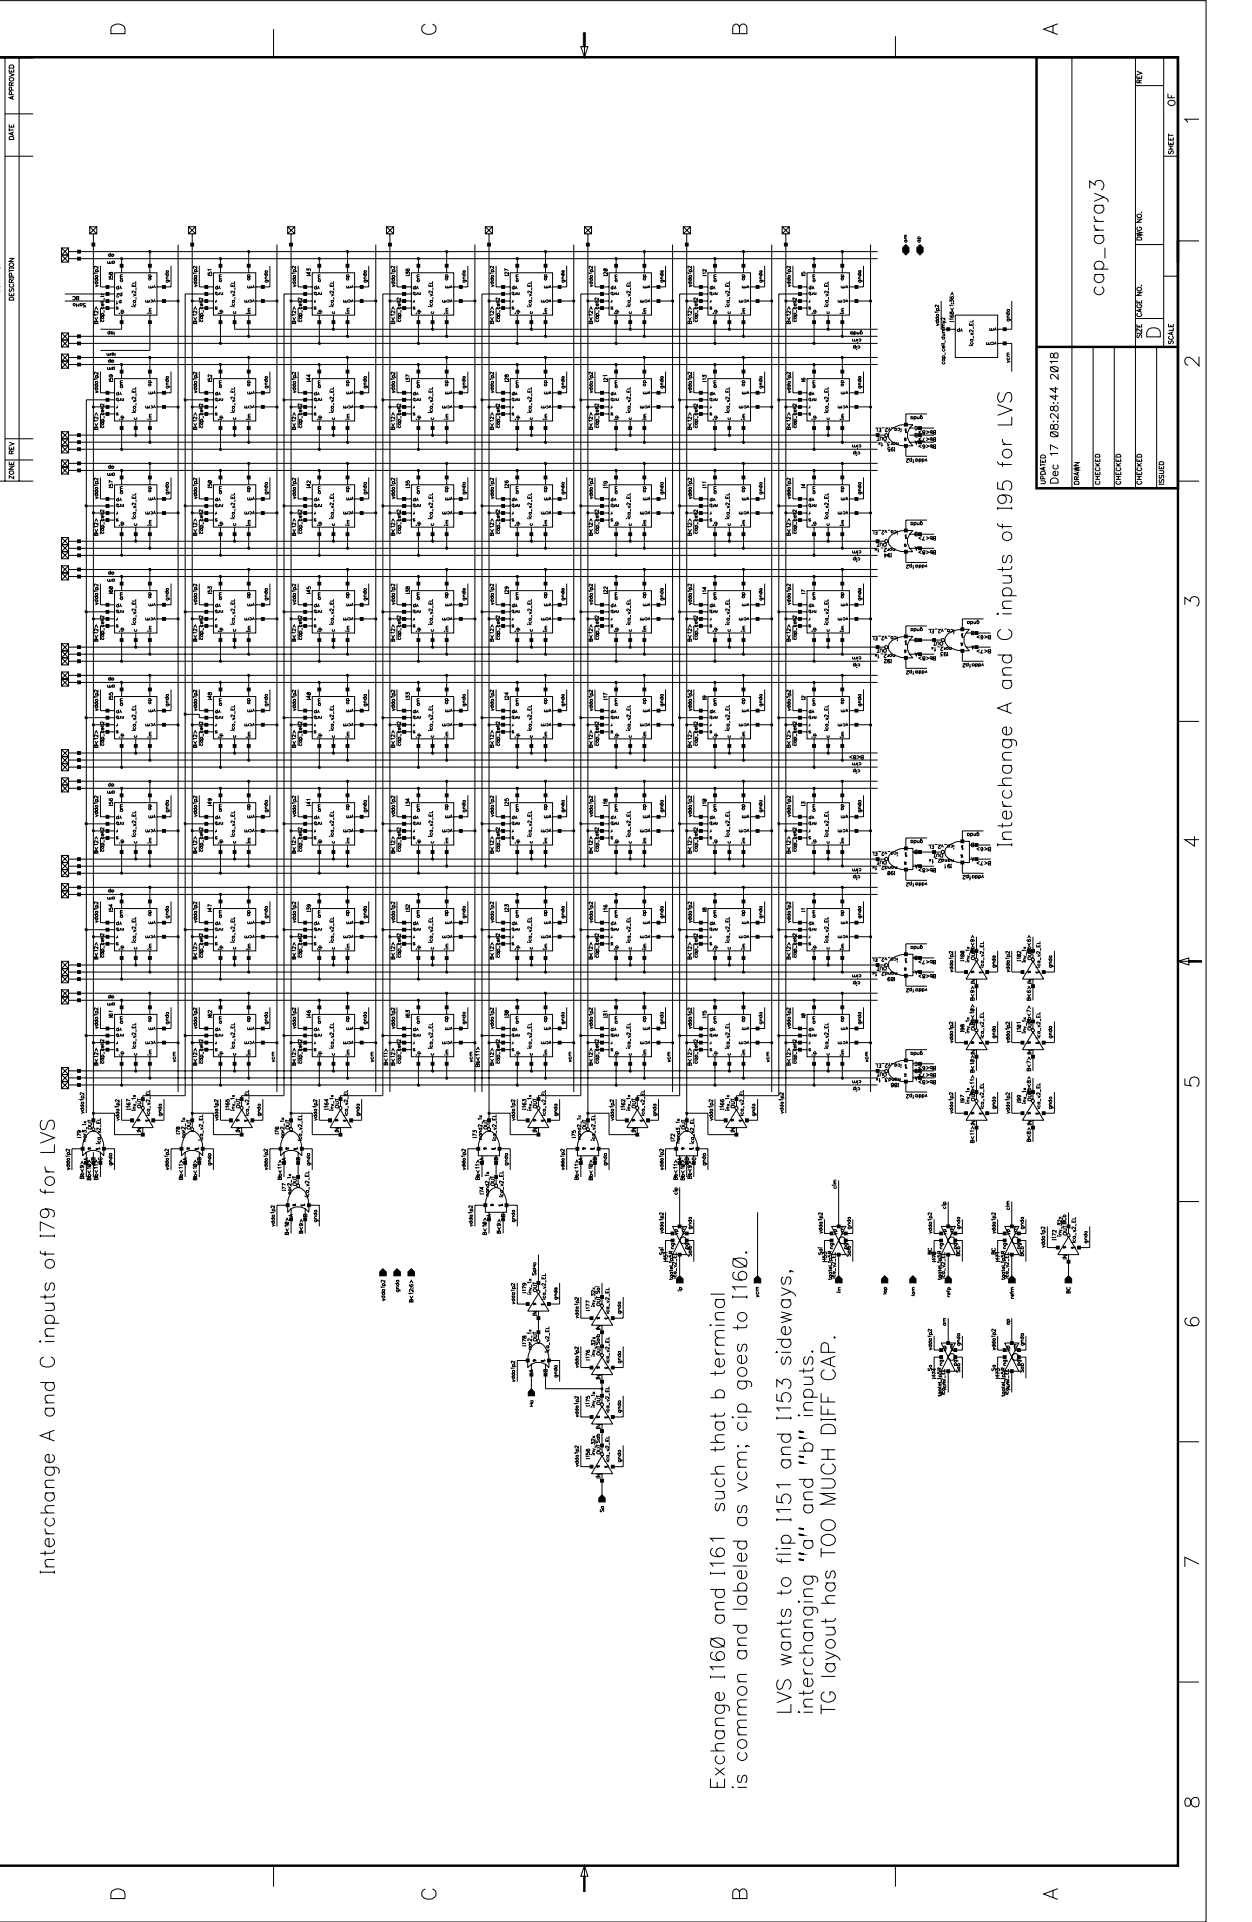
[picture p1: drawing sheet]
<svg xmlns="http://www.w3.org/2000/svg" width="375mm" height="576mm" viewBox="0 0 375 576" stroke-linecap="round" stroke-linejoin="round" font-family="sans-serif">
<g fill="none" stroke="#000" stroke-width=".3">
<path d="M-.1 17h353.5v61.6h-.5v-61.2h-352.9h10v-.4zM-.1 .2h361.7v576.2h-361.7M1.5 17.2v127.1M2.9 19.6h1.1l.1 .8h-1.3zM5.7 17.2v127.1M10 17.2h-10h353.1v61.4M33.4 8.1a2.35 2.35 0 0 1 4.1 .6v1.4h-4.3zM82 8.7v8.5M127.5 7.2a1.57 1.57 0 0 0-1.1 1.8 1.57 1.57 0 0 0 1.7 1.3 1.89 1.89 0 0 0 2-.5 1.89 1.89 0 0 0 .4-2l-.8-.6M174.1 14h2.1l-1 3.2zM174.9 9.8h.6v4.2h-.6zM175.2 9.8v7.4"/>
<path d="M221.7 8.2a1.16 1.16 0 0 0-1.2-1l-.6 .4-.2 2.5h4.2v-1.9a1.11 1.11 0 0 0-1.8-.7l-.4 .7v1.9M268.4 10.9v6.3M310.5 17h42.9v87.1h-.5v-86.7h-41.9v128.8h41.9v-42.1h.5v42.6h-42.9zM310.8 17.2h42.3v129.2h-42.3zM315.7 7.7v2.1M317.1 7.1l-4.2 1.6 4.2 1.7M321.4 17.2v129.2h6.3v-42.3h6.4v42.3h6.3v-42.3h6.4v42.3M340.4 17.2v86.9M348.9 17.2v86.9M1.5 34.1h8.5M2.8 37.3v.8h1.3v-.8M2.8 22l1.3 .5-1.3 .5"/>
<path d="M2.8 20.8v.8h1.3v-.8M2.8 38.5v.9M2.8 39h1.3M2.9 23.4l.9-.1 .3 .4a.68 .68 0 0 1-.7 .6 .68 .68 0 0 1-.6-.6zM3.4 28.4v-.8l-.5-.1-.1 .9h1.3M3.4 27v-.8h-.5l-.1 .8h1.3M3.4 25.6v-.8h-.5l-.1 .8h1.3M3.4 21.1v.5M3.4 37.6v.5M3.7 29v.7M3.7 39.8v.6M4.1 39.6l-1.3 .5 1.3 .6"/>
<path d="M4.1 28.8l-1.3 .5 1.3 .5M4.1 24.8l-.7 .4M340.4 25.7h8.5M340.8 22.6v.9h1.5v-.9M340.8 21.4l1.5 .6-1.5 .5M341.5 24.8l-.1-.7-.4-.1-.2 .8h1.5M341.5 23v.5M342.3 24l-.8 .4M350.2 28.1v1.2h2.1M350.3 30.4a1.11 1.11 0 0 1 1.2-.3 1.11 1.11 0 0 1 .8 .9 1.09 1.09 0 0 1-1.2 .7 1.09 1.09 0 0 1-.9-1zM351.2 28.6v.7M359.5 35.8h-4.3l.9 1"/>
<path d="M1.5 46.8h8.5M2.9 41h1.1l.1 .9h-1.3zM326.7 56.5v-2.2l1.6 1.2v-.6a1.45 1.45 0 0 1 2.4-.3 1.45 1.45 0 0 1-.6 2.3M328.1 57.9l2.8 1.2a1.59 1.59 0 0 1 1.4 1.5M330.9 59.1l-2.8 1.3M348.9 46.8h4.2M350.3 42.4v.9h1.5v-.9M350.3 41.2v.8h1.5v-.8M350.3 44.7h1.5M350.3 43.8h1.5M350.3 40.6h1.5M350.3 40.1v.9"/>
<path d="M350.6 45.2l-.3 .3 .1 .5 .4 .1 .4-.9h.3l.3 .3-.3 .6M351 41.5v.5M351 42.8v.5M351 43.8v.9M2.8 77.5h1.3l-1.3 .9h1.3M18.4 76.5h2.1v2.1h-2.1zM18.4 74.4h2.1v2.1h-2.1zM18.4 74.4l2.1 2.1-2.1 2.1M20.5 77.6h242.6M20.5 75.5h242.6M20.5 74.4l-2.1 2.1 2.1 2.1M26.9 68h2.1v2.1h-2.1z"/>
<path d="M26.9 68l2.1 2.1M28 70.1v268.1M29 68l-2.1 2.1M29.4 79.8v.7l-.6-.5-.5-.1v.3l.2 .3M30.1 79.7v6.3h4.2M32.2 78.3l.2 .7 .4-.1M32.8 78.3v.6h.5M33.1 76.3l-.4-.1-.2 .3 .2 .4 .4-.2M33.1 75.8v1.1M33.3 78.3v.7M33.5 76.3h.6v.4l-.3 .2-.3-.2M33.5 76.2v.7"/>
<path d="M33.8 78.4h.5v.5h-.5M33.8 78.3v.7M36.5 77.6v4.2M44.9 75.5v6.3M51.3 79.7v6.3h-4.3M53.4 73.3v254.2M56.5 68h2.1v2.1h-2.1zM56.5 68l2.1 2.1M57.6 70.1v268.1M58.6 68l-2.1 2.1M59 79.8v.7l-.5-.5-.4-.1-.1 .5 .2 .1M59.7 79.7v6.3h4.3"/>
<path d="M66.1 77.6v4.2M74.6 75.5v6.3M80.9 79.7v6.3h-4.2M83 73.3v254.2M86.2 68h2.2v2.1h-2.2zM86.2 68l2.2 2.1M87.3 70.1v268.1M88.4 68l-2.2 2.1M88.6 79.8v.7l-.6-.6h-.3l-.1 .5 .3 .1M89.4 79.7v6.3h4.2M95.7 77.6v4.2M104.2 75.5v6.3"/>
<path d="M110.5 79.7v6.3h-4.2M112.7 73.3v254.2M115.9 68h2.1v2.1h-2.1zM115.9 68l2.1 2.1M116.9 70.1v257.4M118 68l-2.1 2.1M118.3 79.8v.7l-.5-.5-.5-.1-.1 .3 .3 .3M119 79.7v6.3h4.3M125.4 77.6v4.2M133.9 75.5v6.3M140.3 79.7v6.3h-4.3M142.4 73.3v254.2"/>
<path d="M145.5 68h2.1v2.1h-2.1zM145.5 68l2.1 2.1M146.6 70.1v268.1M147.6 68l-2.1 2.1M148 79.8v.7l-.5-.5-.5-.1v.5l.1 .1M148.7 79.7v6.3h4.3M155.1 77.6v4.2M163.5 75.5v6.3M169.9 79.7v6.3h-4.2M172 73.3v254.2M175.2 68h2.1v2.1h-2.1zM175.2 68l2.1 2.1"/>
<path d="M176.2 70.1v268.1M177.3 68l-2.1 2.1M177.6 79.8v.7l-.6-.6h-.3l-.1 .5 .2 .1M178.4 79.7v6.3h4.2M184.7 77.6v4.2M193.2 75.5v6.3M199.5 79.7v6.3h-4.2M201.6 73.3v254.2M204.9 68h2.1v2.1h-2.1zM204.9 68l2.1 2.1M205.9 70.1v268.1M207 68l-2.1 2.1"/>
<path d="M207.3 79.8v.7l-.5-.5-.5-.1-.1 .3 .3 .3M208 79.7v6.3h4.2M214.3 77.6v4.2M222.9 75.5v6.3M229.2 79.7v6.3h-4.2M231.4 73.3v254.2M234.5 68h2.1v2.1h-2.1zM234.5 68l2.1 2.1M235.6 70.1v263.8M236.6 68l-2.1 2.1M237 79.8v.7l-.6-.5-.4-.1-.1 .3 .2 .3M237.7 79.7v6.3h4.2"/>
<path d="M244.1 77.6v4.2M252.5 75.5v6.3M258.9 79.7v6.3h-4.3M261 73.3v254.2M270.7 74.3l.9-1 .9 1v1.3l-.9 .9-.9-.9zM271.2 72.1h.7M271.2 71.7h.7M271.4 72.1l-.2 .4 .3 .2 .4-.2-.1-.4M271.9 71.1h-.7l.2 .6M271.9 70.6h-.7l.2 .5M274.9 74.3l.9-1 .9 1v1.3l-.9 .9-.9-.9zM275.1 72.1h.8"/>
<path d="M275.1 71.7h1.1M275.3 72.1l-.2 .3 .4 .3 .4-.3-.2-.3M275.3 71.7l-.2-.3 .2-.3h.5l-.1 .6M328.1 67.4a1.43 1.43 0 0 0 1.2 1.6M328.1 64.8a1.43 1.43 0 0 0 1.2 1.6M328.1 70.6h2.8M328.1 69h2.8M328.1 66.4h2.8M328.1 61.6h2.8M328.6 70.6a1.38 1.38 0 0 0-.1 2.1 1.38 1.38 0 0 0 2 0 1.38 1.38 0 0 0-.2-2.1M328.6 61.6a1.42 1.42 0 0 0 .5 2.4 1.42 1.42 0 0 0 1.8-1.7l-.6-.7M331.3 74.3v3.2"/>
<path d="M340.4 73.3h8.5M340.8 69.5l1.5 .3-1.5 .3 1.5 .4-1.5 .2M340.8 65.7h1.5l-1.5 1h1.5M340.9 71.3a.78 .78 0 0 1 1-.2 .78 .78 0 0 1 .4 .9h-1.5zM340.9 64.5a.77 .77 0 0 1 .8-.3 .77 .77 0 0 1 .6 .7l-.4 .3h-.7l-.4-.3zM341.2 68.1l-.4 .3a.72 .72 0 0 0 .8 .7 .72 .72 0 0 0 .7-.7l-.4-.3h-.2v.3M342.2 63.6v.2zM359.5 72.2h-6.4v487.3h-353.2M2.8 87.8v.9h1.3v-.9M2.8 83.3h1.3M2.8 80.2v.3M2.8 80.7v.9"/>
<path d="M2.8 83.2v.2M2.8 81.1h1.3M2.8 80.4h1.3M2.9 89.4a.75 .75 0 0 1 1.2 .1v.5h-1.3zM2.9 86.6l-.1 .3 .1 .6 .5-.3 .1-.6h.5l.1 .3-.1 .6M3.1 85.2l-.2 .2a.61 .61 0 0 0 .6 .8 .61 .61 0 0 0 .5-1h-.2M3.4 84.7v-.8l-.5-.1-.1 .9h1.3M3.4 82.8v-.8h-.5l-.1 .8h1.3M3.4 88.1v.6M4.1 83.8l-.7 .5M4.1 80.2v.3M4.1 83.2v.2"/>
<path d="M18.4 99.9h2.1v2.1h-2.1zM18.4 99.9l2.1 2.1-2.1 2.1M19.4 90.3h14.9M19.4 88.2h14.9M20.5 99.9l-2.1 2.1 2.1 2.1M21.8 89.2v-.2a.53 .53 0 0 1 .7 .2 .53 .53 0 0 1-.2 .7h-.3l-.2-.2M22 91.1h.5l.1 .3-.3 .3-.3-.1zM22.9 91v1.1M22.9 91.6h.7M23.1 89.4l-.3 .3 .2 .2h.6v-1h-.6l-.2 .2 .2 .3h.6M23.6 91v1.1M24 91.1h.6v.5l-.2 .1-.4-.1"/>
<path d="M24 91v.7M25.6 91.1h-.7l.2 .5h.4v.5l-.6-.2M28.3 84.6h1.1M28.3 83.6h1.1M28.4 95.1l.4 .9 .6-.9M28.4 92.9l.4-.8 .6 .8M28.6 85.5l.8 .2-.8 .3M28.6 82.7h.8M28.6 81.4h1.1M28.8 96.5l-.2-.2-.3 .1v.7h1.1v-.6l-.3-.2-.3 .2v.6M28.8 84.6l-.2 .2a.35 .35 0 0 0 .4 .4 .35 .35 0 0 0 .2-.6M28.8 83.6l-.2 .4 .3 .3 .5-.3-.2-.4"/>
<path d="M28.8 82.7l-.2 .1 .2 .5h.4l.2-.3-.2-.3M28.8 81.4l-.2-.3 .3-.3 .5 .3-.2 .3M29.4 94.4h-1.1l.2 .3M29.4 93.2v.7l-.7-.6a.31 .31 0 0 0-.4 .2 .31 .31 0 0 0 0 .3l.2 .1M29.4 81.9h-1.1l.2 .3M30.1 90.8h1M30.1 90.4h1M30.5 88v.3h.2M30.5 94.9h.6M30.5 94.6h1M30.5 88.7v.4M30.5 88.3h.6"/>
<path d="M30.6 95.9l-.1 .1 .1 .5h.4l.1-.3-.1-.3M30.6 94.9l-.1 .2 .1 .4 .5-.1-.1-.5M30.6 94.6l-.1-.5 .2-.2 .4 .3-.1 .4M30.6 92.1l-.1 .4 .2 .2 .4-.3-.1-.3M31 91.1l.1 .2-.1 .4-.5-.1v-.4l.2-.1v.6M31.1 88.7l-.1 .2h-.9M31.2 89.4v.7M31.2 93v.8M31.8 87.7h.9v.9h-.9zM32.7 82.7v.6h.5a.39 .39 0 0 1 0-.5 .39 .39 0 0 1 .6 0l-.2 .5M32.7 81.7v.5l.3 .1 .6-.7 .2 .6-.5 .1-.2-.6zM32.7 83.7h1.1"/>
<path d="M32.7 83.6v.2M32.9 99.7l-.1-.2-.5 .2 .2 .5 .4-.2M32.9 99.2v1M33.3 99.7l.5-.2 .1 .3-.1 .4-.5-.2M33.3 99.5v.7M33.8 83.6v.2M34.3 99.5v1M34.3 81.8h12.7v12.7h-12.7zM34.3 92.4h-4.2v4.2M34.9 88.1h.7l-.6 .6v.3l.4 .1 .2-.3M35 90.2v1l.3-.2M35.4 92.2l-.5-.1 .1 .3 .4 .2v.1l-.5-.1"/>
<path d="M35.5 86.1l-.1-.1-.5 .1v.5l.3 .1 .3-.1M35.5 85.6v1.1M36 94h.1M35.9 86.7l.2-.7 .4 .7M36 83.9h.8M36 83.5h.8M36.2 83.9l-.2 .4 .4 .2 .4-.2-.2-.4M36.3 90.3l-.4-.1-.2 .3 .3 .4 .3-.2M36.3 94h.7M36.3 93.6h1M36.3 89.9v1M36.5 93.6l-.2-.4 .2-.2 .5 .2-.2 .4"/>
<path d="M36.5 94.5v4.2h-6.4M36.5 88.2h-.5v.4l.2 .2 .3-.2M36.5 87.7v1.1M36.8 82.9l-.8 .2 .3 .4M36.8 82.4h-.7l-.1 .3 .3 .2M39.6 91.9v.2zM39.6 85.2v.7h1.1v-.7M39.9 88.2l.8 .3-.8 .3M39.9 92h.8M39.9 90.1h.8M40.1 91l-.2 .4 .4 .2 .4-.2-.2-.4M40.1 90.1l-.2 .2 .2 .4h.4l.2-.2-.2-.4"/>
<path d="M40.1 85.5v.4M40.7 87.2v.7l-.5-.5-.5-.1-.1 .4 .2 .2M40.7 84.4v.5h-1.1M40.8 86.2v.9M40.8 89.1v.8M43.7 89.9v.7l.6-.1M44.3 89.9v.7l.5-.1M44.4 94h.1M44.6 85.7l.2 .7 .4-.2M44.6 83.3h.7M44.6 83h1M44.7 83.3l-.1 .5 .2 .2 .5-.2-.2-.5"/>
<path d="M44.7 83v-.6l.5 .1-.1 .5M44.8 89.9v.7M44.8 94h.6M44.8 93.6h.6M44.9 94.5v10.6h-14.8M45.2 90.1l.4-.2 .2 .3-.2 .4-.4-.1M45.2 85.7v.6l.5-.1M45.4 93.1l-.6 .1 .1 .4M45.4 92.5l-.6 .2 .1 .4M45.7 85.7v.7M46 90.6l.3-.7 .3 .7M46 86.4l.3-.7 .3 .7"/>
<path d="M47 90.3h6.4M49.4 82.2h1.1M49.8 84.1h1l.1 .4M49.8 83.7h.7M49.8 81.2h.7M49.9 84.1l-.1 .4 .3 .2 .4-.3-.2-.3M49.9 82.2l-.1 .4 .3 .1 .4-.2-.2-.3M49.9 81.2l-.1 .4 .3 .2 .4-.2-.2-.4M50.5 83.1l-.7 .1 .2 .5M57.6 90.3h6.4M58 84.6h1M58 83.6h1"/>
<path d="M58.1 95.1l.5 .9 .4-.9M58.1 92.9l.5-.8 .4 .8M58.3 85.5l.7 .2-.7 .3M58.3 82.7h.7M58.3 81.4h1M58.5 96.5l-.3-.2-.2 .1v.7h1v-.7h-.5v.7M58.5 84.6l-.2 .4 .3 .2 .4-.2-.2-.4M58.5 83.6l-.2 .5 .3 .2 .4-.2-.2-.5M58.5 82.7h-.2l.2 .6 .5-.2-.2-.4M58.5 81.4l-.2-.4 .3-.2 .4 .2-.2 .4M59 94.4h-1l.1 .3M59 93.2v.7l-.9-.7-.1 .6 .2 .1"/>
<path d="M59 81.9h-1l.1 .3M59.7 90.8h1.1M59.7 90.4h1.1M60.1 94.9h.7M60.1 94.6h1.1M60.3 95.9l-.2 .1 .2 .5h.4v-.6M60.3 94.9l-.2 .3 .2 .3 .5-.1-.1-.5M60.3 94.6l-.2-.4 .3-.3 .4 .2-.1 .5M60.3 92.1l-.2 .3 .3 .3 .4-.2-.1-.4M60.7 91.1v.6h-.4l-.2-.4 .3-.2v.6M60.8 89.4v.6l-.6-.6h-.5v.5h.3M60.9 93v.8"/>
<path d="M62.4 81.7v.5h.4a.4 .4 0 0 1 0-.6 .4 .4 0 0 1 .6 .2 .4 .4 0 0 1-.2 .5M62.4 82.7h1.1M62.4 82.6v.1M63.5 80.9h-1.1l.2 .2M63.5 82.6v.1M64 81.8h12.7v12.7h-12.7zM64 88.2h-8.5v240.4h-12.7v3.2M64 92.4h-4.3v4.2M64.8 90.4l-.4 .2M64.8 89.9v.7M65.1 92.2v-.1h-.5v.2l.5 .2v.2h-.5v-.1M65.1 87.7h-.4l-.2 .2 .2 .4 .4-.1"/>
<path d="M65.1 87.7v1M65.2 86.1l-.4-.1-.2 .3 .2 .4 .4-.1M65.2 85.6v1.1M65.5 94h.2zM65.5 86.7l.3-.7 .3 .7M65.8 88l-.5 .3M65.8 87.7v.6M65.8 83.9h.6M65.8 83.5h.6M65.9 83.9l-.1 .5 .2 .1 .4-.2-.1-.4M65.9 94h.7M65.9 93.6h1.1"/>
<path d="M66.1 93.6l-.2-.4 .4-.2 .3 .2-.1 .4M66.1 94.5v8.5M66.2 87.7l.2 .6 .4-.1M66.4 82.9l-.6 .1 .1 .5M66.4 82.4h-.6l.1 .5M66.8 87.7v.6M69.2 91.9v.2zM69.2 85.2v.7h1.1v-.7M69.7 88.2l.6 .3-.6 .3M69.7 92h.6M69.7 90.1h.6M69.7 91v.5l.2 .1 .4-.2-.1-.4"/>
<path d="M69.7 90.1v.6h.5l.1-.2-.1-.4M69.7 85.5v.4M70.2 93.4l-.2 .1 .2 .5 .5-.1-.2-.5M70.3 87.2v.7l-.5-.5-.4-.1-.2 .4 .3 .2M70.3 84.4v.5h-1.1M70.3 94.5v4.2h192.8M70.4 86.2v.9M70.4 89.1v.8M73.4 89.9v.7l.5-.1M73.9 89.9l.1 .7 .5-.1M74 94h.1zM74.2 85.7l.2 .7 .4-.2"/>
<path d="M74.2 83.3h.7M74.2 83h1M74.4 83.3l-.2 .5 .3 .2 .4-.2-.2-.5M74.4 83l-.2-.2 .2-.4 .5 .1-.2 .5M74.4 94h.8M74.4 93.6h.8M74.5 89.9v.7M74.6 94.5v6.4M74.8 90.1l.4-.2 .2 .3-.2 .4-.4-.1M74.8 85.7v.6l.5-.1M75.2 93.1l-.8 .1 .2 .4M75.2 92.5l-.8 .2 .2 .4"/>
<path d="M75.3 85.7v.7M75.7 90.6l.3-.7 .3 .7M75.7 86.4l.3-.7 .3 .7M76.7 90.3h6.3M79.1 82.2h1.1M79.5 84.1h.9l.1 .4M79.5 83.7h.7M79.5 81.2h.7M79.6 84.1l-.1 .3 .3 .3 .4-.2-.1-.4M79.6 82.2l-.1 .3 .3 .2 .4-.1-.1-.4M79.6 81.2l-.1 .4 .3 .2 .4-.2-.1-.4M80.2 83.1l-.7 .2 .1 .4"/>
<path d="M87.3 90.3h6.3M87.6 84.6h1M87.6 83.6h1M87.8 95.1l.4 .9 .4-.9M87.8 92.9l.4-.8 .4 .8M87.9 85.5l.7 .2-.7 .3M87.9 82.7h.7M87.9 81.4h1.1M88.1 96.5l-.2-.2-.3 .1v.7h1v-.7h-.5v.7M88.1 84.6l-.2 .3 .4 .3 .3-.2-.1-.4M88.1 83.6l-.2 .4 .4 .3 .3-.2-.1-.5M88.1 82.7l-.2 .1 .2 .5h.4v-.6"/>
<path d="M88.1 81.4l-.2-.3 .4-.3 .3 .2-.1 .4M88.6 94.4h-1l.2 .3M88.6 93.2v.7l-.8-.7-.2 .6 .3 .1M88.6 81.9h-1l.2 .3M89.4 90.8h1.1M89.4 90.4h1.1M89.7 94.9h.8M89.7 94.6h1.1M89.9 95.9l-.2 .1 .2 .5h.4l.2-.3-.2-.3M89.9 94.9l-.2 .3 .2 .3 .6-.1-.2-.5M89.9 94.6l-.2-.4 .4-.3 .4 .3-.2 .4M89.9 92.1l-.2 .3 .4 .3 .4-.3-.2-.3"/>
<path d="M90.3 91.1l.2 .2-.2 .4h-.4l-.2-.4 .4-.2v.6M90.5 89.4v.6l-.8-.6-.3 .2 .2 .3M90.6 93v.8M92 81.2v-.6l.4 .4 .1-.4h.4l.2 .3-.2 .4M92 82.7h1.1M92 82.6v.1M92.8 81.6v.7l-.8-.5h1.1M93.1 82.6v.1M93.6 81.8h12.7v12.7h-12.7zM93.6 88.2h-8.5v240.4h-12.7v3.2M93.6 92.4h-4.2v4.2M94.5 90.4l-.1 .2h-.3"/>
<path d="M94.5 89.9v.7M94.7 92.2v-.1h-.5v.2l.5 .2v.2h-.5v-.1M94.8 87.7h-.6l.1 .6 .5-.1M94.8 87.7v1M94.9 86.1l-.4-.1-.3 .3 .3 .4 .4-.1M94.9 85.6v1.1M95.1 86.7l.4-.7 .2 .7M95.2 94h.1M95.4 83.9h.7M95.4 83.5h.7M95.5 88l-.4 .3M95.5 87.7v.6"/>
<path d="M95.6 83.9l-.2 .4 .3 .2 .4-.1-.1-.5M95.6 94h.7M95.6 93.6h1.1M95.7 93.6l-.1-.4 .3-.2 .4 .2-.1 .4M95.7 94.5v8.5M95.8 87.7l.2 .6 .4-.1M96.1 82.9l-.7 .2 .2 .4M96.1 82.4h-.6l.1 .5M96.4 87.7v.6M98.9 92.1h.1M98.9 85.2v.7h1.1v-.7M99.3 88.2l.7 .3-.7 .3"/>
<path d="M99.3 92h.7M99.3 90.1h.7M99.5 91l-.2 .4 .3 .2 .4-.1-.2-.5M99.5 90.1l-.2 .2 .2 .4 .5-.2-.2-.4M99.5 85.5v.4M99.8 93.4l-.2 .3 .2 .3 .5-.1-.1-.5M100 87.2v.7l-.6-.6h-.4l-.1 .5 .3 .1M100 84.4v.5h-1.1M100 94.5v4.2M100 86.2v.9M100 89.1v.8M103 89.9v.7l.5-.1"/>
<path d="M103.5 89.9l.1 .7 .5-.1M103.7 94h.1M103.9 83.3h.6M103.9 83h1.1M103.9 85.7v.6l.6-.1M104 83.3l-.1 .5 .3 .2 .3-.2v-.5M104 83l-.1-.3 .1-.3 .5 .1v.5M104.1 89.9v.7M104.1 94h.7M104.1 93.6h.7M104.2 94.5v6.4M104.5 90.1v-.2l.5 .2-.1 .5-.4-.1"/>
<path d="M104.5 85.7l.1 .7 .4-.2M104.8 93.1h-.7l.2 .5M104.8 92.5l-.7 .1 .2 .5M105 85.7v.7M105.3 90.6l.3-.7 .3 .7M105.3 86.4l.3-.7 .3 .7M106.3 90.3h6.4M108.8 82.2h1.1M109.1 84.1h1v.4M109.1 83.7h.8M109.1 81.2h.8M109.3 84.1l-.2 .3 .3 .3 .5-.3-.2-.3"/>
<path d="M109.3 82.2l-.2 .3 .3 .2 .5-.2-.2-.3M109.3 81.2l-.2 .4 .3 .2 .5-.2-.2-.4M109.9 83.1l-.8 .2 .3 .4M116.9 90.3h6.4M117.2 84.6h1.1M117.2 83.6h1.1M117.4 95.1l.4 .9 .5-.9M117.4 92.9l.4-.8 .5 .8M117.6 85.5l.7 .2-.7 .3M117.6 82.7h.7M117.6 81.4h1.1M117.7 96.5l-.1-.2-.3 .1-.1 .7h1.1v-.6l-.2-.2-.4 .2v.6"/>
<path d="M117.7 84.6a.35 .35 0 0 0 .2 .6 .35 .35 0 0 0 .4-.4l-.1-.2M117.7 83.6l-.1 .4 .3 .3 .4-.3-.1-.4M117.7 82.7l-.1 .1 .1 .5h.5l.1-.3-.1-.3M117.7 81.4l-.1-.3 .3-.3 .4 .3-.1 .3M118.3 94.4h-1.1l.3 .3M118.3 93.2v.7l-.6-.6a.31 .31 0 0 0-.4 .2 .31 .31 0 0 0 0 .3l.2 .1M118.3 81.9h-1.1l.3 .3M119 90.8h1.1M119 90.4h1.1M119.4 94.9h.7M119.4 94.6h1.1M119.5 95.9v.6h.4l.2-.3-.2-.3"/>
<path d="M119.5 94.9v.6l.6-.1-.2-.5M119.5 94.6l-.1-.5 .3-.2 .4 .3-.2 .4M119.5 92.1l-.1 .4 .3 .2 .4-.3-.2-.3M119.9 91.1l.2 .2-.2 .4h-.4l-.1-.5 .3-.1v.6M120.1 89.4v.6l-.7-.6-.4 .2 .3 .3M120.2 93v.8M121.7 82.2v-.6l.4 .4v-.3l.4-.1 .2 .1-.1 .6M121.7 82.7h1M121.7 82.6v.1M121.9 80.6l-.2 .1 .2 .5 .8-.1v-.4h-.6v.4l.3 .1M122.7 82.6v.1M123.3 81.8h12.7v12.7h-12.7z"/>
<path d="M123.3 88.2h-8.5v240.4h-12.7v3.2M123.3 92.4h-4.3v4.2M124.2 90.4l-.4 .2M124.2 89.9v.7M124.4 92.2l-.5-.1 .1 .3 .4 .2-.1 .1-.5-.1M124.4 87.7h-.4l-.2 .2 .3 .4 .3-.1M124.4 87.7v1M124.5 86.1l-.2-.1-.4 .1v.5l.3 .1 .3-.1M124.5 85.6v1.1M124.8 86.7l.3-.7 .3 .7M124.9 94h.1M125 83.9h.8"/>
<path d="M125 83.5h.8M125.1 88l-.4 .3M125.1 87.7v.6M125.2 83.9l-.2 .4 .4 .2 .4-.2-.2-.4M125.3 94h.7M125.3 93.6h1M125.4 93.6l-.1-.4 .2-.2 .5 .2-.2 .4M125.4 94.5v8.5M125.5 87.7v.6l.5-.1M125.8 82.9l-.8 .2 .3 .4M125.8 82.4h-.7l-.1 .3 .3 .2M126 87.7v.6"/>
<path d="M128.5 92h.2zM128.6 85.2v.7h1.1v-.7M128.9 88.2l.8 .3-.8 .3M128.9 92h.8M128.9 90.1h.8M129.1 91l-.2 .4 .4 .2 .4-.2-.2-.4M129.1 90.1l-.2 .2 .2 .4h.4l.2-.2-.2-.4M129.1 85.5v.4M129.4 93.4l-.1 .3 .1 .3 .5-.1v-.5M129.7 87.2v.7l-.5-.5-.5-.1-.1 .4 .2 .2M129.7 84.4v.5h-1.1M129.7 94.5v4.2"/>
<path d="M129.8 86.2v.9M129.8 89.1v.8M132.6 89.9l.1 .7 .5-.1M133.2 89.9v.7l.5-.1M133.4 94h.1M133.5 83.3h.8M133.5 83h1.1M133.6 85.7v.6l.5-.1M133.7 83.3l-.2 .5 .3 .2 .5-.2-.2-.5M133.7 83l-.2-.3 .2-.3 .5 .1-.1 .5M133.7 89.9v.7M133.7 94h.7"/>
<path d="M133.7 93.6h.7M133.9 94.5v6.4M134.1 90.1l.5-.2 .2 .3-.2 .4-.5-.1M134.1 85.7l.2 .7 .4-.2M134.4 93.1h-.7l.2 .5M134.4 92.5l-.7 .1 .2 .5M134.7 85.7v.7M135 90.6l.3-.7 .3 .7M135 86.4l.3-.7 .3 .7M136 90.3h6.4M138.4 82.2h1.1M138.8 84.1h1v.4"/>
<path d="M138.8 83.7h.7M138.8 81.2h.7M138.9 84.1l-.1 .4 .3 .2 .4-.3-.2-.3M138.9 82.2l-.1 .4 .3 .1 .4-.2-.2-.3M138.9 81.2l-.1 .4 .3 .2 .4-.2-.2-.4M139.5 83.1l-.7 .1 .2 .5M146.6 90.3h6.4M147 84.6h1M147 83.6h1M147 95.1l.5 .9 .5-.9M147 92.9l.5-.8 .5 .8M147.3 85.5l.7 .2-.7 .3"/>
<path d="M147.3 82.7h.7M147.3 81.4h1M147.4 96.5l-.2-.2-.2 .1v.7h1l-.2-.8-.3 .1-.1 .7M147.4 84.6l-.1 .4 .2 .2 .5-.3-.2-.3M147.4 83.6l-.1 .5 .2 .2 .5-.3-.2-.4M147.4 82.7v.6h.4l.2-.3-.2-.3M147.4 81.4l-.1-.4 .2-.2 .5 .3-.2 .3M148 94.4h-1l.1 .3M148 93.2v.7l-.8-.7-.2 .2 .1 .5M148 81.9h-1l.1 .3M148.7 90.8h1M148.7 90.4h1"/>
<path d="M149.1 94.9h.6M149.1 94.6h1M149.2 95.9l-.1 .1 .1 .5h.5v-.6M149.2 94.9l-.1 .3 .1 .3 .5-.1v-.5M149.2 94.6l-.1-.4 .3-.3 .3 .2v.5M149.2 92.1l-.1 .3 .3 .3 .3-.2v-.4M149.7 91.1v.6h-.5l-.1-.4 .3-.2v.6M149.7 89.4v.6l-.5-.6h-.5v.5h.3M149.8 93v.8M151.4 82.7h1.1M151.4 82.6v.1M152.5 81.6v.7l-1-.7-.1 .5 .2 .1"/>
<path d="M152.5 81.1l-1.1-.5v.7M152.5 82.6v.1M153 81.8h12.7v12.7h-12.7zM153 92.4h-4.3v4.2M153 88.2h-8.5v239.3M153.8 90.4l-.4 .2M153.8 89.9v.7M154.1 92.2l-.5-.1v.3l.5 .2-.1 .1-.5-.1M154.1 87.7h-.5l-.1 .2 .2 .4 .4-.1M154.1 87.7v1M154.1 86.1l-.3-.1-.2 .3 .2 .4 .3-.1M154.1 85.6v1.1"/>
<path d="M154.5 86.7l.2-.7 .4 .7M154.6 94h.1M154.7 88l-.4 .3M154.7 87.7v.6M154.7 83.9h.7M154.7 83.5h.7M154.8 83.9l-.1 .5 .3 .1 .4-.2-.1-.4M154.9 94h.7M154.9 93.6h1.1M155.1 93.6l-.2-.4 .4-.2 .3 .2-.1 .4M155.1 94.5v8.5M155.2 87.7v.5l.1 .1 .4-.1"/>
<path d="M155.4 82.9l-.7 .1 .2 .5M155.4 82.4h-.7l.2 .5M155.7 87.7v.6M158.2 91.9v.2zM158.2 85.2v.7h1.1v-.7M158.6 88.2l.7 .3-.7 .3M158.6 92h.7M158.6 90.1h.7M158.7 91l-.1 .5 .3 .1 .4-.2-.2-.4M158.7 90.1v.6h.4l.2-.2-.2-.4M158.7 85.5v.4M159.1 93.4l-.1 .1 .1 .5 .5-.1-.1-.5"/>
<path d="M159.3 87.2v.7l-.5-.5-.4-.1-.2 .4 .3 .2M159.3 84.4v.5h-1.1M159.3 94.5v4.2M159.4 86.2v.9M159.4 89.1v.8M162.3 89.9l.1 .7 .5-.1M162.9 89.9l.1 .7 .5-.1M163 94h.1zM163.2 85.7l.2 .7 .4-.2M163.2 83.3h.7M163.2 83h1M163.4 83.3l-.2 .5 .3 .2 .4-.2-.2-.5"/>
<path d="M163.4 83l-.2-.2 .2-.4 .5 .1-.2 .5M163.4 94h.7M163.4 93.6h.7M163.5 89.9v.7M163.5 94.5v6.4M163.8 90.1l.4-.2 .2 .3-.2 .4-.4-.1M163.8 85.7v.6l.5-.1M164.1 93.1l-.7 .1 .2 .4M164.1 92.5l-.7 .2 .2 .4M164.3 85.7v.7M164.6 90.6l.3-.7 .3 .7M164.6 86.4l.3-.7 .3 .7"/>
<path d="M165.7 90.3h6.3M168.1 82.2h1M168.5 84.1h.9l.1 .4M168.5 83.7h.6M168.5 81.2h.6M168.6 84.1l-.1 .3 .2 .3 .4-.2-.1-.4M168.6 82.2l-.1 .3 .2 .2 .4-.1-.1-.4M168.6 81.2l-.1 .4 .2 .2 .4-.2-.1-.4M169.1 83.1l-.6 .2 .1 .4M176.2 90.3h6.4M176.6 84.6h1M176.6 83.6h1"/>
<path d="M176.8 95.1l.4 .9 .4-.9M176.8 92.9l.4-.8 .4 .8M176.9 85.5l.7 .2-.7 .3M176.9 82.7h.7M176.9 81.4h1.1M177.1 96.5l-.3-.2-.2 .1v.7h1v-.7h-.5v.7M177.1 84.6l-.2 .3 .4 .3 .3-.2-.1-.4M177.1 83.6l-.2 .4 .4 .3 .3-.2-.1-.5M177.1 82.7l-.2 .1 .2 .5h.4v-.6M177.1 81.4l-.2-.3 .4-.3 .3 .2-.1 .4M177.6 94.4h-1l.2 .3M177.6 93.2v.7l-.8-.7-.2 .6 .2 .1"/>
<path d="M177.6 81.9h-1l.2 .3M178.4 90.8h1.1M178.4 90.4h1.1M178.7 94.9h.8M178.7 94.6h1.1M178.9 95.9l-.2 .1 .2 .5h.4l.2-.3-.2-.3M178.9 94.9l-.2 .3 .2 .3 .6-.1-.2-.5M178.9 94.6l-.2-.4 .3-.3 .5 .3-.2 .4M178.9 92.1l-.2 .3 .3 .3 .5-.3-.2-.3M179.3 91.1l.2 .2-.2 .4h-.4l-.2-.4 .3-.2v.6M179.5 89.4v.6l-1-.6-.1 .4 .2 .1M179.5 93v.8"/>
<path d="M181 82.7h1.1M181 82.6v.1M181 80.6l1.1 .7M181.1 80.7l.7-.1 .3 .4-.6 .3-.4-.2zM182.1 81.6v.7l-.8-.7-.3 .2 .2 .4M182.1 82.6v.1M182.6 81.8h12.7v12.7h-12.7zM182.6 88.2h-8.5v240.4h-12.7v3.2M182.6 92.4h-4.2v4.2M183.4 90.4l-.4 .2M183.4 89.9v.7M183.7 92.2v-.1h-.5v.2l.5 .2v.2h-.5v-.1"/>
<path d="M183.8 87.7h-.6l.1 .6 .5-.1M183.8 86.1l-.4-.1-.2 .3 .2 .4 .4-.1M183.8 85.6v1.1M183.8 87.7v1M184.1 86.7l.4-.7 .2 .7M184.2 94h.1M184.4 88l-.4 .3M184.4 87.7v.6M184.4 83.9h.7M184.4 83.5h.7M184.5 83.9l-.1 .4 .3 .2 .4-.1-.1-.5M184.5 94h.8"/>
<path d="M184.5 93.6h1.1M184.7 93.6l-.2-.4 .4-.2 .4 .2-.2 .4M184.7 94.5v8.5M184.8 87.7l.2 .6 .4-.1M185.1 82.9l-.7 .2 .1 .4M185.1 82.4h-.6v.5M185.4 87.7v.6M187.9 92.1h.1M187.9 85.2v.7h1v-.7M188.3 88.2l.6 .3-.6 .3M188.3 92h.6M188.3 90.1h.6"/>
<path d="M188.4 91l-.1 .5 .2 .1 .4-.1-.1-.5M188.4 90.1l-.1 .1 .1 .5 .5-.2-.1-.4M188.4 85.5v.4M188.8 93.4l-.2 .3 .2 .3 .5-.1-.1-.5M188.9 87.2v.7l-.5-.5-.4-.1-.1 .5 .3 .1M188.9 84.4v.5h-1M188.9 94.5v4.2M189 86.2v.9M189 89.1v.8M192 89.9v.7l.5-.1M192.5 89.9l.1 .7 .5-.1M192.7 94h.1"/>
<path d="M192.8 85.7l.2 .7 .4-.2M192.8 83.3h.7M192.8 83h1.1M193 83.3l-.2 .5 .4 .2 .3-.2-.1-.5M193 83l-.2-.3 .2-.3 .5 .1-.1 .5M193 94h.8M193 93.6h.8M193.1 89.9v.7M193.2 94.5v6.4M193.4 90.1l.1-.2 .5 .2-.1 .5-.5-.1M193.4 85.7l.2 .7 .4-.2M193.8 93.1l-.8 .1 .3 .4"/>
<path d="M193.8 92.5l-.8 .2 .3 .4M194 85.7v.7M194.3 90.6l.3-.7 .3 .7M194.3 86.4l.3-.7 .3 .7M195.3 90.3h6.3M197.8 82.2h1.1M198.1 84.1h1v.4M198.1 83.7h.8M198.1 81.2h.8M198.3 84.1l-.2 .3 .3 .3 .5-.3-.2-.3M198.3 82.2l-.2 .3 .3 .2 .5-.2-.2-.3M198.3 81.2l-.2 .4 .3 .2 .5-.2-.2-.4"/>
<path d="M198.9 83.1l-.8 .2 .2 .4M205.9 90.3h6.3M206.2 84.6h1.1M206.2 83.6h1.1M206.4 95.1l.4 .9 .5-.9M206.4 92.9l.4-.8 .5 .8M206.6 85.5l.7 .2-.7 .3M206.6 82.7h.7M206.6 81.4h1.1M206.7 96.5l-.1-.2-.3 .1-.1 .7h1.1v-.6l-.2-.2-.4 .2v.6M206.7 84.6l-.1 .2a.35 .35 0 0 0 .4 .4 .35 .35 0 0 0 .2-.6M206.7 83.6l-.1 .4 .3 .3 .4-.3-.1-.4"/>
<path d="M206.7 82.7l-.1 .1 .1 .5h.5l.1-.3-.1-.3M206.7 81.4l-.1-.3 .3-.3 .4 .3-.1 .3M207.3 94.4h-1.1l.3 .3M207.3 93.2v.7l-.7-.6a.31 .31 0 0 0-.3 .2 .31 .31 0 0 0 0 .3l.2 .1M207.3 81.9h-1.1l.3 .3M208 90.8h1.1M208 90.4h1.1M208.4 94.9h.7M208.4 94.6h1M208.5 95.9v.6h.4l.2-.3-.2-.3M208.5 94.9v.6l.6-.1-.2-.5M208.5 94.6l-.1-.5 .3-.2 .4 .3-.2 .4"/>
<path d="M208.5 92.1l-.1 .4 .3 .2 .4-.3-.2-.3M208.9 91.1l.2 .2-.2 .4h-.4l-.1-.5 .3-.1v.6M209.1 89.4v.6l-.8-.6-.3 .2 .3 .3M209.2 93v.8M210.7 82.7h1M210.7 82.6v.1M211.7 81.9h-1l.2 .3M211.7 80.7v.8l-.8-.7-.2 .5 .3 .1M211.7 82.6v.1M212.2 81.8h12.8v12.7h-12.8zM212.2 88.2h-8.4v240.4h-12.7v3.2M212.2 92.4h-4.2v4.2"/>
<path d="M213.2 90.4l-.5 .2M213.2 89.9v.7M213.4 92.2l-.5-.1 .1 .3 .4 .2-.1 .1-.5-.1M213.4 87.7h-.6v.5l.3 .1 .3-.1M213.4 87.7v1M213.5 86.1l-.3-.1-.3 .1 .1 .5h.5M213.5 85.6v1.1M213.8 86.7l.3-.7 .3 .7M213.9 94h.1M214 83.9h.8M214 83.5h.8M214.1 88l-.4 .3"/>
<path d="M214.1 87.7v.6M214.2 83.9l-.2 .4 .3 .2 .5-.2-.2-.4M214.3 94h.6M214.3 93.6h1M214.3 93.6v-.4l.2-.2 .4 .2-.1 .4M214.3 94.5v8.5M214.5 87.7v.6l.5-.1M214.8 82.9l-.8 .2 .3 .4M214.8 82.4h-.7l-.1 .3 .3 .2M215 87.7v.6M217.5 92h.1zM217.6 85.2v.7h1.1v-.7"/>
<path d="M217.9 88.2l.8 .3-.8 .3M217.9 92h.8M217.9 90.1h.8M218.1 91l-.2 .4 .3 .2 .5-.2-.2-.4M218.1 90.1l-.2 .2 .2 .4h.4l.2-.2-.2-.4M218.1 85.5v.4M218.4 93.4l-.2 .3 .2 .3 .5-.1-.1-.5M218.7 87.2v.7l-.5-.5-.6-.1v.4l.2 .2M218.7 84.4v.5h-1.1M218.7 94.5v4.2M218.8 86.2v.9M218.8 89.1v.8"/>
<path d="M221.6 89.9l.1 .7 .5-.1M222.2 89.9v.7l.5-.1M222.4 94h.1M222.5 83.3h.7M222.5 83h1.1M222.6 85.7v.6l.5-.1M222.6 83.3l-.1 .5 .3 .2 .4-.2-.1-.5M222.6 83l-.1-.3 .1-.3 .6 .1-.1 .5M222.7 89.9v.7M222.7 94h.7M222.7 93.6h.7M222.9 94.5v6.4"/>
<path d="M223.1 90.1l.5-.2 .1 .3-.1 .4-.5-.1M223.1 85.7l.1 .7 .5-.2M223.4 93.1h-.7l.2 .5M223.4 92.5l-.7 .1 .2 .5M223.7 85.7v.7M223.9 90.6l.4-.7 .3 .7M223.9 86.4l.4-.7 .3 .7M225 90.3h6.4M227.4 82.2h1.1M227.8 84.1h.9v.4M227.8 83.7h.7M227.8 81.2h.7"/>
<path d="M227.9 84.1l-.1 .4 .3 .2 .4-.3-.2-.3M227.9 82.2l-.1 .4 .3 .1 .4-.2-.2-.3M227.9 81.2l-.1 .4 .3 .2 .4-.2-.2-.4M228.5 83.1l-.7 .1 .2 .5M235.6 90.3h6.3M235.9 84.6h1.1M235.9 83.6h1.1M236 95.1l.5 .9 .5-.9M236 92.9l.5-.8 .5 .8M236.3 85.5l.7 .2-.7 .3M236.3 82.7h.7M236.3 81.4h1"/>
<path d="M236.4 96.5l-.2-.2-.3 .1v.7h1.1l-.2-.8-.4 .1v.7M236.4 84.6l-.1 .4 .2 .2 .5-.3-.2-.3M236.4 83.6l-.1 .5 .2 .2 .5-.3-.2-.4M236.4 82.7v.6h.4l.2-.3-.2-.3M236.4 81.4l-.1-.4 .2-.2 .5 .3-.2 .3M237 94.4h-1.1l.2 .3M237 93.2v.7l-.8-.7-.3 .3 .2 .4M237 81.9h-1.1l.2 .3M237.7 90.8h1M237.7 90.4h1M238.1 94.9h.6M238.1 94.6h1"/>
<path d="M238.2 95.9l-.1 .1 .1 .5 .5-.2-.1-.4M238.2 94.9l-.1 .2 .1 .4 .5-.1-.1-.5M238.2 94.6l-.1-.5 .2-.2 .4 .2-.1 .5M238.2 92.1l-.1 .4 .2 .2 .4-.2-.1-.4M238.6 91.1l.1 .1-.1 .5-.5-.1v-.4l.2-.1v.6M238.7 89.4v.6l-.7-.6h-.3v.5h.3M238.8 93v.8M239.4 85.6h.9v.9h-.9zM240.3 81.7v.5h.5a.39 .39 0 0 1 0-.5 .39 .39 0 0 1 .6 0l-.2 .6M240.3 82.7h1.1M240.3 82.6v.1M241.4 82.6v.1"/>
<path d="M241.9 81.8h12.7v12.7h-12.7zM241.9 88.2h-8.4v240.4h-12.7v3.2M241.9 92.4h-4.2v4.2M242.8 90.4l-.4 .2M242.8 89.9v.7M243 92.2l-.5-.1 .1 .3 .4 .2v.1l-.5-.1M243 87.7h-.4l-.1 .2 .2 .4 .3-.1M243 87.7v1M243.1 86.1l-.3-.1-.3 .3 .3 .4 .3-.1M243.1 85.6v1.1M243.6 94h.1M243.5 86.7l.2-.7 .4 .7"/>
<path d="M243.7 88l-.4 .3M243.7 87.7v.6M243.7 83.9h.7M243.7 83.5h.7M243.8 83.9l-.1 .5 .3 .1 .4-.2-.2-.4M243.9 94h.7M243.9 93.6h1M244.1 93.6l-.2-.4 .3-.2 .4 .2-.1 .4M244.1 94.5v8.5M244.2 87.7v.6l.5-.1M244.4 82.9l-.7 .1 .2 .5M244.4 82.4h-.7l.2 .5"/>
<path d="M244.7 87.7v.6M247.2 91.9v.2zM247.2 85.2v.7h1.1v-.7M247.5 88.2l.8 .3-.8 .3M247.5 92h.8M247.5 90.1h.8M247.7 91l-.2 .4 .4 .2 .4-.2-.2-.4M247.7 90.1l-.2 .2 .2 .4h.4l.2-.2-.2-.4M247.7 85.5v.4M248 93.4v.6l.6-.1-.1-.5M248.3 87.2v.7l-.5-.5-.4-.1-.2 .4 .3 .2M248.3 84.4v.5h-1.1"/>
<path d="M248.3 94.5v4.2M248.4 86.2v.9M248.4 89.1v.8M251.3 89.9v.7l.6-.1M251.9 89.9v.7l.5-.1M251.9 94h.2zM252.2 85.7l.2 .7 .4-.2M252.2 83.3h.7M252.2 83h1M252.3 83.3l-.1 .5 .2 .2 .5-.2-.2-.5M252.3 83v-.6l.5 .1-.1 .5M252.4 89.9v.7"/>
<path d="M252.4 94h.6M252.4 93.6h.6M252.5 94.5v6.4M252.8 90.1l.4-.2 .2 .3-.2 .4-.4-.1M252.8 85.7v.6l.5-.1M253 93.1l-.6 .1 .1 .4M253 92.5l-.6 .2 .1 .4M253.3 85.7v.7M253.6 90.6l.3-.7 .3 .7M253.6 86.4l.3-.7 .3 .7M254.6 90.3h6.4M255.1 99.7l.1-.2 .5 .2-.1 .5-.5-.2"/>
<path d="M255.1 99.5v.7M256 99.7l.5-.2 .2 .3-.2 .4-.5-.2M256 99.5v1M257 99.5v.7l.5-.2M257.1 82.2h1M257.4 84.1h1l.1 .4M257.4 83.7h.7M257.4 81.2h.7M257.5 99.5v.7M257.6 84.1l-.2 .4 .3 .2 .4-.2-.1-.4M257.6 82.2l-.2 .4 .3 .1 .4-.1-.1-.4M257.6 81.2l-.2 .4 .3 .2 .4-.2-.1-.4"/>
<path d="M258 99.7v-.2l.5 .2-.1 .5-.4-.2M258.1 83.1l-.7 .1 .2 .5M258.4 99.2h-.4v1M280.4 95.3h1M280.4 96.2h1M280.7 97.1l.7 .3-.7 .3M280.7 94.3h.7M280.7 93.1h1.1M280.9 96.2l-.2 .3 .2 .3 .5-.1-.1-.5M280.9 95.3l-.2 .1 .2 .5h.4v-.6M280.9 94.3l-.2 .4 .4 .2 .3-.1-.1-.5M280.9 93.1l-.2-.3 .2-.3 .5 .1-.1 .5"/>
<path d="M281.4 93.6h-1l.2 .2M281.4 91.5v.6l-.6-.5h-.4v.4l.2 .1M282.2 90.3v8.4h4.2M282.5 96.2l1.1 .7M282.5 99.8h.8M282.5 98.2h.8M283.3 99.2l-.8 .1 .3 .5M283.3 98.7h-.7l-.1 .2 .3 .3M283.3 97.7h-.7l-.1 .3 .3 .2M283.3 97.1l-.8 .2 .3 .4M283.3 95.3v.7l-.5-.6h-.5l-.1 .3 .2 .3M283.3 96.5l-.8 .3"/>
<path d="M284.8 90.5v-.6l.4 .4 .1-.4h.4l.2 .3-.2 .4M284.8 96.3v.2M284.8 96.5h1.1M284.9 93.6v.5h.3a.38 .38 0 0 1 .2-.5 .38 .38 0 0 1 .5 .2l-.1 .4h-.3l-.3-.6zM285 94.6h-.1a.47 .47 0 0 0 .4 .6 .47 .47 0 0 0 .5-.5l-.2-.2-.3 .2v.3l.3 .2M285 92.3l.5 .9 .4-.9M285 88.9l-.1 .1a.47 .47 0 0 0 .4 .6 .47 .47 0 0 0 .5-.5l-.4-.2-.2 .3 .4 .4M285 88.6l.5-.9 .4 .9M285.2 91h.1M285.8 91h.1M285.9 95.7h-1.1l.2 .3M285.9 91.6h-1.1l.2 .2"/>
<path d="M285.9 96.3v.2M286.4 94.5h12.7v12.7h-12.7zM287.7 98.8l-.5-.1-.2 .3 .2 .4 .5-.1M287.7 98.3v1.1M287.9 99.4l.4-.7 .2 .7M290.6 96.9v.7h1.1v-.7M291 99.9l.7 .3-.7 .2M291.1 97.1v.5M291.7 98.9v.7l-.7-.7-.4 .3 .3 .3M291.7 96v.5h-1.1M291.8 97.9v.8M296.7 98.4v.7l.5-.2"/>
<path d="M297.2 98.4l.1 .7 .5-.2M297.8 98.4v.7M298.1 99.1l.3-.7 .3 .7M301.6 93.8h1.1M301.9 95.7l1 .1v.4M301.9 95.3h.8M301.9 92.8h.8M302.1 95.7l-.2 .3 .2 .3 .5-.1-.1-.5M302.1 93.8l-.2 .4 .3 .2 .5-.2-.2-.4M302.1 92.8l-.2 .3 .2 .3 .5-.1-.1-.5M302.7 94.8h-.7l-.1 .2 .2 .3M303.3 90.3v8.4h-4.2"/>
<path d="M328.1 82.3h2.8M328.1 80.7h4.2M328.6 86a1.38 1.38 0 0 0-.1 2 1.38 1.38 0 0 0 2 0 1.38 1.38 0 0 0-.2-2M328.6 82.3a1.38 1.38 0 0 0-.1 2 1.38 1.38 0 0 0 2 0 1.38 1.38 0 0 0-.2-2M328.6 80.7a1.34 1.34 0 0 1-.1-1.9 1.34 1.34 0 0 1 2 0 1.34 1.34 0 0 1-.2 1.9M340.4 95.5h8.5M340.8 97.2v.9h1.5v-.9M340.8 90v.9h1.5v-.9M340.8 87.7h1.5l-1.5 .9h1.5M340.8 99.8v.3M340.8 99.9h1.5M340.9 86.4a.65 .65 0 0 1 .9-.3 .65 .65 0 0 1 .2 1 .66 .66 0 0 1-.8 .1 .66 .66 0 0 1-.3-.8z"/>
<path d="M341.2 94l-.4 .3a.72 .72 0 0 0 .8 .7 .72 .72 0 0 0 .7-.7l-.4-.3M341.2 91.4l-.4 .2a.72 .72 0 0 0 .8 .7 .72 .72 0 0 0 .7-.7l-.3-.2h-.3v.2M341.5 90.4v.5M341.5 97.6v.5M341.8 92.8v.7M342.2 85.5v.2zM342.3 98.6v.9l-1.5-.9v.9M342.3 92.7l-1.5 .5 1.5 .5M342.3 99.8v.3M344.4 98.7a2.31 2.31 0 0 1 3.5 1v1.3h-4.1v-1.3zM348.9 82.8h4.2M350.3 97.1v.9h1.5v-.9"/>
<path d="M351 97.5v.5M351.3 99.7v.7M351.8 99.5l-1.5 .5 1.5 .5M351.8 98.3v.8h-1.5M18.4 108.3h2.1v2.1h-2.1zM18.4 106.2h2.1v2.1h-2.1zM18.4 102h2.1v2.1h-2.1zM18.4 106.2l2.1 2.1-2.1 2.1M20.5 109.3h242.6M20.5 107.2h242.6M20.5 103h242.6M20.5 100.9h242.6"/>
<path d="M20.5 106.2l-2.1 2.1 2.1 2.1M28.3 115.4h1.1M28.3 116.4h1.1M28.6 117.2l.8 .3-.8 .3M28.6 114.4h.8M28.6 113.1h1.1M28.8 116.4l-.2 .1 .2 .5h.4l.2-.3-.2-.3M28.8 115.4l-.2 .4 .3 .2 .5-.2-.2-.4M28.8 114.4l-.2 .4 .3 .3 .5-.3-.2-.4M28.8 113.1l-.2-.3 .3-.2 .5 .2-.2 .3M29.4 113.7h-1.1l.2 .2M29.4 111.5v.8l-.8-.7-.3 .2 .2 .4"/>
<path d="M30.1 111.4v6.4h4.2M32.1 105.9v.6l.6-.1M32.2 110.1l.1 .7 .5-.2M32.7 105.9v.6l.5-.1M32.7 113.5v.5l.5 .1v-.7h.5l.1 .6-.2 .1M32.7 114.4h1.1M32.7 114.3v.2M32.8 110.1v.7l.5-.2M33.1 108.1l-.4-.1-.2 .2 .2 .5 .4-.2M33.1 112.4l.3 .4-.2 .3-.5-.2v-.3l.6-.2 .5 .2-.1 .5M33.1 107.6v1.1M33.2 105.9v.6"/>
<path d="M33.3 110.1v.7M33.5 108.1l.1-.1 .5 .1-.2 .6-.4-.2M33.5 108v.7M33.6 106l.4-.1 .2 .2-.2 .4-.4-.1M33.6 105.9v.6M33.8 110.3v-.2l.5 .2v.5l-.5-.2M33.8 110.1v.7M33.8 114.3v.2M34.3 113.6h12.7v12.7h-12.7zM34.3 119.9h-8.4v214M34.5 105.9v1M35.4 119.6l-.3-.2-.2 .3 .1 .4 .4-.1"/>
<path d="M35.4 119.4v1.1M35.5 118l-.1-.2-.5 .2 .2 .5 .4-.2M35.5 117.5v1M35.9 118.5l.2-.7 .4 .7M36 115.7h.8M36 115.3h.8M36.1 119.8l-.4 .3M36.1 119.4v.7M36.2 115.7l-.2 .2 .2 .4h.4l.2-.3-.2-.3M36.5 109.3v4.3M36.5 119.4v.7l.6-.2M36.8 114.8h-.7l-.1 .2 .3 .3"/>
<path d="M36.8 114.2l-.8 .1 .3 .5M37.1 119.4v.7M39.6 117v.6h1.1v-.6M40.1 117.3v.3M40.7 119v.7l-.8-.6-.3 .1 .2 .5M40.7 116.1v.6h-1.1M40.8 118v.8M44.6 117.5l.1 .6 .5-.1M44.6 115.2h.7M44.6 114.8h1M44.7 115.2l-.1 .4 .2 .2 .5-.3-.2-.3M44.7 114.8v-.6h.4l.2 .2-.2 .4"/>
<path d="M44.9 107.2v6.4M45.2 117.5v.6l.5-.1M45.7 117.5v.6M46 118.1l.3-.6 .3 .6M49.4 113.9h1.1M49.8 115.9h1l.1 .4M49.8 115.4h.7M49.8 113h.7M49.9 115.9l-.1 .4 .3 .1 .4-.2-.2-.3M49.9 113.9v.6l.5-.1-.1-.5M49.9 113l-.1 .4 .3 .2 .4-.3-.2-.3M50.5 114.9h-.7l.2 .5"/>
<path d="M51.3 111.4v6.4h-4.3M55.5 119.9h8.5M58 115.4h1M58 116.4h1M58.3 117.2l.7 .3-.7 .3M58.3 114.4h.7M58.3 113.1h1M58.5 116.4h-.2l.2 .6 .5-.2-.2-.4M58.5 115.4l-.2 .5 .3 .1 .4-.1-.2-.5M58.5 114.4l-.2 .5 .3 .2 .4-.2-.2-.5M58.5 113.1l-.2-.4 .3-.1 .4 .1-.2 .4M59 113.7h-1l.1 .2"/>
<path d="M59 111.5v.8l-.9-.7-.1 .5 .2 .1M59.7 111.4v6.4h4.3M62.4 113.5v.5l.4 .1 .1-.7h.4l.2 .4-.3 .3M62.4 114.4h1.1M62.4 114.3v.2M63.5 112.4v.7l-.7-.6a.31 .31 0 0 0-.4 .1 .31 .31 0 0 0 .1 .4l.1 .1M63.5 114.3v.2M64 113.6h12.7v12.7h-12.7zM65.1 119.6l-.4-.2-.2 .3 .2 .4 .4-.1M65.1 119.4v1.1M65.2 118l-.5-.2-.1 .3 .1 .4 .5-.2M65.2 117.5v1"/>
<path d="M65.5 118.5l.3-.7 .3 .7M65.8 119.8l-.5 .3M65.8 119.4v.7M65.8 115.7h.6M65.8 115.3h.6M65.9 115.7l-.1 .1 .1 .5h.4l.1-.3-.1-.3M66.1 109.3v4.3M66.2 119.4l.1 .7 .5-.2M66.4 114.8h-.6l.1 .5M66.4 114.2h-.6l.1 .6M66.8 119.4v.7M69.2 117v.6h1.1v-.6"/>
<path d="M69.7 117.3v.3M70.3 119v.7l-.7-.6-.4 .1 .3 .5M70.3 116.1v.6h-1.1M70.4 118v.8M74.2 117.5l.1 .6 .5-.1M74.2 115.2h.7M74.2 114.8h1M74.4 115.2l-.2 .4 .3 .2 .4-.2-.2-.4M74.4 114.8l-.2-.1 .2-.5 .5 .1-.2 .5M74.6 107.2v6.4M74.8 117.5v.6l.5-.1M75.3 117.5v.6"/>
<path d="M75.7 118.1l.3-.6 .3 .6M79.1 113.9h1.1M79.5 115.9h.9l.1 .4M79.5 115.4h.7M79.5 113h.7M79.6 115.9l-.1 .3 .3 .2 .4-.1-.1-.4M79.6 113.9l-.1 .3 .1 .3 .6-.1-.1-.5M79.6 113l-.1 .3 .3 .3 .4-.2-.1-.4M80.2 114.9l-.7 .1 .1 .4M80.9 111.4v6.4h-4.2M85.1 119.9h8.5M87.6 115.4h1"/>
<path d="M87.6 116.4h1M87.9 117.2l.7 .3-.7 .3M87.9 114.4h.7M87.9 113.1h1.1M88.1 116.4l-.2 .1 .2 .5h.4v-.6M88.1 115.4l-.2 .4 .4 .2 .3-.1-.1-.5M88.1 114.4l-.2 .4 .4 .3 .3-.2-.1-.5M88.1 113.1l-.2-.3 .4-.2 .3 .1-.1 .4M88.6 113.7h-1l.2 .2M88.6 111.5v.8l-.8-.7-.2 .5 .3 .1M89.4 111.4v6.4h4.2M92 114.4h1.1"/>
<path d="M92 114.3v.2M92.8 113.3v.8l-.8-.5h1.1M92.8 112.3v.8l-.8-.5h1.1M93.1 114.3v.2M93.6 113.6h12.7v12.7h-12.7zM94.8 119.6l-.3-.2-.3 .2 .1 .5 .5-.1M94.8 119.4v1.1M94.9 118l-.5-.2-.2 .3 .2 .4 .5-.2M94.9 117.5v1M95.1 118.5l.4-.7 .2 .7M95.4 115.7h.7M95.4 115.3h.7"/>
<path d="M95.5 119.8l-.4 .3M95.5 119.4v.7M95.6 115.7l-.2 .2 .2 .4h.4v-.6M95.7 109.3v4.3M95.8 119.4l.1 .7 .5-.2M96.1 114.8h-.7l.2 .5M96.1 114.2l-.7 .1 .2 .5M96.4 119.4v.7M98.9 117v.6h1.1v-.6M99.5 117.3v.3M100 119v.7l-.9-.6-.2 .5 .3 .1M100 116.1v.6h-1.1"/>
<path d="M100 118v.8M103.9 115.2h.6M103.9 114.8h1.1M103.9 117.5v.6l.6-.1M104 115.2l-.1 .3 .3 .3 .3-.2v-.4M104 114.8l-.1-.2 .1-.4h.5v.6M104.2 107.2v6.4M104.5 117.5v.6l.5-.1M105 117.5v.6M105.3 118.1l.3-.6 .3 .6M108.8 113.9h1.1M109.1 115.9h1v.4"/>
<path d="M109.1 115.4h.8M109.1 113h.8M109.3 115.9l-.2 .3 .3 .2 .5-.2-.2-.3M109.3 113.9l-.2 .3 .2 .3 .5-.1-.1-.5M109.3 113l-.2 .3 .3 .3 .5-.3-.2-.3M109.9 114.9h-.7l-.1 .3 .3 .2M110.5 111.4v6.4h-4.2M114.8 119.9h8.5M117.2 115.4h1.1M117.2 116.4h1.1M117.6 117.2l.7 .3-.7 .3M117.6 114.4h.7"/>
<path d="M117.6 113.1h1.1M117.7 116.4l-.1 .1 .1 .5h.5l.1-.3-.1-.3M117.7 115.4l-.1 .4 .3 .2 .4-.2-.1-.4M117.7 114.4l-.1 .4 .3 .3 .4-.3-.1-.4M117.7 113.1l-.1-.3 .3-.2 .4 .2-.1 .3M118.3 113.7h-1.1l.3 .2M118.3 111.5v.8l-.7-.7-.4 .2 .3 .4M119 111.4v6.4h4.3M121.7 114v-.6l.4 .3 .1-.3h.4l.1 .2-.1 .5M121.7 114.4h1M121.7 114.3v.2M122.7 112.9l-1-.5v.7"/>
<path d="M122.7 114.3v.2M123.3 113.6h12.7v12.7h-12.7zM124.4 119.6l-.3-.2-.3 .3 .2 .4 .4-.1M124.4 119.4v1.1M124.5 118l-.1-.2-.5 .2 .2 .5 .4-.2M124.5 117.5v1M124.8 118.5l.3-.7 .3 .7M125 115.7h.8M125 115.3h.8M125.1 119.8l-.4 .3M125.1 119.4v.7M125.2 115.7l-.2 .2 .2 .4h.4l.2-.3-.2-.3"/>
<path d="M125.4 109.3v4.3M125.5 119.4v.7l.5-.2M125.8 114.8h-.8l.3 .5M125.8 114.2l-.8 .1 .3 .5M126 119.4v.7M128.6 117v.6h1.1v-.6M129.1 117.3v.3M129.7 119v.7l-1-.6-.1 .4 .2 .2M129.7 116.1v.6h-1.1M129.8 118v.8M133.5 115.2h.8M133.5 114.8h1.1"/>
<path d="M133.6 117.5v.6l.5-.1M133.7 115.2l-.2 .3 .3 .3 .5-.3-.2-.3M133.7 114.8l-.2-.2 .2-.4h.4l.2 .2-.2 .4M133.9 107.2v6.4M134.1 117.5l.1 .6 .5-.1M134.7 117.5v.6M135 118.1l.3-.6 .3 .6M138.4 113.9h1.1M138.8 115.9h1v.4M138.8 115.4h.7M138.8 113h.7M138.9 115.9l-.1 .4 .3 .1 .4-.2-.2-.3"/>
<path d="M138.9 113.9v.6l.5-.1-.1-.5M138.9 113l-.1 .4 .3 .2 .4-.3-.2-.3M139.5 114.9h-.7l.2 .5M140.3 111.4v6.4h-4.3M144.5 119.9h8.5M147 115.4h1M147 116.4h1M147.3 117.2l.7 .3-.7 .3M147.3 114.4h.7M147.3 113.1h1M147.4 116.4v.6h.4l.2-.3-.2-.3M147.4 115.4l-.1 .5 .2 .1 .5-.2-.2-.4"/>
<path d="M147.4 114.4l-.1 .5 .2 .2 .5-.3-.2-.4M147.4 113.1l-.1-.4 .2-.1 .5 .2-.2 .3M148 113.7h-1l.1 .2M148 111.5v.8l-.8-.7-.2 .1 .1 .5M148.7 111.4v6.4h4.3M151.4 114.4h1.1M151.4 114.3v.2M151.5 112.4l-.1 .2 .1 .5 .4-.7 .5 .1v.5l-.5 .1zM152.5 113.4v.7l-.7-.6a.31 .31 0 0 0-.5 .2 .31 .31 0 0 0 .3 .4M152.5 114.3v.2M153 113.6h12.7v12.7h-12.7zM154.1 119.6l-.4-.2-.2 .3 .1 .4 .5-.1"/>
<path d="M154.1 119.4v1.1M154.1 118l-.4-.2-.1 .3 .1 .4 .4-.2M154.1 117.5v1M154.5 118.5l.2-.7 .4 .7M154.7 119.8l-.4 .3M154.7 119.4v.7M154.7 115.7h.7M154.7 115.3h.7M154.8 115.7v.6h.5l.1-.3-.1-.3M155.1 109.3v4.3M155.2 119.4l.1 .7 .4-.2M155.4 114.8h-.7l.2 .5"/>
<path d="M155.4 114.2h-.7l.2 .6M155.7 119.4v.7M158.2 117v.6h1.1v-.6M158.7 117.3v.3M159.3 119v.7l-.7-.6-.4 .1 .3 .5M159.3 116.1v.6h-1.1M159.4 118v.8M163.2 117.5l.1 .6 .5-.1M163.2 115.2h.7M163.2 114.8h1M163.4 115.2l-.2 .4 .3 .2 .4-.2-.2-.4M163.4 114.8l-.2-.1 .2-.5 .5 .1-.2 .5"/>
<path d="M163.5 107.2v6.4M163.8 117.5v.6l.5-.1M164.3 117.5v.6M164.6 118.1l.3-.6 .3 .6M168.1 113.9h1M168.5 115.9h.9l.1 .4M168.5 115.4h.6M168.5 113h.6M168.6 115.9l-.1 .3 .2 .2 .4-.1-.1-.4M168.6 113.9l-.1 .3 .1 .3 .5-.1-.1-.5M168.6 113l-.1 .3 .2 .3 .4-.2-.1-.4M169.1 114.9l-.6 .1 .1 .4"/>
<path d="M169.9 111.4v6.4h-4.2M174.1 119.9h8.5M176.6 115.4h1M176.6 116.4h1M176.9 117.2l.7 .3-.7 .3M176.9 114.4h.7M176.9 113.1h1.1M177.1 116.4l-.2 .1 .2 .5h.4v-.6M177.1 115.4l-.2 .4 .4 .2 .3-.1-.1-.5M177.1 114.4l-.2 .4 .4 .3 .3-.2-.1-.5M177.1 113.1l-.2-.3 .4-.2 .3 .1-.1 .4M177.6 113.7h-1l.2 .2"/>
<path d="M177.6 111.5v.8l-.8-.7-.2 .5 .2 .1M178.4 111.4v6.4h4.2M180.1 119.5h.8v.8h-.8zM181 114.4h1.1M181 114.3v.2M182.1 113.4v.7l-.8-.7-.3 .3 .2 .4M182.1 112.6h-1.1l.2 .3M182.1 114.3v.2M182.6 113.6h12.7v12.7h-12.7zM183.8 119.6l-.3-.2-.3 .2 .1 .5 .5-.1M183.8 118l-.4-.2-.2 .3 .2 .4 .4-.2M183.8 117.5v1"/>
<path d="M183.8 119.4v1.1M184.1 118.5l.4-.7 .2 .7M184.4 119.8l-.1 .3h-.3M184.4 119.4v.7M184.4 115.7h.7M184.4 115.3h.7M184.5 115.7l-.1 .2 .1 .4h.5v-.6M184.7 109.3v4.3M184.8 119.4l.1 .7 .5-.2M185.1 114.8h-.6v.5M185.1 114.2l-.7 .1 .1 .5M185.4 119.4v.7"/>
<path d="M187.9 117v.6h1v-.6M188.4 117.3v.3M188.9 119v.7l-.8-.6-.2 .5 .3 .1M188.9 116.1v.6h-1M189 118v.8M192.8 117.5l.1 .6 .5-.1M192.8 115.2h.7M192.8 114.8h1.1M193 115.2l-.2 .3 .4 .3 .3-.2-.1-.4M193 114.8l-.2-.2 .2-.4h.4v.6M193.2 107.2v6.4M193.4 117.5l.1 .6 .5-.1"/>
<path d="M194 117.5v.6M194.3 118.1l.3-.6 .3 .6M197.8 113.9h1.1M198.1 115.9h1v.4M198.1 115.4h.8M198.1 113h.8M198.3 115.9l-.2 .3 .3 .2 .5-.2-.2-.3M198.3 113.9l-.2 .3 .2 .3 .5-.1-.1-.5M198.3 113l-.2 .3 .3 .3 .5-.3-.2-.3M198.9 114.9h-.7l-.1 .3 .2 .2M199.5 111.4v6.4h-4.2M203.8 119.9h8.4"/>
<path d="M206.2 115.4h1.1M206.2 116.4h1.1M206.6 117.2l.7 .3-.7 .3M206.6 114.4h.7M206.6 113.1h1.1M206.7 116.4l-.1 .1 .1 .5h.5l.1-.3-.1-.3M206.7 115.4l-.1 .4 .3 .2 .4-.2-.1-.4M206.7 114.4l-.1 .4 .3 .3 .4-.3-.1-.4M206.7 113.1l-.1-.3 .3-.2 .4 .2-.1 .3M207.3 113.7h-1.1l.3 .2M207.3 111.5v.8l-.7-.7-.4 .2 .3 .4M208 111.4v6.4h4.2"/>
<path d="M210.7 113.1v-.5l.3 .3 .2-.3h.4h.1l-.1 .6M210.7 114.4h1M210.7 114.3v.2M211.7 113.7h-1l.2 .2M211.7 114.3v.2M212.2 113.6h12.8v12.7h-12.8zM213.4 119.6l-.2-.2-.4 .2v.4h.6M213.4 119.4v1.1M213.5 118l-.1-.2-.5 .2 .1 .5 .5-.2M213.5 117.5v1M213.8 118.5l.3-.7 .3 .7M214 115.7h.8"/>
<path d="M214 115.3h.8M214.1 119.8l-.4 .3M214.1 119.4v.7M214.2 115.7l-.2 .2 .2 .4h.4l.2-.3-.2-.3M214.3 109.3v4.3M214.5 119.4v.7l.5-.2M214.8 114.8h-.7l-.1 .2 .3 .3M214.8 114.2l-.8 .1 .3 .5M215 119.4v.7M217.6 117v.6h1.1v-.6M218.1 117.3v.3M218.7 119v.7l-1-.6-.1 .4 .2 .2"/>
<path d="M218.7 116.1v.6h-1.1M218.8 118v.8M222.5 115.2h.7M222.5 114.8h1.1M222.6 117.5v.6l.5-.1M222.6 115.2l-.1 .3 .3 .3 .4-.3-.1-.3M222.6 114.8l-.1-.2 .1-.4h.5l.1 .2-.1 .4M222.9 107.2v6.4M223.1 117.5l.1 .6 .5-.1M223.7 117.5v.6M223.9 118.1l.4-.6 .3 .6M227.4 113.9h1.1"/>
<path d="M227.8 115.9h.9v.4M227.8 115.4h.7M227.8 113h.7M227.9 115.9l-.1 .4 .3 .1 .4-.2-.2-.3M227.9 113.9v.6l.5-.1-.1-.5M227.9 113l-.1 .4 .3 .2 .4-.3-.2-.3M228.5 114.9h-.7l.2 .5M229.2 111.4v6.4h-4.2M233.5 119.9h8.4M235.9 115.4h1.1M235.9 116.4h1.1M236.3 117.2l.7 .3-.7 .3"/>
<path d="M236.3 114.4h.7M236.3 113.1h1M236.4 116.4v.6h.4l.2-.3-.2-.3M236.4 115.4l-.1 .5 .2 .1 .5-.2-.2-.4M236.4 114.4l-.1 .5 .2 .2 .5-.3-.2-.4M236.4 113.1l-.1-.4 .2-.1 .5 .2-.2 .3M237 113.7h-1.1l.2 .2M237 111.5v.8l-.8-.7-.3 .2 .2 .4M237.7 111.4v6.4h4.2M240.3 114.4h1.1M240.3 114.3v.2M240.5 113.4l-.1 .1a.51 .51 0 0 0 .3 .6 .51 .51 0 0 0 .7-.2l-.1-.5h-.4l-.1 .5 .2 .2"/>
<path d="M241.4 114.3v.2M241.9 113.6h12.7v12.7h-12.7zM243 119.6l-.3-.2-.2 .3 .1 .4 .4-.1M243 119.4v1.1M243.1 118l-.4-.2-.2 .3 .2 .4 .4-.2M243.1 117.5v1M243.5 118.5l.2-.7 .4 .7M243.7 119.8l-.4 .3M243.7 119.4v.7M243.7 115.7h.7M243.7 115.3h.7M243.8 115.7v.6h.4l.2-.3-.2-.3"/>
<path d="M244.1 109.3v4.3M244.2 119.4v.7l.5-.2M244.4 114.8h-.7l.2 .5M244.4 114.2h-.7l.2 .6M244.7 119.4v.7M247.2 117v.6h1.1v-.6M247.7 117.3v.3M248.3 119v.7l-.8-.6-.3 .1 .3 .5M248.3 116.1v.6h-1.1M248.4 118v.8M252.2 117.5l.1 .6 .5-.1M252.2 115.2h.7"/>
<path d="M252.2 114.8h1M252.3 115.2l-.1 .4 .2 .2 .5-.3-.2-.3M252.3 114.8v-.6h.4l.2 .2-.2 .4M252.5 107.2v6.4M252.8 117.5v.6l.5-.1M253.3 117.5v.6M253.6 118.1l.3-.6 .3 .6M255.6 101.6l.1 .7 .5-.2M256.2 101.6l.1 .7 .5-.2M256.4 103.9l-.1-.2-.5 .2 .1 .5 .5-.1M256.4 103.4v1M256.9 104.8h.1"/>
<path d="M256.8 101.6v.7M256.9 103.7v.7M257.2 102.6h.1M257.1 101.6v.7M257.1 113.9h1M257.2 103.9l.4-.2 .2 .3-.2 .4-.4-.1M257.4 115.9h1l.1 .4M257.4 101.8l.6-.2 .1 .3-.1 .4-.6-.2M257.4 115.4h.7M257.4 113h.7M257.6 115.9l-.2 .4 .3 .1 .4-.1-.1-.4M257.6 113.9l-.2 .1 .2 .5 .5-.1-.1-.5"/>
<path d="M257.6 113l-.2 .4 .3 .2 .4-.2-.1-.4M258.1 114.9h-.7l.2 .5M258.9 111.4v6.4h-4.3M282.2 103.5h1.1M282.2 103.1h1.1M282.2 101.1h1.1M282.5 107.6h.8M282.5 107.3h1.1M282.5 100.2h.8M282.7 108.6l-.2 .2 .2 .4 .5-.1-.1-.5M282.7 107.6a.37 .37 0 0 0-.1 .6 .37 .37 0 0 0 .6 0 .37 .37 0 0 0-.1-.6M282.7 107.3l-.2-.3 .2-.3 .5 .1-.1 .5"/>
<path d="M282.7 104.8l-.2 .3 .3 .3 .5-.3-.2-.3M282.7 101.1l-.2 .2 .2 .4h.4l.2-.2-.2-.4M283 100.2l.3 .2-.1 .3h-.7M283.1 103.8l.2 .3-.2 .3h-.4l-.2-.3 .3-.3v.6M283.4 102.1v.7M283.4 105.7v.8M290.6 103.7h.1M291 103.7h.7M291 101.8h.7M291.1 102.6l-.1 .5 .3 .2 .4-.2-.1-.5M291.1 101.8l-.1 .3 .3 .3 .4-.3-.1-.3M291.8 100.7v.8"/>
<path d="M295.8 102.6v.7l.5-.1M296.3 102.6l.1 .7 .5-.1M296.9 102.6v.7M297.2 102.8l.1-.2 .5 .2-.1 .5-.5-.1M298.1 103.3l.3-.7 .3 .7M299.1 103h4.2v8.4M299.7 117.7a1.94 1.94 0 0 0 0 2.9 1.25 1.25 0 0 0 1.3-.9l.4-1.1a.99 .99 0 0 1 .7-.8 .99 .99 0 0 1 1.1 .3 2.07 2.07 0 0 1-.5 2.5M301.9 108.1l.8 .4-.8 .2M301.9 107h.8M302.1 107.3l-.2 .2 .2 .4h.4l.2-.3-.2-.3M302.7 106.4l-.8 .1 .2 .5M302.7 105.9h-.7l-.1 .2 .2 .3"/>
<path d="M310.8 103.8h42.3v.5h-42.3zM310.8 104.1h42.3M314.9 109.9l2.3 1.6M315 110.3a1.46 1.46 0 0 1 2.2 .3v.3a1.3 1.3 0 0 1-2.3 0zM315 106.1v1.1h.7l.2-.7a.64 .64 0 0 1 .6-.6 .64 .64 0 0 1 .7 .5l-.2 .9a.71 .71 0 0 1-1.1-.6l-.5-.8zM316.5 118.3v1.6l-1.6-1.1h2.3M316.5 116v1.7l-1.6-1.1h2.3M317.2 112.2v1.5l-1.1-1.1-.7-.3a.72 .72 0 0 0-.5 .7 .72 .72 0 0 0 .5 .7M317.2 108.4h-2.3l.5 .6M341.1 100.4l-.3 .3 .1 .5h.4l.4-.8h.3l.3 .3-.3 .6M350.6 102.2l-.3 .4 .1 .4 .4 .1 .4-.9h.3l.3 .4-.3 .5M350.7 100.8l-.4 .3a.68 .68 0 0 0 .7 .7 .68 .68 0 0 0 .7-.8l-.3-.2"/>
<path d="M359.5 107v2.8l-2-2.1a1.44 1.44 0 0 0-1.8-.4l-.5 .6v.8l.5 .6 .5 .2M1.5 138h8.5M1.5 131.6h8.5M2.8 139.8h1.3l-1.3 .9h1.3M2.8 138.5v.8h1.3v-.8M2.8 133.9v.8h1.3v-.8M2.8 132.6l1.3 .5-1.3 .5M3.4 136.1v-.8l-.5-.1-.1 .9h1.3M3.4 134.2v.5M3.4 138.8v.5M4.1 135.2l-.7 .5M18.4 138h2.1v2.1h-2.1z"/>
<path d="M18.4 133.7h2.1v2.1h-2.1zM18.4 131.6h2.1v2.1h-2.1zM18.4 129.5h2.1v2.1h-2.1zM18.4 138l2.1 2.1-2.1 2.1M18.4 129.5l2.1 2.1-2.1 2.1 2.1 2.1M20.5 139h242.6M20.5 134.7h242.6M20.5 132.6h242.6M20.5 130.5h244.7M20.5 138l-2.1 2.1 2.1 2.1M20.5 129.5l-2.1 2.1 2.1 2.1-2.1 2.1M28 122h6.3"/>
<path d="M28.4 126.9l.4 .8 .6-.8M28.4 124.7l.4-.9 .6 .9M28.8 128.3l-.2-.3-.3 .1v.7h1.1v-.5l-.3-.3-.3 .3v.5M29.4 126.2h-1.1l.2 .2M29.4 125v.7l-.7-.6h-.4v.4l.2 .2M30.1 122.5h1M30.1 122.1h1M30.5 126.8h.6M30.5 126.4h1M30.6 127.6l-.1 .5 .2 .2 .4-.3-.1-.4M30.6 126.8l-.1 .4 .2 .2 .4-.3-.1-.3M30.6 126.4l-.1-.1 .1-.5h.4l.1 .2-.1 .4"/>
<path d="M30.6 123.8l-.1 .1 .1 .5h.4l.1-.3-.1-.3M31 122.9l.1 .4-.3 .3-.3-.2v-.4l.2-.1v.7M31.1 121.1v.7l-.5-.5-.4-.1-.1 .5 .3 .1M31.2 124.7v.8M33.1 139.9l-.4-.2-.2 .4 .2 .4 .4-.2M33.1 139.4v1.1M33.5 139.9l.2-.2 .4 .2v.4l-.3 .2-.3-.2M33.5 139.7v.8M34.3 124.1h-4.2v4.3M35.2 122.1l-.4 .3M35.2 121.7v.7M35.4 124l-.5-.1v.2l.5 .3h-.5"/>
<path d="M36 125.8h.1M36.3 125.8h.7M36.3 125.3h1M36.5 125.3l-.2-.4 .2-.2 .5 .2-.2 .4M36.5 126.3v8.4M39.6 123.8h.1M39.9 120l.8 .3-.8 .3M39.9 123.7h.8M39.9 121.9h.8M40.1 122.8l-.2 .2 .2 .4h.4l.2-.3-.2-.3M40.1 121.9l-.2 .4 .4 .2 .4-.2-.2-.4M40.4 125.3l-.1 .3 .3 .2 .4-.2-.1-.3"/>
<path d="M40.7 126.3v4.2M40.8 120.8v.8M43.7 121.7v.7l.6-.2M44.3 121.7v.7l.5-.2M44.4 125.8h.1M44.8 121.7v.7M44.8 125.8h.6M44.8 125.3h.6M44.9 126.3v6.3M44.9 139v6.4M45.2 121.9l.3-.2 .3 .3-.2 .4-.4-.1M45.4 124.8h-.6l.1 .5"/>
<path d="M45.4 124.2l-.6 .2 .1 .4M46 122.4l.3-.7 .3 .7M47 122h6.4M57.6 122h6.4M58.1 126.9l.5 .8 .4-.8M58.1 124.7l.5-.9 .4 .9M58.5 128.3l-.4-.3-.1 .8h1v-.6l-.2-.2-.3 .2v.6M59 126.2h-1l.1 .2M59 125v.7l-.9-.6-.1 .5 .2 .1M59.7 122.5h1.1M59.7 122.1h1.1M60.1 126.8h.7"/>
<path d="M60.1 126.4h1.1M60.3 127.6l-.2 .4 .3 .3 .4-.2-.1-.5M60.3 126.8l-.2 .3 .3 .3 .4-.2-.1-.4M60.3 126.4l-.2-.2 .2-.4h.4v.6M60.3 123.8l-.2 .3 .2 .3h.4v-.6M60.7 122.9l.1 .5-.3 .2-.4-.5 .3-.2v.7M60.8 121.1v.7l-.6-.6h-.4l-.1 .5 .3 .1M60.9 124.7v.8M64 124.1h-4.3v4.3M64.8 122.1l-.4 .3M64.8 121.7v.7M65.1 124l-.5-.1v.2l.5 .1v.3l-.5-.1"/>
<path d="M65.5 125.8h.2zM65.9 125.8h.7M65.9 125.3h1.1M66.1 125.3l-.2-.3 .4-.3 .3 .2-.1 .4M66.1 126.3v8.4M69.2 123.8h.1M69.7 120l.6 .3-.6 .3M69.7 123.7h.6M69.7 121.9h.6M69.7 122.8v.6h.5l.1-.3-.1-.3M69.7 121.9v.5l.2 .1 .4-.2-.1-.4M70.2 125.3l-.2 .4 .2 .1 .5-.1-.2-.4"/>
<path d="M70.3 126.3v4.2M70.4 120.8v.8M73.4 121.7v.7l.5-.2M73.9 121.7l.1 .7 .5-.2M74 125.8h.1zM74.4 125.8h.8M74.4 125.3h.8M74.5 121.7v.7M74.6 126.3v6.3M74.6 139v6.4M74.8 121.9l.4-.2 .2 .3-.2 .4-.4-.1M75.2 124.8h-.7l-.1 .3 .2 .2"/>
<path d="M75.2 124.2l-.8 .2 .2 .4M75.7 122.4l.3-.7 .3 .7M76.7 122h6.3M87.3 122h6.3M87.8 126.9l.4 .8 .4-.8M87.8 124.7l.4-.9 .4 .9M88.1 128.3l-.3-.3-.2 .8h1v-.6l-.2-.2-.3 .2v.6M88.6 126.2h-1l.2 .2M88.6 125v.7l-.6-.6h-.3l-.1 .5 .3 .1M89.4 122.5h1.1M89.4 122.1h1.1M89.7 126.8h.8"/>
<path d="M89.7 126.4h1.1M89.9 127.6l-.2 .4 .4 .3 .4-.3-.2-.4M89.9 126.8l-.2 .3 .4 .3 .4-.3-.2-.3M89.9 126.4l-.2-.2 .2-.4h.4l.2 .2-.2 .4M89.9 123.8l-.2 .3 .2 .3h.4l.2-.3-.2-.3M90.3 122.9l.2 .4-.4 .3-.4-.5 .4-.2v.7M90.5 121.1v.7l-.5-.5-.5-.1-.1 .3 .2 .3M90.6 124.7v.8M93.6 124.1h-4.2v4.3M94.5 122.1l-.1 .3h-.3M94.5 121.7v.7M94.7 124l-.5-.1v.2l.5 .1v.3l-.5-.1"/>
<path d="M95.2 125.8h.1M95.6 125.8h.7M95.6 125.3h1.1M95.7 125.3l-.1-.3 .3-.3 .4 .3-.1 .3M95.7 126.3v8.4M98.9 123.8h.1M99.3 120l.7 .3-.7 .3M99.3 123.7h.7M99.3 121.9h.7M99.5 122.8l-.2 .2 .2 .4 .5-.2-.2-.4M99.5 121.9l-.2 .4 .3 .2 .4-.1-.2-.5M99.8 125.3l-.2 .3 .4 .2 .3-.1-.1-.4"/>
<path d="M100 126.3v4.2M100 120.8v.8M103 121.7v.7l.5-.2M103.5 121.7l.1 .7 .5-.2M103.7 125.8h.1M104.1 121.7v.7M104.1 125.8h.7M104.1 125.3h.7M104.2 126.3v6.3M104.2 139v6.4M104.5 121.9l.2-.2 .3 .2v.4h-.5M104.8 124.8h-.7l.2 .5"/>
<path d="M104.8 124.2l-.7 .1 .2 .5M105.3 122.4l.3-.7 .3 .7M106.3 122h6.4M116.9 122h6.4M117.4 126.9l.4 .8 .5-.8M117.4 124.7l.4-.9 .5 .9M117.7 128.3l-.1-.3-.3 .1-.1 .7h1.1v-.5l-.2-.3-.4 .3v.5M118.3 126.2h-1.1l.3 .2M118.3 125v.7l-.6-.6h-.4l-.1 .4 .3 .2M119 122.5h1.1M119 122.1h1.1M119.4 126.8h.7"/>
<path d="M119.4 126.4h1.1M119.5 127.6l-.1 .5 .3 .2 .4-.3-.2-.4M119.5 126.8l-.1 .4 .3 .2 .4-.3-.2-.3M119.5 126.4v-.6h.4l.2 .2-.2 .4M119.5 123.8v.6h.4l.2-.3-.2-.3M119.9 122.9l.2 .4-.3 .3-.4-.2v-.4l.3-.1v.7M120.1 121.1v.7l-.5-.5-.4-.1-.2 .3 .3 .3M120.2 124.7v.8M123.3 124.1h-4.3v4.3M124.2 122.1l-.4 .3M124.2 121.7v.7M124.4 124l-.5-.1-.1 .2 .6 .3h-.6"/>
<path d="M124.9 125.8h.1M125.3 125.8h.7M125.3 125.3h1M125.4 125.3l-.1-.4 .2-.2 .5 .3-.2 .3M125.4 126.3v8.4M128.5 123.7h.2zM128.9 120l.8 .3-.8 .3M128.9 123.7h.8M128.9 121.9h.8M129.1 122.8l-.2 .2 .2 .4h.4l.2-.3-.2-.3M129.1 121.9l-.2 .4 .4 .2 .4-.2-.2-.4M129.4 125.3l-.1 .3 .3 .2 .4-.2-.1-.3"/>
<path d="M129.7 126.3v4.2M129.8 120.8v.8M132.6 121.7l.1 .7 .5-.2M133.2 121.7v.7l.5-.2M133.4 125.8h.1M133.7 121.7v.7M133.7 125.8h.7M133.7 125.3h.7M133.9 126.3v6.3M133.9 139v6.4M134.1 121.9l.4-.2 .3 .3-.2 .4-.5-.1M134.4 124.8h-.7l.2 .5"/>
<path d="M134.4 124.2l-.7 .1 .2 .5M135 122.4l.3-.7 .3 .7M136 122h6.4M146.6 122h6.4M147 126.9l.5 .8 .5-.8M147 124.7l.5-.9 .5 .9M147.4 128.3l-.2-.3-.2 .2v.6h1l-.2-.8-.4 .3v.5M148 126.2h-1l.1 .2M148 125v.7l-1-.6v.5l.1 .1M148.7 122.5h1M148.7 122.1h1M149.1 126.8h.6"/>
<path d="M149.1 126.4h1M149.2 127.6l-.1 .4 .3 .3 .3-.2v-.5M149.2 126.8l-.1 .3 .3 .3 .3-.2v-.4M149.2 126.4l-.1-.2 .1-.4h.5v.6M149.2 123.8l-.1 .3 .1 .3h.5v-.6M149.7 122.9v.5l-.2 .2-.4-.5 .3-.2v.7M149.7 121.1v.7l-.5-.6h-.4l-.1 .5 .3 .1M149.8 124.7v.8M153 124.1h-4.3v4.3M153.8 122.1l-.4 .3M153.8 121.7v.7M154.1 124l-.5-.1-.1 .2 .6 .3h-.6"/>
<path d="M154.6 125.8h.1M154.9 125.8h.7M154.9 125.3h1.1M155.1 125.3l-.2-.3 .4-.3 .3 .2-.1 .4M155.1 126.3v8.4M158.2 123.8h.1M158.6 120l.7 .3-.7 .3M158.6 123.7h.7M158.6 121.9h.7M158.7 122.8v.6h.4l.2-.3-.2-.3M158.7 121.9l-.1 .5 .3 .1 .4-.2-.2-.4M159.1 125.3l-.1 .4 .2 .1 .5-.2-.2-.3"/>
<path d="M159.3 126.3v4.2M159.4 120.8v.8M162.3 121.7l.1 .7 .5-.2M162.9 121.7l.1 .7 .5-.2M163 125.8h.1zM163.4 125.8h.7M163.4 125.3h.7M163.5 121.7v.7M163.5 126.3v6.3M163.5 139v6.4M163.8 121.9l.3-.2 .3 .3-.2 .4-.4-.1M164.1 124.8h-.6l-.1 .3 .2 .2"/>
<path d="M164.1 124.2l-.7 .2 .2 .4M164.6 122.4l.3-.7 .3 .7M165.7 122h6.3M176.2 122h6.4M176.8 126.9l.4 .8 .4-.8M176.8 124.7l.4-.9 .4 .9M177.1 128.3l-.3-.3-.2 .2v.6h1v-.6l-.2-.2-.3 .2v.6M177.6 126.2h-1l.2 .2M177.6 125v.7l-.6-.6h-.3l-.1 .5 .2 .1M178.4 122.5h1.1M178.4 122.1h1.1M178.7 126.8h.8"/>
<path d="M178.7 126.4h1.1M178.9 127.6l-.2 .4 .3 .3 .5-.3-.2-.4M178.9 126.8l-.2 .3 .3 .3 .5-.3-.2-.3M178.9 126.4l-.2-.2 .2-.4h.4l.2 .2-.2 .4M178.9 123.8l-.2 .3 .2 .3h.4l.2-.3-.2-.3M179.3 122.9l.2 .4-.4 .3-.4-.5 .3-.2v.7M179.5 121.1v.7l-.5-.5-.6-.1v.3l.2 .3M179.5 124.7v.8M182.6 124.1h-4.2v4.3M183.4 122.1l-.4 .3M183.4 121.7v.7M183.7 124l-.5-.1v.2l.5 .1v.3l-.5-.1"/>
<path d="M184.2 125.8h.1M184.5 125.8h.8M184.5 125.3h1.1M184.7 125.3l-.2-.3 .4-.3 .4 .3-.2 .3M184.7 126.3v8.4M187.9 123.8h.1M188.3 120l.6 .3-.6 .3M188.3 123.7h.6M188.3 121.9h.6M188.4 122.8l-.1 .1 .1 .5 .5-.2-.1-.4M188.4 121.9l-.1 .5 .2 .1 .4-.1-.1-.5M188.8 125.3l-.2 .3 .3 .2 .4-.1-.1-.4"/>
<path d="M188.9 126.3v4.2M189 120.8v.8M192 121.7v.7l.5-.2M192.5 121.7l.1 .7 .5-.2M192.7 125.8h.1M193 125.8h.8M193 125.3h.8M193.1 121.7v.7M193.2 126.3v6.3M193.2 139v6.4M193.4 121.9l.2-.2 .4 .2v.4h-.6M193.8 124.8h-.7l-.1 .3 .3 .2"/>
<path d="M193.8 124.2l-.8 .2 .3 .4M194.3 122.4l.3-.7 .3 .7M195.3 122h6.3M205.9 122h6.3M206.4 126.9l.4 .8 .5-.8M206.4 124.7l.4-.9 .5 .9M206.7 128.3l-.1-.3-.3 .1-.1 .7h1.1v-.5l-.2-.3-.4 .3v.5M207.3 126.2h-1.1l.3 .2M207.3 125v.7l-.7-.6h-.3l-.1 .4 .3 .2M208 122.5h1.1M208 122.1h1.1M208.4 126.8h.7"/>
<path d="M208.4 126.4h1M208.5 127.6l-.1 .5 .3 .2 .4-.3-.2-.4M208.5 126.8l-.1 .4 .3 .2 .4-.3-.2-.3M208.5 126.4v-.6h.4l.2 .2-.2 .4M208.5 123.8v.6h.4l.2-.3-.2-.3M208.9 122.9l.2 .4-.3 .3-.4-.2v-.4l.3-.1v.7M209.1 121.1v.7l-.5-.5-.4-.1-.2 .3 .3 .3M209.2 124.7v.8M212.2 124.1h-4.2v4.3M213.2 122.1l-.5 .3M213.2 121.7v.7M213.4 124l-.5-.1-.1 .2 .6 .3h-.6"/>
<path d="M213.9 125.8h.1M214.3 125.8h.6M214.3 125.3h1M214.3 125.3v-.4l.2-.2 .4 .3-.1 .3M214.3 126.3v8.4M217.5 123.7h.1zM217.9 120l.8 .3-.8 .3M217.9 123.7h.8M217.9 121.9h.8M218.1 122.8l-.2 .2 .2 .4h.4l.2-.3-.2-.3M218.1 121.9l-.2 .4 .3 .2 .5-.2-.2-.4M218.4 125.3l-.2 .3 .4 .2 .4-.2-.2-.3"/>
<path d="M218.7 126.3v4.2M218.8 120.8v.8M221.6 121.7l.1 .7 .5-.2M222.2 121.7v.7l.5-.2M222.4 125.8h.1M222.7 121.7v.7M222.7 125.8h.7M222.7 125.3h.7M222.9 126.3v6.3M222.9 139v6.4M223.1 121.9l.4-.2 .2 .3-.1 .4-.5-.1M223.4 124.8h-.7l.2 .5"/>
<path d="M223.4 124.2l-.7 .1 .2 .5M223.9 122.4l.4-.7 .3 .7M225 122h6.4M235.6 122h6.3M236 126.9l.5 .8 .5-.8M236 124.7l.5-.9 .5 .9M236.4 128.3l-.3-.3-.2 .3v.5h1.1l-.2-.8-.4 .3v.5M237 126.2h-1.1l.2 .2M237 125v.7l-1-.6-.1 .4 .2 .2M237.7 122.5h1M237.7 122.1h1M238.1 126.8h.6"/>
<path d="M238.1 126.4h1M238.2 127.6l-.1 .5 .2 .2 .4-.2-.1-.5M238.2 126.8l-.1 .4 .2 .2 .4-.2-.1-.4M238.2 126.4l-.1-.1 .1-.5 .5 .1-.1 .5M238.2 123.8l-.1 .1 .1 .5 .5-.2-.1-.4M238.6 122.9l.1 .5-.2 .2-.4-.2v-.4l.2-.1v.7M238.7 121.1v.7l-.5-.5-.4-.1-.1 .5 .3 .1M238.8 124.7v.8M241.9 124.1h-4.2v4.3M242.8 122.1l-.4 .3M242.8 121.7v.7M243 124l-.5-.1v.2l.5 .3h-.5"/>
<path d="M243.6 125.8h.1M243.9 125.8h.7M243.9 125.3h1M244.1 125.3l-.2-.3 .3-.3 .4 .2-.1 .4M244.1 126.3v8.4M247.2 123.8h.1M247.5 120l.8 .3-.8 .3M247.5 123.7h.8M247.5 121.9h.8M247.7 122.8l-.2 .2 .2 .4h.4l.2-.3-.2-.3M247.7 121.9l-.2 .4 .4 .2 .4-.2-.2-.4M248 125.3v.4l.2 .1 .4-.2-.1-.3"/>
<path d="M248.3 126.3v4.2M248.4 120.8v.8M251.3 121.7v.7l.6-.2M251.9 121.7v.7l.5-.2M251.9 125.8h.2zM252.4 121.7v.7M252.4 125.8h.6M252.4 125.3h.6M252.5 126.3v6.3M252.5 139v6.4M252.8 121.9l.3-.2 .3 .3-.2 .4-.4-.1M253 124.8h-.6l.1 .5"/>
<path d="M253 124.2l-.6 .2 .1 .4M253.6 122.4l.3-.7 .3 .7M254.6 122h6.4M255.6 133.4l.1 .7 .5-.2M256.2 133.4l.1 .7 .5-.2M256.4 135.7l-.2-.2-.4 .2 .1 .5 .5-.1M256.4 135.2v1M256.9 136.6h.1M256.8 133.4v.7M256.9 135.5v.7M257.2 134.5h.1M257.1 133.4v.7"/>
<path d="M257.2 135.7l.3-.2 .3 .3-.2 .4-.4-.1M257.4 133.5l.5-.1 .2 .3-.1 .4-.6-.1M262.4 128.4h.6v1.1M262.9 132.1h.7M263.3 131.1v1M263.4 128.4h.6v1.1h-.6M263.4 132.6l.6 .8M263.6 129h.4M263.9 132.1l.1-1 .5 .1 .1 .9M264 132.6l-.6 .8M264.4 132.6v1.1l.2-.2M264.4 128.3h.7"/>
<path d="M265.1 132.5h.8M265.3 130.2l.4-.2 .5 .3v.5l-.5 .3-.4-.3zM265.4 128.4h.7l-.5 .5a.34 .34 0 0 0-.1 .5 .34 .34 0 0 0 .5 0v-.2M266.3 129.1l.4-.7 .2 .7M266.8 132.9v-.1a.39 .39 0 0 0-.6-.1 .39 .39 0 0 0 0 .6h.2l-.2 .4h.5M266.8 134.5l-.2-.3-.4 .2v.4h.6v.5h-.6M267.2 128.3h.8M267.4 133l-.4 .4M267.4 132.6v.8M267.8 132.8l.4-.2 .2 .4v.2l-.2 .2-.4-.2zM267.8 134.4v-.1a.47 .47 0 0 0-.6 .4 .47 .47 0 0 0 .5 .5l.2-.2-.2-.3-.5 .2M268.1 135.3h.2"/>
<path d="M268.1 134.2h.2M268.2 134.2v1.1M268.3 128.6l.3-.2a.35 .35 0 0 1 .2 .5 .35 .35 0 0 1-.5 .1M268.3 128.4v.7M268.8 132.6v.7l.2 .1 .3-.3M269.1 128.6l.3-.2 .3 .2-.1 .5-.5-.1M269.3 132.6v.8M270.1 129.5h.1M270.1 128.4v.7M271.2 131.9l.4 .2-.4 .2M271.2 131.7h.6M271.2 131.7l.1-.4 .3 .1-.1 .3"/>
<path d="M271.4 129.5l.4 .2-.4 .1M271.4 129.3h.4M271.6 127.4h2.1a3.8 3.8 0 0 0 0 6.3h-2.1M271.6 127.4a6 6 0 0 0-5.1 2.2 2.51 2.51 0 0 0 2 3.4l1.5 .6 1.6 .1M271.6 133.7v3.1h6.3M271.7 137.6h.7l-.6 .8 .1 .3 .4-.2M271.8 129h-.4l.1 .3M271.8 128.6h-.4l.1 .4M272.7 132.6h7.3M272.7 130.5h7.3M272.7 128.4h7.3M273.1 125.1l.3-.2 .3 .4-.2 .3-.4-.1"/>
<path d="M273.1 124.9v.7M273.3 137.8l-.4-.2-.2 .4 .2 .4 .4-.2M273.3 137.3v1.1M273.8 137.6v1.1l.2-.2M274 125.1l.3-.2 .3 .2-.1 .5-.5-.1M274 124.9v1.1M274.3 132.1l.4 1.1 .4-1.1M274.3 128.1a.39 .39 0 0 1 .4-.2 .39 .39 0 0 1 .4 .4 .47 .47 0 0 1-.2 .6 .47 .47 0 0 1-.6-.1v-.1M274.5 132.4h.5M274.5 137.8l.3-.2 .3 .2v.5l-.6-.1M274.5 130.6l-.2 .1v.2l.7 .2v-1.1l-.7 .1 .1 .4 .6 .1M274.5 137.6v.8"/>
<path d="M275 124.9l.1 .7 .5-.2M275.6 137.8l.3-.2 .3 .4-.3 .4-.3-.2M275.6 124.9v.7M275.6 137.6v1.1M276 125.1l.3-.2 .3 .4-.2 .3-.4-.1M276.2 133.4l-.7 .4 .7 .5M276.2 131.3l-.7 .4 .7 .5M276.2 129.1l-.7 .5 .7 .5M276.4 124.6l-.4 .1v.9M276.5 137.8l.3-.2 .3 .4-.3 .4-.3-.2M276.5 137.6v1.1M276.7 129.2l.4-.1a.38 .38 0 0 1 .1 .5 .38 .38 0 0 1-.5 .2l.1 .4h.5v-.4l-.6-.1-.1-.2z"/>
<path d="M277.1 131.3l-.5 1.1h.7M277.3 133.7v.2a.34 .34 0 0 1-.6 0 .34 .34 0 0 1 .3-.5l.3 .1v.7l-.3 .3-.3-.2M277.3 138.4l.4-.8 .2 .8M277.7 133.4l.7 .4-.7 .5M277.7 131.3l.7 .4-.7 .5M277.7 129.1l.7 .5-.7 .5M277.9 124.1h-6.3v3.3M279.5 133.5l-.3-.1-.3 .1v.6l.6-.1M279.5 131.4l-.3-.1-.3 .1v.5h.6M279.5 129.3l-.3-.2-.3 .2v.5l.6-.1M279.5 129.1v1.1M279.5 131.3v1.1"/>
<path d="M279.5 133.4v1.1M280 134l-.2 .1 .1 .3 .6 .1v-1.1l-.7 .2 .1 .3 .6 .1M280 131.9l-.2 .1 .1 .3 .6 .1v-1.1l-.7 .1 .1 .4 .6 .1M280 129.7l-.2 .2 .1 .3h.6v-1.1l-.7 .2 .1 .4h.6M299.1 138.4l.3 .7 .5 .2h3.4M299.1 121.4l4.2 1.6-4.2 1.6M300.5 131.7a1.3 1.3 0 0 0 1.2 1.6M300.5 138.5v1.5M300.5 133.3h2.8M303.3 125v2.5h-4.2M312 137.8v.8h1.4v-.8M312 139.4h1.4"/>
<path d="M312 139v.8M312.1 136.7a.78 .78 0 0 1 .9-.2 .78 .78 0 0 1 .4 .9h-1.4zM312.6 138.1v.5M314.9 129.5l2.3 1.5M315 129.8l.4-.2h1.4a.75 .75 0 0 1 .4 .6 .75 .75 0 0 1-.4 .7h-1.4a.78 .78 0 0 1-.4-1.1zM315 127.5a.93 .93 0 0 0 .3 1.2l.4-.1 .2-.6a.64 .64 0 0 1 .6-.7 .64 .64 0 0 1 .7 .5l-.2 .9a.71 .71 0 0 1-1.1-.6l-.2-.6zM315 121.9a.75 .75 0 0 0 .4 1.2l.3-.1 .2-.6a.64 .64 0 0 1 .6-.7 .64 .64 0 0 1 .7 .6 .76 .76 0 0 1-.4 1 1.18 1.18 0 0 1-1.1-1.4zM315.8 126.3l.1 .1-.1 .1zM315.8 120.8h.1l-.1 .1zM316 139.4a.71 .71 0 0 0-.1 1 .71 .71 0 0 0 1.1 0 .71 .71 0 0 0-.1-1M317 126.4h.2l-.1 .1zM317.1 120.8v.1z"/>
<path d="M317.2 136h-2.3l.5 .6M317.2 134.6l-2.3-1.1v1.6M317.2 124v1.5l-1.1-1.1-.7-.3a.72 .72 0 0 0-.5 .7 .72 .72 0 0 0 .5 .6M322.1 140l1.4 .3-1.4 .4 1.4 .3-1.4 .3M322.1 138.7h1.4l-1.4 .9h1.4M328.4 137.5v.9h1.3v-.9M328.4 136.5l.3-.2h.7l.3 .4v.4h-1.3zM328.4 139.7h1.3M328.4 138.9l.8 .8M329 137.9v.5M329.7 138.9l-.7 .6M334.6 137.5v.9h1.4v-.9"/>
<path d="M334.6 139.7h1.4M334.6 138.9l.9 .8M334.9 136.3h.8l.3 .4v.4h-1.4v-.4zM335.3 137.9v.5M336 138.9l-.8 .6M340.8 137.5v.9h1.5v-.9M340.8 139.7h1.5M340.8 138.9l1 .8M341.2 136.3h.7l.4 .4v.4h-1.5v-.4zM341.5 137.9v.5M342.3 138.9l-.9 .6M347.5 139.7v.9h1.4v-.9"/>
<path d="M347.7 138.5h1l.2 .9h-1.4zM0 144.3h10M2.9 141.3h.9l.3 .3a.68 .68 0 0 1-.7 .7 .68 .68 0 0 1-.6-.7zM4.1 142.7v.8l-1.3-.8v.8M18.4 140.1h2.1v2.1h-2.1zM20.5 141.1h242.6M25.9 151.8h8.4M28 153.9h6.3M28.3 147.2h1.1M28.3 148.1h1.1M28.4 158.7l.4 .8 .6-.8M28.4 156.4l.4-.8 .6 .8"/>
<path d="M28.6 149l.8 .3-.8 .3M28.6 146.2h.8M28.6 145h1.1M28.8 148.1l-.2 .3 .2 .3 .6-.2-.2-.4M28.8 147.2l-.2 .1 .2 .5h.4l.2-.3-.2-.3M28.8 146.2l-.2 .4 .3 .2 .5-.2-.2-.4M28.8 145l-.2-.3 .2-.3 .5 .1-.1 .5M29.4 157.9h-1.1l.2 .3M29.4 156.7v.8l-.8-.7-.3 .2 .2 .4M29.4 145.5h-1.1l.2 .2M29.4 143.4v.6l-.7-.5a.27 .27 0 0 0-.4 .1 .27 .27 0 0 0 .2 .4M30.1 143.2v6.4h4.2"/>
<path d="M30.1 154.4h1M30.1 154h1M30.5 158.5h.6M30.5 158.1h1M30.6 159.5l-.1 .4 .2 .1 .4-.2-.1-.3M30.6 158.5l-.1 .1 .1 .5h.4l.1-.2-.1-.4M30.6 158.1l-.1-.4 .2-.2 .4 .3-.1 .3M30.6 155.6l-.1 .5 .2 .1 .4-.2-.1-.4M31 154.7l.1 .4-.3 .2-.3-.2v-.3l.2-.1v.6M31.1 152.9v.7l-.9-.7-.1 .5 .3 .1M31.2 156.5v.8M32.2 141.8l.2 .8 .4-.2"/>
<path d="M32.7 145.2v.5l.5 .1a.39 .39 0 0 1 0-.5 .39 .39 0 0 1 .6 0l-.2 .5M32.7 146.2h1.1M32.7 146.1v.2M32.8 141.8v.7l.3 .1 .2-.2M33.3 141.8v.8M33.8 142l.2-.2 .3 .2v.5l-.5-.1M33.8 144.6l-1.1-.5v.8M33.8 141.8v.8M33.8 146.1v.2M34.3 145.4h12.7v12.7h-12.7zM34.3 156h-4.2v4.2M35.2 153.9l-.4 .3"/>
<path d="M35.2 153.4v.8M35.4 155.7l-.5-.1v.2l.5 .4-.2 .1-.3-.1M35.4 151.3l-.3-.1-.2 .3 .2 .4 .3-.1M35.4 151.2v1.1M35.5 149.7l-.1-.2-.5 .2v.4h.6M35.5 149.2v1M36 157.6h.1M35.9 150.2l.2-.7 .4 .7M36 147.4h.8M36 147.1h.8M36.1 151.6l-.4 .3M36.1 151.2v.7"/>
<path d="M36.2 147.4l-.2 .5 .4 .2 .4-.2-.2-.5M36.3 157.6h.7M36.3 157.2h1M36.5 157.2l-.2-.1 .2-.5 .5 .1-.2 .5M36.5 141.1v4.3M36.5 158.1v8.5M36.5 151.2v.6l.3 .1 .3-.2M36.8 146.5l-.8 .2 .3 .4M36.8 145.9l-.8 .2 .3 .4M37.1 151.2v.7M39.6 155.6h.1M39.6 148.8v.7h1.1v-.7"/>
<path d="M39.9 151.8l.8 .3-.8 .2M39.9 155.6h.8M39.9 153.7h.8M40.1 154.5l-.2 .5 .4 .2 .4-.2-.2-.5M40.1 153.7l-.2 .3 .4 .3 .4-.3-.2-.3M40.1 149v.5M40.4 157l-.1 .2 .1 .4h.5l.1-.3-.1-.3M40.7 150.8v.7l-.7-.6a.27 .27 0 0 0-.4 .2 .27 .27 0 0 0 .2 .3M40.7 147.9v.5h-1.1M40.7 158.1v4.2M40.8 149.8v.8M40.8 152.6v.8"/>
<path d="M43.7 153.4l.1 .8 .5-.2M44.3 153.4v.7l.2 .1 .3-.2M44.4 157.6h.1M44.6 149.2l.2 .8 .4-.3M44.6 146.9h.7M44.6 146.5h1M44.7 146.9v.6h.4l.2-.2-.2-.4M44.7 146.5l-.1-.4 .2-.2 .5 .3-.2 .3M44.8 153.4v.8M44.8 157.6h.6M44.8 157.2h.6M44.9 158.1v6.4"/>
<path d="M45.2 153.6l.3-.2 .3 .4-.3 .4-.3-.2M45.2 149.2v.7l.2 .1 .3-.3M45.4 156.6l-.6 .1 .1 .5M45.4 156.1l-.6 .1 .1 .4M45.7 149.2v.8M46 154.2l.3-.8 .3 .8M46 150l.3-.8 .3 .8M47 153.9h6.4M49.4 145.7h1.1M49.8 147.6l1.1 .1v.4M49.8 147.2h.7M49.8 144.7h.7"/>
<path d="M49.9 147.6v.6l.5-.1-.1-.5M49.9 145.7l-.1 .5 .3 .1 .4-.2-.2-.4M49.9 144.7v.6l.5-.1-.1-.5M50.5 146.7l-.7 .1 .2 .4M51.3 143.2v6.4h-4.3M55.5 151.8h8.5M57.6 153.9h6.4M58 147.2h1M58 148.1h1M58.1 158.7l.5 .8 .4-.8M58.1 156.4l.5-.8 .4 .8M58.3 149l.7 .3-.7 .3"/>
<path d="M58.3 146.2h.7M58.3 145h1M58.5 148.1l-.2 .2 .2 .4 .5-.1-.2-.5M58.5 147.2l-.2 .1 .2 .5 .5-.2-.2-.4M58.5 146.2l-.2 .5 .3 .1 .4-.1-.2-.5M58.5 145l-.2-.1 .2-.5 .5 .1-.2 .5M59 157.9h-1l.1 .3M59 156.7v.8l-.9-.7-.1 .5 .2 .1M59 145.5h-1l.1 .2M59 143.4v.6l-.9-.6-.1 .5 .2 .1M59.7 143.2v6.4h4.3M59.7 154.4h1.1"/>
<path d="M59.7 154h1.1M60.1 158.5h.7M60.1 158.1h1.1M60.3 159.5l-.2 .3 .3 .2 .4-.1-.1-.4M60.3 158.5l-.2 .2 .2 .4h.4v-.6M60.3 158.1l-.2-.3 .3-.3 .4 .2-.1 .4M60.3 155.6l-.2 .4 .3 .2 .4-.1-.1-.5M60.7 154.7l.1 .4-.3 .2-.4-.4 .3-.2v.6M60.8 152.9v.7l-.6-.7h-.4l-.1 .5 .3 .1M60.9 156.5v.8M62.4 145.2v.5l.4 .1a.39 .39 0 0 1 0-.5 .39 .39 0 0 1 .5 0 .39 .39 0 0 1 0 .5h-.1M62.4 146.2h1.1"/>
<path d="M62.4 146.1v.2M62.4 144.1l1.1 .8M62.5 144.3l.5-.2 .5 .5-.7 .3-.3-.2zM63.5 146.1v.2M64 145.4h12.7v12.7h-12.7zM64 156h-4.3v4.2M64.8 153.9l-.4 .3M64.8 153.4v.8M65.1 155.7l-.5-.1v.3l.5 .3h-.5M65.1 151.3l-.4-.1-.2 .3 .2 .4 .4-.1M65.1 151.2v1.1M65.2 149.7l-.4-.2-.2 .4 .1 .3 .5-.1"/>
<path d="M65.2 149.2v1M65.5 157.6h.2zM65.5 150.2l.3-.7 .3 .7M65.8 151.6l-.5 .3M65.8 151.2v.7M65.8 147.4h.6M65.8 147.1h.6M65.9 147.4l-.1 .5 .2 .2 .4-.2-.1-.5M65.9 157.6h.7M65.9 157.2h1.1M66.1 157.2l-.2-.3 .2-.3 .5 .1-.1 .5M66.1 141.1v4.3"/>
<path d="M66.1 158.1v8.5M66.2 151.2l.2 .7 .4-.2M66.4 146.5l-.6 .1 .1 .5M66.4 145.9l-.6 .1 .1 .5M66.8 151.2v.7M69.2 155.6h.1M69.2 148.8v.7h1.1v-.7M69.7 151.8l.6 .3-.6 .2M69.7 155.6h.6M69.7 153.7h.6M69.7 154.5v.6l.2 .1 .4-.2-.1-.5M69.7 153.7v.4l.2 .2 .4-.3-.1-.3"/>
<path d="M69.7 149v.5M70.2 157l-.2 .1 .2 .5 .5-.2-.2-.4M70.3 150.8v.7l-.7-.7-.4 .3 .3 .3M70.3 147.9v.5h-1.1M70.3 158.1v4.2M70.4 149.8v.8M70.4 152.6v.8M73.4 153.4v.7l.2 .1 .3-.2M73.9 153.4l.2 .8 .4-.2M74 157.6h.1zM74.2 149.2l.2 .8 .4-.3M74.2 146.9h.7"/>
<path d="M74.2 146.5h1M74.4 146.9l-.2 .1 .2 .5 .5-.2-.2-.4M74.4 146.5l-.2-.4 .3-.2 .4 .2-.2 .4M74.4 157.6h.8M74.4 157.2h.8M74.5 153.4v.8M74.6 158.1v6.4M74.8 153.6l.4-.2 .2 .4-.2 .4-.4-.2M74.8 149.2v.7l.3 .1 .2-.3M75.2 156.6l-.8 .1 .2 .5M75.2 156.1h-.7l-.1 .2 .2 .3M75.3 149.2v.8"/>
<path d="M75.7 154.2l.3-.8 .3 .8M75.7 150l.3-.8 .3 .8M76.7 153.9h6.3M79.1 145.7h1.1M79.5 147.6l1 .1v.4M79.5 147.2h.7M79.5 144.7h.7M79.6 147.6l-.1 .3 .1 .3 .6-.1-.1-.5M79.6 145.7l-.1 .4 .3 .2 .4-.1-.1-.5M79.6 144.7l-.1 .3 .1 .3 .6-.1-.1-.5M80.2 146.7h-.6l-.1 .1 .1 .4M80.9 143.2v6.4h-4.2"/>
<path d="M85.1 151.8h8.5M87.3 153.9h6.3M87.6 147.2h1M87.6 148.1h1M87.8 158.7l.4 .8 .4-.8M87.8 156.4l.4-.8 .4 .8M87.9 149l.7 .3-.7 .3M87.9 146.2h.7M87.9 145h1.1M88.1 148.1l-.2 .3 .2 .3 .5-.1-.1-.5M88.1 147.2l-.2 .1 .2 .5h.4v-.6M88.1 146.2l-.2 .4 .4 .2 .3-.1-.1-.5"/>
<path d="M88.1 145l-.2-.3 .2-.3 .5 .1-.1 .5M88.6 157.9h-1l.2 .3M88.6 156.7v.8l-.8-.7-.2 .5 .3 .1M88.6 145.5h-1l.2 .2M88.6 143.4v.6l-.8-.6-.2 .5 .3 .1M89.4 143.2v6.4h4.2M89.4 154.4h1.1M89.4 154h1.1M89.7 158.5h.8M89.7 158.1h1.1M89.9 159.5l-.2 .3 .4 .2 .4-.2-.2-.3M89.9 158.5l-.2 .2 .2 .4h.4l.2-.2-.2-.4"/>
<path d="M89.9 158.1l-.2-.3 .4-.3 .4 .3-.2 .3M89.9 155.6l-.2 .4 .4 .2 .4-.2-.2-.4M90.3 154.7l.2 .4-.4 .2-.4-.4 .4-.2v.6M90.5 152.9v.7l-.7-.7h-.3l-.1 .5 .2 .1M90.6 156.5v.8M92 146.2h1.1M92 146.1v.2M92.8 145.1v.7l-.8-.4h1.1M93.1 144.1v.8l-.7-.7-.4 .2 .3 .4M93.1 146.1v.2M93.6 145.4h12.7v12.7h-12.7zM93.6 156h-4.2v4.2"/>
<path d="M94.5 153.9l-.4 .3M94.5 153.4v.8M94.7 155.7l-.5-.1v.3l.4 .1 .1 .2h-.5M94.8 151.3l-.3-.1-.3 .1 .1 .5h.5M94.8 151.2v1.1M94.9 149.7l-.4-.2-.3 .4 .2 .3 .5-.1M94.9 149.2v1M95.1 150.2l.4-.7 .2 .7M95.2 157.6h.1M95.4 147.4h.7M95.4 147.1h.7M95.5 151.6l-.4 .3"/>
<path d="M95.5 151.2v.7M95.6 147.4l-.2 .5 .3 .2 .4-.2-.1-.5M95.6 157.6h.7M95.6 157.2h1.1M95.7 157.2l-.1-.3 .1-.3 .5 .1v.5M95.7 141.1v4.3M95.7 158.1v8.5M95.8 151.2l.2 .7 .4-.2M96.1 146.5l-.7 .2 .2 .4M96.1 145.9l-.7 .2 .2 .4M96.4 151.2v.7M98.9 155.6h.1"/>
<path d="M98.9 148.8v.7h1.1v-.7M99.3 151.8l.7 .3-.7 .2M99.3 155.6h.7M99.3 153.7h.7M99.5 154.5l-.2 .5 .3 .2 .4-.1-.2-.6M99.5 153.7l-.2 .3 .3 .3 .4-.2-.2-.4M99.5 149v.5M99.8 157l-.2 .2 .2 .4h.4v-.6M100 150.8v.7l-.9-.7-.2 .5 .3 .1M100 147.9v.5h-1.1M100 158.1v4.2M100 149.8v.8"/>
<path d="M100 152.6v.8M103 153.4v.7l.3 .1 .2-.2M103.5 153.4l.2 .8 .4-.2M103.7 157.6h.1M103.9 146.9h.6M103.9 146.5h1.1M103.9 149.2v.7l.3 .1 .3-.3M104 146.9l-.1 .2 .1 .4h.5v-.6M104 146.5l-.1-.3 .3-.3 .3 .2v.4M104.1 153.4v.8M104.1 157.6h.7M104.1 157.2h.7"/>
<path d="M104.2 158.1v6.4M104.5 153.6l.2-.2 .3 .2v.4l-.2 .2-.3-.2M104.5 149.2l.1 .8 .4-.3M104.8 156.6l-.7 .1 .2 .5M104.8 156.1h-.7l.2 .5M105 149.2v.8M105.3 154.2l.3-.8 .3 .8M105.3 150l.3-.8 .3 .8M106.3 153.9h6.4M108.8 145.7h1.1M109.1 147.6l1 .1v.4M109.1 147.2h.8"/>
<path d="M109.1 144.7h.8M109.3 147.6l-.2 .3 .2 .3 .5-.1-.1-.5M109.3 145.7l-.2 .4 .3 .2 .5-.2-.2-.4M109.3 144.7l-.2 .3 .2 .3 .5-.1-.1-.5M109.9 146.7l-.7 .1 .2 .4M110.5 143.2v6.4h-4.2M114.8 151.8h8.5M116.9 153.9h6.4M117.2 147.2h1.1M117.2 148.1h1.1M117.4 158.7l.4 .8 .5-.8M117.4 156.4l.4-.8 .5 .8"/>
<path d="M117.6 149l.7 .3-.7 .3M117.6 146.2h.7M117.6 145h1.1M117.7 148.1l-.1 .3 .1 .3 .6-.2-.1-.4M117.7 147.2l-.1 .1 .1 .5h.5l.1-.3-.1-.3M117.7 146.2l-.1 .4 .3 .2 .4-.2-.1-.4M117.7 145l-.1-.3 .1-.3 .6 .1-.1 .5M118.3 157.9h-1.1l.3 .3M118.3 156.7v.8l-.7-.7-.4 .2 .3 .4M118.3 145.5h-1.1l.3 .2M118.3 143.4v.6l-.6-.5a.27 .27 0 0 0-.4 .1 .27 .27 0 0 0 .2 .4M119 143.2v6.4h4.3"/>
<path d="M119 154.4h1.1M119 154h1.1M119.4 158.5h.7M119.4 158.1h1.1M119.5 159.5l-.1 .4 .3 .1 .4-.2-.2-.3M119.5 158.5v.6h.4l.2-.2-.2-.4M119.5 158.1l-.1-.4 .3-.2 .4 .3-.2 .3M119.5 155.6l-.1 .5 .3 .1 .4-.2-.2-.4M119.9 154.7l.2 .4-.3 .2-.4-.2v-.3l.3-.1v.6M120.1 152.9v.7l-.7-.7-.4 .2 .3 .4M120.2 156.5v.8M121.7 145.7v-.5l.4 .3v-.3l.4-.1 .2 .2-.1 .5"/>
<path d="M121.7 144.2v.5l.4 .1a.39 .39 0 0 1 .1-.5 .39 .39 0 0 1 .5 0l-.1 .6M121.7 146.2h1M121.7 146.1v.2M122.7 146.1v.2M123.3 145.4h12.7v12.7h-12.7zM123.3 156h-4.3v4.2M124.2 153.9l-.4 .3M124.2 153.4v.8M124.4 155.7l-.5-.1-.1 .2 .6 .4-.2 .1-.4-.1M124.4 151.3l-.3-.1-.3 .3 .3 .4 .3-.1M124.4 151.2v1.1M124.5 149.7l-.2-.2-.4 .2v.4h.6"/>
<path d="M124.5 149.2v1M124.8 150.2l.3-.7 .3 .7M124.9 157.6h.1M125 142.8h.9v.8h-.9zM125 147.4h.8M125 147.1h.8M125.1 151.6l-.4 .3M125.1 151.2v.7M125.2 147.4l-.2 .5 .4 .2 .4-.2-.2-.5M125.3 157.6h.7M125.3 157.2h1M125.4 157.2l-.1-.1 .1-.5 .5 .1-.1 .5"/>
<path d="M125.4 141.1v4.3M125.4 158.1v8.5M125.5 151.2v.6l.3 .1 .2-.2M125.8 146.5l-.8 .2 .3 .4M125.8 145.9l-.8 .2 .3 .4M126 151.2v.7M128.5 155.6h.2zM128.6 148.8v.7h1.1v-.7M128.9 151.8l.8 .3-.8 .2M128.9 155.6h.8M128.9 153.7h.8M129.1 154.5l-.2 .5 .4 .2 .4-.2-.2-.5"/>
<path d="M129.1 153.7l-.2 .3 .4 .3 .4-.3-.2-.3M129.1 149v.5M129.4 157l-.1 .2 .1 .4h.5l.1-.3-.1-.3M129.7 150.8v.7l-.7-.6a.27 .27 0 0 0-.4 .2 .27 .27 0 0 0 .2 .3M129.7 147.9v.5h-1.1M129.7 158.1v4.2M129.8 149.8v.8M129.8 152.6v.8M132.6 153.4l.2 .8 .4-.2M133.2 153.4v.7l.3 .1 .2-.2M133.4 157.6h.1M133.5 146.9h.8"/>
<path d="M133.5 146.5h1.1M133.6 149.2v.7l.2 .1 .3-.3M133.7 146.9l-.2 .2 .2 .4h.4l.2-.2-.2-.4M133.7 146.5l-.2-.3 .3-.3 .5 .3-.2 .3M133.7 153.4v.8M133.7 157.6h.7M133.7 157.2h.7M133.9 158.1v6.4M134.1 153.6l.4-.2 .3 .4-.3 .4-.4-.2M134.1 149.2l.2 .8 .4-.3M134.4 156.6l-.7 .1 .2 .5M134.4 156.1h-.7l.2 .5"/>
<path d="M134.7 149.2v.8M135 154.2l.3-.8 .3 .8M135 150l.3-.8 .3 .8M136 153.9h6.4M138.4 145.7h1.1M138.8 147.6l1 .1v.4M138.8 147.2h.7M138.8 144.7h.7M138.9 147.6v.6l.5-.1-.1-.5M138.9 145.7l-.1 .5 .3 .1 .4-.2-.2-.4M138.9 144.7v.6l.5-.1-.1-.5M139.5 146.7l-.7 .1 .2 .4"/>
<path d="M140.3 143.2v6.4h-4.3M144.5 151.8h8.5M146.6 153.9h6.4M147 147.2h1M147 148.1h1M147 158.7l.5 .8 .5-.8M147 156.4l.5-.8 .5 .8M147.3 149l.7 .3-.7 .3M147.3 146.2h.7M147.3 145h1M147.4 148.1v.6l.6-.2-.2-.4M147.4 147.2v.6h.4l.2-.3-.2-.3"/>
<path d="M147.4 146.2l-.1 .5 .2 .1 .5-.2-.2-.4M147.4 145v-.6l.5 .1-.1 .5M148 157.9h-1l.1 .3M148 156.7v.8l-.8-.7-.2 .1 .1 .5M148 145.5h-1l.1 .2M148 143.4v.6l-.8-.6-.2 .1 .1 .5M148.7 143.2v6.4h4.3M148.7 154.4h1M148.7 154h1M149.1 158.5h.6M149.1 158.1h1M149.2 159.5l-.1 .3 .3 .2 .3-.1v-.4"/>
<path d="M149.2 158.5l-.1 .2 .1 .4h.5v-.6M149.2 158.1l-.1-.3 .3-.3 .3 .2v.4M149.2 155.6l-.1 .4 .3 .2 .3-.1v-.5M149.7 154.7v.4l-.2 .2-.4-.4 .3-.2v.6M149.7 152.9v.7l-.5-.7h-.4l-.1 .5 .3 .1M149.8 156.5v.8M151.4 146.2h1.1M151.4 146.1v.2M151.5 144.2h-.1a.48 .48 0 0 0 .5 .6 .48 .48 0 0 0 .5-.5l-.3-.2-.3 .2v.3l.2 .2M152.5 145.1v.7l-.7-.6h-.4v.4l.2 .2M152.5 146.1v.2M153 145.4h12.7v12.7h-12.7z"/>
<path d="M153 156h-4.3v4.2M153.8 153.9l-.4 .3M153.8 153.4v.8M154.1 155.7l-.2-.1-.4 .1 .6 .5-.2 .1-.4-.1M154.1 151.3l-.4-.1-.2 .3 .2 .4 .4-.1M154.1 151.2v1.1M154.1 149.7l-.3-.2-.2 .4 .1 .3 .4-.1M154.1 149.2v1M154.5 150.2l.2-.7 .4 .7M154.6 157.6h.1M154.7 151.6l-.4 .3M154.7 151.2v.7"/>
<path d="M154.7 147.4h.7M154.7 147.1h.7M154.8 147.4l-.1 .5 .3 .2 .4-.2-.1-.5M154.9 157.6h.7M154.9 157.2h1.1M155.1 157.2l-.2-.3 .2-.3 .5 .1-.1 .5M155.1 141.1v4.3M155.1 158.1v8.5M155.2 151.2l.1 .6 .4-.1M155.4 146.5l-.7 .1 .2 .5M155.4 145.9l-.7 .1 .2 .5M155.7 151.2v.7"/>
<path d="M158.2 155.6h.1M158.2 148.8v.7h1.1v-.7M158.6 151.8l.7 .3-.7 .2M158.6 155.6h.7M158.6 153.7h.7M158.7 154.5l-.1 .6 .3 .1 .4-.2-.2-.5M158.7 153.7l-.1 .4 .3 .2 .4-.3-.2-.3M158.7 149v.5M159.1 157l-.1 .1 .1 .5h.4l.2-.3-.2-.3M159.3 150.8v.7l-.7-.7-.4 .3 .3 .3M159.3 147.9v.5h-1.1M159.3 158.1v4.2"/>
<path d="M159.4 149.8v.8M159.4 152.6v.8M162.3 153.4l.1 .8 .5-.2M162.9 153.4l.1 .8 .5-.2M163 157.6h.1zM163.2 149.2l.2 .8 .4-.3M163.2 146.9h.7M163.2 146.5h1M163.4 146.9l-.2 .1 .2 .5 .5-.2-.2-.4M163.4 146.5l-.2-.4 .3-.2 .4 .2-.2 .4M163.4 157.6h.7M163.4 157.2h.7"/>
<path d="M163.5 153.4v.8M163.5 158.1v6.4M163.8 153.6l.3-.2 .3 .4-.3 .4-.3-.2M163.8 149.2v.7l.3 .1 .2-.3M164.1 156.6l-.7 .1 .2 .5M164.1 156.1l-.7 .1 .2 .4M164.3 149.2v.8M164.6 154.2l.3-.8 .3 .8M164.6 150l.3-.8 .3 .8M165.7 153.9h6.3M168.1 145.7h1M168.5 147.6l1 .1v.4"/>
<path d="M168.5 147.2h.6M168.5 144.7h.6M168.6 147.6l-.1 .3 .1 .3 .5-.1-.1-.5M168.6 145.7l-.1 .4 .2 .2 .4-.1-.1-.5M168.6 144.7l-.1 .3 .1 .3 .5-.1-.1-.5M169.1 146.7l-.6 .1 .1 .4M169.9 143.2v6.4h-4.2M174.1 151.8h8.5M176.2 153.9h6.4M176.6 147.2h1M176.6 148.1h1M176.8 158.7l.4 .8 .4-.8"/>
<path d="M176.8 156.4l.4-.8 .4 .8M176.9 149l.7 .3-.7 .3M176.9 146.2h.7M176.9 145h1.1M177.1 148.1l-.2 .3 .2 .3 .5-.1-.1-.5M177.1 147.2l-.2 .1 .2 .5h.4v-.6M177.1 146.2l-.2 .4 .4 .2 .3-.1-.1-.5M177.1 145l-.2-.3 .2-.3 .5 .1-.1 .5M177.6 157.9h-1l.2 .3M177.6 156.7v.8l-.8-.7-.2 .5 .2 .1M177.6 145.5h-1l.2 .2M177.6 143.4v.6l-.8-.6-.2 .5 .2 .1"/>
<path d="M178.4 143.2v6.4h4.2M178.4 154.4h1.1M178.4 154h1.1M178.7 158.5h.8M178.7 158.1h1.1M178.9 159.5l-.2 .3 .3 .2 .5-.2-.2-.3M178.9 158.5l-.2 .2 .2 .4h.4l.2-.2-.2-.4M178.9 158.1l-.2-.3 .3-.3 .5 .3-.2 .3M178.9 155.6l-.2 .4 .3 .2 .5-.2-.2-.4M179.3 154.7l.2 .4-.4 .2-.4-.4 .3-.2v.6M179.5 152.9v.7l-.7-.7h-.4v.5l.2 .1M179.5 156.5v.8"/>
<path d="M181 146.2h1.1M181 146.1v.2M181.4 144.4l.3 .1v.4h-.6l.1-.5h.6l.3 .2-.2 .4M182.1 145.5h-1.1l.2 .2M182.1 146.1v.2M182.6 145.4h12.7v12.7h-12.7zM182.6 156h-4.2v4.2M183.4 153.9l-.4 .3M183.4 153.4v.8M183.7 155.7l-.5-.1v.3l.4 .1 .1 .2h-.5M183.8 151.3l-.3-.1-.3 .1 .1 .5h.5M183.8 149.7l-.4-.2-.2 .4 .2 .3 .4-.1"/>
<path d="M183.8 149.2v1M183.8 151.2v1.1M184.1 150.2l.4-.7 .2 .7M184.2 157.6h.1M184.4 151.6l-.4 .3M184.4 151.2v.7M184.4 147.4h.7M184.4 147.1h.7M184.5 147.4l-.1 .5 .3 .2 .4-.2-.1-.5M184.5 157.6h.8M184.5 157.2h1.1M184.7 157.2l-.2-.3 .2-.3 .5 .1-.1 .5"/>
<path d="M184.7 141.1v4.3M184.7 158.1v8.5M184.8 151.2l.2 .7 .4-.2M185.1 146.5l-.7 .2 .1 .4M185.1 145.9l-.7 .2 .1 .4M185.4 151.2v.7M187.9 155.6h.1M187.9 148.8v.7h1v-.7M188.3 151.8l.6 .3-.6 .2M188.3 155.6h.6M188.3 153.7h.6M188.4 154.5l-.1 .6 .2 .1 .4-.1-.1-.6"/>
<path d="M188.4 153.7l-.1 .4 .2 .2 .4-.2-.1-.4M188.4 149v.5M188.8 157l-.2 .2 .2 .4h.4v-.6M188.9 150.8v.7l-.8-.7-.2 .5 .3 .1M188.9 147.9v.5h-1M188.9 158.1v4.2M189 149.8v.8M189 152.6v.8M192 153.4v.7l.2 .1 .3-.2M192.5 153.4l.2 .8 .4-.2M192.7 157.6h.1M192.8 149.2l.2 .8 .4-.3"/>
<path d="M192.8 146.9h.7M192.8 146.5h1.1M193 146.9l-.2 .2 .2 .4h.4v-.6M193 146.5l-.2-.3 .4-.3 .3 .2-.1 .4M193 157.6h.8M193 157.2h.8M193.1 153.4v.8M193.2 158.1v6.4M193.4 153.6l.2-.2 .4 .2v.4l-.2 .2-.4-.2M193.4 149.2l.2 .8 .4-.3M193.8 156.6l-.8 .1 .3 .5M193.8 156.1h-.7l-.1 .2 .3 .3"/>
<path d="M194 149.2v.8M194.3 154.2l.3-.8 .3 .8M194.3 150l.3-.8 .3 .8M195.3 153.9h6.3M197.8 145.7h1.1M198.1 147.6l1 .1v.4M198.1 147.2h.8M198.1 144.7h.8M198.3 147.6l-.2 .3 .2 .3 .5-.1-.1-.5M198.3 145.7l-.2 .4 .3 .2 .5-.2-.2-.4M198.3 144.7l-.2 .3 .2 .3 .5-.1-.1-.5M198.9 146.7l-.7 .1 .1 .4"/>
<path d="M199.5 143.2v6.4h-4.2M203.8 151.8h8.4M205.9 153.9h6.3M206.2 147.2h1.1M206.2 148.1h1.1M206.4 158.7l.4 .8 .5-.8M206.4 156.4l.4-.8 .5 .8M206.6 149l.7 .3-.7 .3M206.6 146.2h.7M206.6 145h1.1M206.7 148.1l-.1 .3 .1 .3 .6-.2-.1-.4M206.7 147.2l-.1 .1 .1 .5h.5l.1-.3-.1-.3"/>
<path d="M206.7 146.2l-.1 .4 .3 .2 .4-.2-.1-.4M206.7 145l-.1-.3 .1-.3 .5 .1v.5M207.3 157.9h-1.1l.3 .3M207.3 156.7v.8l-.7-.7-.4 .2 .3 .4M207.3 145.5h-1.1l.3 .2M207.3 143.4v.6l-.7-.5a.27 .27 0 0 0-.3 .1 .27 .27 0 0 0 .2 .4M208 143.2v6.4h4.2M208 154.4h1.1M208 154h1.1M208.4 158.5h.7M208.4 158.1h1M208.5 159.5l-.1 .4 .3 .1 .4-.2-.2-.3"/>
<path d="M208.5 158.5v.6h.4l.2-.2-.2-.4M208.5 158.1l-.1-.4 .3-.2 .4 .3-.2 .3M208.5 155.6l-.1 .5 .3 .1 .4-.2-.2-.4M208.9 154.7l.2 .4-.3 .2-.4-.2v-.3l.3-.1v.6M209.1 152.9v.7l-.7-.7-.4 .2 .3 .4M209.2 156.5v.8M210.7 146.2h1M210.7 146.1v.2M211.7 145.5h-1l.2 .2M211.7 144.6h-1l.2 .3M211.7 146.1v.2M212.2 145.4h12.8v12.7h-12.8z"/>
<path d="M212.2 156h-4.2v4.2M213.2 153.9l-.5 .3M213.2 153.4v.8M213.4 155.7l-.5-.1-.1 .2 .6 .4-.2 .1-.4-.1M213.4 151.3l-.2-.1-.4 .1v.5l.3 .1 .3-.1M213.4 151.2v1.1M213.5 149.7l-.3-.2-.3 .2 .1 .5 .5-.1M213.5 149.2v1M213.8 150.2l.3-.7 .3 .7M213.9 157.6h.1M214 147.4h.8M214 147.1h.8"/>
<path d="M214.1 151.6l-.4 .3M214.1 151.2v.7M214.2 147.4l-.2 .5 .3 .2 .5-.2-.2-.5M214.3 157.6h.6M214.3 157.2h1M214.3 157.2v-.6l.6 .1-.1 .5M214.3 141.1v4.3M214.3 158.1v8.5M214.5 151.2v.6l.3 .1 .2-.2M214.8 146.5l-.8 .2 .3 .4M214.8 145.9l-.8 .2 .3 .4M215 151.2v.7"/>
<path d="M217.5 155.6h.1zM217.6 148.8v.7h1.1v-.7M217.9 151.8l.8 .3-.8 .2M217.9 155.6h.8M217.9 153.7h.8M218.1 154.5l-.2 .5 .3 .2 .5-.2-.2-.5M218.1 153.7l-.2 .3 .3 .3 .5-.3-.2-.3M218.1 149v.5M218.4 157l-.2 .2 .2 .4h.4l.2-.3-.2-.3M218.7 150.8v.7l-.7-.6a.27 .27 0 0 0-.4 .2 .27 .27 0 0 0 .2 .3M218.7 147.9v.5h-1.1M218.7 158.1v4.2"/>
<path d="M218.8 149.8v.8M218.8 152.6v.8M221.6 153.4l.2 .8 .4-.2M222.2 153.4v.7l.3 .1 .2-.2M222.4 157.6h.1M222.5 146.9h.7M222.5 146.5h1.1M222.6 149.2v.7l.2 .1 .3-.3M222.6 146.9l-.1 .2 .1 .4h.5l.1-.2-.1-.4M222.6 146.5l-.1-.3 .3-.3 .4 .3-.1 .3M222.7 153.4v.8M222.7 157.6h.7"/>
<path d="M222.7 157.2h.7M222.9 158.1v6.4M223.1 153.6l.4-.2 .2 .4-.2 .4-.4-.2M223.1 149.2l.1 .8 .5-.3M223.4 156.6l-.7 .1 .2 .5M223.4 156.1h-.7l.2 .5M223.7 149.2v.8M223.9 154.2l.4-.8 .3 .8M223.9 150l.4-.8 .3 .8M225 153.9h6.4M227.4 145.7h1.1M227.8 147.6l.9 .1v.4"/>
<path d="M227.8 147.2h.7M227.8 144.7h.7M227.9 147.6v.6l.5-.1-.1-.5M227.9 145.7l-.1 .5 .3 .1 .4-.2-.2-.4M227.9 144.7v.6l.5-.1-.1-.5M228.5 146.7l-.7 .1 .2 .4M229.2 143.2v6.4h-4.2M233.5 151.8h8.4M235.6 153.9h6.3M235.9 147.2h1.1M235.9 148.1h1.1M236 158.7l.5 .8 .5-.8"/>
<path d="M236 156.4l.5-.8 .5 .8M236.3 149l.7 .3-.7 .3M236.3 146.2h.7M236.3 145h1M236.4 148.1v.6l.6-.2-.2-.4M236.4 147.2v.6h.4l.2-.3-.2-.3M236.4 146.2l-.1 .5 .2 .1 .5-.2-.2-.4M236.4 145v-.6l.5 .1-.1 .5M237 157.9h-1.1l.2 .3M237 156.7v.8l-.8-.7-.3 .2 .2 .4M237 145.5h-1.1l.2 .2M237 143.4v.6l-.8-.6-.3 .2 .2 .4"/>
<path d="M237.7 143.2v6.4h4.2M237.7 154.4h1M237.7 154h1M238.1 158.5h.6M238.1 158.1h1M238.2 159.5l-.1 .4 .2 .1 .4-.1-.1-.4M238.2 158.5l-.1 .1 .1 .5 .5-.2-.1-.4M238.2 158.1l-.1-.4 .2-.2 .4 .2-.1 .4M238.2 155.6l-.1 .5 .2 .1 .4-.1-.1-.5M238.6 154.7l.1 .4-.2 .2-.4-.2v-.3l.2-.1v.6M238.7 152.9v.7l-.9-.7-.1 .5 .3 .1M238.8 156.5v.8"/>
<path d="M240.3 146.2h1.1M240.3 146.1v.2M241 145.1v.7l-.7-.4h1.1M241.4 146.1v.2M241.9 145.4h12.7v12.7h-12.7zM241.9 156h-4.2v4.2M242.8 153.9l-.4 .3M242.8 153.4v.8M243 155.7l-.1-.1-.4 .1 .5 .5-.1 .1-.4-.1M243 151.3l-.3-.1-.2 .3 .2 .4 .3-.1M243 151.2v1.1M243.1 149.7l-.3-.2-.3 .4 .2 .3 .4-.1"/>
<path d="M243.1 149.2v1M243.6 157.6h.1M243.5 150.2l.2-.7 .4 .7M243.7 151.6l-.4 .3M243.7 151.2v.7M243.7 147.4h.7M243.7 147.1h.7M243.8 147.4l-.1 .5 .3 .2 .4-.2-.2-.5M243.9 157.6h.7M243.9 157.2h1M244.1 157.2l-.2-.3 .2-.3 .5 .1-.1 .5M244.1 141.1v4.3"/>
<path d="M244.1 158.1v8.5M244.2 151.2v.6l.2 .1 .3-.2M244.4 146.5l-.7 .1 .2 .5M244.4 145.9l-.7 .1 .2 .5M244.7 151.2v.7M247.2 155.6h.1M247.2 148.8v.7h1.1v-.7M247.5 151.8l.8 .3-.8 .2M247.5 155.6h.8M247.5 153.7h.8M247.7 154.5l-.2 .5 .4 .2 .4-.2-.2-.5M247.7 153.7l-.2 .3 .4 .3 .4-.3-.2-.3"/>
<path d="M247.7 149v.5M248 157v.6h.5l.1-.3-.1-.3M248.3 150.8v.7l-.8-.7-.3 .3 .3 .3M248.3 147.9v.5h-1.1M248.3 158.1v4.2M248.4 149.8v.8M248.4 152.6v.8M251.3 153.4l.1 .8 .5-.2M251.9 153.4v.7l.3 .1 .2-.2M251.9 157.6h.2zM252.2 149.2l.2 .8 .4-.3M252.2 146.9h.7"/>
<path d="M252.2 146.5h1M252.3 146.9v.6h.4l.2-.2-.2-.4M252.3 146.5l-.1-.4 .2-.2 .5 .3-.2 .3M252.4 153.4v.8M252.4 157.6h.6M252.4 157.2h.6M252.5 158.1v6.4M252.8 153.6l.3-.2 .3 .4-.3 .4-.3-.2M252.8 149.2v.7l.2 .1 .3-.3M253 156.6l-.6 .1 .1 .5M253 156.1h-.6l.1 .5M253.3 149.2v.8"/>
<path d="M253.6 154.2l.3-.8 .3 .8M253.6 150l.3-.8 .3 .8M254.6 153.9h6.4M257.1 145.7h1M257.4 147.6l1.1 .1v.4M257.4 147.2h.7M257.4 144.7h.7M257.6 147.6l-.2 .1 .2 .5 .5-.1-.1-.5M257.6 145.7l-.2 .5 .3 .1 .4-.1-.1-.5M257.6 144.7l-.2 .1 .2 .5 .5-.1-.1-.5M258.1 146.7l-.7 .1 .2 .4M258.9 143.2v6.4h-4.3"/>
<path d="M261.4 159.1h.6v1.1M262.3 159.1h.6v1.1h-.6M262.5 159.7h.4M263.3 159h.8M264.3 159.1h.7l-.6 .9 .4 .2 .2-.2M265.2 159.8l.4-.7 .3 .7M266.2 159h.7M267.2 159.3l.1-.2 .5 .2v.4h-.6M267.2 159.1v.7M268.1 159.3l.3-.2 .3 .4-.2 .3-.4-.1M269 159.1v.7M271.6 159.1h2.1a3.8 3.8 0 0 0 0 6.4h-2.1"/>
<path d="M271.6 159.1a6.7 6.7 0 0 0-5.1 2.2 2.61 2.61 0 0 0 2 3.6l1.5 .5 1.6 .1M273.1 156.8l.3-.1 .3 .3-.3 .4-.3-.1M273.1 156.7v.7M274 156.8l.3-.1 .3 .1-.1 .5h-.5M274 156.7v1.1M275 156.7l.1 .7 .5-.2M275.6 156.7v.7M276 156.8a.35 .35 0 0 1 .6 .2 .35 .35 0 0 1-.4 .4l-.2-.1M276.4 156.4h-.4v1M277.9 156h-6.3v3.1M299.1 156.9l.3 .8 .5 .2h3.4M299.1 144.6v2l1.9 .2a1.49 1.49 0 0 1-.1-2.2 1.49 1.49 0 0 1 2.2 .2 1.49 1.49 0 0 1-.5 2.2"/>
<path d="M299.1 152.1v.8M299.1 152.4h4.2M300.5 148.4a1.32 1.32 0 0 1 1.1 1.9 1.32 1.32 0 0 1-2.1 .4 1.32 1.32 0 0 1 .2-2.1 4.1 4.1 0 0 1 3.5 .4 1.24 1.24 0 0 1-.5 1.8M300.5 157.1v1.4M303.3 152.1v.8M312 144.2h1.2l.2 .4-.2 .5h-1.2M312.1 141.6a.78 .78 0 0 1 .9-.2 .78 .78 0 0 1 .4 .9h-1.4zM312.7 143.6l-.1-.7-.5-.1-.1 .8h1.4M312.9 140.2v.7M313.4 140.1l-1.4 .5 1.4 .5M315 143.8a1.29 1.29 0 0 1 2.2 .3v.8h-2.3zM316.9 141.3a.74 .74 0 0 1 .2 1.1 .74 .74 0 0 1-1.2 0 .74 .74 0 0 1 .2-1.1h.3v1.4"/>
<path d="M322.3 144.4h1l.2 .8h-1.4zM322.8 143.8l-.1-.8-.5-.1-.1 .9h1.4M323.1 141.8v.6M323.5 141.6l-1.4 .5 1.4 .5M323.5 142.9l-.7 .5M328.4 141.5v.9h1.3v-.9M328.4 143.8h1.3M328.4 142.9h1.3M328.7 144.3l-.3 .2v.5l.3 .2 .9-.1 .1-.5-.3-.3M328.7 140.2l-.3 .2v.5l.3 .3 .9-.1 .1-.5-.3-.4M329 141.8v.6M329 142.9v.9"/>
<path d="M334.6 141.5v.9h1.4v-.9M334.6 143.8h1.4M334.6 142.9h1.4M334.9 144.3l-.3 .3 .3 .6h.8l.3-.3-.3-.6M334.9 140.2l-.3 .4 .3 .6h.8l.3-.4-.3-.6M335.3 141.8v.6M335.3 142.9v.9M340.8 141.5v.9h1.5v-.9M340.8 143.8h1.5M340.8 142.9h1.5M341.2 144.3l-.4 .3 .4 .6h.7l.4-.3-.4-.6M341.2 140.2l-.4 .4 .4 .6h.7l.4-.4-.4-.6"/>
<path d="M341.5 141.8v.6M341.5 142.9v.9M347.5 141.2l1.4 .1-.2 .7h-1.2M347.5 145.1v.2M347.5 145.2h1.4M347.7 143.8l-.2 .3 .2 .6 .3-.1 .5-.8 .4 .2-.2 .7M347.7 142.5l-.2 .4 .2 .6 .3-.1 .3-.8h.6l-.2 .9M348.2 140.1v.5M348.9 145.1v.2M353.1 144.3h6.4M18.4 171.8h2.1v2.1h-2.1zM18.4 169.7h2.1v2.1h-2.1z"/>
<path d="M18.4 165.5h2.1v2.1h-2.1zM18.4 163.4h2.1v2.1h-2.1zM18.4 161.2h2.1v2.2h-2.1zM18.4 169.7l2.1 2.1-2.1 2.1M18.4 161.2l2.1 2.2-2.1 2.1 2.1 2.1M20.5 172.9h242.6M20.5 170.8h242.6M20.5 166.6h242.6M20.5 164.5h242.6M20.5 162.3h244.7M20.5 169.7l-2.1 2.1 2.1 2.1M20.5 161.2l-2.1 2.2 2.1 2.1-2.1 2.1"/>
<path d="M28.3 179.9h1.1M28.3 178.9h1.1M28.6 178h.8M28.6 176.7h1.1M28.8 179.9l-.2 .4 .3 .2 .5-.2-.2-.4M28.8 178.9l-.2 .3 .2 .3 .6-.1-.2-.5M28.8 178l-.2 .2 .2 .4h.4l.2-.3-.2-.3M28.8 176.7l-.2-.3 .3-.3 .5 .3-.2 .3M28.8 160.1l-.1-.2h-.4v.7h1.1l-.1-.7h-.5v.7M29.4 177.2h-1.1l.2 .3M29.4 175.1v.7l-.6-.5-.5-.1v.3l.2 .3M30.1 175v6.4h4.2"/>
<path d="M32.2 173.7l.2 .7 .4-.2M32.7 176.1l.9-.1 .2 .5-.9 .1zM32.7 178h1.1M32.7 177.9v.2M32.7 176l1.1 .6M32.8 173.7v.6l.5-.1M32.9 177l-.2 .1 .2 .5h.8l.1-.5-.3-.2-.3 .2v.5h.2M33.1 171.6h-.4l-.2 .2 .2 .4 .4-.1M33.1 171.1v1.1M33.3 173.7v.7M33.5 171.6h.6v.5l-.3 .1-.3-.1M33.5 171.6v.6"/>
<path d="M33.8 173.8h.5v.5l-.5-.1M33.8 173.7v.7M33.8 177.9v.2M34.3 177.2h12.7v12.7h-12.7zM36 179.3h.8M36 178.8h.8M36.2 179.3l-.2 .1a.35 .35 0 0 0 .5 .5 .35 .35 0 0 0 .1-.6M36.5 172.9v4.3M36.8 178.3l-.8 .1 .3 .4M36.8 177.7h-.7l-.1 .3 .3 .3M40.7 179.7v.6h-1.1M44.6 178.7h.7"/>
<path d="M44.6 178.3h1M44.7 178.7l-.1 .5 .2 .2 .5-.3-.2-.4M44.7 178.3v-.6l.6 .2-.2 .4M44.9 170.8v6.4M49.4 177.5h1.1M49.8 179.4h1l.1 .5M49.8 179h.7M49.8 176.6h.7M49.9 179.4l-.1 .5 .3 .1 .4-.2-.2-.4M49.9 177.5l-.1 .4 .3 .2 .4-.3-.2-.3M49.9 176.6l-.1 .4 .3 .2 .4-.3-.2-.3M50.5 178.4l-.7 .1 .2 .5"/>
<path d="M51.3 175v6.4h-4.3M58 179.9h1M58 178.9h1M58.3 178h.7M58.3 176.7h1M58.5 179.9l-.2 .5 .3 .1 .4-.1-.2-.5M58.5 178.9l-.2 .2 .2 .4 .5-.1-.2-.5M58.5 178l-.2 .1 .2 .5 .5-.2-.2-.4M58.5 176.7l-.2-.4 .3-.2 .4 .2-.2 .4M58.5 160.1l-.4-.2-.1 .7h1v-.6h-.5v.6M59 177.2h-1l.1 .3M59 175.1v.7l-.5-.5-.4-.1-.1 .5 .2 .1"/>
<path d="M59.7 175v6.4h4.3M62.4 177.1v.5h.4a.4 .4 0 0 1 0-.6 .4 .4 0 0 1 .6 .1 .4 .4 0 0 1-.2 .6M62.4 176.6v-.6l.4 .3 .1-.3h.4l.2 .4-.3 .2M62.4 178h1.1M62.4 177.9v.2M63.5 177.9v.2M64 177.2h12.7v12.7h-12.7zM65.8 179.3h.6M65.8 178.8h.6M65.9 179.3l-.1 .4 .2 .2 .4-.3-.1-.3M66.1 172.9v4.3M66.4 178.3h-.6l.1 .5"/>
<path d="M66.4 177.7h-.6l.1 .6M70.3 179.7v.6h-1.1M74.2 178.7h.7M74.2 178.3h1M74.4 178.7l-.2 .5 .3 .2 .4-.2-.2-.5M74.4 178.3l-.2-.1 .2-.5 .5 .1-.2 .5M74.6 170.8v6.4M79.1 177.5h1.1M79.5 179.4h.9l.1 .5M79.5 179h.7M79.5 176.6h.7M79.6 179.4l-.1 .4 .3 .2 .4-.1-.1-.5"/>
<path d="M79.6 177.5l-.1 .3 .3 .3 .4-.2-.1-.4M79.6 176.6l-.1 .3 .3 .3 .4-.2-.1-.4M80.2 178.4l-.7 .2 .1 .4M80.9 175v6.4h-4.2M87.6 179.9h1M87.6 178.9h1M87.9 178h.7M87.9 176.7h1.1M88.1 179.9l-.2 .4 .4 .2 .3-.1-.1-.5M88.1 178.9l-.2 .3 .2 .3 .5-.1-.1-.5M88.1 178l-.2 .2 .2 .4h.4v-.6M88.1 176.7l-.2-.3 .4-.3 .3 .2-.1 .4"/>
<path d="M88.1 160.1l-.1-.2h-.3l-.1 .7h1v-.6h-.5v.6M88.6 177.2h-1l.2 .3M88.6 175.1v.7l-.6-.6h-.3l-.1 .5 .3 .1M89.4 175v6.4h4.2M92 176.1v.5h.5l-.1-.5 .5-.1 .2 .2-.2 .4M92 178h1.1M92 177.9v.2M92.8 176.9v.8l-.8-.5h1.1M93.1 177.9v.2M93.6 177.2h12.7v12.7h-12.7zM95.4 179.3h.7M95.4 178.8h.7"/>
<path d="M95.6 179.3l-.2 .3 .3 .3 .4-.2-.1-.4M95.7 172.9v4.3M96.1 178.3l-.7 .1 .2 .4M96.1 177.7h-.6l.1 .6M100 179.7v.6h-1.1M103.9 178.7h.6M103.9 178.3h1.1M104 178.7l-.1 .4 .3 .3 .3-.2v-.5M104 178.3l-.1-.2 .1-.4 .5 .1v.5M104.2 170.8v6.4M108.8 177.5h1.1M109.1 179.4h1v.5"/>
<path d="M109.1 179h.8M109.1 176.6h.8M109.3 179.4l-.2 .4 .3 .2 .5-.2-.2-.4M109.3 177.5l-.2 .3 .3 .3 .5-.3-.2-.3M109.3 176.6l-.2 .3 .3 .3 .5-.3-.2-.3M109.9 178.4l-.8 .2 .3 .4M110.5 175v6.4h-4.2M117.2 179.9h1.1M117.2 178.9h1.1M117.6 178h.7M117.6 176.7h1.1M117.7 179.9l-.1 .4 .3 .2 .4-.2-.1-.4"/>
<path d="M117.7 178.9l-.1 .3 .1 .3 .6-.1-.1-.5M117.7 178l-.1 .2 .1 .4h.5l.1-.3-.1-.3M117.7 176.7l-.1-.3 .3-.3 .4 .3-.1 .3M117.7 160.1v-.2h-.4l-.1 .7h1.1v-.7h-.5l-.1 .7M118.3 177.2h-1.1l.3 .3M118.3 175.1v.7l-.5-.5-.5-.1-.1 .3 .3 .3M119 175v6.4h4.3M121.7 177.6v-.6l.4 .3v-.2l.4-.2 .2 .2-.1 .6M121.7 176.1v.5h.4l.2-.6h.4v.6a.6 .6 0 0 1-.7-.6zM121.7 178h1M121.7 177.9v.2M122.7 177.9v.2"/>
<path d="M123.3 177.2h12.7v12.7h-12.7zM125 179.3h.8M125 178.8h.8M125.2 179.3l-.2 .3 .4 .3 .4-.3-.2-.3M125.4 172.9v4.3M125.8 178.3l-.8 .1 .3 .4M125.8 177.7h-.7l-.1 .3 .3 .3M129.7 179.7v.6h-1.1M133.5 178.7h.8M133.5 178.3h1.1M133.7 178.7l-.2 .4 .3 .3 .5-.3-.2-.4M133.7 178.3l-.2-.2 .2-.4 .6 .2-.2 .4"/>
<path d="M133.9 170.8v6.4M138.4 177.5h1.1M138.8 179.4h1v.5M138.8 179h.7M138.8 176.6h.7M138.9 179.4l-.1 .5 .3 .1 .4-.2-.2-.4M138.9 177.5l-.1 .4 .3 .2 .4-.3-.2-.3M138.9 176.6l-.1 .4 .3 .2 .4-.3-.2-.3M139.5 178.4l-.7 .1 .2 .5M140.3 175v6.4h-4.3M147 179.9h1M147 178.9h1"/>
<path d="M147.3 178h.7M147.3 176.7h1M147.4 179.9l-.1 .5 .2 .1 .5-.2-.2-.4M147.4 178.9v.6l.6-.1-.2-.5M147.4 178v.6h.4l.2-.3-.2-.3M147.4 176.7l-.1-.4 .2-.2 .5 .3-.2 .3M147.4 160.1l-.1-.2h-.3v.7h1l-.1-.7-.4 .1-.1 .6M148 177.2h-1l.1 .3M148 175.1v.7l-.5-.5-.5-.1v.5l.1 .1M148.7 175v6.4h4.3M151.4 178h1.1M151.4 177.9v.2"/>
<path d="M151.7 176l.3 .3-.1 .3h-.4l-.1-.3a.53 .53 0 0 1 .6-.3 .53 .53 0 0 1 .4 .6h-.1M152.5 176.9v.8l-1-.7-.1 .4 .2 .2M152.5 177.9v.2M153 177.2h12.7v12.7h-12.7zM154.7 179.3h.7M154.7 178.8h.7M154.8 179.3l-.1 .4 .3 .2 .4-.3-.1-.3M155.1 172.9v4.3M155.4 178.3h-.7l.2 .5M155.4 177.7h-.7l.2 .6M159.3 179.7v.6h-1.1M163.2 178.7h.7"/>
<path d="M163.2 178.3h1M163.4 178.7l-.2 .5 .3 .2 .4-.2-.2-.5M163.4 178.3l-.2-.1 .2-.5 .5 .1-.2 .5M163.5 170.8v6.4M168.1 177.5h1M168.5 179.4h.9l.1 .5M168.5 179h.6M168.5 176.6h.6M168.6 179.4l-.1 .4 .2 .2 .4-.1-.1-.5M168.6 177.5l-.1 .3 .2 .3 .4-.2-.1-.4M168.6 176.6l-.1 .3 .2 .3 .4-.2-.1-.4M169.1 178.4l-.6 .2 .1 .4"/>
<path d="M169.9 175v6.4h-4.2M176.6 179.9h1M176.6 178.9h1M176.9 178h.7M176.9 176.7h1.1M177.1 179.9l-.2 .4 .4 .2 .3-.1-.1-.5M177.1 178.9l-.2 .3 .2 .3 .5-.1-.1-.5M177.1 178l-.2 .2 .2 .4h.4v-.6M177.1 176.7l-.2-.3 .4-.3 .3 .2-.1 .4M177.1 160.1l-.1-.2-.4 .1v.6h1v-.6h-.5v.6M177.6 177.2h-1l.2 .3M177.6 175.1v.7l-.6-.6h-.3l-.1 .5 .2 .1"/>
<path d="M178.4 175v6.4h4.2M181 178h1.1M181 177.9v.2M182.1 176.9v.8l-.8-.7-.3 .2 .2 .4M182.1 176v.6l-.8-.6-.3 .2 .2 .4M182.1 177.9v.2M182.6 177.2h12.7v12.7h-12.7zM184.4 179.3h.7M184.4 178.8h.7M184.5 179.3l-.1 .3 .3 .3 .4-.2-.1-.4M184.7 172.9v4.3M185.1 178.3l-.7 .1 .1 .4"/>
<path d="M185.1 177.7h-.6v.6M188.9 179.7v.6h-1M192.8 178.7h.7M192.8 178.3h1.1M193 178.7l-.2 .4 .4 .3 .3-.2-.1-.5M193 178.3l-.2-.2 .2-.4 .5 .1-.1 .5M193.2 170.8v6.4M197.8 177.5h1.1M198.1 179.4h1v.5M198.1 179h.8M198.1 176.6h.8M198.3 179.4l-.2 .4 .3 .2 .5-.2-.2-.4"/>
<path d="M198.3 177.5l-.2 .3 .3 .3 .5-.3-.2-.3M198.3 176.6l-.2 .3 .3 .3 .5-.3-.2-.3M198.9 178.4l-.8 .2 .2 .4M199.5 175v6.4h-4.2M206.2 179.9h1.1M206.2 178.9h1.1M206.6 178h.7M206.6 176.7h1.1M206.7 179.9l-.1 .4 .3 .2 .4-.2-.1-.4M206.7 178.9l-.1 .3 .1 .3 .6-.1-.1-.5M206.7 178l-.1 .2 .1 .4h.5l.1-.3-.1-.3M206.7 176.7l-.1-.3 .3-.3 .4 .3-.1 .3"/>
<path d="M206.7 160.1l-.1-.2h-.3l-.1 .7h1.1l-.1-.7h-.4l-.1 .7M207.3 177.2h-1.1l.3 .3M207.3 175.1v.7l-.5-.5-.5-.1-.1 .3 .3 .3M208 175v6.4h4.2M210.7 178h1M210.7 177.9v.2M211.4 176.1v.7l-.7-.5h1M211.7 177.2h-1l.2 .3M211.7 177.9v.2M212.2 177.2h12.8v12.7h-12.8zM214 179.3h.8M214 178.8h.8"/>
<path d="M214.2 179.3l-.2 .1a.35 .35 0 0 0 .4 .5 .35 .35 0 0 0 .2-.6M214.3 172.9v4.3M214.8 178.3l-.8 .1 .3 .4M214.8 177.7h-.7l-.1 .3 .3 .3M218.7 179.7v.6h-1.1M222.5 178.7h.7M222.5 178.3h1.1M222.6 178.7l-.1 .4 .3 .3 .4-.3-.1-.4M222.6 178.3l-.1-.2 .1-.4 .6 .2-.1 .4M222.9 170.8v6.4M227.4 177.5h1.1M227.8 179.4h.9v.5"/>
<path d="M227.8 179h.7M227.8 176.6h.7M227.9 179.4l-.1 .5 .3 .1 .4-.2-.2-.4M227.9 177.5l-.1 .4 .3 .2 .4-.3-.2-.3M227.9 176.6l-.1 .4 .3 .2 .4-.3-.2-.3M228.5 178.4l-.7 .1 .2 .5M229.2 175v6.4h-4.2M235.9 179.9h1.1M235.9 178.9h1.1M236.3 178h.7M236.3 176.7h1M236.4 179.9l-.1 .5 .2 .1 .5-.2-.2-.4"/>
<path d="M236.4 178.9v.6l.6-.1-.2-.5M236.4 178v.6h.4l.2-.3-.2-.3M236.4 176.7l-.1-.4 .2-.2 .5 .3-.2 .3M236.4 160.1l-.1-.2h-.3l-.1 .7h1.1l-.1-.7-.5 .1v.6M237 177.2h-1.1l.2 .3M237 175.1v.7l-.6-.5-.4-.1-.1 .3 .2 .3M237.7 175v6.4h4.2M240.3 178h1.1M240.3 177.9v.2M241.4 177.4l-1.1-.5v.8M241.4 177.9v.2M241.9 177.2h12.7v12.7h-12.7z"/>
<path d="M243.7 179.3h.7M243.7 178.8h.7M243.8 179.3l-.1 .4 .3 .2 .4-.3-.2-.3M244.1 172.9v4.3M244.4 178.3h-.7l.2 .5M244.4 177.7h-.7l.2 .6M248.3 179.7v.6h-1.1M252.2 178.7h.7M252.2 178.3h1M252.3 178.7l-.1 .5 .2 .2 .5-.3-.2-.4M252.3 178.3v-.6l.6 .2-.2 .4M252.5 170.8v6.4"/>
<path d="M255.6 165.1l.1 .8 .5-.3M256.2 165.1l.1 .8 .5-.3M256.4 167.4l-.2-.2-.4 .2 .1 .5 .5-.1M256.4 166.9v1.1M256.9 168.3h.1M256.8 165.1v.8M256.9 167.2v.8M257.1 166.1v.2zM257.1 165.1v.8M257.1 177.5h1M257.2 167.4l.2-.2a.35 .35 0 0 1 .4 .5 .35 .35 0 0 1-.6 .1M257.4 179.4h1l.1 .5"/>
<path d="M257.4 165.3l.5-.2 .2 .4-.2 .4-.5-.2M257.4 179h.7M257.4 176.6h.7M257.6 179.4l-.2 .5 .3 .1 .4-.1-.1-.5M257.6 177.5l-.2 .4 .3 .2 .4-.2-.1-.4M257.6 176.6l-.2 .4 .3 .2 .4-.2-.1-.4M258.1 178.4l-.7 .1 .2 .5M258.9 175v6.4h-4.3M262.3 164.5l.6 .6M262.9 163.9h.7M262.9 164.5l-.6 .6M263.3 164.5v1l.2-.2"/>
<path d="M263.3 162.8v1.1M263.9 163.9v-.9l.2-.2 .5 .4v.7M264 164.4h.8M265.1 164.5h.6l-.6 .5v.5h.5l.1-.3M265.3 162l.4-.3 .5 .4v.5l-.5 .2-.4-.3zM265.3 166v1.1l.5-.7h-.7M266.3 164.8l-.4 .3M266.3 164.5v.6M266.8 164.5h.5v.3l-.2 .3-.3-.1zM266.8 166.1l-.4-.1-.2 .2v.7l.2 .2 .4-.2v-.3l-.3-.2-.3 .3M267 167.1h.3M267 166h.3"/>
<path d="M267.2 166v1.1M267.7 164.5l.2 .6 .4-.1M268.3 164.5v.6M269.1 160.2h.1M271.2 163.7l.4 .2-.4 .1M271.2 163.5h.6M271.2 163.5v-.3l.4 .1-.1 .2M271.4 161.2l.4 .2-.4 .2M271.4 161.1h.4M271.6 165.5v3.2h6.3M271.7 169.4h.7l-.6 .9 .4 .2 .1-.3M271.8 160.7h-.4l.1 .4"/>
<path d="M271.8 160.4h-.3v.3M272.7 164.5h7.3M272.7 160.2h7.3M273.3 169.5l-.4-.1-.2 .3 .2 .4 .4-.1M273.3 169v1.1M273.8 169.4v1.1l.2-.2M274.3 163.9l.4 1.1 .4-1.1M274.5 164.3h.5M274.5 169.5h.6v.5h-.6M274.5 160.2l-.2 .1v.3l.7 .1v-1.1l-.7 .2v.3l.7 .1M274.5 169.4v.7M275.6 169.5l.4-.1 .2 .3-.3 .4-.3-.1"/>
<path d="M275.6 169.4v1.1M276.2 165.1l-.7 .5 .7 .5M276.2 160.9l-.7 .5 .7 .4M276.5 169.5l.4-.1 .2 .3-.3 .4-.3-.1M276.5 169.4v1.1M276.7 165.2l.4-.1 .2 .3-.6 .6 .4 .2 .2-.3-.7-.3zM277.1 160.9l-.5 1.1h.7M277.3 170.1l.4-.7 .2 .7M277.7 165.1l.7 .5-.7 .5M277.7 160.9l.7 .5-.7 .4M279.5 165.3l-.3-.2-.3 .2v.5l.6-.1M279.5 161.1l-.3-.2-.3 .2v.5l.6-.1"/>
<path d="M279.5 160.9v1.1M279.5 165.1v1.1M280 165.7l-.2 .4 .7 .1v-1.1l-.7 .3 .1 .2 .6 .1M280 161.5l-.2 .3 .7 .2v-1.1l-.7 .2 .1 .3 .6 .1M300.5 178.7h4.3M300.5 170v1.4M300.5 172.7h2.8M301.1 178.7a1.33 1.33 0 0 1-.1-2 1.33 1.33 0 0 1 1.9 0 1.33 1.33 0 0 1-.2 2M301.1 166.6a1.29 1.29 0 0 0 0 2.2 2.37 2.37 0 0 0 1-2l.6-.2a1.29 1.29 0 0 1 0 2.2M302.6 172.7l.7 1-.1 .9-.6 .3h-2.1M303.3 169.8l-.1 .8-.6 .2h-3.5M18.4 197.3h2.1v2.1h-2.1z"/>
<path d="M18.4 195.2h2.1v2.1h-2.1zM18.4 193.1h2.1v2.1h-2.1zM18.4 193.1l2.1 2.1-2.1 2.1 2.1 2.1M20.5 198.3h242.6M20.5 196.2h242.6M20.5 194.1h244.7M20.5 193.1l-2.1 2.1 2.1 2.1-2.1 2.1M25.9 183.5h8.4M28 185.6h6.3M28.4 190.4l.4 .9 .6-.9M28.4 188.2l.4-.8 .6 .8M28.6 180.8l.8 .2-.8 .4"/>
<path d="M28.8 191.9l-.2-.3-.3 .1v.6h1.1l-.3-.7-.3 .1v.6M29.4 189.8h-1.1l.2 .1M29.4 188.6v.7l-.7-.6a.31 .31 0 0 0-.4 .1 .31 .31 0 0 0 0 .4l.2 .1M30.1 186.1h1M30.1 185.7h1M30.5 190.3h.6M30.5 189.9h1M30.6 191.2l-.1 .1 .1 .5h.4l.1-.3-.1-.3M30.6 190.3l-.1 .1 .1 .5 .5-.2-.1-.4M30.6 189.9l-.1-.5 .2-.1 .4 .2-.1 .4M30.6 187.4l-.1 .4 .2 .2 .4-.3-.1-.3M31 186.5l.1 .1-.1 .5-.5-.2v-.4h.2v.6"/>
<path d="M31.1 184.7v.7l-.7-.7-.3 .1v.4l.3 .1M31.2 188.3v.8M34.3 187.7h-4.2v4.3M35.2 185.7l-.4 .3M35.2 185.3v.7M35.4 187.6l-.5-.2v.2l.5 .3v.2l-.5-.2M35.4 183.1l-.4-.1-.1 .2 .2 .5 .3-.2M35.4 183v1M35.5 181.5l-.1-.2-.5 .2v.4l.3 .2 .3-.2M35.5 181v1.1M36 189.3h.1M35.9 182.1l.2-.8 .4 .8"/>
<path d="M36 191.5h.9v.9h-.9zM36.1 183.3l-.4 .4M36.1 183v.7M36.3 189.3h.7M36.3 188.9h1M36.5 188.9l-.2-.4 .2-.2 .5 .2-.2 .4M36.5 189.9v8.4M36.5 183v.6l.6-.1M37.1 183v.7M39.6 187.2v.2zM39.6 180.5v.7h1.1v-.7M39.9 183.5l.8 .3-.8 .4"/>
<path d="M39.9 187.3h.8M39.9 185.4h.8M40.1 186.4l-.2 .1a.35 .35 0 0 0 .5 .5 .35 .35 0 0 0 .1-.6M40.1 185.4l-.2 .2 .2 .4h.4l.2-.2-.2-.4M40.1 180.8v.4M40.4 188.8l-.1 .2 .1 .3h.6l-.1-.5M40.7 182.6v.6l-.5-.5h-.5l-.1 .3 .2 .2M40.7 189.9v4.2M40.8 181.6v.8M40.8 184.4v.8M43.7 185.3v.7l.6-.2M44.3 185.3v.7l.5-.2"/>
<path d="M44.4 189.3h.1M44.6 181l.2 .7 .4-.1M44.8 185.3v.7M44.8 189.3h.6M44.8 188.9h.6M44.9 189.9v6.3M45.2 185.4l.4-.1 .2 .2-.2 .5-.4-.2M45.2 181v.6h.5M45.4 188.4l-.6 .1 .1 .4M45.4 187.8l-.6 .2 .1 .4M45.7 181v.7M46 186l.3-.7 .3 .7"/>
<path d="M46 181.7l.3-.7 .3 .7M47 185.6h6.4M55.5 183.5h8.5M57.6 185.6h6.4M58.1 190.4l.5 .9 .4-.9M58.1 188.2l.5-.8 .4 .8M58.3 180.8l.7 .2-.7 .4M58.5 191.9l-.3-.3-.2 .1v.6h1v-.6h-.5v.6M59 189.8h-1l.1 .1M59 188.6v.7l-.9-.7-.1 .5 .2 .2M59.7 186.1h1.1M59.7 185.7h1.1"/>
<path d="M60.1 190.3h.7M60.1 189.9h1.1M60.3 191.2l-.2 .2 .2 .4h.4v-.6M60.3 190.3l-.2 .2 .2 .4 .5-.1-.1-.5M60.3 189.9l-.2-.4 .3-.2 .4 .1-.1 .5M60.3 187.4l-.2 .3 .3 .3 .4-.2-.1-.4M60.7 186.5v.6h-.4l-.2-.5 .3-.1v.6M60.8 184.7v.7l-.6-.6h-.5v.4l.3 .1M60.9 188.3v.8M64 187.7h-4.3v4.3M64.8 185.7l-.4 .3M64.8 185.3v.7"/>
<path d="M65.1 187.6v-.2h-.5v.2l.5 .2v.3h-.5v-.2M65.1 183.1l-.4-.1a.34 .34 0 0 0-.1 .5 .34 .34 0 0 0 .5 0M65.1 183v1M65.2 181.5l-.4-.2-.2 .3 .2 .5 .4-.2M65.2 181v1.1M65.5 189.3h.2zM65.5 182.1l.3-.8 .3 .8M65.8 183.3l-.5 .4M65.8 183v.7M65.9 189.3h.7M65.9 188.9h1.1M66.1 188.9l-.2-.3 .4-.3 .3 .2-.1 .4"/>
<path d="M66.1 189.9v8.4M66.2 183l.2 .7 .4-.2M66.8 183v.7M69.2 187.2v.2zM69.2 180.5v.7h1.1v-.7M69.7 183.5l.6 .3-.6 .4M69.7 187.3h.6M69.7 185.4h.6M69.7 186.4v.4l.2 .2 .4-.3-.1-.3M69.7 185.4v.6h.5l.1-.2-.1-.4M69.7 180.8v.4M70.2 188.8h-.2l.2 .5h.5l-.2-.5"/>
<path d="M70.3 182.6v.6l-.5-.5h-.4l-.2 .3 .3 .2M70.3 189.9v4.2M70.4 181.6v.8M70.4 184.4v.8M73.4 185.3v.7l.5-.2M73.9 185.3l.1 .7 .5-.2M74 189.3h.1zM74.2 181l.2 .7 .4-.1M74.4 189.3h.8M74.4 188.9h.8M74.5 185.3v.7M74.6 189.9v6.3"/>
<path d="M74.8 185.4l.4-.1 .2 .2-.2 .5-.4-.2M74.8 181v.6h.5M75.2 188.4l-.8 .1 .2 .4M75.2 187.8l-.8 .2 .2 .4M75.3 181v.7M75.7 186l.3-.7 .3 .7M75.7 181.7l.3-.7 .3 .7M76.7 185.6h6.3M85.1 183.5h8.5M87.3 185.6h6.3M87.8 190.4l.4 .9 .4-.9M87.8 188.2l.4-.8 .4 .8"/>
<path d="M87.9 180.8l.7 .2-.7 .4M88.1 191.9l-.2-.3-.3 .1v.6h1v-.6h-.5v.6M88.6 189.8h-1l.2 .1M88.6 188.6v.7l-.8-.7-.2 .5 .3 .2M89.4 186.1h1.1M89.4 185.7h1.1M89.7 190.3h.8M89.7 189.9h1.1M89.9 191.2l-.2 .2 .2 .4h.4l.2-.3-.2-.3M89.9 190.3l-.2 .2 .2 .4 .6-.2-.2-.4M89.9 189.9l-.2-.4 .4-.2 .4 .2-.2 .4M89.9 187.4l-.2 .3 .4 .3 .4-.3-.2-.3"/>
<path d="M90.3 186.5l.2 .1-.2 .5h-.4l-.2-.5 .4-.1v.6M90.5 184.7v.7l-.8-.7-.3 .2 .2 .4M90.6 188.3v.8M93.6 187.7h-4.2v4.3M94.5 185.7l-.1 .3h-.3M94.5 185.3v.7M94.7 187.6v-.2h-.5v.2l.5 .2v.3h-.5v-.2M94.8 183.1h-.6l.1 .5 .5-.1M94.8 183v1M94.9 181.5l-.4-.2-.3 .3 .3 .5 .4-.2M94.9 181v1.1M95.1 182.1l.4-.8 .2 .8"/>
<path d="M95.2 189.3h.1M95.5 183.3l-.4 .4M95.5 183v.7M95.6 189.3h.7M95.6 188.9h1.1M95.7 188.9l-.1-.3 .3-.3 .4 .3-.1 .3M95.7 189.9v8.4M95.8 183l.2 .7 .4-.2M96.4 183v.7M98.9 187.4h.1M98.9 180.5v.7h1.1v-.7M99.3 183.5l.7 .3-.7 .4"/>
<path d="M99.3 187.3h.7M99.3 185.4h.7M99.5 186.4l-.2 .3 .3 .3 .4-.2-.2-.4M99.5 185.4l-.2 .2 .2 .4 .5-.1-.2-.5M99.5 180.8v.4M99.8 188.8l-.2 .2 .2 .3h.5l-.1-.5M100 182.6v.6l-.6-.5h-.4l-.1 .5h.3M100 189.9v4.2M100 181.6v.8M100 184.4v.8M103 185.3v.7l.5-.2M103.5 185.3l.1 .7 .5-.2"/>
<path d="M103.7 189.3h.1M103.9 181v.6h.6M104.1 185.3v.7M104.1 189.3h.7M104.1 188.9h.7M104.2 189.9v6.3M104.5 185.4v-.1l.5 .1-.1 .6-.4-.2M104.5 181l.1 .7 .4-.1M104.8 188.4h-.7l.2 .5M104.8 187.8l-.7 .1 .2 .5M105 181v.7M105.3 186l.3-.7 .3 .7"/>
<path d="M105.3 181.7l.3-.7 .3 .7M106.3 185.6h6.4M114.8 183.5h8.5M116.9 185.6h6.4M117.4 190.4l.4 .9 .5-.9M117.4 188.2l.4-.8 .5 .8M117.6 180.8l.7 .2-.7 .4M117.7 191.9l-.1-.3-.3 .1-.1 .6h1.1l-.2-.7-.3 .1-.1 .6M118.3 189.8h-1.1l.3 .1M118.3 188.6v.7l-.6-.6a.31 .31 0 0 0-.4 .1 .31 .31 0 0 0 0 .4l.2 .1M119 186.1h1.1M119 185.7h1.1"/>
<path d="M119.4 190.3h.7M119.4 189.9h1.1M119.5 191.2v.6h.4l.2-.3-.2-.3M119.5 190.3v.6l.6-.2-.2-.4M119.5 189.9l-.1-.5 .3-.1 .4 .2-.2 .4M119.5 187.4l-.1 .4 .3 .2 .4-.3-.2-.3M119.9 186.5l.2 .1-.2 .5h-.4l-.1-.6h.3v.6M120.1 184.7v.7l-.7-.7-.4 .2 .3 .4M120.2 188.3v.8M123.3 187.7h-4.3v4.3M124.2 185.7l-.4 .3M124.2 185.3v.7"/>
<path d="M124.4 187.6l-.5-.2-.1 .2 .6 .3-.1 .2-.5-.2M124.4 183.1l-.4-.1a.34 .34 0 0 0-.1 .5 .34 .34 0 0 0 .5 0M124.4 183v1M124.5 181.5l-.2-.2-.4 .2v.4l.3 .2 .3-.2M124.5 181v1.1M124.8 182.1l.3-.8 .3 .8M124.9 189.3h.1M125.1 183.3l-.4 .4M125.1 183v.7M125.3 189.3h.7M125.3 188.9h1M125.4 188.9l-.1-.4 .2-.2 .5 .3-.2 .3"/>
<path d="M125.4 189.9v8.4M125.5 183v.6l.5-.1M126 183v.7M128.5 187.3h.2zM128.6 180.5v.7h1.1v-.7M128.9 183.5l.8 .3-.8 .4M128.9 187.3h.8M128.9 185.4h.8M129.1 186.4l-.2 .1a.35 .35 0 0 0 .5 .5 .35 .35 0 0 0 .1-.6M129.1 185.4l-.2 .2 .2 .4h.4l.2-.2-.2-.4M129.1 180.8v.4M129.4 188.8l-.1 .2 .1 .3h.5v-.5"/>
<path d="M129.7 182.6v.6l-.5-.5h-.5l-.1 .3 .2 .2M129.7 189.9v4.2M129.8 181.6v.8M129.8 184.4v.8M132.6 185.3l.1 .7 .5-.2M133.2 185.3v.7l.5-.2M133.4 189.3h.1M133.6 181v.6h.5M133.7 185.3v.7M133.7 189.3h.7M133.7 188.9h.7M133.9 189.9v6.3"/>
<path d="M134.1 185.4l.5-.1 .2 .2-.2 .5-.5-.2M134.1 181l.2 .7 .4-.1M134.4 188.4h-.7l.2 .5M134.4 187.8l-.7 .1 .2 .5M134.7 181v.7M135 186l.3-.7 .3 .7M135 181.7l.3-.7 .3 .7M136 185.6h6.4M144.5 183.5h8.5M146.6 185.6h6.4M147 190.4l.5 .9 .5-.9M147 188.2l.5-.8 .5 .8"/>
<path d="M147.3 180.8l.7 .2-.7 .4M147.4 191.9l-.2-.3-.2 .1v.6h1l-.2-.7-.3 .1-.1 .6M148 189.8h-1l.1 .1M148 188.6v.7l-.9-.7-.1 .2 .1 .5M148.7 186.1h1M148.7 185.7h1M149.1 190.3h.6M149.1 189.9h1M149.2 191.2l-.1 .2 .1 .4h.5v-.6M149.2 190.3l-.1 .2 .1 .4 .5-.1v-.5M149.2 189.9l-.1-.4 .3-.2 .3 .1v.5M149.2 187.4l-.1 .3 .3 .3 .3-.2v-.4"/>
<path d="M149.7 186.5v.6h-.5l-.1-.5 .3-.1v.6M149.7 184.7v.7l-.5-.6h-.5v.4l.3 .1M149.8 188.3v.8M153 187.7h-4.3v4.3M153.8 185.7l-.4 .3M153.8 185.3v.7M154.1 187.6l-.5-.2-.1 .2 .6 .3-.1 .2-.5-.2M154.1 183.1l-.5-.1-.1 .2 .2 .5 .4-.2M154.1 183v1M154.1 181.5l-.3-.2-.2 .3 .2 .5 .3-.2M154.1 181v1.1M154.6 189.3h.1"/>
<path d="M154.5 182.1l.2-.8 .4 .8M154.7 183.3l-.4 .4M154.7 183v.7M154.9 189.3h.7M154.9 188.9h1.1M155.1 188.9l-.2-.3 .4-.3 .3 .2-.1 .4M155.1 189.9v8.4M155.2 183v.5l.1 .2 .4-.2M155.7 183v.7M158.2 187.2v.2zM158.2 180.5v.7h1.1v-.7M158.6 183.5l.7 .3-.7 .4"/>
<path d="M158.6 187.3h.7M158.6 185.4h.7M158.7 186.4l-.1 .4 .3 .2 .4-.3-.2-.3M158.7 185.4v.6h.4l.2-.2-.2-.4M158.7 180.8v.4M159.1 188.8h-.1l.1 .5h.5l-.1-.5M159.3 182.6v.6l-.5-.5h-.4l-.2 .3 .3 .2M159.3 189.9v4.2M159.4 181.6v.8M159.4 184.4v.8M162.3 185.3l.1 .7 .5-.2M162.9 185.3l.1 .7 .5-.2"/>
<path d="M163 189.3h.1zM163.2 181l.2 .7 .4-.1M163.4 189.3h.7M163.4 188.9h.7M163.5 185.3v.7M163.5 189.9v6.3M163.8 185.4l.4-.1 .2 .2-.2 .5-.4-.2M163.8 181v.6h.5M164.1 188.4l-.7 .1 .2 .4M164.1 187.8l-.7 .2 .2 .4M164.3 181v.7M164.6 186l.3-.7 .3 .7"/>
<path d="M164.6 181.7l.3-.7 .3 .7M165.7 185.6h6.3M174.1 183.5h8.5M176.2 185.6h6.4M176.8 190.4l.4 .9 .4-.9M176.8 188.2l.4-.8 .4 .8M176.9 180.8l.7 .2-.7 .4M177.1 191.9l-.3-.3-.2 .1v.6h1v-.6h-.5v.6M177.6 189.8h-1l.2 .1M177.6 188.6v.7l-.8-.7-.2 .5 .2 .2M178.4 186.1h1.1M178.4 185.7h1.1"/>
<path d="M178.7 190.3h.8M178.7 189.9h1.1M178.9 191.2l-.2 .2 .2 .4h.4l.2-.3-.2-.3M178.9 190.3l-.2 .2 .2 .4 .6-.2-.2-.4M178.9 189.9l-.2-.4 .3-.2 .5 .2-.2 .4M178.9 187.4l-.2 .3 .3 .3 .5-.3-.2-.3M179.3 186.5l.2 .1-.2 .5h-.4l-.2-.5 .3-.1v.6M179.5 184.7v.7l-1-.7-.1 .4 .2 .2M179.5 188.3v.8M182.6 187.7h-4.2v4.3M183.4 185.7l-.4 .3M183.4 185.3v.7"/>
<path d="M183.7 187.6v-.2h-.5v.2l.5 .2v.3h-.5v-.2M183.8 183.1h-.6l.1 .5 .5-.1M183.8 181.5l-.4-.2-.2 .3 .2 .5 .4-.2M183.8 181v1.1M183.8 183v1M184.1 182.1l.4-.8 .2 .8M184.2 189.3h.1M184.4 183.3l-.4 .4M184.4 183v.7M184.5 189.3h.8M184.5 188.9h1.1M184.7 188.9l-.2-.1a.35 .35 0 0 1 .5-.5 .35 .35 0 0 1 .1 .6"/>
<path d="M184.7 189.9v8.4M184.8 183l.2 .7 .4-.2M185.4 183v.7M187.9 187.4h.1M187.9 180.5v.7h1v-.7M188.3 183.5l.6 .3-.6 .4M188.3 187.3h.6M188.3 185.4h.6M188.4 186.4l-.1 .4 .2 .2 .4-.2-.1-.4M188.4 185.4l-.1 .1 .1 .5 .5-.1-.1-.5M188.4 180.8v.4M188.8 188.8l-.2 .2 .2 .3h.5l-.1-.5"/>
<path d="M188.9 182.6v.6l-.5-.5h-.4l-.1 .5h.3M188.9 189.9v4.2M189 181.6v.8M189 184.4v.8M192 185.3v.7l.5-.2M192.5 185.3l.1 .7 .5-.2M192.7 189.3h.1M192.8 181l.2 .7 .4-.1M193 189.3h.8M193 188.9h.8M193.1 185.3v.7M193.2 189.9v6.3"/>
<path d="M193.4 185.4l.1-.1 .5 .1-.1 .6-.5-.2M193.4 181l.2 .7 .4-.1M193.8 188.4l-.8 .1 .3 .4M193.8 187.8l-.8 .2 .3 .4M194 181v.7M194.3 186l.3-.7 .3 .7M194.3 181.7l.3-.7 .3 .7M195.3 185.6h6.3M203.8 183.5h8.4M205.9 185.6h6.3M206.4 190.4l.4 .9 .5-.9M206.4 188.2l.4-.8 .5 .8"/>
<path d="M206.6 180.8l.7 .2-.7 .4M206.7 191.9l-.1-.3-.3 .1-.1 .6h1.1l-.2-.7-.3 .1-.1 .6M207.3 189.8h-1.1l.3 .1M207.3 188.6v.7l-.7-.6a.31 .31 0 0 0-.3 .1 .31 .31 0 0 0 0 .4l.2 .1M208 186.1h1.1M208 185.7h1.1M208.4 190.3h.7M208.4 189.9h1M208.5 191.2v.6h.4l.2-.3-.2-.3M208.5 190.3v.6l.6-.2-.2-.4M208.5 189.9l-.1-.5 .3-.1 .4 .2-.2 .4M208.5 187.4l-.1 .4 .3 .2 .4-.3-.2-.3"/>
<path d="M208.9 186.5l.2 .1-.2 .5h-.4l-.1-.6h.3v.6M209.1 184.7v.7l-.8-.7-.3 .2 .3 .4M209.2 188.3v.8M212.2 187.7h-4.2v4.3M213.2 185.7l-.5 .3M213.2 185.3v.7M213.4 187.6l-.5-.2-.1 .2 .6 .3-.1 .2-.5-.2M213.4 183.1h-.6v.4l.3 .2 .3-.2M213.4 183v1M213.5 181.5l-.3-.2-.3 .2 .1 .5 .5-.1M213.5 181v1.1M213.8 182.1l.3-.8 .3 .8"/>
<path d="M213.9 189.3h.1M214.1 183.3l-.4 .4M214.1 183v.7M214.3 189.3h.6M214.3 188.9h1M214.3 188.9v-.4l.2-.2 .4 .3-.1 .3M214.3 189.9v8.4M214.5 183v.6l.5-.1M215 183v.7M217.5 187.3h.1zM217.6 180.5v.7h1.1v-.7M217.9 183.5l.8 .3-.8 .4"/>
<path d="M217.9 187.3h.8M217.9 185.4h.8M218.1 186.4l-.2 .1a.35 .35 0 0 0 .4 .5 .35 .35 0 0 0 .2-.6M218.1 185.4l-.2 .2 .2 .4h.4l.2-.2-.2-.4M218.1 180.8v.4M218.4 188.8l-.2 .2 .2 .3h.5l-.1-.5M218.7 182.6v.6l-.5-.5h-.6v.3l.2 .2M218.7 189.9v4.2M218.8 181.6v.8M218.8 184.4v.8M221.6 185.3l.1 .7 .5-.2M222.2 185.3v.7l.5-.2"/>
<path d="M222.4 189.3h.1M222.6 181v.6h.5M222.7 185.3v.7M222.7 189.3h.7M222.7 188.9h.7M222.9 189.9v6.3M223.1 185.4l.5-.1 .1 .2-.1 .5-.5-.2M223.1 181l.1 .7 .5-.1M223.4 188.4h-.7l.2 .5M223.4 187.8l-.7 .1 .2 .5M223.7 181v.7M223.9 186l.4-.7 .3 .7"/>
<path d="M223.9 181.7l.4-.7 .3 .7M225 185.6h6.4M233.5 183.5h8.4M235.6 185.6h6.3M236 190.4l.5 .9 .5-.9M236 188.2l.5-.8 .5 .8M236.3 180.8l.7 .2-.7 .4M236.4 191.9l-.2-.3-.3 .1v.6h1.1l-.2-.7-.4 .1v.6M237 189.8h-1.1l.2 .1M237 188.6v.7l-.8-.7-.3 .2 .2 .5M237.7 186.1h1M237.7 185.7h1"/>
<path d="M238.1 190.3h.6M238.1 189.9h1M238.2 191.2l-.1 .1 .1 .5 .5-.2-.1-.4M238.2 190.3l-.1 .1 .1 .5 .5-.1-.1-.5M238.2 189.9l-.1-.5 .2-.1 .4 .1-.1 .5M238.2 187.4l-.1 .4 .2 .2 .4-.2-.1-.4M238.6 186.5h.1l-.1 .6-.5-.2v-.4h.2v.6M238.7 184.7v.7l-.7-.7-.3 .1v.4l.3 .1M238.8 188.3v.8M239.4 187.3h.9v.9h-.9zM241.9 187.7h-4.2v4.3M242.8 185.7l-.4 .3"/>
<path d="M242.8 185.3v.7M243 187.6l-.5-.2v.2l.5 .3v.2l-.5-.2M243 183.1l-.4-.1a.34 .34 0 0 0-.1 .5 .34 .34 0 0 0 .5 0M243 183v1M243.1 181.5l-.3-.2-.3 .3 .3 .5 .3-.2M243.1 181v1.1M243.6 189.3h.1M243.5 182.1l.2-.8 .4 .8M243.7 183.3l-.4 .4M243.7 183v.7M243.9 189.3h.7M243.9 188.9h1"/>
<path d="M244.1 188.9l-.2-.3 .3-.3 .4 .2-.1 .4M244.1 189.9v8.4M244.2 183v.6l.5-.1M244.7 183v.7M247.2 187.2v.2zM247.2 180.5v.7h1.1v-.7M247.5 183.5l.8 .3-.8 .4M247.5 187.3h.8M247.5 185.4h.8M247.7 186.4l-.2 .3a.35 .35 0 0 0 .6 .2 .35 .35 0 0 0 0-.5M247.7 185.4l-.2 .2 .2 .4h.4l.2-.2-.2-.4M247.7 180.8v.4"/>
<path d="M248 188.8v.5h.6l-.1-.5M248.3 182.6v.6l-.5-.5h-.4l-.2 .3 .3 .2M248.3 189.9v4.2M248.4 181.6v.8M248.4 184.4v.8M251.3 185.3v.7l.6-.2M251.9 185.3v.7l.5-.2M251.9 189.3h.2zM252.2 181l.2 .7 .4-.1M252.4 185.3v.7M252.4 189.3h.6M252.4 188.9h.6"/>
<path d="M252.5 189.9v6.3M252.8 185.4l.4-.1 .2 .2-.2 .5-.4-.2M252.8 181v.6h.5M253 188.4l-.6 .1 .1 .4M253 187.8l-.6 .2 .1 .4M253.3 181v.7M253.6 186l.3-.7 .3 .7M253.6 181.7l.3-.7 .3 .7M254.6 185.6h6.4M255.6 197l.1 .6 .5-.1M256.2 197l.1 .6 .5-.1M256.4 199.2l-.1-.1-.5 .1 .1 .6 .5-.2"/>
<path d="M256.4 198.7v1.1M256.8 197v.6M256.9 199.1v.7M257.2 198h.1M257.1 197v.6M257.2 199.2l.4-.1 .2 .2-.2 .5-.4-.2M257.4 197.1l.6-.1 .1 .2-.1 .4-.6-.1M261.4 190.9h.6v1.1M262.3 190.9h.6v1.1h-.6M262.3 196.2l.6 .7M262.5 191.5h.4M262.9 195.7h.7"/>
<path d="M262.9 196.2l-.6 .7M263.3 196.2v1.1l.2-.3M263.3 194.6v1.1M263.3 190.8h.8M263.9 195.7v-.9l.2-.2 .5 .3v.8M264 196.1h.8M264.3 190.9h.7l-.6 .6v.4l.4 .1 .2-.3M265.1 196.2h.6l-.6 .8 .2 .3 .4-.3M265.1 197.8h.7l-.7 .9 .6 .1v-.2M265.2 191.6l.4-.7 .3 .7M265.3 193.7l.4-.1 .5 .3v.5l-.5 .2-.4-.3zM266.2 190.8h.7"/>
<path d="M266.3 196.6l-.4 .3M266.3 196.2v.7M266.8 198l-.1-.2-.5 .2v.7l.5 .1v-.6l-.5 .1v.2M267 198.8h.3M267 197.8h.3M267.2 191l.1-.1 .5 .1v.5l-.3 .1-.3-.1M267.2 190.9v.7M267.2 197.8v1M267.7 196.2l.1 .7 .5-.2M268.1 191l.3-.1 .3 .3-.3 .4-.3-.1M268.3 196.2v.7M269 191.9v.2z"/>
<path d="M269 190.9v.7M271.2 195.4l.4 .2-.4 .3M271.2 195.3h.6M271.2 195.3v-.4l.4 .1-.1 .3M271.4 193.1l.4 .1-.4 .2M271.4 192.8h.4M271.6 190.9h2.1a3.9 3.9 0 0 0 0 6.4h-2.1M271.6 190.9a6.4 6.4 0 0 0-5.1 2.3 2.57 2.57 0 0 0 2 3.4l1.5 .5 1.6 .2M271.6 197.3v3.1h6.3M271.8 192.5l-.4 .1 .1 .2M271.8 192.1h-.3v.4M272.7 196.2h7.3"/>
<path d="M272.7 192h9.5M273.1 188.6l.4-.1 .2 .3-.3 .4-.3-.2M273.1 188.5v.7M274 188.6h.6l-.1 .5-.5-.1M274 188.5v1M274.3 195.7l.4 1 .4-1M274.5 196h.5M274.5 192l-.2 .1v.3l.7 .1v-1h-.6v.5h.6M275 188.5l.1 .7 .5-.2M275.6 188.5v.7M276 188.6l.4-.1 .2 .3-.3 .4-.3-.2M276.2 197l-.7 .4 .7 .5"/>
<path d="M276.4 188.2h-.4v1M276.7 197h.6v.3l-.6 .6 .6 .1v-.4l-.7-.3zM277.7 197l.7 .4-.7 .5M277.9 187.7h-6.3v3.2M278.4 188.8h.5v1.1M279.2 188.8h.7v1.1h-.7M279.3 194.1l.5 .7M279.5 197.1l-.1-.1-.5 .1v.5l.6-.1M279.5 197v1M279.5 189.3h.4M279.8 194.1l-.5 .7M279.9 193.6h.7"/>
<path d="M280 197.5l-.2 .2 .1 .3h.6v-1h-.6v.5h.6M280.2 192.5v1.1M280.2 188.7h.9M280.3 194.1v1.1l.3-.3M280.8 193.6v-1l.3-.1 .4 .1v1M281 194h.7M281.2 188.8h.8l-.7 .9 .4 .2 .2-.3M281.9 192.7l.3-.2a.55 .55 0 0 1 .5 .5 .55 .55 0 0 1-.5 .6l-.4-.4zM282 194.1h.7l-.7 .7 .3 .4 .4-.3M282.3 191.6l.4-.1 .4 .2v.6l-.4 .2-.4-.4zM282.3 189.5l.2-.7 .3 .7M282.8 195.9l-.6-.2-.2 .2 .4 .5-.3 .3h.6"/>
<path d="M283.1 188.7h.8M283.3 194.5l-.1 .3h-.3M283.3 194.1v.7M283.7 194.3l.2-.2 .4 .2v.4l-.5 .1zM283.7 195.9l-.1-.2-.5 .2v.7l.5 .1 .2-.2-.2-.4-.5 .1v.2M284 195.7h.2M284 196.7h.2M284.1 188.9l.3-.1 .3 .1-.1 .5-.5-.1M284.1 188.8v.7M284.1 195.7v1M284.6 194.1l.1 .7 .5-.2M285 188.9l.2-.1 .4 .1v.4l-.2 .2-.4-.2"/>
<path d="M285.2 194.1v.7M286 189.8v.1zM286 188.8v.7M288.1 193.3l.4 .2-.4 .2M288.1 193.2h.7M288.2 193.2v-.4l.3 .1-.1 .3M288.3 190.9l.5 .2-.5 .2M288.3 190.7h.5M288.5 188.8h2.1a3.9 3.9 0 0 0 0 6.4h-2.1M288.5 188.8a6.4 6.4 0 0 0-5.1 2.2 2.57 2.57 0 0 0 2.1 3.5l1.4 .5 1.6 .2M288.5 195.2v3.1h6.4M288.6 199.1h.8l-.7 .8 .5 .2 .1-.3"/>
<path d="M288.8 190.4h-.5l.1 .3M288.8 190h-.4v.4M289.6 194.1h7.4M289.6 189.9h7.4M290 186.5h.6v.4l-.2 .2-.4-.2M290 186.4v.7M290.3 199.2l-.5-.1-.2 .2 .2 .5 .5-.2M290.3 198.7v1.1M290.8 199.1v1l.2-.2M291 186.5h.6l-.2 .6-.4-.2M291 186.4v1M291.3 193.6l.3 1 .5-1"/>
<path d="M291.4 193.9h.5M291.5 199.2l.5-.1 .2 .2-.2 .5-.5-.2M291.5 189.9l-.3 .2 .1 .3h.6v-1.1h-.6v.6h.6M291.5 199.1v.7M292 186.4v.6l.5-.1M292.5 199.2l.4-.1 .2 .2-.2 .5-.4-.2M292.5 186.4v.7M292.5 199.1v1M292.9 186.5h.6v.4l-.2 .2-.4-.2M293.3 186l-.4 .2v.9M293.4 199.2l.1-.1 .5 .1-.2 .6-.4-.2M293.4 199.1v1"/>
<path d="M293.7 194.8l-.8 .5 .8 .4M293.7 190.6l-.8 .4 .8 .5M294.3 199.8l.3-.7 .3 .7M294.5 194.8l-.5 1.1h.8M294.7 191l-.2 .2h-.3l-.2-.2 .2-.4h.3l.2 .6-.2 .4h-.4v-.1M294.9 185.6h-6.4v3.2M295.1 194.8l.8 .5-.8 .4M295.1 190.6l.8 .4-.8 .5M296.5 195.4l-.3 .2 .2 .3h.6v-1.1h-.6l-.2 .2 .2 .4h.6M296.5 191.1l-.3 .3 .2 .2h.6v-1h-.6l-.2 .2 .2 .3h.6M298.9 184.1l.2-.2 .3 .2-.3 .2zM299.1 196.5h4.2"/>
<path d="M300.1 188.8a1.57 1.57 0 0 0-1 1.7 1.57 1.57 0 0 0 1.6 1.3 1.89 1.89 0 0 0 2-.4 1.89 1.89 0 0 0 .5-2.1l-.9-.5M300.5 184.1h2.8M300.5 182.5h2.8M301.1 196.5a1.33 1.33 0 0 0-.1 1.9 1.33 1.33 0 0 0 1.9 0 1.33 1.33 0 0 0-.2-1.9M303.3 180.3h-1.9l-.7 .2-.2 1 .9 1M355.2 181.4v-2.2l1.6 1.2a1.37 1.37 0 0 1 1.6-1.5 1.37 1.37 0 0 1 1.1 1.9l-.2 .6-.6 .4M18.4 203.7h2.1v2.1h-2.1zM18.4 201.5h2.1v2.2h-2.1zM18.4 201.5l2.1 2.2-2.1 2.1M20.5 204.7h242.6M20.5 202.6h242.6M20.5 201.5l-2.1 2.2 2.1 2.1"/>
<path d="M25.9 215.3h8.4M28 217.4h6.3M28.3 210.8h1.1M28.3 211.7h1.1M28.4 220l.4-.9 .6 .9M28.6 212.5l.8 .4-.8 .2M28.6 209.7h.8M28.6 208.5h1.1M28.8 211.7l-.2 .2 .2 .4h.4l.2-.3-.2-.3M28.8 210.8l-.2 .3 .3 .3 .5-.3-.2-.3M28.8 209.7a.37 .37 0 0 0-.1 .6 .37 .37 0 0 0 .5 0 .37 .37 0 0 0 0-.6M28.8 208.5l-.2-.4 .3-.2 .5 .2-.2 .4"/>
<path d="M29.4 209h-1.1l.2 .2M29.4 206.9v.7l-.8-.6-.3 .1 .2 .4M30.1 206.8v6.3h4.2M30.1 217.9h1M30.1 217.5h1M30.6 219.1l-.1 .1 .1 .5h.4l.1-.2-.1-.4M31 218.2l.1 .4-.3 .3-.3-.2v-.3l.2-.2v.7M31.1 216.4v.7l-.5-.5-.4-.1-.1 .4 .3 .2M32.2 205.4l.1 .7 .5-.2M32.7 208.8v.5l.5 .1v-.7h.5l.1 .6-.2 .1M32.7 207.8v.5l.5 .1v-.7h.5l.1 .6-.2 .1M32.7 209.7h1.1"/>
<path d="M32.7 209.7v.1M32.8 205.4v.7l.5-.2M33.1 203.5l-.4-.2-.2 .3 .2 .4 .4-.2M33.1 203v1M33.3 205.4v.7M33.5 203.5l.1-.2 .5 .2-.2 .5-.4-.2M33.5 203.3v.7M33.8 205.6v-.2l.5 .2v.5l-.5-.2M33.8 205.4v.7M33.8 209.7v.1M34.3 208.9h12.7v12.7h-12.7zM34.3 219.5h-4.2v4.2"/>
<path d="M35.2 217.5l-.4 .2M35.2 217v.7M35.4 219.3l-.5-.1v.3l.5 .2h-.5M35.4 214.9l-.3-.2-.2 .4 .1 .3 .4-.1M35.4 214.7v1.1M35.5 213.3l-.1-.2-.5 .2 .2 .5 .4-.2M35.5 212.8v1M35.9 213.8l.2-.7 .4 .7M36 211h.8M36 210.6h.8M36.1 215.2l-.4 .2M36.1 214.7v.7"/>
<path d="M36.2 211l-.2 .2 .2 .4h.4l.2-.2-.2-.4M36.5 204.7v4.2M36.5 214.7v.7l.6-.1M36.8 210.1h-.7l-.1 .2 .3 .3M36.8 209.5l-.8 .2 .3 .4M37.1 214.7v.7M39.6 219.1h.1M39.6 212.4v.6h1.1v-.6M39.9 215.3l.8 .3-.8 .3M39.9 219.1h.8M39.9 217.2h.8M40.1 218.1l-.2 .2 .2 .4h.4l.2-.2-.2-.4"/>
<path d="M40.1 217.2l-.2 .4 .4 .3 .4-.3-.2-.4M40.1 212.6v.4M40.7 214.3v.8l-.8-.7-.3 .2 .2 .4M40.7 211.4v.6h-1.1M40.8 213.3v.9M40.8 216.2v.7M43.7 217v.7l.6-.2M44.3 217v.7l.5-.2M44.6 212.8l.1 .7 .5-.2M44.6 210.5h.7M44.6 210.1h1M44.7 210.5l-.1 .4 .2 .2 .5-.3-.2-.3"/>
<path d="M44.7 210.1v-.6h.4l.2 .2-.2 .4M44.8 217v.7M44.9 202.6v6.3M45.2 217.2l.3-.2 .3 .4-.2 .3-.4-.1M45.2 212.8v.7l.5-.2M45.4 219.6l-.6 .1 .1 .5M45.7 212.8v.7M46 217.7l.3-.7 .3 .7M46 213.5l.3-.7 .3 .7M47 217.4h6.4M49.4 209.2h1.1M49.8 211.2h1l.1 .4"/>
<path d="M49.8 210.8h.7M49.8 208.3h.7M49.9 211.2l-.1 .4 .3 .2 .4-.3-.2-.3M49.9 209.2v.6l.5-.1-.1-.5M49.9 208.3l-.1 .4 .3 .2 .4-.3-.2-.3M50.5 210.3h-.7l.2 .5M51.3 206.8v6.3h-4.3M55.5 214.2h4.2v1.1h4.3M57.6 217.4h6.4M58 210.8h1M58 211.7h1M58.1 220l.5-.9 .4 .9"/>
<path d="M58.3 212.5l.7 .4-.7 .2M58.3 209.7h.7M58.3 208.5h1M58.5 211.7l-.2 .1 .2 .5 .5-.2-.2-.4M58.5 210.8l-.2 .4 .3 .2 .4-.2-.2-.4M58.5 209.7l-.2 .6 .3 .1 .4-.1-.2-.6M58.5 208.5l-.2-.4 .3-.2 .4 .2-.2 .4M59 209h-1l.1 .2M59 206.9v.7l-.9-.6-.1 .5h.2M59.7 206.8v6.3h4.3M59.7 217.9h1.1M59.7 217.5h1.1"/>
<path d="M60.3 219.1l-.2 .2 .2 .4h.4v-.6M60.7 218.2l.1 .5-.3 .2-.4-.4 .3-.3v.7M60.8 216.4v.7l-.6-.6h-.4l-.1 .4 .3 .2M62.4 209.7h1.1M62.4 209.7v.1M62.5 207.8v.6l.5-.7h.3l.2 .4-.2 .3h-.3l-.2-.5zM63 208.6v.8l-.6-.5h1.1M63.5 209.7v.1M64 208.9h12.7v12.7h-12.7zM64 219.5h-4.3v4.2M64.8 217.5l-.4 .2M64.8 217v.7"/>
<path d="M65.1 219.3l-.5-.1v.3l.5 .1v.2l-.5-.1M65.1 214.9l-.4-.2-.2 .4 .2 .3 .4-.1M65.1 214.7v1.1M65.2 213.3l-.5-.2-.1 .3 .1 .4 .5-.2M65.2 212.8v1M65.5 213.8l.3-.7 .3 .7M65.8 215.2l-.5 .2M65.8 214.7v.7M65.8 211h.6M65.8 210.6h.6M65.9 211l-.1 .1 .1 .5h.4l.1-.2-.1-.4M66.1 204.7v4.2"/>
<path d="M66.2 214.7l.1 .7 .5-.1M66.4 210.1h-.6l.1 .5M66.4 209.5l-.6 .1 .1 .5M66.8 214.7v.7M69.2 219.1h.1M69.2 212.4v.6h1.1v-.6M69.7 215.3l.6 .3-.6 .3M69.7 219.1h.6M69.7 217.2h.6M69.7 218.1v.6h.5l.1-.2-.1-.4M69.7 217.2v.5l.2 .2 .4-.3-.1-.4M69.7 212.6v.4"/>
<path d="M70.3 214.3v.8l-.7-.7-.4 .2 .3 .4M70.3 211.4v.6h-1.1M70.4 213.3v.9M70.4 216.2v.7M73.4 217v.7l.5-.2M73.9 217l.1 .7 .5-.2M74.2 212.8l.1 .7 .5-.2M74.2 210.5h.7M74.2 210.1h1M74.4 210.5l-.2 .4 .3 .2 .4-.2-.2-.4M74.4 210.1l-.2-.1 .2-.5 .5 .2-.2 .4M74.5 217v.7"/>
<path d="M74.6 202.6v6.3M74.8 217.2l.4-.2 .2 .4-.2 .3-.4-.1M74.8 212.8v.7l.5-.2M75.2 219.6l-.8 .1 .2 .5M75.3 212.8v.7M75.7 217.7l.3-.7 .3 .7M75.7 213.5l.3-.7 .3 .7M76.7 217.4h6.3M79.1 209.2h1.1M79.5 211.2h.9l.1 .4M79.5 210.8h.7M79.5 208.3h.7"/>
<path d="M79.6 211.2l-.1 .3 .3 .3 .4-.2-.1-.4M79.6 209.2l-.1 .3 .1 .3 .6-.1-.1-.5M79.6 208.3l-.1 .3 .3 .3 .4-.2-.1-.4M80.2 210.3h-.7l.1 .5M80.9 206.8v6.3h-4.2M85.1 215.3h8.5M87.3 217.4h6.3M87.6 210.8h1M87.6 211.7h1M87.8 220l.4-.9 .4 .9M87.9 212.5l.7 .4-.7 .2M87.9 209.7h.7"/>
<path d="M87.9 208.5h1.1M88.1 211.7l-.2 .2 .2 .4h.4v-.6M88.1 210.8l-.2 .3 .4 .3 .3-.2-.1-.4M88.1 209.7l-.2 .5 .4 .2 .3-.1-.1-.6M88.1 208.5l-.2-.4 .4-.2 .3 .2-.1 .4M88.6 209h-1l.2 .2M88.6 206.9v.7l-.8-.6-.2 .5h.3M89.4 206.8v6.3h4.2M89.4 217.9h1.1M89.4 217.5h1.1M89.9 219.1l-.2 .2 .2 .4h.4l.2-.2-.2-.4M90.3 218.2l.2 .4-.4 .3-.4-.4 .4-.3v.7"/>
<path d="M90.5 216.4v.7l-.5-.5-.5-.1-.1 .4 .2 .2M92 208l.3-.3h.6l.2 .4-.2 .3h-.6zM92 209.7h1.1M92 209.7v.1M92 207.7l1.1 .7M92.8 208.6v.8l-.8-.5h1.1M93.1 209.7v.1M93.6 208.9h12.7v12.7h-12.7zM93.6 219.5h-4.2v4.2M94.5 217.5l-.1 .2h-.3M94.5 217v.7M94.7 219.3l-.5-.1v.3l.5 .1v.2l-.5-.1"/>
<path d="M94.8 214.9l-.3-.2-.3 .2 .1 .5 .5-.1M94.8 214.7v1.1M94.9 213.3l-.5-.2-.2 .3 .2 .4 .5-.2M94.9 212.8v1M95.1 213.8l.4-.7 .2 .7M95.4 211h.7M95.4 210.6h.7M95.5 215.2l-.4 .2M95.5 214.7v.7M95.6 211l-.2 .2 .2 .4h.4v-.6M95.7 204.7v4.2M95.8 214.7l.1 .7 .5-.1"/>
<path d="M96.1 210.1l-.7 .1 .2 .4M96.1 209.5l-.7 .2 .2 .4M96.4 214.7v.7M98.9 219.1h.1M98.9 212.4v.6h1.1v-.6M99.3 215.3l.7 .3-.7 .3M99.3 219.1h.7M99.3 217.2h.7M99.5 218.1l-.2 .2 .2 .4 .5-.1-.2-.5M99.5 217.2l-.2 .4 .3 .3 .4-.2-.2-.5M99.5 212.6v.4M100 214.3v.8l-.9-.7-.2 .5 .3 .1"/>
<path d="M100 211.4v.6h-1.1M100 213.3v.9M100 216.2v.7M103 217v.7l.5-.2M103.5 217l.1 .7 .5-.2M103.9 210.5h.6M103.9 210.1h1.1M103.9 212.8v.7l.6-.2M104 210.5l-.1 .3 .3 .3 .3-.2v-.4M104 210.1l-.1-.2 .1-.4h.5v.6M104.1 217v.7M104.2 202.6v6.3"/>
<path d="M104.5 217.2l.2-.2 .3 .2v.4h-.5M104.5 212.8v.7l.5-.2M104.8 219.6l-.7 .1 .2 .5M105 212.8v.7M105.3 217.7l.3-.7 .3 .7M105.3 213.5l.3-.7 .3 .7M106.3 217.4h6.4M108.8 209.2h1.1M109.1 211.2h1v.4M109.1 210.8h.8M109.1 208.3h.8M109.3 211.2l-.2 .2a.35 .35 0 0 0 .4 .4 .35 .35 0 0 0 .2-.6"/>
<path d="M109.3 209.2l-.2 .3 .2 .3 .5-.1-.1-.5M109.3 208.3l-.2 .3 .3 .3 .5-.3-.2-.3M109.9 210.3h-.7l-.1 .2 .3 .3M110.5 206.8v6.3h-4.2M114.8 215.3h8.5M116.9 217.4h6.4M117.2 210.8h1.1M117.2 211.7h1.1M117.4 220l.4-.9 .5 .9M117.6 212.5l.7 .4-.7 .2M117.6 209.7h.7M117.6 208.5h1.1"/>
<path d="M117.7 211.7l-.1 .2 .1 .4h.5l.1-.3-.1-.3M117.7 210.8l-.1 .3 .3 .3 .4-.3-.1-.3M117.7 209.7v.2a.36 .36 0 0 0 .2 .5 .36 .36 0 0 0 .4-.2l-.1-.5M117.7 208.5l-.1-.4 .3-.2 .4 .2-.1 .4M118.3 209h-1.1l.3 .2M118.3 206.9v.7l-.7-.6-.4 .1 .3 .4M119 206.8v6.3h4.3M119 217.9h1.1M119 217.5h1.1M119.5 219.1v.6h.4l.2-.2-.2-.4M119.9 218.2l.2 .4-.3 .3-.4-.2v-.3l.3-.2v.7M120.1 216.4v.7l-.5-.5-.4-.1-.2 .4 .3 .2"/>
<path d="M121.7 209.3v-.6l.4 .4 .1-.4h.4l.1 .2-.1 .5M121.7 208.3v-.6l.4 .4 .1-.4h.4l.1 .2-.1 .5M121.7 209.7h1M121.7 209.7v.1M122.7 209.7v.1M123.3 208.9h12.7v12.7h-12.7zM123.3 219.5h-4.3v4.2M124.2 217.5l-.4 .2M124.2 217v.7M124.4 219.3l-.2-.2-.4 .2 .5 .3v.2l-.5-.1M124.4 214.9l-.3-.2-.3 .4 .2 .3 .4-.1M124.4 214.7v1.1"/>
<path d="M124.5 213.3l-.1-.2-.5 .2 .2 .5 .4-.2M124.5 212.8v1M124.8 213.8l.3-.7 .3 .7M125 211h.8M125 210.6h.8M125.1 215.2l-.4 .2M125.1 214.7v.7M125.2 211l-.2 .2 .2 .4h.4l.2-.2-.2-.4M125.4 204.7v4.2M125.5 214.7v.7l.5-.1M125.8 210.1l-.8 .1 .3 .4M125.8 209.5l-.8 .2 .3 .4"/>
<path d="M126 214.7v.7M128.5 219.1h.2zM128.6 212.4v.6h1.1v-.6M128.9 215.3l.8 .3-.8 .3M128.9 219.1h.8M128.9 217.2h.8M129.1 218.1l-.2 .2 .2 .4h.4l.2-.2-.2-.4M129.1 217.2l-.2 .4 .4 .3 .4-.3-.2-.4M129.1 212.6v.4M129.7 214.3v.8l-1-.7-.1 .4 .2 .2M129.7 211.4v.6h-1.1M129.8 213.3v.9"/>
<path d="M129.8 216.2v.7M132.6 217l.1 .7 .5-.2M133.2 217v.7l.5-.2M133.5 210.5h.8M133.5 210.1h1.1M133.6 212.8v.7l.5-.2M133.7 210.5l-.2 .3 .3 .3 .5-.3-.2-.3M133.7 210.1l-.2-.2 .2-.4h.4l.2 .2-.2 .4M133.7 217v.7M133.9 202.6v6.3M134.1 217.2l.4-.2 .3 .4-.2 .3-.5-.1M134.1 212.8l.1 .7 .5-.2"/>
<path d="M134.4 219.6l-.7 .1 .2 .5M134.7 212.8v.7M135 217.7l.3-.7 .3 .7M135 213.5l.3-.7 .3 .7M136 217.4h6.4M138.4 209.2h1.1M138.8 211.2h1v.4M138.8 210.8h.7M138.8 208.3h.7M138.9 211.2l-.1 .4 .3 .2 .4-.3-.2-.3M138.9 209.2v.6l.5-.1-.1-.5M138.9 208.3l-.1 .4 .3 .2 .4-.3-.2-.3"/>
<path d="M139.5 210.3h-.7l.2 .5M140.3 206.8v6.3h-4.3M144.5 215.3h8.5M146.6 217.4h6.4M147 210.8h1M147 211.7h1M147 220l.5-.9 .5 .9M147.3 212.5l.7 .4-.7 .2M147.3 209.7h.7M147.3 208.5h1M147.4 211.7v.6h.4l.2-.3-.2-.3M147.4 210.8l-.1 .4 .2 .2 .5-.3-.2-.3"/>
<path d="M147.4 209.7l-.1 .6a.36 .36 0 0 0 .5 0 .36 .36 0 0 0 0-.6M147.4 208.5l-.1-.4 .2-.2 .5 .2-.2 .4M148 209h-1l.1 .2M148 206.9v.7l-.8-.6h-.2l.1 .5M148.7 206.8v6.3h4.3M148.7 217.9h1M148.7 217.5h1M149.2 219.1l-.1 .2 .1 .4h.5v-.6M149.7 218.2v.5l-.2 .2-.4-.4 .3-.3v.7M149.7 216.4v.7l-.5-.6h-.4l-.1 .4 .3 .2M151.4 209.7h1.1M151.4 209.7v.1"/>
<path d="M152 207.6v.8l-.6-.5h1.1M152.5 208.7v.7l-.7-.6a.31 .31 0 0 0-.5 .2 .31 .31 0 0 0 .3 .4M152.5 209.7v.1M153 208.9h12.7v12.7h-12.7zM153 219.5h-4.3v4.2M153.8 217.5l-.4 .2M153.8 217v.7M154.1 219.3l-.2-.2-.4 .2 .5 .3v.2l-.5-.1M154.1 214.9l-.4-.2-.2 .4 .1 .3 .5-.1M154.1 214.7v1.1M154.1 213.3l-.4-.2-.1 .3 .1 .4 .4-.2M154.1 212.8v1"/>
<path d="M154.5 213.8l.2-.7 .4 .7M154.7 215.2l-.4 .2M154.7 214.7v.7M154.7 211h.7M154.7 210.6h.7M154.8 211v.6h.5l.1-.2-.1-.4M155.1 204.7v4.2M155.2 214.7l.1 .7 .4-.1M155.4 210.1h-.7l.2 .5M155.4 209.5l-.7 .1 .2 .5M155.7 214.7v.7M158.2 219.1h.1"/>
<path d="M158.2 212.4v.6h1.1v-.6M158.6 215.3l.7 .3-.7 .3M158.6 219.1h.7M158.6 217.2h.7M158.7 218.1v.6h.4l.2-.2-.2-.4M158.7 217.2l-.1 .5 .3 .2 .4-.3-.2-.4M158.7 212.6v.4M159.3 214.3v.8l-.7-.7-.4 .2 .3 .4M159.3 211.4v.6h-1.1M159.4 213.3v.9M159.4 216.2v.7M162.3 217l.1 .7 .5-.2"/>
<path d="M162.9 217l.1 .7 .5-.2M163.2 212.8l.1 .7 .5-.2M163.2 210.5h.7M163.2 210.1h1M163.4 210.5l-.2 .4 .3 .2 .4-.2-.2-.4M163.4 210.1l-.2-.1 .2-.5 .5 .2-.2 .4M163.5 217v.7M163.5 202.6v6.3M163.8 217.2l.3-.2 .3 .4-.2 .3-.4-.1M163.8 212.8v.7l.5-.2M164.1 219.6l-.7 .1 .2 .5M164.3 212.8v.7"/>
<path d="M164.6 217.7l.3-.7 .3 .7M164.6 213.5l.3-.7 .3 .7M165.7 217.4h6.3M168.1 209.2h1M168.5 211.2h.9l.1 .4M168.5 210.8h.6M168.5 208.3h.6M168.6 211.2l-.1 .3 .2 .3 .4-.2-.1-.4M168.6 209.2l-.1 .3 .1 .3 .5-.1-.1-.5M168.6 208.3l-.1 .3 .2 .3 .4-.2-.1-.4M169.1 210.3h-.6l.1 .5M169.9 206.8v6.3h-4.2"/>
<path d="M174.1 215.3h8.5M176.2 217.4h6.4M176.6 210.8h1M176.6 211.7h1M176.8 220l.4-.9 .4 .9M176.9 212.5l.7 .4-.7 .2M176.9 209.7h.7M176.9 208.5h1.1M177.1 211.7l-.2 .2 .2 .4h.4v-.6M177.1 210.8l-.2 .3 .4 .3 .3-.2-.1-.4M177.1 209.7a.36 .36 0 0 0-.1 .6 .36 .36 0 0 0 .6 0l-.1-.6M177.1 208.5l-.2-.4 .4-.2 .3 .2-.1 .4"/>
<path d="M177.6 209h-1l.2 .2M177.6 206.9v.7l-.8-.6-.2 .5h.2M178.4 206.8v6.3h4.2M178.4 217.9h1.1M178.4 217.5h1.1M178.9 219.1l-.2 .2 .2 .4h.4l.2-.2-.2-.4M179.3 218.2l.2 .4-.4 .3-.4-.4 .3-.3v.7M179.5 216.4v.7l-.5-.5-.6-.1v.4l.2 .2M181 209.7h1.1M181 209.7v.1M182.1 209h-1.1l.2 .2M182.1 208.4l-1.1-.5v.7"/>
<path d="M182.1 209.7v.1M182.6 208.9h12.7v12.7h-12.7zM182.6 219.5h-4.2v4.2M183.4 217.5l-.4 .2M183.4 217v.7M183.7 219.3l-.5-.1v.3l.5 .1v.2l-.5-.1M183.8 214.9l-.3-.2-.3 .2 .1 .5 .5-.1M183.8 213.3l-.4-.2-.2 .3 .2 .4 .4-.2M183.8 212.8v1M183.8 214.7v1.1M184.1 213.8l.4-.7 .2 .7M184.4 215.2l-.1 .2h-.3"/>
<path d="M184.4 214.7v.7M184.4 211h.7M184.4 210.6h.7M184.5 211l-.1 .2 .1 .4h.5v-.6M184.7 204.7v4.2M184.8 214.7l.1 .7 .5-.1M185.1 210.1h-.6v.5M185.1 209.5l-.7 .2 .1 .4M185.4 214.7v.7M187.9 219.1h.1M187.9 212.4v.6h1v-.6M188.3 215.3l.6 .3-.6 .3"/>
<path d="M188.3 219.1h.6M188.3 217.2h.6M188.4 218.1l-.1 .1 .1 .5 .5-.1-.1-.5M188.4 217.2l-.1 .5 .2 .2 .4-.2-.1-.5M188.4 212.6v.4M188.9 214.3v.8l-.8-.7-.2 .5 .3 .1M188.9 211.4v.6h-1M189 213.3v.9M189 216.2v.7M192 217v.7l.5-.2M192.5 217l.1 .7 .5-.2M192.8 206.4h.8v.8h-.8z"/>
<path d="M192.8 212.8l.1 .7 .5-.2M192.8 210.5h.7M192.8 210.1h1.1M193 210.5l-.2 .3 .4 .3 .3-.2-.1-.4M193 210.1l-.2-.2 .2-.4h.4v.6M193.1 217v.7M193.2 202.6v6.3M193.4 217.2l.2-.2 .4 .2v.4h-.6M193.4 212.8l.1 .7 .5-.2M193.8 219.6l-.8 .1 .3 .5M194 212.8v.7M194.3 217.7l.3-.7 .3 .7"/>
<path d="M194.3 213.5l.3-.7 .3 .7M195.3 217.4h6.3M197.8 209.2h1.1M198.1 211.2h1v.4M198.1 210.8h.8M198.1 208.3h.8M198.3 211.2l-.2 .2a.35 .35 0 0 0 .4 .4 .35 .35 0 0 0 .2-.6M198.3 209.2l-.2 .3 .2 .3 .5-.1-.1-.5M198.3 208.3l-.2 .3 .3 .3 .5-.3-.2-.3M198.9 210.3h-.7l-.1 .2 .2 .3M199.5 206.8v6.3h-4.2M203.8 215.3h8.4"/>
<path d="M205.9 217.4h6.3M206.2 210.8h1.1M206.2 211.7h1.1M206.4 220l.4-.9 .5 .9M206.6 212.5l.7 .4-.7 .2M206.6 209.7h.7M206.6 208.5h1.1M206.7 211.7l-.1 .2 .1 .4h.5l.1-.3-.1-.3M206.7 210.8l-.1 .3 .3 .3 .4-.3-.1-.3M206.7 209.7a.37 .37 0 0 0 0 .6 .37 .37 0 0 0 .5 0 .37 .37 0 0 0 0-.6M206.7 208.5l-.1-.4 .3-.2 .4 .2-.1 .4M207.3 209h-1.1l.3 .2"/>
<path d="M207.3 206.9v.7l-.7-.6-.4 .1 .3 .4M208 206.8v6.3h4.2M208 217.9h1.1M208 217.5h1.1M208.5 219.1v.6h.4l.2-.2-.2-.4M208.9 218.2l.2 .4-.3 .3-.4-.2v-.3l.3-.2v.7M209.1 216.4v.7l-.5-.5-.4-.1-.2 .4 .3 .2M210.7 209.7h1M210.7 209.7v.1M211 208.7l.3 .2v.3l-.5 .2-.1-.5 .3-.2 .7 .2-.1 .5M211.7 209.7v.1M212.2 208.9h12.8v12.7h-12.8z"/>
<path d="M212.2 219.5h-4.2v4.2M213.2 217.5l-.5 .2M213.2 217v.7M213.4 219.3l-.5-.1v.3l.5 .2h-.6M213.4 214.9l-.2-.2-.4 .2v.4h.6M213.4 214.7v1.1M213.5 213.3l-.1-.2-.5 .2 .1 .5 .5-.2M213.5 212.8v1M213.8 213.8l.3-.7 .3 .7M214 211h.8M214 210.6h.8M214.1 215.2l-.4 .2"/>
<path d="M214.1 214.7v.7M214.2 211l-.2 .2 .2 .4h.4l.2-.2-.2-.4M214.3 204.7v4.2M214.5 214.7v.7l.5-.1M214.8 210.1h-.7l-.1 .2 .3 .3M214.8 209.5l-.8 .2 .3 .4M215 214.7v.7M217.5 219.1h.1zM217.6 212.4v.6h1.1v-.6M217.9 215.3l.8 .3-.8 .3M217.9 219.1h.8M217.9 217.2h.8"/>
<path d="M218.1 218.1l-.2 .2 .2 .4h.4l.2-.2-.2-.4M218.1 217.2l-.2 .4 .3 .3 .5-.3-.2-.4M218.1 212.6v.4M218.7 214.3v.8l-1-.7-.1 .4 .2 .2M218.7 211.4v.6h-1.1M218.8 213.3v.9M218.8 216.2v.7M221.6 217l.1 .7 .5-.2M222.2 217v.7l.5-.2M222.5 210.5h.7M222.5 210.1h1.1M222.6 212.8v.7l.5-.2"/>
<path d="M222.6 210.5l-.1 .3 .3 .3 .4-.3-.1-.3M222.6 210.1l-.1-.2 .1-.4h.5l.1 .2-.1 .4M222.7 217v.7M222.9 202.6v6.3M223.1 217.2l.4-.2 .2 .4-.1 .3-.5-.1M223.1 212.8l.1 .7 .5-.2M223.4 219.6l-.7 .1 .2 .5M223.7 212.8v.7M223.9 217.7l.4-.7 .3 .7M223.9 213.5l.4-.7 .3 .7M225 217.4h6.4M227.4 209.2h1.1"/>
<path d="M227.8 211.2h.9v.4M227.8 210.8h.7M227.8 208.3h.7M227.9 211.2l-.1 .4 .3 .2 .4-.3-.2-.3M227.9 209.2v.6l.5-.1-.1-.5M227.9 208.3l-.1 .4 .3 .2 .4-.3-.2-.3M228.5 210.3h-.7l.2 .5M229.2 206.8v6.3h-4.2M233.5 215.3h8.4M235.6 217.4h6.3M235.9 210.8h1.1M235.9 211.7h1.1"/>
<path d="M236 220l.5-.9 .5 .9M236.3 212.5l.7 .4-.7 .2M236.3 209.7h.7M236.3 208.5h1M236.4 211.7v.6h.4l.2-.3-.2-.3M236.4 210.8l-.1 .4 .2 .2 .5-.3-.2-.3M236.4 209.7l-.1 .6a.36 .36 0 0 0 .5 0 .36 .36 0 0 0 0-.6M236.4 208.5l-.1-.4 .2-.2 .5 .2-.2 .4M237 209h-1.1l.2 .2M237 206.9v.7l-.8-.6-.3 .1 .2 .4M237.7 206.8v6.3h4.2M237.7 217.9h1"/>
<path d="M237.7 217.5h1M238.2 219.1l-.1 .1 .1 .5 .5-.1-.1-.5M238.6 218.2l.1 .5-.2 .2-.4-.2v-.3l.2-.2v.7M238.7 216.4v.7l-.5-.5-.4-.1-.1 .4 .3 .2M240.3 209.7h1.1M240.3 209.7v.1M241.4 208.7v.7l-.6-.6a.31 .31 0 0 0-.5 .2 .31 .31 0 0 0 .3 .4M241.4 209.7v.1M241.9 208.9h12.7v12.7h-12.7zM241.9 219.5h-4.2v4.2M242.8 217.5l-.4 .2M242.8 217v.7"/>
<path d="M243 219.3l-.5-.1v.3l.5 .2h-.5M243 214.9l-.3-.2-.2 .4 .1 .3 .4-.1M243 214.7v1.1M243.1 213.3l-.4-.2-.2 .3 .2 .4 .4-.2M243.1 212.8v1M243.5 213.8l.2-.7 .4 .7M243.7 215.2l-.4 .2M243.7 214.7v.7M243.7 211h.7M243.7 210.6h.7M243.8 211v.6h.4l.2-.2-.2-.4M244.1 204.7v4.2"/>
<path d="M244.2 214.7v.7l.5-.1M244.4 210.1h-.7l.2 .5M244.4 209.5l-.7 .1 .2 .5M244.7 214.7v.7M247.2 219.1h.1M247.2 212.4v.6h1.1v-.6M247.5 215.3l.8 .3-.8 .3M247.5 219.1h.8M247.5 217.2h.8M247.7 218.1l-.2 .2 .2 .4h.4l.2-.2-.2-.4M247.7 217.2l-.1 .2a.36 .36 0 0 0 .2 .5 .36 .36 0 0 0 .5-.3l-.2-.4M247.7 212.6v.4"/>
<path d="M248.3 214.3v.8l-.8-.7-.3 .2 .3 .4M248.3 211.4v.6h-1.1M248.4 213.3v.9M248.4 216.2v.7M251.3 217v.7l.6-.2M251.9 217v.7l.5-.2M252.2 212.8l.1 .7 .5-.2M252.2 210.5h.7M252.2 210.1h1M252.3 210.5l-.1 .4 .2 .2 .5-.3-.2-.3M252.3 210.1v-.6h.4l.2 .2-.2 .4M252.4 217v.7"/>
<path d="M252.5 202.6v6.3M252.8 217.2l.3-.2 .3 .4-.2 .3-.4-.1M252.8 212.8v.7l.5-.2M253 219.6l-.6 .1 .1 .5M253.3 212.8v.7M253.6 217.7l.3-.7 .3 .7M253.6 213.5l.3-.7 .3 .7M254.6 217.4h6.4M256.9 200.1h.1M257.1 209.2h1M257.4 211.2h1l.1 .4M257.4 210.8h.7"/>
<path d="M257.4 208.3h.7M257.6 211.2l-.2 .4 .3 .2 .4-.2-.1-.4M257.6 209.2l-.2 .1 .2 .5 .5-.1-.1-.5M257.6 208.3l-.2 .4 .3 .2 .4-.2-.1-.4M258.1 210.3h-.7l.2 .5M258.9 206.8v6.3h-4.3M271.7 201.2h.7l-.6 .8 .5 .2v-.2M273.3 201.4l-.4-.2-.2 .3 .2 .4 .4-.2M273.3 200.9v1M273.8 201.2v1l.2-.2M274.5 201.4l.1-.2 .5 .2v.5l-.6-.2M274.5 201.2v.7"/>
<path d="M275.6 201.4l.4-.2 .2 .3-.2 .4-.4-.2M275.6 201.2v1M276.5 201.4l.4-.2 .2 .3-.2 .4-.4-.2M276.5 201.2v1M277.3 201.9l.4-.7 .2 .7M300.5 204.1h2.8M300.5 202.5h2.8M301.1 204.1a1.37 1.37 0 0 0-.2 2 1.37 1.37 0 0 0 2.1 0 1.37 1.37 0 0 0-.3-2M302 211.4v2M302.7 218a1.33 1.33 0 0 1 .3 1.9 1.33 1.33 0 0 1-1.9 .2 1.33 1.33 0 0 1-.1-1.9l.7-.2v2.4M303.3 210.8l-4.2 1.6 4.2 1.6M303.3 200.3h-1.9l-.7 .2-.2 1 .9 1"/>
<path d="M353.1 216.4h6.4M18.4 235.4h2.1v2.1h-2.1zM18.4 233.3h2.1v2.1h-2.1zM18.4 229.1h2.1v2.1h-2.1zM18.4 226.9h2.1v2.2h-2.1zM18.4 224.8h2.1v2.1h-2.1zM18.4 233.3l2.1 2.1-2.1 2.1M18.4 224.8l2.1 2.1-2.1 2.2 2.1 2.1M20.5 236.4h242.6M20.5 234.3h242.6M20.5 230.1h242.6M20.5 228h242.6"/>
<path d="M20.5 225.8h242.6M20.5 233.3l-2.1 2.1 2.1 2.1M20.5 224.8l-2.1 2.1 2.1 2.2-2.1 2.1M28.4 222.3l.4 .7 .6-.7M28.8 223.6l-.2-.2-.3 .1v.6h1.1v-.5l-.3-.2-.3 .2v.5M29.4 238.7v.7l-.7-.6a.27 .27 0 0 0-.4 .1 .27 .27 0 0 0 .2 .4M29.4 221.5h-1.1l.2 .3M29.4 220.3v.7l-.7-.6h-.4v.4l.2 .2M30.1 238.5v6.5h4.2M30.5 222.1h.6M30.5 221.7h1M30.6 223l-.1 .5 .2 .1 .4-.2-.1-.4"/>
<path d="M30.6 222.1l-.1 .4 .2 .2 .4-.3-.1-.3M30.6 221.7l-.1-.1 .1-.5h.4l.1 .2-.1 .4M31.2 220.1v.7M32.2 237.2l.2 .7 .4-.2M32.8 237.2v.7h.3l.2-.2M32.9 239.6h-.2v.4l.5 .1h.5l.1-.5-.3-.1-.3 .1v.4l.2 .1M33.1 235.2l-.4-.1-.2 .3 .2 .4 .4-.1M33.1 234.7v1.1M33.3 237.2v.7M33.5 235.2l.2-.1 .4 .1v.5l-.3 .1-.3-.1M33.5 235.1v.7M33.8 237.3l.2-.1 .3 .1v.6l-.5-.1"/>
<path d="M33.8 237.2v.7M36 221.2h.1M36.3 221.1h.7M36.3 220.7h1M36.5 220.7l-.2-.5 .2-.1 .5 .1-.2 .5M36.5 221.6v8.5M36.5 236.4v4.3M40.4 220.6l-.1 .3 .3 .3 .4-.3-.1-.3M40.7 221.6v4.2M44.4 221.2h.1M44.8 221.1h.6M44.8 220.7h.6"/>
<path d="M44.9 221.6v6.4M44.9 234.3v6.4M45.4 220.2h-.6l.1 .5M51.3 238.5v6.5h-4.3M58.1 222.3l.5 .7 .4-.7M58.5 223.6l-.3-.2-.2 .1v.6h1v-.6l-.2-.1-.3 .1v.6M59 238.7v.7l-.9-.7-.1 .5 .2 .1M59 221.5h-1l.1 .3M59 220.3v.7l-.9-.6-.1 .5 .2 .1M59.7 238.5v6.5h4.3M60.1 222.1h.7M60.1 221.7h1.1"/>
<path d="M60.3 223l-.2 .4 .3 .2 .4-.1-.1-.5M60.3 222.1l-.2 .3 .3 .3 .4-.2-.1-.4M60.3 221.7l-.2-.2 .2-.4h.4v.6M60.9 220.1v.7M62.7 239.6l.3 .2a.34 .34 0 0 1-.4 .4 .34 .34 0 0 1-.1-.6h.7l.3 .2-.2 .3M65.5 221.1h.2zM65.9 221.1h.7M65.9 220.7h1.1M66.1 220.7l-.2-.4 .4-.2 .3 .1-.1 .5M66.1 221.6v8.5M66.1 236.4v4.3M70.2 220.6l-.2 .4 .2 .2 .5-.2-.2-.4"/>
<path d="M70.3 221.6v4.2M74 221.1h.1zM74.4 221.1h.8M74.4 220.7h.8M74.6 221.6v6.4M74.6 234.3v6.4M75.2 220.2h-.7l-.1 .2 .2 .3M80.9 238.5v6.5h-4.2M87.8 222.3l.4 .7 .4-.7M88.1 223.6l-.2-.2-.3 .1v.6h1v-.6l-.2-.1-.3 .1v.6M88.6 238.7v.7l-.8-.7-.2 .5 .3 .1M88.6 221.5h-1l.2 .3"/>
<path d="M88.6 220.3v.7l-.6-.6h-.3l-.1 .5 .3 .1M89.4 238.5v6.5h4.2M89.7 222.1h.8M89.7 221.7h1.1M89.9 223l-.2 .4 .4 .2 .4-.2-.2-.4M89.9 222.1l-.2 .3 .4 .3 .4-.3-.2-.3M89.9 221.7l-.2-.2 .2-.4h.4l.2 .2-.2 .4M90.6 220.1v.7M93.1 239.8h-1.1l.3 .3M95.2 221.2h.1M95.6 221.1h.7M95.6 220.7h1.1"/>
<path d="M95.7 220.7l-.1-.4 .3-.2 .4 .2-.1 .4M95.7 221.6v8.5M95.7 236.4v4.3M99.8 220.6l-.2 .3 .4 .3 .3-.2-.1-.4M100 221.6v4.2M103.7 221.2h.1M104.1 221.1h.7M104.1 220.7h.7M104.2 221.6v6.4M104.2 234.3v6.4M104.8 220.2h-.7l.2 .5M110.5 238.5v6.5h-4.2"/>
<path d="M117.4 222.3l.4 .7 .5-.7M117.7 223.6l-.1-.2-.3 .1-.1 .6h1.1v-.5l-.2-.2-.4 .2v.5M118.3 238.7v.7l-.6-.6a.27 .27 0 0 0-.4 .1 .27 .27 0 0 0 .2 .4M118.3 221.5h-1.1l.3 .3M118.3 220.3v.7l-.6-.6h-.4l-.1 .4 .3 .2M119 238.5v6.5h4.3M119.4 222.1h.7M119.4 221.7h1.1M119.5 223l-.1 .5 .3 .1 .4-.2-.2-.4M119.5 222.1l-.1 .4 .3 .2 .4-.3-.2-.3M119.5 221.7v-.6h.4l.2 .2-.2 .4M120.2 220.1v.7"/>
<path d="M122.4 239.5v.7l-.7-.5h1M124.9 221.2h.1M125.3 221.1h.7M125.3 220.7h1M125.4 220.7l-.1-.5 .2-.1 .5 .2-.2 .4M125.4 221.6v8.5M125.4 236.4v4.3M129.4 220.6l-.1 .3 .3 .3 .4-.3-.1-.3M129.7 221.6v4.2M133.4 221.2h.1M133.7 221.1h.7M133.7 220.7h.7"/>
<path d="M133.9 221.6v6.4M133.9 234.3v6.4M134.4 220.2h-.7l.2 .5M140.3 238.5v6.5h-4.3M147 222.3l.5 .7 .5-.7M147.4 223.6l-.2-.2-.2 .1v.6h1l-.2-.7-.4 .2v.5M148 238.7v.7l-.8-.7-.2 .2 .1 .4M148 221.5h-1l.1 .3M148 220.3v.7l-1-.6v.5l.1 .1M148.7 238.5v6.5h4.3M149.1 222.1h.6M149.1 221.7h1"/>
<path d="M149.2 223l-.1 .4 .3 .2 .3-.1v-.5M149.2 222.1l-.1 .3 .3 .3 .3-.2v-.4M149.2 221.7l-.1-.2 .1-.4h.5v.6M149.8 220.1v.7M151.4 239.6v.5h.4a.39 .39 0 0 1 .2-.6 .39 .39 0 0 1 .5 .5l-.3 .2M154.6 221.2h.1M154.9 221.1h.7M154.9 220.7h1.1M155.1 220.7l-.2-.4 .4-.2 .3 .1-.1 .5M155.1 221.6v8.5M155.1 236.4v4.3M159.1 220.6l-.1 .4 .2 .2 .5-.3-.2-.3"/>
<path d="M159.3 221.6v4.2M163 221.1h.1zM163.4 221.1h.7M163.4 220.7h.7M163.5 221.6v6.4M163.5 234.3v6.4M164.1 220.2h-.6l-.1 .2 .2 .3M169.9 238.5v6.5h-4.2M176.8 222.3l.4 .7 .4-.7M177.1 223.6l-.3-.2-.2 .1v.6h1v-.6l-.2-.1-.3 .1v.6M177.6 238.7v.7l-.8-.7-.2 .5 .2 .1M177.6 221.5h-1l.2 .3"/>
<path d="M177.6 220.3v.7l-.6-.6h-.3l-.1 .5 .2 .1M178.4 238.5v6.5h4.2M178.7 222.1h.8M178.7 221.7h1.1M178.9 223l-.2 .4 .3 .2 .5-.2-.2-.4M178.9 222.1l-.2 .3 .3 .3 .5-.3-.2-.3M178.9 221.7l-.2-.2 .2-.4h.4l.2 .2-.2 .4M179.5 220.1v.7M181.1 239.7v.5h.3a.38 .38 0 0 1 .2-.5 .38 .38 0 0 1 .5 .2l-.1 .4h-.3l-.3-.6zM184.2 221.2h.1M184.5 221.1h.8M184.5 220.7h1.1"/>
<path d="M184.7 220.7l-.2-.4 .4-.2 .4 .2-.2 .4M184.7 221.6v8.5M184.7 236.4v4.3M188.8 220.6l-.2 .3 .3 .3 .4-.2-.1-.4M188.9 221.6v4.2M192.7 221.2h.1M193 221.1h.8M193 220.7h.8M193.2 221.6v6.4M193.2 234.3v6.4M193.8 220.2h-.7l-.1 .2 .3 .3M199.5 238.5v6.5h-4.2"/>
<path d="M206.4 222.3l.4 .7 .5-.7M206.7 223.6l-.1-.2-.3 .1-.1 .6h1.1v-.5l-.2-.2-.4 .2v.5M207.3 238.7v.7l-.7-.6a.27 .27 0 0 0-.3 .1 .27 .27 0 0 0 .2 .4M207.3 221.5h-1.1l.3 .3M207.3 220.3v.7l-.7-.6h-.3l-.1 .4 .3 .2M208 238.5v6.5h4.2M208.4 222.1h.7M208.4 221.7h1M208.5 223l-.1 .5 .3 .1 .4-.2-.2-.4M208.5 222.1l-.1 .4 .3 .2 .4-.3-.2-.3M208.5 221.7v-.6h.4l.2 .2-.2 .4M209.2 220.1v.7"/>
<path d="M210.7 239.8l.9-.1 .1 .5-.8 .1zM210.7 239.6l1 .7M213.9 221.2h.1M214.3 221.1h.6M214.3 220.7h1M214.3 220.7v-.5l.2-.1 .4 .2-.1 .4M214.3 221.6v8.5M214.3 236.4v4.3M218.4 220.6l-.2 .3 .4 .3 .4-.3-.2-.3M218.7 221.6v4.2M222.4 221.2h.1M222.7 221.1h.7"/>
<path d="M222.7 220.7h.7M222.9 221.6v6.4M222.9 234.3v6.4M223.4 220.2h-.7l.2 .5M229.2 238.5v6.5h-4.2M236 222.3l.5 .7 .5-.7M236.4 223.6l-.2-.2-.3 .2v.5h1.1l-.2-.7-.4 .2v.5M237 238.7v.7l-.8-.7-.3 .3 .2 .3M237 221.5h-1.1l.2 .3M237 220.3v.7l-1-.6-.1 .4 .2 .2M237.7 238.5v6.5h4.2M238.1 222.1h.6"/>
<path d="M238.1 221.7h1M238.2 223l-.1 .5 .2 .1 .4-.1-.1-.5M238.2 222.1l-.1 .4 .2 .2 .4-.2-.1-.4M238.2 221.7l-.1-.1 .1-.5 .5 .2-.1 .4M238.8 220.1v.7M243.6 221.2h.1M243.9 221.1h.7M243.9 220.7h1M244.1 220.7l-.2-.4 .3-.2 .4 .1-.1 .5M244.1 221.6v8.5M244.1 236.4v4.3M248 220.6v.4l.2 .2 .4-.3-.1-.3"/>
<path d="M248.3 221.6v4.2M251.9 221.1h.2zM252.4 221.1h.6M252.4 220.7h.6M252.5 221.6v6.4M252.5 234.3v6.4M253 220.2h-.6l.1 .5M255.6 228.7l.1 .7 .5-.2M255.6 226.6l-.9 .4 .9 .5M255.9 226.7h.7v.3l-.7 .4 .3 .3 .3-.1v-.3l-.4-.1zM256.2 228.7l.1 .7 .5-.2M256.4 231l-.2-.2-.4 .2 .1 .5 .5-.1"/>
<path d="M256.4 230.5v1M256.9 231.9h.1M256.8 228.7v.7M256.9 230.8v.7M256.9 226.6l.9 .4-.9 .5M257.2 229.8h.1M257.1 228.7v.7M257.2 231l.3-.2 .3 .4-.2 .3-.4-.1M257.4 228.9l.5-.2 .2 .4-.1 .3-.6-.1M258.4 227.2l-.3 .2 .1 .2 .6 .1v-1.1l-.7 .2 .1 .3 .6 .1M258.9 238.5v6.5h-4.3M299.1 235.6h4.2"/>
<path d="M300.5 221.9h3.3a1.14 1.14 0 0 1 1 .6 1.14 1.14 0 0 1-.2 1.2M300.5 228h2.8M300.5 229.6h2.8M301.1 237a1.33 1.33 0 0 0-.1 2 1.33 1.33 0 0 0 1.9 0 1.33 1.33 0 0 0-.2-2M301.1 229.6a1.33 1.33 0 0 0-.1 1.9 1.33 1.33 0 0 0 1.9 0 1.33 1.33 0 0 0-.2-1.9M301.1 221.9a1.37 1.37 0 0 0-.2 2 1.37 1.37 0 0 0 2.1 0 1.37 1.37 0 0 0-.3-2M303.3 233.4l-2.6 .1-.2 1.1 .9 1M303.3 225.7h-1.9l-.7 .2-.2 1 .9 1.1M18.4 258.7h2.1v2.1h-2.1zM18.4 256.6h2.1v2.1h-2.1zM18.4 256.6l2.1 2.1-2.1 2.1 2.1 2.1M20.5 259.8h242.6"/>
<path d="M20.5 257.7h244.7M20.5 256.6l-2.1 2.1 2.1 2.1-2.1 2.1M25.9 247.1h8.4M28 249.2h6.3M28.3 242.5h1.1M28.3 243.4h1.1M28.4 254l.4 .9 .6-.9M28.4 251.7l.4-.7 .6 .7M28.6 244.3l.8 .3-.8 .4M28.6 241.6h.8M28.6 240.3h1.1M28.8 255.5l-.1-.3h-.4v.7h1.1l-.1-.7h-.5v.7"/>
<path d="M28.8 243.4l-.2 .3 .2 .3 .6-.1-.2-.5M28.8 242.5l-.2 .2 .2 .4h.4l.2-.2-.2-.4M28.8 241.6l-.2 .3 .3 .3 .5-.3-.2-.3M28.8 240.3l-.2-.2 .2-.4 .5 .1-.1 .5M29.4 253.3h-1.1l.2 .2M29.4 252.1v.7l-.8-.6-.3 .1 .2 .5M29.4 240.8h-1.1l.2 .3M30.1 249.7h1M30.1 249.3h1M30.5 253.4h1M30.5 253.9h.6M30.6 254.8l-.1 .4 .2 .2 .4-.3-.1-.3"/>
<path d="M30.6 253.9h-.1l.1 .6h.4l.1-.3-.1-.3M30.6 253.4l-.1-.4 .2-.2 .4 .3-.1 .3M30.6 250.9l-.1 .5 .2 .2 .4-.3-.1-.4M31 250l.1 .4-.3 .2-.3-.1v-.4l.2-.1v.6M31.1 248.2v.7l-.9-.6-.1 .5 .3 .1M31.2 251.8v.9M32.7 240.6v.5l.5 .1a.39 .39 0 0 1 0-.6 .39 .39 0 0 1 .6 .1l-.2 .5M32.7 241.6h1.1M32.7 241.4v.3M33.8 241.4v.3M34.3 240.7h12.7v12.7h-12.7zM34.3 251.3h-4.2v4.3"/>
<path d="M35.2 249.2l-.4 .3M35.2 248.8v.7M35.4 251.1l-.5-.1 .1 .3 .4 .2-.2 .2-.3-.2M35.4 246.7l-.3-.2-.2 .3 .2 .5 .3-.2M35.4 246.5v1.1M35.5 245.1l-.1-.2-.5 .2v.4h.6M35.5 244.5v1.1M36 252.9h.1M35.9 245.6l.2-.7 .4 .7M36 242.8h.8M36 242.4h.8M36.1 246.9l-.4 .4"/>
<path d="M36.1 246.5v.8M36.2 242.8l-.2 .2 .2 .4 .6-.2-.2-.4M36.3 252.8h.7M36.3 252.5h1M36.5 252.5l-.2-.1 .2-.5 .5 .1-.2 .5M36.5 253.4v8.5M36.5 246.5v.7l.3 .1 .3-.3M36.8 241.8l-.8 .2 .3 .4M36.8 241.2l-.8 .2 .3 .4M37.1 246.5v.8M39.6 250.9h.1M39.6 244.1v.7h1.1v-.7"/>
<path d="M39.9 247.1l.8 .3-.8 .3M39.9 250.9h.8M39.9 249h.8M40.1 249.9l-.2 .4 .4 .3 .4-.3-.2-.4M40.1 249l-.2 .4 .4 .2 .4-.2-.2-.4M40.1 244.4v.4M40.4 252.3l-.1 .4 .3 .2 .4-.2-.1-.4M40.7 246.2v.6l-.7-.6a.27 .27 0 0 0-.4 .2 .27 .27 0 0 0 .2 .3M40.7 243.2v.6h-1.1M40.7 253.4v4.3M40.8 245.1v.8M40.8 247.9v.9"/>
<path d="M43.7 248.8l.1 .7 .5-.2M44.3 248.8v.7h.2l.3-.2M44.4 252.9h.1M44.6 244.5l.2 .8 .4-.2M44.6 242.3h.7M44.6 241.8h1M44.7 242.3v.6h.4l.2-.3-.2-.3M44.7 241.8l-.1-.4 .2-.2 .5 .3-.2 .3M44.8 248.8v.7M44.8 252.8h.6M44.8 252.5h.6M44.9 253.4v6.4"/>
<path d="M45.2 248.9l.3-.1 .3 .3-.3 .4-.3-.1M45.2 244.5v.7l.2 .1 .3-.2M45.4 251.9l-.6 .2 .1 .4M45.4 251.4l-.6 .1 .1 .4M45.7 244.5v.8M46 249.5l.3-.7 .3 .7M46 245.3l.3-.8 .3 .8M47 249.2h6.4M49.4 241.1h1.1M49.8 242.9l1.1 .1v.4M49.8 242.5h.7M49.8 240.1h.7"/>
<path d="M49.9 242.9v.6l.5-.1-.1-.5M49.9 241.1l-.1 .4 .3 .2 .4-.3-.2-.3M49.9 240.1v.6l.5-.1-.1-.5M50.5 242h-.7l.2 .5M55.5 247.1h8.5M57.6 249.2h6.4M58 242.5h1M58 243.4h1M58.1 254l.5 .9 .4-.9M58.1 251.7l.5-.7 .4 .7M58.3 244.3l.7 .3-.7 .4M58.3 241.6h.7"/>
<path d="M58.3 240.3h1M58.5 255.5l-.4-.3-.1 .7h1v-.6h-.5v.6M58.5 243.4l-.2 .2 .2 .4h.5l-.2-.6M58.5 242.5l-.2 .1 .2 .5 .5-.2-.2-.4M58.5 241.6l-.2 .4 .3 .2 .4-.2-.2-.4M58.5 240.3l-.2-.1 .2-.5 .5 .1-.2 .5M59 253.3h-1l.1 .2M59 252.1v.7l-.9-.6-.1 .5 .2 .1M59 240.8h-1l.1 .3M59.7 249.7h1.1M59.7 249.3h1.1M60.1 253.4h1.1"/>
<path d="M60.1 253.9h.7M60.3 254.8l-.2 .3 .3 .3 .4-.2-.1-.4M60.3 253.9l-.2 .1 .2 .5h.4v-.6M60.3 253.4l-.2-.3 .3-.3 .4 .2-.1 .4M60.3 250.9l-.2 .4 .3 .3 .4-.2-.1-.5M60.7 250l.1 .5-.3 .1-.4-.4 .3-.2v.6M60.8 248.2v.7l-.6-.6h-.4l-.1 .5 .3 .1M60.9 251.8v.9M62.4 241.6h1.1M62.4 241.4v.3M63 240.5v.7l-.6-.5h1.1M63.5 241.4v.3"/>
<path d="M64 240.7h12.7v12.7h-12.7zM64 251.3h-4.3v4.3M64.8 249.2l-.4 .3M64.8 248.8v.7M65.1 251.1l-.5-.1v.2l.5 .4-.5-.1M65.1 246.7l-.4-.2-.2 .3 .2 .5 .4-.2M65.1 246.5v1.1M65.2 245.1l-.4-.2-.2 .3 .1 .4 .5-.1M65.2 244.5v1.1M65.5 252.8h.2zM65.5 245.6l.3-.7 .3 .7M65.8 246.9l-.5 .4"/>
<path d="M65.8 246.5v.8M65.8 242.8h.6M65.8 242.4h.6M65.9 242.8l-.1 .1 .1 .5 .5-.2-.1-.4M65.9 252.8h.7M65.9 252.5h1.1M66.1 252.5l-.2-.2 .2-.4 .5 .1-.1 .5M66.1 253.4v8.5M66.2 246.5l.2 .8 .4-.3M66.4 241.8l-.6 .1 .1 .5M66.4 241.2l-.6 .1 .1 .5M66.8 246.5v.8"/>
<path d="M69.2 250.9h.1M69.2 244.1v.7h1.1v-.7M69.7 247.1l.6 .3-.6 .3M69.7 250.9h.6M69.7 249h.6M69.7 249.9v.5l.2 .2 .4-.3-.1-.4M69.7 249v.5l.2 .1 .4-.2-.1-.4M69.7 244.4v.4M70.2 252.3l-.2 .5 .2 .1 .5-.1-.2-.5M70.3 246.2v.6l-.7-.6-.4 .2 .3 .3M70.3 243.2v.6h-1.1M70.3 253.4v4.3"/>
<path d="M70.4 245.1v.8M70.4 247.9v.9M73.4 248.8v.7h.2l.3-.2M73.9 248.8l.2 .7 .4-.2M74 252.8h.1zM74.2 244.5l.2 .8 .4-.2M74.2 242.3h.7M74.2 241.8h1M74.4 242.3h-.2l.2 .6 .5-.2-.2-.4M74.4 241.8l-.2-.4 .3-.2 .4 .2-.2 .4M74.4 252.8h.8M74.4 252.5h.8"/>
<path d="M74.5 248.8v.7M74.6 253.4v6.4M74.8 248.9l.4-.1 .2 .3-.2 .4-.4-.1M74.8 244.5v.7l.3 .1 .2-.2M75.2 251.9l-.8 .2 .2 .4M75.2 251.4l-.8 .1 .2 .4M75.3 244.5v.8M75.7 249.5l.3-.7 .3 .7M75.7 245.3l.3-.8 .3 .8M76.7 249.2h6.3M79.1 241.1h1.1M79.5 242.9l1 .1v.4"/>
<path d="M79.5 242.5h.7M79.5 240.1h.7M79.6 242.9l-.1 .3 .1 .3 .6-.1-.1-.5M79.6 241.1l-.1 .3 .3 .3 .4-.2-.1-.4M79.6 240.1l-.1 .2 .1 .4 .6-.1-.1-.5M80.2 242h-.6v.5M85.1 247.1h8.5M87.3 249.2h6.3M87.6 242.5h1M87.6 243.4h1M87.8 254l.4 .9 .4-.9M87.8 251.7l.4-.7 .4 .7"/>
<path d="M87.9 244.3l.7 .3-.7 .4M87.9 241.6h.7M87.9 240.3h1.1M88.1 255.5l-.1-.3h-.3l-.1 .7h1v-.6h-.5v.6M88.1 243.4l-.2 .3 .2 .3h.5l-.1-.6M88.1 242.5l-.2 .2 .2 .4h.4v-.6M88.1 241.6l-.2 .3 .4 .3 .3-.2-.1-.4M88.1 240.3l-.2-.2 .2-.4 .5 .1-.1 .5M88.6 253.3h-1l.2 .2M88.6 252.1v.7l-.8-.6-.2 .5 .3 .1M88.6 240.8h-1l.2 .3M89.4 249.7h1.1"/>
<path d="M89.4 249.3h1.1M89.7 253.4h1.1M89.7 253.9h.8M89.9 254.8l-.2 .3 .4 .3 .4-.3-.2-.3M89.9 253.9l-.2 .1 .2 .5h.4l.2-.3-.2-.3M89.9 253.4l-.2-.3 .4-.3 .4 .3-.2 .3M89.9 250.9l-.2 .4 .4 .3 .4-.3-.2-.4M90.3 250l.2 .4-.4 .2-.4-.4 .4-.2v.6M90.5 248.2v.7l-.7-.6h-.3l-.1 .4 .2 .2M90.6 251.8v.9M92 241.6h1.1M92 241.4v.3"/>
<path d="M92.8 240.5v.7l-.8-.5h1.1M93.1 241.4v.3M93.6 240.7h12.7v12.7h-12.7zM93.6 251.3h-4.2v4.3M94.5 249.2l-.4 .3M94.5 248.8v.7M94.7 251.1l-.5-.1v.2l.4 .1 .1 .3-.5-.1M94.8 246.7l-.3-.2-.3 .2 .1 .5 .5-.1M94.8 246.5v1.1M94.9 245.1l-.4-.2-.3 .3 .2 .4 .5-.1M94.9 244.5v1.1M95.1 245.6l.4-.7 .2 .7"/>
<path d="M95.2 252.9h.1M95.4 242.8h.7M95.4 242.4h.7M95.5 246.9l-.4 .4M95.5 246.5v.8M95.6 242.8l-.2 .2 .2 .4 .5-.1-.1-.5M95.6 252.8h.7M95.6 252.5h1.1M95.7 252.5l-.1-.2 .1-.4 .5 .1v.5M95.7 253.4v8.5M95.8 246.5l.2 .8 .4-.3M96.1 241.8l-.7 .2 .2 .4"/>
<path d="M96.1 241.2l-.7 .2 .2 .4M96.4 246.5v.8M98.9 250.9h.1M98.9 244.1v.7h1.1v-.7M99.3 247.1l.7 .3-.7 .3M99.3 250.9h.7M99.3 249h.7M99.5 249.9l-.2 .4 .3 .3 .4-.2-.2-.5M99.5 249l-.2 .4 .3 .2 .4-.1-.2-.5M99.5 244.4v.4M99.8 252.3l-.2 .4 .4 .2 .3-.1-.1-.5M100 246.2v.6l-.9-.6-.2 .5h.3"/>
<path d="M100 243.2v.6h-1.1M100 253.4v4.3M100 245.1v.8M100 247.9v.9M103 248.8v.7h.3l.2-.2M103.5 248.8l.2 .7 .4-.2M103.7 252.9h.1M103.9 242.3h.6M103.9 241.8h1.1M103.9 244.5v.7l.3 .1 .3-.2M104 242.3l-.1 .1 .1 .5h.5v-.6M104 241.8l-.1-.3 .3-.3 .3 .2v.4"/>
<path d="M104.1 248.8v.7M104.1 252.8h.7M104.1 252.5h.7M104.2 253.4v6.4M104.5 248.9l.2-.1 .3 .1v.5l-.2 .1-.3-.1M104.5 244.5l.1 .8 .4-.2M104.8 251.9l-.7 .1 .2 .5M104.8 251.4h-.7l.2 .5M105 244.5v.8M105.3 249.5l.3-.7 .3 .7M105.3 245.3l.3-.8 .3 .8M106.3 249.2h6.4"/>
<path d="M108.8 241.1h1.1M109.1 242.9l1 .1v.4M109.1 242.5h.8M109.1 240.1h.8M109.3 242.9l-.2 .3 .2 .3 .5-.1-.1-.5M109.3 241.1l-.2 .3 .3 .3 .5-.3-.2-.3M109.3 240.1l-.2 .2 .2 .4 .5-.1-.1-.5M109.9 242h-.7l-.1 .3 .3 .2M114.8 247.1h8.5M116.9 249.2h6.4M117.2 242.5h1.1M117.2 243.4h1.1"/>
<path d="M117.4 254l.4 .9 .5-.9M117.4 251.7l.4-.7 .5 .7M117.6 244.3l.7 .3-.7 .4M117.6 241.6h.7M117.6 240.3h1.1M117.7 255.5v-.3h-.4l-.1 .7h1.1v-.7h-.5l-.1 .7M117.7 243.4l-.1 .3 .1 .3 .6-.1-.1-.5M117.7 242.5l-.1 .2 .1 .4h.5l.1-.2-.1-.4M117.7 241.6l-.1 .3 .3 .3 .4-.3-.1-.3M117.7 240.3l-.1-.2 .1-.4 .6 .1-.1 .5M118.3 253.3h-1.1l.3 .2M118.3 252.1v.7l-.7-.6-.4 .1 .3 .5"/>
<path d="M118.3 240.8h-1.1l.3 .3M119 249.7h1.1M119 249.3h1.1M119.4 253.4h1.1M119.4 253.9h.7M119.5 254.8l-.1 .4 .3 .2 .4-.3-.2-.3M119.5 253.9v.6h.4l.2-.3-.2-.3M119.5 253.4l-.1-.4 .3-.2 .4 .3-.2 .3M119.5 250.9l-.1 .5 .3 .2 .4-.3-.2-.4M119.9 250l.2 .4-.3 .2-.4-.1v-.4l.3-.1v.6M120.1 248.2v.7l-.7-.6-.4 .1 .3 .5M120.2 251.8v.9"/>
<path d="M121.7 241.1v-.5l.4 .2v-.2l.4-.1 .2 .2-.1 .5M121.7 241.6h1M121.7 241.4v.3M122.7 241.4v.3M123.3 240.7h12.7v12.7h-12.7zM123.3 251.3h-4.3v4.3M124.2 249.2l-.4 .3M124.2 248.8v.7M124.4 251.1l-.2-.2-.4 .2 .5 .5-.5-.1M124.4 246.7l-.3-.2-.3 .3 .3 .5 .3-.2M124.4 246.5v1.1M124.5 245.1l-.2-.2-.4 .2v.4h.6"/>
<path d="M124.5 244.5v1.1M124.8 245.6l.3-.7 .3 .7M124.9 252.9h.1M125 242.8h.8M125 242.4h.8M125.1 246.9l-.4 .4M125.1 246.5v.8M125.2 242.8l-.2 .2 .2 .4 .6-.2-.2-.4M125.3 252.8h.7M125.3 252.5h1M125.4 252.5l-.1-.1 .1-.5 .5 .1-.1 .5M125.4 253.4v8.5"/>
<path d="M125.5 246.5v.7l.3 .1 .2-.3M125.8 241.8l-.8 .2 .3 .4M125.8 241.2l-.8 .2 .3 .4M126 246.5v.8M128.5 250.9h.2zM128.6 244.1v.7h1.1v-.7M128.9 247.1l.8 .3-.8 .3M128.9 250.9h.8M128.9 249h.8M129.1 249.9l-.2 .4 .4 .3 .4-.3-.2-.4M129.1 249l-.2 .4 .4 .2 .4-.2-.2-.4M129.1 244.4v.4"/>
<path d="M129.4 252.3l-.1 .4 .3 .2 .4-.2-.1-.4M129.7 246.2v.6l-.7-.6a.27 .27 0 0 0-.4 .2 .27 .27 0 0 0 .2 .3M129.7 243.2v.6h-1.1M129.7 253.4v4.3M129.8 245.1v.8M129.8 247.9v.9M132.6 248.8l.2 .7 .4-.2M133.2 248.8v.7h.3l.2-.2M133.4 252.9h.1M133.5 242.3h.8M133.5 241.8h1.1M133.6 244.5v.7l.2 .1 .3-.2"/>
<path d="M133.7 242.3l-.2 .1 .2 .5h.4l.2-.3-.2-.3M133.7 241.8l-.2-.3 .3-.3 .5 .3-.2 .3M133.7 248.8v.7M133.7 252.8h.7M133.7 252.5h.7M133.9 253.4v6.4M134.1 248.9l.4-.1 .3 .3-.3 .4-.4-.1M134.1 244.5l.2 .8 .4-.2M134.4 251.9l-.7 .1 .2 .5M134.4 251.4h-.7l.2 .5M134.7 244.5v.8M135 249.5l.3-.7 .3 .7"/>
<path d="M135 245.3l.3-.8 .3 .8M136 249.2h6.4M137.7 244.5h.9v.9h-.9zM138.4 241.1h1.1M138.8 242.9l1 .1v.4M138.8 242.5h.7M138.8 240.1h.7M138.9 242.9v.6l.5-.1-.1-.5M138.9 241.1l-.1 .4 .3 .2 .4-.3-.2-.3M138.9 240.1v.6l.5-.1-.1-.5M139.5 242h-.7l.2 .5M144.5 247.1h8.5"/>
<path d="M146.6 249.2h6.4M147 242.5h1M147 243.4h1M147 254l.5 .9 .5-.9M147 251.7l.5-.7 .5 .7M147.3 244.3l.7 .3-.7 .4M147.3 241.6h.7M147.3 240.3h1M147.4 255.5l-.1-.3h-.3v.7h1l-.1-.7-.4 .1-.1 .6M147.4 243.4v.6l.6-.1-.2-.5M147.4 242.5v.6h.4l.2-.2-.2-.4M147.4 241.6l-.1 .4 .2 .2 .5-.3-.2-.3"/>
<path d="M147.4 240.3v-.6l.5 .1-.1 .5M148 253.3h-1l.1 .2M148 252.1v.7l-.8-.6-.2 .1 .1 .5M148 240.8h-1l.1 .3M148.7 249.7h1M148.7 249.3h1M149.1 253.4h1M149.1 253.9h.6M149.2 254.8l-.1 .3 .3 .3 .3-.2v-.4M149.2 253.9l-.1 .1 .1 .5h.5v-.6M149.2 253.4l-.1-.3 .3-.3 .3 .2v.4M149.2 250.9l-.1 .4 .3 .3 .3-.2v-.5"/>
<path d="M149.7 250v.5l-.2 .1-.4-.4 .3-.2v.6M149.7 248.2v.7l-.5-.6h-.4l-.1 .5 .3 .1M149.8 251.8v.9M151.4 241.6h1.1M151.4 241.4v.3M152.5 240.5v.7l-.7-.6h-.4v.3l.2 .3M152.5 241.4v.3M153 240.7h12.7v12.7h-12.7zM153 251.3h-4.3v4.3M153.8 249.2l-.4 .3M153.8 248.8v.7M154.1 251.1l-.2-.2-.4 .2 .6 .4-.2 .2-.4-.2"/>
<path d="M154.1 246.7l-.4-.2-.2 .3 .2 .5 .4-.2M154.1 246.5v1.1M154.1 245.1l-.3-.2-.2 .3 .1 .4 .4-.1M154.1 244.5v1.1M154.6 252.9h.1M154.5 245.6l.2-.7 .4 .7M154.7 246.9l-.4 .4M154.7 246.5v.8M154.7 242.8h.7M154.7 242.4h.7M154.8 242.8v.6l.6-.2-.1-.4M154.9 252.8h.7"/>
<path d="M154.9 252.5h1.1M155.1 252.5l-.2-.2 .2-.4 .5 .1-.1 .5M155.1 253.4v8.5M155.2 246.5l.1 .7 .4-.2M155.4 241.8l-.7 .1 .2 .5M155.4 241.2l-.7 .1 .2 .5M155.7 246.5v.8M158.2 250.9h.1M158.2 244.1v.7h1.1v-.7M158.6 247.1l.7 .3-.7 .3M158.6 250.9h.7M158.6 249h.7"/>
<path d="M158.7 249.9l-.1 .5 .3 .2 .4-.3-.2-.4M158.7 249l-.1 .5 .3 .1 .4-.2-.2-.4M158.7 244.4v.4M159.1 252.3l-.1 .5 .2 .1 .5-.2-.2-.4M159.3 246.2v.6l-.7-.6-.4 .2 .3 .3M159.3 243.2v.6h-1.1M159.3 253.4v4.3M159.4 245.1v.8M159.4 247.9v.9M162.3 248.8l.1 .7 .5-.2M162.9 248.8l.1 .7 .5-.2M163 252.8h.1z"/>
<path d="M163.2 244.5l.2 .8 .4-.2M163.2 242.3h.7M163.2 241.8h1M163.4 242.3h-.2l.2 .6 .5-.2-.2-.4M163.4 241.8l-.2-.4 .3-.2 .4 .2-.2 .4M163.4 252.8h.7M163.4 252.5h.7M163.5 248.8v.7M163.5 253.4v6.4M163.8 248.9l.3-.1 .3 .3-.3 .4-.3-.1M163.8 244.5v.7l.3 .1 .2-.2M164.1 251.9l-.7 .2 .2 .4"/>
<path d="M164.1 251.4l-.7 .1 .2 .4M164.3 244.5v.8M164.6 249.5l.3-.7 .3 .7M164.6 245.3l.3-.8 .3 .8M165.7 249.2h6.3M168.1 241.1h1M168.5 242.9l1 .1v.4M168.5 242.5h.6M168.5 240.1h.6M168.6 242.9l-.1 .3 .1 .3 .5-.1-.1-.5M168.6 241.1l-.1 .3 .2 .3 .4-.2-.1-.4M168.6 240.1l-.1 .2 .1 .4 .5-.1-.1-.5"/>
<path d="M169.1 242h-.6l.1 .5M174.1 247.1h8.5M176.2 249.2h6.4M176.6 242.5h1M176.6 243.4h1M176.8 254l.4 .9 .4-.9M176.8 251.7l.4-.7 .4 .7M176.9 244.3l.7 .3-.7 .4M176.9 241.6h.7M176.9 240.3h1.1M177.1 255.5l-.1-.3-.4 .1v.6h1v-.6h-.5v.6M177.1 243.4l-.2 .3 .2 .3h.5l-.1-.6"/>
<path d="M177.1 242.5l-.2 .2 .2 .4h.4v-.6M177.1 241.6l-.2 .3 .4 .3 .3-.2-.1-.4M177.1 240.3l-.2-.2 .2-.4 .5 .1-.1 .5M177.6 253.3h-1l.2 .2M177.6 252.1v.7l-.8-.6-.2 .5 .2 .1M177.6 240.8h-1l.2 .3M178.4 249.7h1.1M178.4 249.3h1.1M178.7 253.4h1.1M178.7 253.9h.8M178.9 254.8l-.2 .3 .3 .3 .5-.3-.2-.3M178.9 253.9l-.2 .1 .2 .5h.4l.2-.3-.2-.3"/>
<path d="M178.9 253.4l-.2-.3 .3-.3 .5 .3-.2 .3M178.9 250.9l-.2 .4 .3 .3 .5-.3-.2-.4M179.3 250l.2 .4-.4 .2-.4-.4 .3-.2v.6M179.5 248.2v.7l-.7-.6h-.4v.4l.2 .2M179.5 251.8v.9M181 241.6h1.1M181 241.4v.3M182.1 240.8h-1.1l.2 .3M182.1 241.4v.3M182.6 240.7h12.7v12.7h-12.7zM182.6 251.3h-4.2v4.3M183.4 249.2l-.4 .3"/>
<path d="M183.4 248.8v.7M183.7 251.1l-.5-.1v.2l.4 .1 .1 .3-.5-.1M183.8 246.7l-.3-.2-.3 .2 .1 .5 .5-.1M183.8 245.1l-.4-.2-.2 .3 .2 .4 .4-.1M183.8 244.5v1.1M183.8 246.5v1.1M184.1 245.6l.4-.7 .2 .7M184.2 252.9h.1M184.4 246.9l-.4 .4M184.4 246.5v.8M184.4 242.8h.7M184.4 242.4h.7"/>
<path d="M184.5 242.8l-.1 .2 .1 .4 .6-.1-.1-.5M184.5 252.8h.8M184.5 252.5h1.1M184.7 252.5l-.2-.2 .2-.4 .5 .1-.1 .5M184.7 253.4v8.5M184.8 246.5l.2 .8 .4-.3M185.1 241.8l-.7 .2 .1 .4M185.1 241.2l-.7 .2 .1 .4M185.4 246.5v.8M187.9 250.9h.1M187.9 244.1v.7h1v-.7M188.3 247.1l.6 .3-.6 .3"/>
<path d="M188.3 250.9h.6M188.3 249h.6M188.4 249.9l-.1 .5 .2 .2 .4-.2-.1-.5M188.4 249l-.1 .5 .2 .1 .4-.1-.1-.5M188.4 244.4v.4M188.8 252.3l-.2 .4 .3 .2 .4-.1-.1-.5M188.9 246.2v.6l-.8-.6-.2 .5h.3M188.9 243.2v.6h-1M188.9 253.4v4.3M189 245.1v.8M189 247.9v.9M192 248.8v.7h.2l.3-.2"/>
<path d="M192.5 248.8l.2 .7 .4-.2M192.7 252.9h.1M192.8 244.5l.2 .8 .4-.2M192.8 242.3h.7M192.8 241.8h1.1M193 242.3l-.2 .1 .2 .5h.4v-.6M193 241.8l-.2-.3 .4-.3 .3 .2-.1 .4M193 252.8h.8M193 252.5h.8M193.1 248.8v.7M193.2 253.4v6.4M193.4 248.9l.2-.1 .4 .1v.5l-.2 .1-.4-.1"/>
<path d="M193.4 244.5l.2 .8 .4-.2M193.8 251.9l-.8 .2 .3 .4M193.8 251.4h-.7l-.1 .3 .3 .2M194 244.5v.8M194.3 249.5l.3-.7 .3 .7M194.3 245.3l.3-.8 .3 .8M195.3 249.2h6.3M197.8 241.1h1.1M198.1 242.9l1 .1v.4M198.1 242.5h.8M198.1 240.1h.8M198.3 242.9l-.2 .3 .2 .3 .5-.1-.1-.5"/>
<path d="M198.3 241.1l-.2 .3 .3 .3 .5-.3-.2-.3M198.3 240.1l-.2 .2 .2 .4 .5-.1-.1-.5M198.9 242h-.7l-.1 .3 .2 .2M203.8 247.1h8.4M205.9 249.2h6.3M206.2 242.5h1.1M206.2 243.4h1.1M206.4 254l.4 .9 .5-.9M206.4 251.7l.4-.7 .5 .7M206.6 244.3l.7 .3-.7 .4M206.6 241.6h.7M206.6 240.3h1.1"/>
<path d="M206.7 255.5l-.1-.3h-.3l-.1 .7h1.1l-.1-.7h-.4l-.1 .7M206.7 243.4l-.1 .3 .1 .3 .6-.1-.1-.5M206.7 242.5l-.1 .2 .1 .4h.5l.1-.2-.1-.4M206.7 241.6l-.1 .3 .3 .3 .4-.3-.1-.3M206.7 240.3l-.1-.2 .1-.4 .5 .1v.5M207.3 253.3h-1.1l.3 .2M207.3 252.1v.7l-.7-.6-.4 .1 .3 .5M207.3 240.8h-1.1l.3 .3M208 249.7h1.1M208 249.3h1.1M208.4 253.4h1M208.4 253.9h.7"/>
<path d="M208.5 254.8l-.1 .4 .3 .2 .4-.3-.2-.3M208.5 253.9v.6h.4l.2-.3-.2-.3M208.5 253.4l-.1-.4 .3-.2 .4 .3-.2 .3M208.5 250.9l-.1 .5 .3 .2 .4-.3-.2-.4M208.9 250l.2 .4-.3 .2-.4-.1v-.4l.3-.1v.6M209.1 248.2v.7l-.7-.6-.4 .1 .3 .5M209.2 251.8v.9M210.7 241.6h1M210.7 241.4v.3M211.7 240.8h-1l.2 .3M211.7 241.4v.3M212.2 240.7h12.8v12.7h-12.8z"/>
<path d="M212.2 251.3h-4.2v4.3M213.2 249.2l-.5 .3M213.2 248.8v.7M213.4 251.1l-.5-.1 .1 .3 .4 .2-.2 .2-.4-.2M213.4 246.7l-.2-.2-.4 .2v.4l.3 .2 .3-.2M213.4 246.5v1.1M213.5 245.1l-.3-.2-.3 .2 .1 .5 .5-.1M213.5 244.5v1.1M213.8 245.6l.3-.7 .3 .7M213.9 252.9h.1M214 242.8h.8M214 242.4h.8"/>
<path d="M214.1 246.9l-.4 .4M214.1 246.5v.8M214.2 242.8l-.2 .2 .2 .4 .6-.2-.2-.4M214.3 252.8h.6M214.3 252.5h1M214.3 252.5v-.6l.6 .1-.1 .5M214.3 253.4v8.5M214.5 246.5v.7l.3 .1 .2-.3M214.8 241.8l-.8 .2 .3 .4M214.8 241.2l-.8 .2 .3 .4M215 246.5v.8M217.5 250.9h.1z"/>
<path d="M217.6 244.1v.7h1.1v-.7M217.9 247.1l.8 .3-.8 .3M217.9 250.9h.8M217.9 249h.8M218.1 249.9l-.2 .4 .3 .3 .5-.3-.2-.4M218.1 249l-.2 .4 .3 .2 .5-.2-.2-.4M218.1 244.4v.4M218.4 252.3l-.2 .4 .4 .2 .4-.2-.2-.4M218.7 246.2v.6l-.7-.6a.27 .27 0 0 0-.4 .2 .27 .27 0 0 0 .2 .3M218.7 243.2v.6h-1.1M218.7 253.4v4.3M218.8 245.1v.8"/>
<path d="M218.8 247.9v.9M221.6 248.8l.2 .7 .4-.2M222.2 248.8l.1 .7 .4-.2M222.4 252.9h.1M222.5 242.3h.7M222.5 241.8h1.1M222.6 244.5v.7l.2 .1 .3-.2M222.6 242.3l-.1 .1 .1 .5h.5l.1-.3-.1-.3M222.6 241.8l-.1-.3 .3-.3 .4 .3-.1 .3M222.7 248.8v.7M222.7 252.8h.7M222.7 252.5h.7"/>
<path d="M222.9 253.4v6.4M223.1 248.9l.4-.1 .2 .3-.2 .4-.4-.1M223.1 244.5l.1 .8 .5-.2M223.4 251.9l-.7 .1 .2 .5M223.4 251.4h-.7l.2 .5M223.7 244.5v.8M223.9 249.5l.4-.7 .3 .7M223.9 245.3l.4-.8 .3 .8M225 249.2h6.4M227.4 241.1h1.1M227.8 242.9l.9 .1v.4M227.8 242.5h.7"/>
<path d="M227.8 240.1h.7M227.9 242.9v.6l.5-.1-.1-.5M227.9 241.1l-.1 .4 .3 .2 .4-.3-.2-.3M227.9 240.1v.6l.5-.1-.1-.5M228.5 242h-.7l.2 .5M233.5 247.1h8.4M235.6 249.2h6.3M235.9 242.5h1.1M235.9 243.4h1.1M236 254l.5 .9 .5-.9M236 251.7l.5-.7 .5 .7M236.3 244.3l.7 .3-.7 .4"/>
<path d="M236.3 241.6h.7M236.3 240.3h1M236.4 255.5l-.1-.3h-.3l-.1 .7h1.1l-.1-.7-.5 .1v.6M236.4 243.4v.6l.6-.1-.2-.5M236.4 242.5v.6h.4l.2-.2-.2-.4M236.4 241.6l-.1 .4 .2 .2 .5-.3-.2-.3M236.4 240.3v-.6l.5 .1-.1 .5M237 253.3h-1.1l.2 .2M237 252.1v.7l-.8-.6-.3 .1 .2 .5M237 240.8h-1.1l.2 .3M237.7 249.7h1M237.7 249.3h1"/>
<path d="M238.1 253.4h1M238.1 253.9h.6M238.2 254.8l-.1 .4 .2 .2 .4-.2-.1-.4M238.2 253.9h-.1l.1 .6 .5-.2-.1-.4M238.2 253.4l-.1-.4 .2-.2 .4 .2-.1 .4M238.2 250.9l-.1 .5 .2 .2 .4-.2-.1-.5M238.6 250l.1 .5-.2 .1-.4-.1v-.4l.2-.1v.6M238.7 248.2v.7l-.9-.6-.1 .5 .3 .1M238.8 251.8v.9M240.3 241.1v-.5l.5 .2v-.2l.3-.1 .3 .2-.2 .5M240.3 241.6h1.1M240.3 241.4v.3"/>
<path d="M241.4 241.4v.3M241.9 240.7h12.7v12.7h-12.7zM241.9 251.3h-4.2v4.3M242.8 249.2l-.4 .3M242.8 248.8v.7M243 251.1l-.1-.2-.4 .2 .5 .4-.1 .2-.4-.2M243 246.7l-.3-.2-.2 .3 .2 .5 .3-.2M243 246.5v1.1M243.1 245.1l-.3-.2-.3 .3 .2 .4 .4-.1M243.1 244.5v1.1M243.6 252.9h.1M243.5 245.6l.2-.7 .4 .7"/>
<path d="M243.7 246.9l-.4 .4M243.7 246.5v.8M243.7 242.8h.7M243.7 242.4h.7M243.8 242.8v.6l.6-.2-.2-.4M243.9 252.8h.7M243.9 252.5h1M244.1 252.5l-.2-.2 .2-.4 .5 .1-.1 .5M244.1 253.4v8.5M244.2 246.5v.7l.2 .1 .3-.3M244.4 241.8l-.7 .1 .2 .5M244.4 241.2l-.7 .1 .2 .5"/>
<path d="M244.7 246.5v.8M247.2 250.9h.1M247.2 244.1v.7h1.1v-.7M247.5 247.1l.8 .3-.8 .3M247.5 250.9h.8M247.5 249h.8M247.7 249.9l-.2 .4 .4 .3 .4-.3-.2-.4M247.7 249l-.2 .4 .4 .2 .4-.2-.2-.4M247.7 244.4v.4M248 252.3v.5l.2 .1 .4-.2-.1-.4M248.3 246.2v.6l-.8-.6-.3 .2 .3 .3M248.3 243.2v.6h-1.1"/>
<path d="M248.3 253.4v4.3M248.4 245.1v.8M248.4 247.9v.9M251.3 248.8l.1 .7 .5-.2M251.9 248.8v.7h.3l.2-.2M251.9 252.8h.2zM252.2 244.5l.2 .8 .4-.2M252.2 242.3h.7M252.2 241.8h1M252.3 242.3v.6h.4l.2-.3-.2-.3M252.3 241.8l-.1-.4 .2-.2 .5 .3-.2 .3M252.4 248.8v.7"/>
<path d="M252.4 252.8h.6M252.4 252.5h.6M252.5 253.4v6.4M252.8 248.9l.3-.1 .3 .3-.3 .4-.3-.1M252.8 244.5v.7l.2 .1 .3-.2M253 251.9l-.6 .2 .1 .4M253 251.4h-.6l.1 .5M253.3 244.5v.8M253.6 249.5l.3-.7 .3 .7M253.6 245.3l.3-.8 .3 .8M254.6 249.2h6.4M257.1 241.1h1"/>
<path d="M257.4 242.9l1.1 .1v.4M257.4 242.5h.7M257.4 240.1h.7M257.6 242.9l-.2 .1 .2 .5 .5-.1-.1-.5M257.6 241.1l-.2 .4 .3 .2 .4-.2-.1-.4M257.6 240.1h-.2l.2 .6 .5-.1-.1-.5M258.1 242h-.7l.2 .5M261.4 255.6h.6v1M261.6 259.8l.6 .7M262.2 259.8l-.6 .7M262.3 255.6h.6v1h-.6M262.5 256.1h.4"/>
<path d="M262.6 259.8v1l.3-.2M262.9 259.2h.7M263.3 258.2v1M263.3 255.4h.8M263.4 259.7h.7M263.9 259.2v-.9l.2-.1 .5 .3v.7M264.3 255.6h.7l-.6 .5v.4l.5 .1 .1-.3M264.4 259.8h.7l-.6 .6v.4h.4l.1-.3M265.2 256.2l.4-.6 .3 .6M265.3 257.3l.4-.2 .5 .3v.5l-.5 .3-.4-.4zM265.4 259.9h.6l-.1 .5-.5-.1M265.4 259.8v1"/>
<path d="M266.2 255.4h.7M266.3 259.8l.2 .7 .4-.2M266.9 259.8v.7M267.2 255.6h.6v.5l-.3 .1-.3-.1M267.2 255.6v.6M267.3 259.9l.5-.1 .1 .2-.2 .5-.4-.2M267.3 259.8v.7M268.1 255.6h.4l.2 .2-.3 .4-.3-.1M268.3 259.8l.1 .7 .5-.2M268.9 259.8v.7M269.1 256.6h.1M269 255.6v.6"/>
<path d="M271.2 259l.4 .2-.4 .2M271.2 258.9h.6M271.2 258.9v-.4l.4 .1-.1 .3M271.4 256.6l.4 .1-.4 .2M271.4 256.4h.4M271.6 254.5h2.1v6.3h-2.1M271.6 254.5a6.7 6.7 0 0 0-5.1 2.2 2.61 2.61 0 0 0 2 3.5l1.5 .5 1.6 .1M271.8 256.1h-.4l.1 .3M271.8 255.7h-.3v.4M273.1 252.2l.3-.2 .3 .3-.3 .5-.3-.2M273.1 252v.8M273.7 259.8h6.3"/>
<path d="M273.7 255.6h8.5M274 252.2l.3-.2 .3 .2-.1 .5-.5-.1M274 252v1.1M274.3 259.2l.4 1.1 .4-1.1M274.5 259.6h.5M274.5 255.6h-.2v.4l.7 .1v-1.1l-.7 .1v.4l.7 .1M275 252l.1 .8 .5-.3M275.6 252v.8M276 252.2l.3-.2 .3 .3-.3 .5-.3-.2M276.4 251.7h-.4v1.1M277.9 251.3h-6.3v3.2M278.4 253.4h.5v1.1"/>
<path d="M278.6 257.7l.5 .6M279.1 257.7l-.5 .6M279.2 253.4h.7v1.1h-.7M279.5 253.9h.4M279.6 257.7v1l.3-.2M279.9 257.1h.7M280.2 256.1v1M280.2 253.3h.9M280.3 257.5h.8M280.8 257.1v-.9l.3-.1 .4 .1v.9M281.2 253.4h.8l-.7 .9 .5 .2 .1-.3M281.3 257.7h.7l-.7 .8 .5 .2 .2-.3"/>
<path d="M282.3 255.2l.4-.2 .4 .3v.5l-.4 .3-.4-.4zM282.3 254.1l.2-.7 .3 .7M282.3 257.8h.6l-.1 .5-.5-.1M282.3 257.7v1M283.1 253.3h.8M283.4 257.7v.6l.5-.1M283.4 259.2v1.1l.2-.2M283.9 257.7v.6M284.1 253.5h.6l-.1 .5-.5-.1M284.1 253.4v.7M284.3 257.8h.6v.4l-.3 .1-.3-.1M284.3 257.7v.6"/>
<path d="M284.8 259.4l-.1-.1a.47 .47 0 0 0-.6 .4 .47 .47 0 0 0 .5 .5l.2-.4-.3-.2-.4 .4M285 253.5h.6v.4l-.2 .2-.4-.2M285 259.2h.3M285.1 259.2v1.1M285.2 257.7l.2 .6 .4-.1M285.8 257.7v.6M286.1 254.5h.1M286 253.4v.7M288.1 256.9l.4 .2-.4 .1M288.1 256.7h.7M288.2 256.7l.1-.4 .2 .2-.1 .2M288.3 254.5l.5 .1-.5 .2"/>
<path d="M288.3 254.3h.5M288.5 252.3h2.1v6.4h-2.1M288.5 252.3a6.7 6.7 0 0 0-5.1 2.2 2.61 2.61 0 0 0 2.1 3.6l1.4 .5 1.6 .1M288.5 258.7v3.2h6.4M288.8 253.9h-.5l.1 .4M288.8 253.6h-.5l.1 .3M290 250l.2-.1 .4 .1v.5l-.2 .1-.4-.1M290 249.9v.7M290.6 257.7h6.4M290.6 253.4h6.4M291 250l.2-.1 .4 .1-.2 .6-.4-.1M291 249.9v1.1"/>
<path d="M291.3 257.1l.3 1.1 .5-1.1M291.4 257.5h.5M291.5 253.4l-.3 .4 .7 .1v-1.1l-.7 .3 .3 .3h.4M292 249.9v.7h.2l.3-.2M292.5 249.9v.7M292.9 250l.2-.1 .4 .1v.5l-.2 .1-.4-.1M293.3 249.6l-.2-.1-.2 .3v.8M293.7 258.3l-.8 .6 .8 .4M293.7 254.1l-.8 .5 .8 .4M294.5 258.3l-.5 1.1h.8M294.7 254.5l-.2 .3h-.3a.34 .34 0 0 1-.1-.5 .34 .34 0 0 1 .5 0v.7l-.2 .2-.3-.2M294.9 249.2h-6.4v3.1"/>
<path d="M295.1 258.3l.8 .6-.8 .4M295.1 254.1l.8 .5-.8 .4M296.5 258.9l-.3 .2 .1 .3h.7v-1.1h-.5l-.3 .3 .3 .3h.5M296.5 254.7l-.3 .3 .8 .2v-1.1h-.5l-.3 .3 .3 .3h.5M299.1 252.9v.9M299.1 253.4h4.2M300.5 240.2a1.3 1.3 0 0 0 1.2 1.6M300.5 241.8h2.8M300.5 251.7h2.8M300.5 246.9v1.4M302.7 243.3a1.33 1.33 0 0 1 .3 1.9 1.33 1.33 0 0 1-1.9 .1 1.33 1.33 0 0 1-.1-1.9l.7-.1v2.3M303.3 249.5l-2.6 .2-.2 1 .9 1"/>
<path d="M303.3 246.7l-.1 .8-.6 .2h-3.5M303.3 252.9v.9M358.1 250.8v3l-2.9-2h4.3M18.4 267.2h2.1v2.1h-2.1zM18.4 265h2.1v2.2h-2.1zM18.4 260.8h2.1v2.1h-2.1zM18.4 265l2.1 2.2-2.1 2.1M20.5 268.3h242.6M20.5 266.1h242.6M20.5 261.9h242.6M20.5 265l-2.1 2.2 2.1 2.1M25.9 278.8h8.4"/>
<path d="M28.3 275.3h1.1M28.3 274.3h1.1M28.6 276.1l.8 .3-.8 .3M28.6 273.3h.8M28.6 272.1h1.1M28.8 275.3l-.2 .3 .3 .3 .5-.3-.2-.3M28.8 274.3l-.2 .2 .2 .4 .6-.2-.2-.4M28.8 273.3l-.2 .2 .2 .4h.4l.2-.2-.2-.4M28.8 272.1l-.2-.4 .3-.2 .5 .2-.2 .4M29.4 272.6h-1.1l.2 .2M29.4 270.5v.6l-.6-.5-.5-.1v.4l.2 .2M30.1 270.4v6.3h4.2"/>
<path d="M32.2 269l.2 .7 .4-.2M32.7 272.4v.5h.5a.39 .39 0 0 1 0-.5 .39 .39 0 0 1 .6 0l-.2 .6M32.7 273.3h1.1M32.7 273.2v.2M32.8 269v.6l.5-.1M33.1 267l-.4-.1-.2 .3 .2 .4 .4-.2M33.1 266.5v1.1M33.3 269v.7M33.4 271.2v.8l-.7-.5h1.1M33.5 267h.6v.4l-.3 .2-.3-.2M33.5 266.9v.7M33.8 269.1h.5v.5l-.5-.1"/>
<path d="M33.8 269v.7M33.8 273.2v.2M34.3 272.5h12.7v12.7h-12.7zM35.4 278.4l-.4-.1-.1 .3 .2 .4 .3-.2M35.4 278.3v1M35.5 276.8l-.1-.2-.5 .2v.4l.3 .2 .3-.2M35.5 276.3v1.1M35.9 277.4l.2-.8 .4 .8M36 274.6h.8M36 274.2h.8M36.1 278.7l-.4 .3M36.1 278.3v.7"/>
<path d="M36.2 274.6l-.2 .3 .4 .3 .4-.3-.2-.3M36.5 268.3v4.2M36.5 278.3v.6l.6-.1M36.8 273.6l-.8 .2 .3 .4M36.8 273.1h-.7l-.1 .2 .3 .3M37.1 278.3v.7M39.6 275.9v.6h1.1v-.6M39.9 278.8l.8 .4-.8 .3M40.1 276.1v.4M40.7 277.9v.7l-.5-.5-.5-.1-.1 .3 .2 .3M40.7 275v.6h-1.1M40.8 276.9v.8"/>
<path d="M40.8 279.8v.7M44.6 276.4l.2 .7 .4-.2M44.6 274h.7M44.6 273.7h1M44.7 274l-.1 .5 .2 .2 .5-.3-.2-.4M44.7 273.7v-.6l.6 .1-.2 .5M44.9 266.1v6.4M45.2 276.4v.6l.5-.1M45.7 276.4v.7M46 277.1l.3-.7 .3 .7M49.4 272.8h1.1M49.8 274.8h1l.1 .4"/>
<path d="M49.8 274.3h.7M49.8 271.9h.7M49.9 274.8l-.1 .4 .3 .2 .4-.3-.2-.3M49.9 272.8l-.1 .4 .3 .2 .4-.2-.2-.4M49.9 271.9l-.1 .4 .3 .2 .4-.3-.2-.3M50.5 273.8h-.7l.2 .5M51.3 270.4v6.3h-4.3M55.5 278.8h8.5M58 275.3h1M58 274.3h1M58.3 276.1l.7 .3-.7 .3M58.3 273.3h.7"/>
<path d="M58.3 272.1h1M58.5 275.3l-.2 .4 .3 .2 .4-.2-.2-.4M58.5 274.3l-.2 .1 .2 .5 .5-.1-.2-.5M58.5 273.3l-.2 .1 .2 .5 .5-.1-.2-.5M58.5 272.1l-.2-.5 .3-.1 .4 .1-.2 .5M59 272.6h-1l.1 .2M59 270.5v.6l-.5-.5-.4-.1-.1 .5 .2 .1M59.7 270.4v6.3h4.3M62.4 273.3h1.1M62.4 273.2v.2M63 272.2v.8l-.6-.5h1.1M63.5 271.7l-1.1-.4v.7"/>
<path d="M63.5 273.2v.2M64 272.5h12.7v12.7h-12.7zM65.1 278.4l-.4-.1-.2 .3 .2 .4 .4-.2M65.1 278.3v1M65.2 276.8l-.4-.2-.2 .4 .2 .4 .4-.2M65.2 276.3v1.1M65.5 277.4l.3-.8 .3 .8M65.8 278.7l-.5 .3M65.8 278.3v.7M65.8 274.6h.6M65.8 274.2h.6M65.9 274.6l-.1 .4 .2 .2 .4-.3-.1-.3"/>
<path d="M66.1 268.3v4.2M66.2 278.3l.2 .7 .4-.2M66.4 273.6l-.6 .1 .1 .5M66.4 273.1h-.6l.1 .5M66.8 278.3v.7M69.2 275.9v.6h1.1v-.6M69.7 278.8l.6 .4-.6 .3M69.7 276.1v.4M70.3 277.9v.7l-.5-.5-.4-.1-.2 .3 .3 .3M70.3 275v.6h-1.1M70.4 276.9v.8M70.4 279.8v.7"/>
<path d="M74.2 276.4l.2 .7 .4-.2M74.2 274h.7M74.2 273.7h1M74.4 274l-.2 .5 .3 .2 .4-.2-.2-.5M74.4 273.7l-.2-.2 .2-.4 .5 .1-.2 .5M74.6 266.1v6.4M74.8 276.4v.6l.5-.1M75.3 276.4v.7M75.7 277.1l.3-.7 .3 .7M79.1 272.8h1.1M79.5 274.8h.9l.1 .4M79.5 274.3h.7"/>
<path d="M79.5 271.9h.7M79.6 274.8l-.1 .3 .3 .3 .4-.2-.1-.4M79.6 272.8l-.1 .4 .3 .2 .4-.2-.1-.4M79.6 271.9l-.1 .3 .3 .3 .4-.2-.1-.4M80.2 273.8l-.7 .1 .1 .4M80.9 270.4v6.3h-4.2M85.1 278.8h8.5M87.6 275.3h1M87.6 274.3h1M87.9 276.1l.7 .3-.7 .3M87.9 273.3h.7M87.9 272.1h1.1"/>
<path d="M88.1 275.3l-.2 .3 .4 .3 .3-.2-.1-.4M88.1 274.3l-.2 .2 .2 .4 .5-.1-.1-.5M88.1 273.3l-.2 .2 .2 .4h.4v-.6M88.1 272.1l-.2-.4 .4-.2 .3 .1-.1 .5M88.6 272.6h-1l.2 .2M88.6 270.5v.6l-.6-.6h-.3l-.1 .5 .3 .1M89.4 270.4v6.3h4.2M92 272.9v-.6l.4 .4a.34 .34 0 0 1 .3-.5 .34 .34 0 0 1 .4 .4l-.2 .4M92 273.3h1.1M92 273.2v.2M92.4 271.3l.3 .2v.3l-.3 .2-.3-.2a.45 .45 0 0 1 .5-.5 .45 .45 0 0 1 .3 .6M93.1 273.2v.2"/>
<path d="M93.6 272.5h12.7v12.7h-12.7zM94.8 278.4h-.6l.1 .5 .5-.1M94.8 278.3v1M94.9 276.8l-.4-.2-.3 .4 .3 .4 .4-.2M94.9 276.3v1.1M95.1 277.4l.4-.8 .2 .8M95.4 274.6h.7M95.4 274.2h.7M95.5 278.7l-.4 .3M95.5 278.3v.7M95.6 274.6l-.2 .3 .3 .3 .4-.2-.1-.4M95.7 268.3v4.2"/>
<path d="M95.8 278.3l.2 .7 .4-.2M96.1 273.6l-.7 .2 .2 .4M96.1 273.1h-.6l.1 .5M96.4 278.3v.7M98.9 275.9v.6h1.1v-.6M99.3 278.8l.7 .4-.7 .3M99.5 276.1v.4M100 277.9v.7l-.6-.6h-.4l-.1 .5 .3 .1M100 275v.6h-1.1M100 276.9v.8M100 279.8v.7M103.9 274h.6"/>
<path d="M103.9 273.7h1.1M103.9 276.4v.6l.6-.1M104 274l-.1 .4 .3 .3 .3-.2v-.5M104 273.7l-.1-.3 .1-.3 .5 .1v.5M104.2 266.1v6.4M104.5 276.4l.1 .7 .4-.2M105 276.4v.7M105.3 277.1l.3-.7 .3 .7M108.8 272.8h1.1M109.1 274.8h1v.4M109.1 274.3h.8M109.1 271.9h.8"/>
<path d="M109.3 274.8l-.2 .3 .3 .3 .5-.3-.2-.3M109.3 272.8l-.2 .4 .3 .2 .5-.2-.2-.4M109.3 271.9l-.2 .3 .3 .3 .5-.3-.2-.3M109.9 273.8l-.8 .1 .3 .4M110.5 270.4v6.3h-4.2M114.8 278.8h8.5M117.2 275.3h1.1M117.2 274.3h1.1M117.6 276.1l.7 .3-.7 .3M117.6 273.3h.7M117.6 272.1h1.1M117.7 275.3l-.1 .3 .3 .3 .4-.3-.1-.3"/>
<path d="M117.7 274.3l-.1 .2 .1 .4 .6-.2-.1-.4M117.7 273.3l-.1 .2 .1 .4h.5l.1-.2-.1-.4M117.7 272.1l-.1-.4 .3-.2 .4 .2-.1 .4M118.3 272.6h-1.1l.3 .2M118.3 270.5v.6l-.5-.5-.5-.1-.1 .4 .3 .2M119 270.4v6.3h4.3M121.7 272.9v-.6l.4 .4v-.3l.4-.2 .2 .2-.1 .6M121.7 273.3h1M121.7 273.2v.2M122.7 271.3v.7l-.6-.6h-.4v.4l.3 .1M122.7 273.2v.2M123.3 272.5h12.7v12.7h-12.7z"/>
<path d="M124.4 278.4l-.4-.1-.2 .3 .3 .4 .3-.2M124.4 278.3v1M124.5 276.8l-.2-.2-.4 .2v.4l.3 .2 .3-.2M124.5 276.3v1.1M124.8 277.4l.3-.8 .3 .8M125 274.6h.8M125 274.2h.8M125.1 278.7l-.4 .3M125.1 278.3v.7M125.2 274.6l-.2 .3 .4 .3 .4-.3-.2-.3M125.4 268.3v4.2M125.5 278.3l.1 .7 .4-.2"/>
<path d="M125.8 273.6l-.8 .2 .3 .4M125.8 273.1h-.7l-.1 .2 .3 .3M126 278.3v.7M128.6 275.9v.6h1.1v-.6M128.9 278.8l.8 .4-.8 .3M129.1 276.1v.4M129.7 277.9v.7l-.5-.5-.5-.1-.1 .3 .2 .3M129.7 275v.6h-1.1M129.8 276.9v.8M129.8 279.8v.7M133.5 274h.8M133.5 273.7h1.1"/>
<path d="M133.6 276.4v.6l.5-.1M133.7 274l-.2 .4 .3 .3 .5-.3-.2-.4M133.7 273.7l-.2-.3 .2-.3 .6 .1-.2 .5M133.9 266.1v6.4M134.1 276.4l.2 .7 .4-.2M134.7 276.4v.7M135 277.1l.3-.7 .3 .7M138.4 272.8h1.1M138.8 274.8h1v.4M138.8 274.3h.7M138.8 271.9h.7M138.9 274.8l-.1 .4 .3 .2 .4-.3-.2-.3"/>
<path d="M138.9 272.8l-.1 .4 .3 .2 .4-.2-.2-.4M138.9 271.9l-.1 .4 .3 .2 .4-.3-.2-.3M139.5 273.8h-.7l.2 .5M140.3 270.4v6.3h-4.3M144.5 278.8h8.5M147 275.3h1M147 274.3h1M147.3 276.1l.7 .3-.7 .3M147.3 273.3h.7M147.3 272.1h1M147.4 275.3l-.1 .4 .2 .2 .5-.3-.2-.3M147.4 274.3v.6l.6-.2-.2-.4"/>
<path d="M147.4 273.3v.6h.4l.2-.2-.2-.4M147.4 272.1l-.1-.5 .2-.1 .5 .2-.2 .4M148 272.6h-1l.1 .2M148 270.5v.6l-.5-.5-.5-.1v.5l.1 .1M148.7 270.4v6.3h4.3M151.4 271.9v-.6l.4 .3 .1-.3h.4l.2 .4-.3 .3M151.4 273.3h1.1M151.4 273.2v.2M152.5 272.2v.8l-1-.7-.1 .4 .2 .2M152.5 273.2v.2M153 272.5h12.7v12.7h-12.7zM154.1 278.4l-.5-.1-.1 .3 .2 .4 .4-.2"/>
<path d="M154.1 278.3v1M154.1 276.8l-.3-.2-.2 .4 .2 .4 .3-.2M154.1 276.3v1.1M154.5 277.4l.2-.8 .4 .8M154.7 278.7l-.4 .3M154.7 278.3v.7M154.7 274.6h.7M154.7 274.2h.7M154.8 274.6l-.1 .4 .3 .2 .4-.3-.1-.3M155.1 268.3v4.2M155.2 278.3v.5l.1 .2 .4-.2M155.4 273.6l-.7 .1 .2 .5"/>
<path d="M155.4 273.1h-.7l.2 .5M155.7 278.3v.7M158.2 275.9v.6h1.1v-.6M158.6 278.8l.7 .4-.7 .3M158.7 276.1v.4M159.3 277.9v.7l-.5-.5-.4-.1-.2 .3 .3 .3M159.3 275v.6h-1.1M159.4 276.9v.8M159.4 279.8v.7M163.2 276.4l.2 .7 .4-.2M163.2 274h.7M163.2 273.7h1"/>
<path d="M163.4 274l-.2 .5 .3 .2 .4-.2-.2-.5M163.4 273.7l-.2-.2 .2-.4 .5 .1-.2 .5M163.5 266.1v6.4M163.8 276.4v.6l.5-.1M164.3 276.4v.7M164.6 277.1l.3-.7 .3 .7M168.1 272.8h1M168.5 274.8h.9l.1 .4M168.5 274.3h.6M168.5 271.9h.6M168.6 274.8l-.1 .3 .2 .3 .4-.2-.1-.4M168.6 272.8l-.1 .4 .2 .2 .4-.2-.1-.4"/>
<path d="M168.6 271.9l-.1 .3 .2 .3 .4-.2-.1-.4M169.1 273.8l-.6 .1 .1 .4M169.9 270.4v6.3h-4.2M174.1 278.8h8.5M176.6 275.3h1M176.6 274.3h1M176.9 276.1l.7 .3-.7 .3M176.9 273.3h.7M176.9 272.1h1.1M177.1 275.3l-.2 .3 .4 .3 .3-.2-.1-.4M177.1 274.3l-.2 .2 .2 .4 .5-.1-.1-.5M177.1 273.3l-.2 .2 .2 .4h.4v-.6"/>
<path d="M177.1 272.1l-.2-.4 .4-.2 .3 .1-.1 .5M177.6 272.6h-1l.2 .2M177.6 270.5v.6l-.6-.6h-.3l-.1 .5 .2 .1M178.4 270.4v6.3h4.2M181 273.3h1.1M181 273.2v.2M181.2 271.5l-.2 .1a.51 .51 0 0 0 .5 .5 .51 .51 0 0 0 .5-.5l-.2-.2-.4 .3 .4 .4M182.1 272.6h-1.1l.2 .2M182.1 273.2v.2M182.6 272.5h12.7v12.7h-12.7zM183.8 278.4h-.6l.1 .5 .5-.1M183.8 276.8l-.4-.2-.2 .4 .2 .4 .4-.2"/>
<path d="M183.8 276.3v1.1M183.8 278.3v1M184.1 277.4l.4-.8 .2 .8M184.4 278.7l-.4 .3M184.4 278.3v.7M184.4 274.6h.7M184.4 274.2h.7M184.5 274.6l-.1 .3 .3 .3 .4-.2-.1-.4M184.7 268.3v4.2M184.8 278.3l.2 .7 .4-.2M185.1 273.6l-.7 .2 .1 .4M185.1 273.1h-.6v.5"/>
<path d="M185.4 278.3v.7M187.9 275.9v.6h1v-.6M188.3 278.8l.6 .4-.6 .3M188.4 276.1v.4M188.9 277.9v.7l-.5-.5-.4-.1-.1 .5 .3 .1M188.9 275v.6h-1M189 276.9v.8M189 279.8v.7M192.8 276.4l.2 .7 .4-.2M192.8 274h.7M192.8 273.7h1.1M193 274l-.2 .4 .4 .3 .3-.2-.1-.5"/>
<path d="M193 273.7l-.2-.3 .2-.3 .5 .1-.1 .5M193.2 266.1v6.4M193.4 276.4l.2 .7 .4-.2M194 276.4v.7M194.3 277.1l.3-.7 .3 .7M197.8 272.8h1.1M198.1 274.8h1v.4M198.1 274.3h.8M198.1 271.9h.8M198.3 274.8l-.2 .3 .3 .3 .5-.3-.2-.3M198.3 272.8l-.2 .4 .3 .2 .5-.2-.2-.4M198.3 271.9a.35 .35 0 0 0 .1 .6 .35 .35 0 0 0 .5-.4l-.2-.2"/>
<path d="M198.9 273.8l-.8 .1 .2 .4M199.5 270.4v6.3h-4.2M203.8 278.8h8.4M206.2 275.3h1.1M206.2 274.3h1.1M206.6 276.1l.7 .3-.7 .3M206.6 273.3h.7M206.6 272.1h1.1M206.7 275.3l-.1 .3 .3 .3 .4-.3-.1-.3M206.7 274.3l-.1 .2 .1 .4 .6-.2-.1-.4M206.7 273.3l-.1 .2 .1 .4h.5l.1-.2-.1-.4M206.7 272.1l-.1-.4 .3-.2 .4 .2-.1 .4"/>
<path d="M207.3 272.6h-1.1l.3 .2M207.3 270.5v.6l-.5-.5-.5-.1-.1 .4 .3 .2M208 270.4v6.3h4.2M210.7 273.3h1M210.7 273.2v.2M210.8 272.3l-.1 .6h.3l.4-.7 .3 .2v.5l-.3 .1zM211.7 273.2v.2M212.2 272.5h12.8v12.7h-12.8zM213.4 278.4h-.6v.4l.3 .2 .3-.2M213.4 278.3v1M213.5 276.8l-.3-.2-.3 .2 .1 .5 .5-.1M213.5 276.3v1.1"/>
<path d="M213.8 277.4l.3-.8 .3 .8M214 274.6h.8M214 274.2h.8M214.1 278.7l-.4 .3M214.1 278.3v.7M214.2 274.6l-.2 .3 .3 .3 .5-.3-.2-.3M214.3 268.3v4.2M214.5 278.3l.1 .7 .4-.2M214.8 273.6l-.8 .2 .3 .4M214.8 273.1h-.7l-.1 .2 .3 .3M215 278.3v.7M217.6 275.9v.6h1.1v-.6"/>
<path d="M217.9 278.8l.8 .4-.8 .3M218.1 276.1v.4M218.7 277.9v.7l-.5-.5-.6-.1v.3l.2 .3M218.7 275v.6h-1.1M218.8 276.9v.8M218.8 279.8v.7M222.5 274h.7M222.5 273.7h1.1M222.6 276.4v.6l.5-.1M222.6 274l-.1 .4 .3 .3 .4-.3-.1-.4M222.6 273.7l-.1-.3 .1-.3 .6 .1-.1 .5M222.9 266.1v6.4"/>
<path d="M223.1 276.4l.1 .7 .5-.2M223.7 276.4v.7M223.9 277.1l.4-.7 .3 .7M227.4 272.8h1.1M227.8 274.8h.9v.4M227.8 274.3h.7M227.8 271.9h.7M227.9 274.8l-.1 .4 .3 .2 .4-.3-.2-.3M227.9 272.8l-.1 .4 .3 .2 .4-.2-.2-.4M227.9 271.9l-.1 .4 .3 .2 .4-.3-.2-.3M228.5 273.8h-.7l.2 .5M229.2 270.4v6.3h-4.2"/>
<path d="M233.5 278.8h8.4M235.9 275.3h1.1M235.9 274.3h1.1M236.3 276.1l.7 .3-.7 .3M236.3 273.3h.7M236.3 272.1h1M236.4 275.3l-.1 .4 .2 .2 .5-.3-.2-.3M236.4 274.3v.6l.6-.2-.2-.4M236.4 273.3v.6h.4l.2-.2-.2-.4M236.4 272.1l-.1-.5 .2-.1 .5 .2-.2 .4M237 272.6h-1.1l.2 .2M237 270.5v.6l-.6-.5-.4-.1-.1 .4 .2 .2"/>
<path d="M237.7 270.4v6.3h4.2M239.4 278.4h.9v.9h-.9zM240.3 273.3h1.1M240.3 273.2v.2M241.4 272.6h-1.1l.2 .2M241.4 273.2v.2M241.9 272.5h12.7v12.7h-12.7zM243 278.4l-.4-.1-.1 .3 .2 .4 .3-.2M243 278.3v1M243.1 276.8l-.3-.2-.3 .4 .3 .4 .3-.2M243.1 276.3v1.1M243.5 277.4l.2-.8 .4 .8"/>
<path d="M243.7 278.7l-.4 .3M243.7 278.3v.7M243.7 274.6h.7M243.7 274.2h.7M243.8 274.6l-.1 .4 .3 .2 .4-.3-.2-.3M244.1 268.3v4.2M244.2 278.3v.6l.5-.1M244.4 273.6l-.7 .1 .2 .5M244.4 273.1h-.7l.2 .5M244.7 278.3v.7M247.2 275.9v.6h1.1v-.6M247.5 278.8l.8 .4-.8 .3"/>
<path d="M247.7 276.1v.4M248.3 277.9v.7l-.5-.5-.4-.1-.2 .3 .3 .3M248.3 275v.6h-1.1M248.4 276.9v.8M248.4 279.8v.7M252.2 276.4l.2 .7 .4-.2M252.2 274h.7M252.2 273.7h1M252.3 274l-.1 .5 .2 .2 .5-.3-.2-.4M252.3 273.7v-.6l.6 .1-.2 .5M252.5 266.1v6.4M252.8 276.4l.1 .7 .4-.2"/>
<path d="M253.3 276.4v.7M253.6 277.1l.3-.7 .3 .7M255.6 260.5l.1 .7 .5-.2M256.2 260.5l.1 .7 .5-.2M256.4 262.7l-.2-.1-.4 .1 .1 .6 .5-.1M256.4 262.2v1.1M256.9 263.7h.1M256.8 260.5v.7M256.9 262.6v.7M257.1 261.5v.1zM257.1 260.5v.7M257.1 272.8h1"/>
<path d="M257.2 262.7l.3-.1a.35 .35 0 0 1 .2 .5 .35 .35 0 0 1-.5 .1M257.4 274.8h1l.1 .4M257.4 260.6l.5-.1 .2 .3-.2 .4-.5-.1M257.4 274.3h.7M257.4 271.9h.7M257.6 274.8l-.2 .4 .3 .2 .4-.2-.1-.4M257.6 272.8l-.2 .4 .3 .2 .4-.2-.1-.4M257.6 271.9l-.2 .4 .3 .2 .4-.2-.1-.4M258.1 273.8h-.7l.2 .5M258.9 270.4v6.3h-4.3M266.2 261.6l.2-.3a.51 .51 0 0 1 .5 .6 .51 .51 0 0 1-.6 .4zM266.8 261.3l-.6 1.1"/>
<path d="M267.8 261.5v-.1a.47 .47 0 0 0-.6 .4 .47 .47 0 0 0 .5 .5l.2-.2-.4-.4-.3 .4M268.1 262.4h.2M268.1 261.3h.2M268.2 261.3v1.1M271.6 260.8v3.2h6.3M271.7 264.8h.7l-.6 .8 .4 .2 .1-.3M273.3 264.9l-.4-.1-.2 .2 .2 .5 .4-.2M273.3 264.4v1.1M273.8 264.8v1l.2-.2M274.5 264.9h.6v.5l-.6-.1M274.5 264.8v.7M275.6 264.9l.4-.1 .2 .2-.3 .5-.3-.2"/>
<path d="M275.6 264.8v1M276.2 260.5l-.7 .5 .7 .4M276.5 264.9l.4-.1 .2 .2-.3 .5-.3-.2M276.5 264.8v1M276.6 260.7l.2-.2h.5v.4l-.6 .4 .1 .3 .5-.1v-.3l-.6-.1zM277.3 265.5l.4-.7 .2 .7M277.7 260.5l.7 .5-.7 .4M279.5 260.6l-.3-.1-.3 .1v.5h.6M279.5 260.5v1.1M280 261.1l-.2 .3 .7 .2v-1.1l-.7 .2 .1 .3 .6 .1M285 260.3h.3M288.6 262.6h.8l-.7 .9 .4 .2 .2-.3"/>
<path d="M290.3 262.7l-.4-.1-.3 .3 .3 .4 .4-.1M290.3 262.2v1.1M290.8 262.6v1.1l.2-.2M291.5 262.7l.4-.1 .3 .3-.3 .4-.4-.1M291.5 262.6v.7M292.5 262.7l.3-.1 .3 .3-.3 .4-.3-.1M292.5 262.6v1.1M293.4 262.7l.2-.1 .4 .1v.5l-.2 .1-.4-.1M293.4 262.6v1.1M294.3 263.3l.3-.7 .3 .7M18.4 299h2.1v2.1h-2.1zM18.4 296.9h2.1v2.1h-2.1z"/>
<path d="M18.4 292.6h2.1v2.2h-2.1zM18.4 290.5h2.1v2.1h-2.1zM18.4 288.3h2.1v2.2h-2.1zM18.4 296.9l2.1 2.1-2.1 2.1M18.4 288.3l2.1 2.2-2.1 2.1 2.1 2.2M20.5 297.9h242.6M20.5 293.7h242.6M20.5 291.5h242.6M20.5 289.4h244.7M20.5 296.9l-2.1 2.1 2.1 2.1M20.5 288.3l-2.1 2.2 2.1 2.1-2.1 2.2M28 281h6.3"/>
<path d="M28.4 285.8l.4 .8 .6-.8M28.4 283.6l.4-.9 .6 .9M28.8 287.2l-.2-.2h-.3v.6h1.1l-.3-.6-.3 .2v.4M29.4 285.1h-1.1l.2 .2M29.4 283.9v.7l-.7-.6a.31 .31 0 0 0-.4 .1 .31 .31 0 0 0 0 .4l.2 .1M30.1 281.5h1M30.1 281h1M30.5 285.6h.6M30.5 285.3h1M30.6 286.5l-.1 .1 .1 .5h.4l.1-.2-.1-.4M30.6 285.6l-.1 .2 .1 .4 .4-.1v-.5M30.6 285.3l-.1-.5 .2-.2 .4 .2-.1 .5"/>
<path d="M30.6 282.7l-.1 .5 .2 .1 .4-.2-.1-.4M31 281.8l.1 .2-.1 .4-.5-.2v-.3l.2-.1v.6M31.1 280v.7l-.7-.7-.3 .1v.4l.3 .1M31.2 283.6v.8M31.8 282.6h.9v.9h-.9zM33.1 298.8l-.4-.2-.2 .3 .2 .4 .4-.1M33.1 298.3v1M33.5 298.8l.1-.2 .5 .2-.2 .5-.4-.1M33.5 298.6v.7M34.3 283.1h-4.2v4.2M35.2 281l-.4 .3M35.2 280.6v.7"/>
<path d="M35.4 282.9l-.5-.2 .1 .4 .4 .1v.2l-.5-.2M36 284.7h.1M36.3 284.7h.7M36.3 284.3h1M36.5 284.3l-.2-.5 .2-.1 .5 .1-.2 .5M36.5 285.2v8.5M39.6 282.6v.1zM39.9 282.6h.8M39.9 280.8h.8M40.1 281.7l-.2 .4 .4 .2 .4-.2-.2-.4M40.1 280.8l-.2 .2 .2 .4h.4l.2-.3-.2-.3M40.4 284.1l-.1 .2 .1 .4 .6-.1-.1-.5"/>
<path d="M40.7 285.2v4.2M43.7 280.6l.1 .7 .5-.2M44.3 280.6v.6l.5-.1M44.4 284.7h.1M44.8 280.6v.7M44.8 284.7h.6M44.8 284.3h.6M44.9 285.2v6.3M44.9 297.9v6.3M45.2 280.8l.4-.2 .2 .3-.3 .4-.3-.2M45.4 283.7l-.6 .1 .1 .5M45.4 283.2l-.6 .1 .1 .4"/>
<path d="M46 281.3l.3-.7 .3 .7M47 281h6.4M57.6 281h6.4M58.1 285.8l.5 .8 .4-.8M58.1 283.6l.5-.9 .4 .9M58.5 287.2l-.3-.2h-.2v.6h1v-.6h-.5v.6M59 285.1h-1l.1 .2M59 283.9v.7l-.9-.7-.1 .5 .2 .2M59.7 281.5h1.1M59.7 281h1.1M60.1 285.6h.7M60.1 285.3h1.1"/>
<path d="M60.3 286.5l-.2 .2 .2 .4h.4v-.6M60.3 285.6l-.2 .3 .2 .3 .5-.1-.1-.5M60.3 285.3l-.2-.5 .3-.2 .4 .2-.1 .5M60.3 282.7l-.2 .4 .3 .2 .4-.1-.1-.5M60.7 281.8v.6h-.4l-.2-.4 .3-.2v.6M60.8 280v.7l-.6-.6h-.5v.4l.3 .1M60.9 283.6v.8M64 283.1h-4.3v4.2M64.8 281l-.4 .3M64.8 280.6v.7M65.1 282.9v-.2h-.5l.1 .4 .4 .1v.2h-.5v-.2M65.6 284.7h.1"/>
<path d="M65.9 284.7h.7M65.9 284.3h1.1M66.1 284.3l-.2-.4 .4-.2 .3 .1-.1 .5M66.1 285.2v8.5M69.2 282.6v.1zM69.7 282.6h.6M69.7 280.8h.6M69.7 281.7v.4l.2 .2 .4-.2-.1-.4M69.7 280.8v.6h.5l.1-.3-.1-.3M70.2 284.1l-.2 .1 .2 .5 .5-.1-.2-.5M70.3 285.2v4.2M73.4 280.6v.6l.5-.1"/>
<path d="M73.9 280.6l.2 .7 .4-.2M74.1 284.7h.1M74.4 284.7h.8M74.4 284.3h.8M74.5 280.6v.7M74.6 285.2v6.3M74.6 297.9v6.3M74.8 280.8l.4-.2 .2 .3-.2 .4-.4-.2M75.2 283.7l-.8 .1 .2 .5M75.2 283.2l-.8 .1 .2 .4M75.7 281.3l.3-.7 .3 .7M76.7 281h6.3"/>
<path d="M87.3 281h6.3M87.8 285.8l.4 .8 .4-.8M87.8 283.6l.4-.9 .4 .9M88.1 287.2l-.2-.2h-.3v.6h1v-.6h-.5v.6M88.6 285.1h-1l.2 .2M88.6 283.9v.7l-.8-.7-.2 .5 .3 .2M89.4 281.5h1.1M89.4 281h1.1M89.7 285.6h.8M89.7 285.3h1.1M89.9 286.5l-.2 .2 .2 .4h.4l.2-.2-.2-.4M89.9 285.6l-.2 .3 .2 .3 .5-.1-.1-.5"/>
<path d="M89.9 285.3l-.2-.5 .4-.2 .4 .2-.2 .5M89.9 282.7l-.2 .4 .4 .2 .4-.2-.2-.4M90.3 281.8l.2 .2-.2 .4h-.4l-.2-.4 .4-.2v.6M90.5 280v.7l-.8-.7-.3 .3 .2 .3M90.6 283.6v.8M93.6 283.1h-4.2v4.2M94.5 281l-.4 .3M94.5 280.6v.7M94.7 282.9v-.2h-.5v.3l.5 .2v.2h-.5v-.2M95.2 284.7h.1M95.6 284.7h.7M95.6 284.3h1.1"/>
<path d="M95.7 284.3l-.1-.4 .3-.2 .4 .2-.1 .4M95.7 285.2v8.5M98.9 282.7h.1M99.3 282.6h.7M99.3 280.8h.7M99.5 281.7l-.2 .4 .3 .2 .4-.2-.2-.4M99.5 280.8l-.2 .2 .2 .4 .5-.2-.2-.4M99.8 284.1l-.2 .2 .2 .4 .5-.1-.1-.5M100 285.2v4.2M103 280.6v.6l.5-.1M103.5 280.6l.2 .7 .4-.2M103.7 284.7h.1"/>
<path d="M104.1 280.6v.7M104.1 284.7h.7M104.1 284.3h.7M104.2 285.2v6.3M104.2 297.9v6.3M104.5 280.8v-.2l.5 .2v.3l-.2 .2-.3-.2M104.8 283.7h-.7l.2 .6M104.8 283.2h-.7l.2 .5M105.3 281.3l.3-.7 .3 .7M106.3 281h6.4M116.9 281h6.4M117.4 285.8l.4 .8 .5-.8"/>
<path d="M117.4 283.6l.4-.9 .5 .9M117.7 287.2l-.1-.2h-.3l-.1 .6h1.1l-.2-.6h-.3l-.1 .6M118.3 285.1h-1.1l.3 .2M118.3 283.9v.7l-.6-.6a.31 .31 0 0 0-.4 .1 .31 .31 0 0 0 0 .4l.2 .1M119 281.5h1.1M119 281h1.1M119.4 285.6h.7M119.4 285.3h1.1M119.5 286.5v.6h.4l.2-.2-.2-.4M119.5 285.6v.6l.5-.1-.1-.5M119.5 285.3l-.1-.5 .3-.2 .4 .2-.2 .5M119.5 282.7l-.1 .5 .3 .1 .4-.2-.2-.4"/>
<path d="M119.9 281.8l.2 .2-.2 .4h-.4l-.1-.5 .3-.1v.6M120.1 280v.7l-.7-.7-.4 .3 .3 .3M120.2 283.6v.8M123.3 283.1h-4.3v4.2M124.2 281l-.4 .3M124.2 280.6v.7M124.4 282.9l-.1-.2-.5 .2 .5 .3v.2l-.5-.2M124.9 284.7h.1M125.3 284.7h.7M125.3 284.3h1M125.4 284.3l-.1-.5 .2-.1 .5 .2-.2 .4M125.4 285.2v8.5"/>
<path d="M128.5 282.6h.2zM128.9 282.6h.8M128.9 280.8h.8M129.1 281.7l-.2 .4 .4 .2 .4-.2-.2-.4M129.1 280.8l-.2 .2 .2 .4h.4l.2-.3-.2-.3M129.4 284.1l-.1 .2 .1 .4 .5-.1v-.5M129.7 285.2v4.2M132.6 280.6l.2 .7 .4-.2M133.2 280.6v.6l.5-.1M133.4 284.7h.1M133.7 280.6v.7M133.7 284.7h.7"/>
<path d="M133.7 284.3h.7M133.9 285.2v6.3M133.9 297.9v6.3M134.1 280.8l.5-.2 .2 .3-.3 .4-.4-.2M134.4 283.7h-.7l.2 .6M134.4 283.2h-.7l.2 .5M135 281.3l.3-.7 .3 .7M136 281h6.4M146.6 281h6.4M147 285.8l.5 .8 .5-.8M147 283.6l.5-.9 .5 .9M147.4 287.2l-.2-.2h-.2v.6h1l-.2-.6h-.3l-.1 .6"/>
<path d="M148 285.1h-1l.1 .2M148 283.9v.7l-.8-.7-.2 .2 .1 .5M148.7 281.5h1M148.7 281h1M149.1 285.6h.6M149.1 285.3h1M149.2 286.5l-.1 .2 .1 .4h.5v-.6M149.2 285.6l-.1 .3 .1 .3 .5-.1v-.5M149.2 285.3l-.1-.5 .3-.2 .3 .2v.5M149.2 282.7l-.1 .4 .3 .2 .3-.1v-.5M149.7 281.8v.6h-.5l-.1-.4 .3-.2v.6M149.7 280v.7l-.5-.6h-.5v.4l.3 .1"/>
<path d="M149.8 283.6v.8M153 283.1h-4.3v4.2M153.8 281l-.4 .3M153.8 280.6v.7M154.1 282.9l-.1-.2-.5 .2 .5 .3v.2l-.5-.2M154.6 284.7h.1M154.9 284.7h.7M154.9 284.3h1.1M155.1 284.3l-.2-.4 .4-.2 .3 .1-.1 .5M155.1 285.2v8.5M158.2 282.6v.1zM158.6 282.6h.7"/>
<path d="M158.6 280.8h.7M158.7 281.7l-.1 .4 .3 .2 .4-.2-.2-.4M158.7 280.8v.6h.4l.2-.3-.2-.3M159.1 284.1l-.1 .1 .1 .5 .5-.1-.1-.5M159.3 285.2v4.2M162.3 280.6l.1 .7 .5-.2M162.9 280.6l.1 .7 .5-.2M163 284.7h.1M163.4 284.7h.7M163.4 284.3h.7M163.5 280.6v.7M163.5 285.2v6.3"/>
<path d="M163.5 297.9v6.3M163.8 280.8l.4-.2 .2 .3-.3 .4-.3-.2M164.1 283.7l-.7 .1 .2 .5M164.1 283.2l-.7 .1 .2 .4M164.6 281.3l.3-.7 .3 .7M165.7 281h6.3M176.2 281h6.4M176.8 285.8l.4 .8 .4-.8M176.8 283.6l.4-.9 .4 .9M177.1 287.2l-.3-.2h-.2v.6h1v-.6h-.5v.6M177.6 285.1h-1l.2 .2M177.6 283.9v.7l-.8-.7-.2 .5 .2 .2"/>
<path d="M178.4 281.5h1.1M178.4 281h1.1M178.7 285.6h.8M178.7 285.3h1.1M178.9 286.5l-.2 .2 .2 .4h.4l.2-.2-.2-.4M178.9 285.6l-.2 .3 .2 .3 .5-.1-.1-.5M178.9 285.3l-.2-.5 .3-.2 .5 .2-.2 .5M178.9 282.7l-.2 .4 .3 .2 .5-.2-.2-.4M179.3 281.8l.2 .2-.2 .4h-.4l-.2-.4 .3-.2v.6M179.5 280v.7l-1-.7-.1 .4 .2 .2M179.5 283.6v.8M182.6 283.1h-4.2v4.2"/>
<path d="M183.4 281l-.4 .3M183.4 280.6v.7M183.7 282.9v-.2h-.5v.3l.5 .2v.2h-.5v-.2M184.2 284.7h.1M184.5 284.7h.8M184.5 284.3h1.1M184.7 284.3l-.2-.4 .4-.2 .4 .2-.2 .4M184.7 285.2v8.5M187.9 282.7h.1M188.3 282.6h.6M188.3 280.8h.6M188.4 281.7l-.1 .4 .2 .2 .4-.2-.1-.4"/>
<path d="M188.4 280.8l-.1 .1 .1 .5 .5-.2-.1-.4M188.8 284.1l-.2 .2 .2 .4 .5-.1-.1-.5M188.9 285.2v4.2M192 280.6v.6l.5-.1M192.5 280.6l.2 .7 .4-.2M192.7 284.7h.1M193 284.7h.8M193 284.3h.8M193.1 280.6v.7M193.2 285.2v6.3M193.2 297.9v6.3M193.4 280.8l.1-.2 .5 .2v.3l-.2 .2-.4-.2"/>
<path d="M193.8 283.7l-.8 .1 .3 .5M193.8 283.2l-.8 .1 .3 .4M194.3 281.3l.3-.7 .3 .7M195.3 281h6.3M205.9 281h6.3M206.4 285.8l.4 .8 .5-.8M206.4 283.6l.4-.9 .5 .9M206.7 287.2l-.1-.2h-.3l-.1 .6h1.1l-.2-.6h-.3l-.1 .6M207.3 285.1h-1.1l.3 .2M207.3 283.9v.7l-.7-.6a.31 .31 0 0 0-.3 .1 .31 .31 0 0 0 0 .4l.2 .1M208 281.5h1.1M208 281h1.1"/>
<path d="M208.4 285.6h.7M208.4 285.3h1M208.5 286.5v.6h.4l.2-.2-.2-.4M208.5 285.6v.6l.5-.1-.1-.5M208.5 285.3l-.1-.5a.36 .36 0 0 1 .6-.1 .36 .36 0 0 1-.1 .6M208.5 282.7l-.1 .5 .3 .1 .4-.2-.2-.4M208.9 281.8l.2 .2-.2 .4h-.4l-.1-.5 .3-.1v.6M209.1 280v.7l-.8-.7-.3 .3 .3 .3M209.2 283.6v.8M212.2 283.1h-4.2v4.2M213.2 281l-.5 .3M213.2 280.6v.7"/>
<path d="M213.4 282.9l-.5-.2 .1 .4 .4 .1-.1 .2-.5-.2M213.9 284.7h.1M214.3 284.7h.6M214.3 284.3h1M214.3 284.3v-.5l.2-.1 .4 .2-.1 .4M214.3 285.2v8.5M217.5 282.6h.1zM217.9 282.6h.8M217.9 280.8h.8M218.1 281.7l-.2 .4 .3 .2 .5-.2-.2-.4M218.1 280.8l-.2 .2 .2 .4h.4l.2-.3-.2-.3M218.4 284.1l-.2 .2 .2 .4 .5-.1-.1-.5"/>
<path d="M218.7 285.2v4.2M221.6 280.6l.2 .7 .4-.2M222.2 280.6l.1 .7 .4-.2M222.4 284.7h.1M222.7 280.6v.7M222.7 284.7h.7M222.7 284.3h.7M222.9 285.2v6.3M222.9 297.9v6.3M223.1 280.8l.5-.2 .1 .3-.2 .4-.4-.2M223.4 283.7h-.7l.2 .6M223.4 283.2h-.7l.2 .5"/>
<path d="M223.9 281.3l.4-.7 .3 .7M225 281h6.4M235.6 281h6.3M236 285.8l.5 .8 .5-.8M236 283.6l.5-.9 .5 .9M236.4 287.2l-.2-.2h-.3v.6h1.1l-.2-.6h-.4v.6M237 285.1h-1.1l.2 .2M237 283.9v.7l-.8-.7-.3 .3 .2 .4M237.7 281.5h1M237.7 281h1M238.1 285.6h.6M238.1 285.3h1"/>
<path d="M238.2 286.5l-.1 .1 .1 .5 .5-.1-.1-.5M238.2 285.6l-.1 .2 .1 .4 .5-.1-.1-.5M238.2 285.3l-.1-.5 .2-.2 .4 .2-.1 .5M238.2 282.7l-.1 .5 .2 .1 .4-.1-.1-.5M238.6 281.8l.1 .1-.1 .5-.5-.2v-.3l.2-.1v.6M238.7 280v.7l-.7-.7-.3 .1v.4l.3 .1M238.8 283.6v.8M241.9 283.1h-4.2v4.2M242.8 281l-.4 .3M242.8 280.6v.7M243 282.9l-.5-.2 .1 .4 .4 .1v.2l-.5-.2M243.6 284.7h.1"/>
<path d="M243.9 284.7h.7M243.9 284.3h1M244.1 284.3l-.2-.4 .3-.2 .4 .1-.1 .5M244.1 285.2v8.5M247.2 282.6v.1zM247.5 282.6h.8M247.5 280.8h.8M247.7 281.7a.35 .35 0 0 0 .2 .6 .35 .35 0 0 0 .4-.4l-.2-.2M247.7 280.8l-.2 .2 .2 .4h.4l.2-.3-.2-.3M248 284.1v.6l.6-.1-.1-.5M248.3 285.2v4.2M251.3 280.6l.1 .7 .5-.2"/>
<path d="M251.9 280.6v.5l.1 .2 .4-.2M252 284.7h.1M252.4 280.6v.7M252.4 284.7h.6M252.4 284.3h.6M252.5 285.2v6.3M252.5 297.9v6.3M252.8 280.8l.4-.2 .2 .3-.3 .4-.3-.2M253 283.7l-.6 .1 .1 .5M253 283.2l-.6 .1 .1 .4M253.6 281.3l.3-.7 .3 .7M254.6 281h6.4"/>
<path d="M255.6 292.3l.1 .7 .5-.2M256.2 292.3l.1 .7 .5-.2M256.4 294.6l-.1-.2-.5 .2 .1 .5 .5-.2M256.4 294.1v1M256.9 295.4h.1M256.8 292.3v.7M256.9 294.4v.7M257.2 293.3h.1M257.1 292.3v.7M257.2 294.6l.4-.2 .2 .3-.2 .4-.4-.2M257.4 292.5l.6-.2 .1 .3-.1 .4-.6-.2M261.4 287.3h.6v1"/>
<path d="M261.6 291.5l.6 .7M262.2 291.5l-.6 .7M262.3 287.3h.6v1h-.6M262.5 287.9h.4M262.6 291.5v1.1l.3-.2M262.9 291h.7M263.3 289.9v1.1M263.3 287.2h.8M263.4 291.5h.7M263.9 291v-.9l.2-.2 .5 .4v.7M264.3 287.3h.7l-.6 .9 .5 .1 .1-.2M264.4 291.5h.7l-.7 .8 .2 .3 .4-.2"/>
<path d="M265.2 288l.4-.7 .3 .7M265.3 289.1l.4-.2 .5 .3v.6l-.5 .1-.4-.2zM265.4 291.7l.3-.2 .3 .2-.1 .5-.5-.1M265.4 291.5v1.1M266.2 287.2h.7M266.3 291.5l.1 .7 .5-.2M266.8 293.3v-.2h-.5l-.1 .5v.5l.5 .1 .1-.3-.1-.3h-.4l-.1 .2M266.9 291.5v.7M267.2 287.5l.1-.2 .5 .2v.4h-.6M267.2 293.2l.6-.1 .1 .4-.7 .4 .1 .3h.5v-.4l-.5-.1zM267.2 287.3v.7M267.3 291.7l.4-.2 .2 .4-.1 .3-.5-.1"/>
<path d="M267.3 291.5v.7M268.1 287.5l.3-.2 .3 .3-.2 .4-.4-.1M268.1 294.2h.2M268.1 293.1h.2M268.2 293.1v1.1M268.3 291.5l.1 .7 .5-.2M268.9 291.5v.7M269.1 288.3h.1M269 287.3v.7M271.2 290.8l.4 .1-.4 .3M271.2 290.6h.6M271.2 290.6v-.3l.4 .1-.1 .2"/>
<path d="M271.4 288.3l.4 .3-.4 .1M271.4 288.1h.4M271.6 286.2h2.1v6.4h-2.1M271.6 286.2a6.4 6.4 0 0 0-5.1 2.3 2.57 2.57 0 0 0 2 3.5l1.5 .5 1.6 .1M271.6 292.6v3.2h6.3M271.7 296.5h.7l-.6 .9 .5 .1v-.2M271.8 287.8h-.3v.3M271.8 287.5h-.3v.3M273.1 283.9l.4-.1 .2 .3-.3 .4-.3-.2M273.1 283.8v.7M273.3 296.7l-.4-.2-.2 .3 .2 .4 .4-.2M273.3 296.2v1"/>
<path d="M273.7 291.5h6.3M273.7 287.3h6.3M273.8 296.5v1l.2-.1M274 283.9h.6l-.1 .5-.5-.1M274 283.8v1M274.3 291l.4 1 .4-1M274.5 291.4h.5M274.5 296.7l.1-.2 .5 .2v.5l-.6-.2M274.5 287.3l-.2 .1 .1 .4h.6v-1h-.6v.5h.6M274.5 296.5v.7M275 283.8l.1 .7 .5-.2M275.6 296.7l.4-.2 .2 .3-.2 .4-.4-.2"/>
<path d="M275.6 283.8v.7M275.6 296.5v1M276 283.9l.4-.1 .2 .3-.3 .4-.3-.2M276.2 292.3l-.7 .4 .7 .5M276.2 288.1l-.7 .4 .7 .4M276.4 283.5l-.4 .1v.9M276.5 296.7l.4-.2 .2 .3-.2 .4-.4-.2M276.5 296.5v1M276.6 292.5l.7-.2a.6 .6 0 0 1-.6 .8v.2h.6v-.3l-.6-.2zM277.1 288.1l-.5 1h.7M277.3 297.2l.4-.7 .2 .7M277.7 292.3l.7 .4-.7 .5"/>
<path d="M277.7 288.1l.7 .4-.7 .4M277.9 283.1h-6.3v3.1M279.5 292.5l-.1-.2-.5 .2v.5l.6-.2M279.5 288.2l-.1-.1-.5 .1v.5l.6-.1M279.5 288.1v1M279.5 292.3v1M280 292.8l-.2 .3 .1 .2h.6v-1h-.6v.5h.6M280 288.6l-.2 .2 .1 .3h.6v-1h-.6v.5h.6M284.6 290.1h1M284.6 289.1h1M285 290.9l.6 .4-.6 .2M285 288.1h.6"/>
<path d="M285 286.9h1.1M285.1 290.1l-.1 .3 .3 .3 .3-.2v-.4M285.1 289.1l-.1 .4 .3 .3 .3-.2v-.5M285.1 288.1l-.1 .3 .1 .3h.5v-.6M285.1 286.9l-.1-.4 .3-.2 .3 .2v.4M285.6 287.4h-1l.2 .2M285.6 285.3v.7l-.6-.6h-.3l-.1 .4 .3 .1M286.4 285.2v6.3h3.2M288 288.1h1M288 288.1v.1M288 286.2l1 .8M288 285.3l1 .6"/>
<path d="M288.1 286.4l.8-.1 .1 .5-.8 .1zM288.1 285.4l.8-.1 .1 .5-.8 .1zM289 287.4h-1l.2 .2M289 288.1v.1M289.6 288.6h.1M290 286.6l.6 .4-.6 .3M290 288.1h.6M290 288.5h.6M290 284l.6 .5M290.6 287.6l-.6 .1 .1 .4M290.6 285h-1l.2 .3M290.6 284l-.6 .5"/>
<path d="M290.7 285.7v.8M291 284.6h1.1M291.1 298.1l.5 .8 .5-.8M291.1 296.7l.5-.8 .5 .8M291.1 282.8l.5 .8 .5-.8M291.1 281.4l.5-.8 .5 .8M291.2 293.8h1l-1 .7h1M291.2 285.9h.9l.1 .3-.3 .4h-.7M291.2 284.9v.8M291.2 294.8v.2M291.2 294.9h1M291.2 285.4h1"/>
<path d="M291.3 297.1l.3 .1v.4h-.5v-.5h.7l.3 .3-.2 .3M291.3 281.8l.3 .3a.34 .34 0 0 1-.4 .3 .34 .34 0 0 1-.1-.6h.7l.3 .3-.2 .3M291.5 299.5l-.2-.3-.2 .1-.1 .7h1.1v-.5l-.3-.3-.3 .3v.5M291.5 285.2l-.1-.3h-.3l-.1 .7h1.1l-.2-.7h-.3l-.1 .7M291.5 284.6l-.2-.4 .3-.3 .5 .3-.2 .4M291.6 291.5h-.5l.2 .3 .3-.2M291.6 291.1v.7M291.7 291.8l.2-.4 .2 .4M292.2 294.8v.2M292.3 287.5l.4-.2 .5 .3v.5l-.5 .2-.4-.2zM292.7 288.3l3.3 5.4h-6.4zM292.7 281v6.3"/>
<path d="M292.7 293.7v6.3M293.6 291.4l.1 .4 .2-.2M293.8 290.1h.1M293.8 283.3v.7h1.1v-.7M293.9 291.4l.1 .4 .3-.2M294.2 286.3l.7 .3-.7 .3M294.2 290.1h.7M294.2 288.2h.7M294.3 291.4v.4M294.4 289.1l-.2 .2 .2 .4 .5-.1-.1-.5M294.4 288.2l-.2 .4 .3 .2 .4-.1-.1-.5M294.4 283.6v.4"/>
<path d="M294.4 291.8l.2-.4 .3 .4M294.9 285.4v.6l-.6-.6h-.5v.5h.3M294.9 282.4v.6h-1.1M295 284.3v.8M295 287.1v.9M297.3 287.6h1.1M297.7 289.6h1v.4M297.7 289.2h.7M297.7 286.7h.7M297.8 289.6l-.1 .3a.35 .35 0 0 0 .5 .2 .35 .35 0 0 0 .1-.5M297.8 287.6l-.1 .2 .1 .4h.5l.1-.2-.1-.4M297.8 286.7l-.1 .3 .3 .3 .4-.3-.1-.3"/>
<path d="M298.4 288.6l-.7 .1 .2 .5M299.1 285.2v6.3h-3.1M301.6 290.1h1.1M301.6 289.1h1.1M301.9 290.9l.8 .4-.8 .2M301.9 288.1h.8M301.9 286.9h1.1M302.1 290.1l-.2 .3a.35 .35 0 0 0 .5 .3 .35 .35 0 0 0 .1-.6M302.1 289.1l-.2 .4 .3 .3 .5-.3-.2-.4M302.1 288.1l-.2 .3 .2 .3h.5l-.1-.6M302.1 286.9l-.2-.4 .3-.2 .5 .2-.2 .4M302.7 287.4h-1.1l.2 .2"/>
<path d="M302.7 285.3v.7l-.7-.6h-.4v.4l.2 .1M303.3 285.2v6.3h3.2M304.9 288.1h1.1M304.9 288.1v.1M304.9 286.2l1.1 .8M305 286.4a.52 .52 0 0 1 .7-.2 .52 .52 0 0 1 .3 .6 .52 .52 0 0 1-.7 .2 .52 .52 0 0 1-.3-.6zM306 287.4h-1.1l.3 .2M306 285.3v.6l-.7-.6-.4 .2 .3 .4M306 288.1v.1M306.5 288.5h.1zM306.9 286.6l.7 .4-.7 .3M306.9 288.1h.7"/>
<path d="M306.9 288.5h.7M306.9 284l.7 .5M307.6 287.6l-.7 .1 .2 .4M307.6 285h-1.1l.2 .3M307.6 284l-.7 .5M307.7 285.7v.8M307.9 284.6h1.1M308.1 298.1l.4 .8 .5-.8M308.1 297.1h-.1a.47 .47 0 0 0 .4 .6 .47 .47 0 0 0 .5-.5l-.2-.2-.3 .2v.3l.3 .2M308.1 296.7l.4-.8 .5 .8M308.1 282.8l.4 .8 .5-.8M308.1 281.8h-.1a.47 .47 0 0 0 .4 .6 .47 .47 0 0 0 .5-.5l-.2-.2-.3 .2v.3l.3 .2"/>
<path d="M308.1 281.4l.4-.8 .5 .8M308.2 293.8h1l-1 .7h1M308.2 285.9l1 .1v.5l-.3 .1h-.7M308.2 284.9v.8M308.2 294.8v.2M308.2 294.9h1M308.2 285.4h1M308.4 299.5l-.2-.3-.2 .1-.1 .7h1.1v-.5l-.2-.3-.4 .3v.5M308.4 285.2l-.1-.3h-.3l-.1 .7h1.1l-.1-.7h-.4l-.1 .7M308.4 284.6l-.2-.4 .4-.3 .4 .3-.2 .4M308.5 291.5h-.3v.3l.3-.2M308.5 291.1v.7"/>
<path d="M308.7 291.8l.1-.4 .2 .4M309.2 294.8v.2M309.3 287.5l.4-.2 .4 .3v.5l-.4 .2-.4-.2zM309.7 288.3l3.2 5.4h-6.4zM309.7 281v6.3M309.7 293.7v6.3M310.5 291.4l.2 .4 .2-.2M310.7 290.1h.2zM310.8 283.3v.7h1v-.7M310.9 291.4l.1 .4 .2-.2M311.1 286.3l.7 .3-.7 .3M311.1 290.1h.7"/>
<path d="M311.1 288.2h.7M311.2 291.4v.4M311.3 289.1l-.2 .2 .2 .4 .5-.1-.1-.5M311.3 288.2l-.2 .4 .4 .2 .3-.1-.1-.5M311.3 283.6v.4M311.4 291.8l.2-.4 .2 .4M311.8 285.4v.6l-.8-.6-.2 .4 .2 .1M311.8 282.4v.6h-1M312 284.3v.8M312 287.1v.9M314.3 287.6h1.1M314.6 289.6h1v.4"/>
<path d="M314.6 289.2h.8M314.6 286.7h.8M314.8 289.6l-.2 .3a.35 .35 0 0 0 .5 .2 .35 .35 0 0 0 .1-.5M314.8 287.6l-.2 .2 .2 .4h.4l.2-.2-.2-.4M314.8 286.7l-.2 .3 .3 .3 .5-.3-.2-.3M315.4 288.6l-.8 .1 .2 .5M316.1 285.2v6.3h-3.2M353.1 288.3l3.3-1v2.1zM353.1 288.3h7.1M356.4 288.1h3.8v.5h-3.8zM20.5 300h242.6M25.9 310.6h8.4"/>
<path d="M28 312.7h6.3M28.3 306.1h1.1M28.3 307h1.1M28.4 317.6l.4 .8 .6-.8M28.4 315.3l.4-.8 .6 .8M28.6 307.9l.8 .3-.8 .3M28.6 305.1h.8M28.6 303.8h1.1M28.8 319l-.2-.3-.3 .1v.7h1.1v-.5l-.3-.3-.3 .3v.5M28.8 307l-.2 .2 .2 .4h.4l.2-.2-.2-.4M28.8 306.1l-.2 .3 .3 .3 .5-.3-.2-.3M28.8 305.1l-.2 .4 .3 .3 .5-.3-.2-.4"/>
<path d="M28.8 303.8l-.2-.3 .3-.3 .5 .3-.2 .3M29.4 316.9h-1.1l.2 .2M29.4 315.7v.6l-.7-.5h-.4v.3l.2 .2M29.4 304.3h-1.1l.2 .3M29.4 302.2v.8l-.8-.7-.3 .2 .2 .4M30.1 302.1v6.4h4.2M30.1 313.2h1M30.1 312.8h1M30.5 317.4h.6M30.5 317h1M30.6 318.3l-.1 .5 .2 .2 .4-.3-.1-.4M30.6 317.4l-.1 .5 .2 .1 .4-.2-.1-.4"/>
<path d="M30.6 317l-.1-.1 .1-.5h.4l.1 .3-.1 .3M30.6 314.5l-.1 .1 .1 .5h.4l.1-.3-.1-.3M31 313.5l.1 .5-.3 .2-.3-.1v-.4l.2-.2v.7M31.1 311.8v.6l-.5-.5h-.4l-.1 .4 .3 .1M31.2 315.4v.8M32.2 300.8l.1 .6 .5-.1M32.7 305.1h1.1M32.7 305v.2M32.8 300.8v.6l.5-.1M32.9 304.1l-.2 .5 .5 .1 .6-.1-.1-.5-.5 .1v.4l.2 .1M33.3 300.8v.6M33.8 300.9v-.1l.5 .1v.5l-.5-.1"/>
<path d="M33.8 303.3h-1.1l.2 .3M33.8 300.8v.6M33.8 305v.2M34.3 304.2h12.7v12.7h-12.7zM34.3 314.8h-4.2v4.3M35.2 312.8l-.4 .2M35.2 312.4v.6M35.4 314.6h-.5v.2l.5 .3h-.5M35.4 310.2l-.3-.1-.2 .3 .1 .4 .4-.1M35.4 310.1v1M35.5 308.6l-.1-.1-.5 .1 .2 .5 .4-.1M35.5 308.1v1"/>
<path d="M36 316.5h.1M35.9 309.1l.2-.6 .4 .6M36 306.4h.8M36 305.9h.8M36.1 310.5l-.4 .3M36.1 310.1v.7M36.2 306.4l-.2 .1 .2 .4h.4l.2-.2-.2-.3M36.3 316.4h.7M36.3 316h1M36.5 316l-.2-.4 .2-.2 .5 .2-.2 .4M36.5 300v4.2M36.5 316.9v8.5"/>
<path d="M36.5 310.1v.7l.6-.2M36.8 305.4l-.8 .1 .3 .4M36.8 304.8l-.8 .2 .3 .4M37.1 310.1v.7M39.6 314.5h.1M39.6 307.7v.6h1.1v-.6M39.9 310.7l.8 .2-.8 .4M39.9 314.4h.8M39.9 312.5h.8M40.1 313.5l-.2 .1 .2 .5h.4l.2-.3-.2-.3M40.1 312.5l-.2 .3 .2 .3 .6-.1-.2-.5M40.1 308v.3"/>
<path d="M40.4 315.9l-.1 .4 .3 .2 .4-.2-.1-.4M40.7 309.7v.7l-.8-.7-.3 .2 .2 .4M40.7 306.8v.6h-1.1M40.7 316.9v4.3M40.8 308.6v.9M40.8 311.5v.8M43.7 312.4v.6l.6-.1M44.3 312.4v.6l.5-.1M44.4 316.5h.1M44.6 308.1l.1 .7 .5-.2M44.6 305.8h.7M44.6 305.4h1"/>
<path d="M44.7 305.8l-.1 .5 .2 .1 .5-.2-.2-.4M44.7 305.4v-.6h.4l.2 .3-.2 .3M44.8 316.4h.6M44.8 316h.6M44.8 312.4v.6M44.9 316.9v6.4M45.2 312.5l.3-.1 .3 .3-.2 .3h-.4M45.2 308.1v.7l.5-.2M45.4 315.5h-.6l.1 .5M45.4 314.9l-.6 .2 .1 .4M45.7 308.1v.7M46 313l.3-.6 .3 .6"/>
<path d="M46 308.8l.3-.7 .3 .7M47 312.7h6.4M49.4 304.6h1.1M49.8 306.5h1l.1 .4M49.8 306.1h.7M49.8 303.6h.7M49.9 306.5l-.1 .4 .3 .2 .4-.2-.2-.4M49.9 304.6v.6l.5-.1-.1-.5M49.9 303.6l-.1 .5 .3 .1 .4-.2-.2-.4M50.5 305.6h-.7l.2 .5M51.3 302.1v6.4h-4.3M52 317.9l.6 .3-.6 .3"/>
<path d="M52 316.7h.6M52 317v.6l.5-.1v-.5M52.6 316.1l-.6 .1 .1 .5M52.6 315.6l-.6 .1 .1 .4M55.5 310.6h8.5M57.6 312.7h6.4M58 306.1h1M58 307h1M58.1 317.6l.5 .8 .4-.8M58.1 315.3l.5-.8 .4 .8M58.3 307.9l.7 .3-.7 .3M58.3 305.1h.7"/>
<path d="M58.3 303.8h1M58.5 319l-.3-.3-.2 .2v.6h1v-.6l-.2-.2-.3 .2v.6M58.5 307l-.2 .1 .2 .5 .5-.1-.2-.5M58.5 306.1l-.2 .4 .3 .2 .4-.2-.2-.4M58.5 305.1l-.2 .5 .3 .2 .4-.2-.2-.5M58.5 303.8l-.2-.4 .3-.2 .4 .2-.2 .4M59 316.9h-1l.1 .2M59 315.7v.6l-.9-.5-.1 .5h.2M59 304.3h-1l.1 .3M59 302.2v.8l-.9-.7-.1 .5 .2 .1M59.7 302.1v6.4h4.3M59.7 313.2h1.1"/>
<path d="M59.7 312.8h1.1M60.1 317.4h.7M60.1 317h1.1M60.3 318.3l-.2 .4 .3 .3 .4-.2-.1-.5M60.3 317.4l-.2 .4 .3 .2 .4-.1-.1-.5M60.3 317l-.2-.1 .2-.5h.4v.6M60.3 314.5l-.2 .1 .2 .5h.4v-.6M60.7 313.5l.1 .6-.3 .1-.4-.4 .3-.3v.7M60.8 311.8v.6l-.6-.5h-.4l-.1 .4 .3 .1M60.9 315.4v.8M62.4 305.1h1.1M62.4 305v.2"/>
<path d="M62.5 304.1l-.1 .3 .4 .3 .6-.1-.1-.5-.5 .1v.4l.2 .1M63.5 303.1v.6l-.7-.6a.31 .31 0 0 0-.4 .2 .31 .31 0 0 0 .1 .3l.1 .1M63.5 305v.2M64 304.2h12.7v12.7h-12.7zM64 314.8h-4.3v4.3M64.8 312.8l-.4 .2M64.8 312.4v.6M65.1 314.6h-.5v.2l.5 .1v.3l-.5-.1M65.1 310.2l-.4-.1-.2 .3 .2 .4 .4-.1M65.1 310.1v1M65.2 308.6l-.5-.1-.1 .2 .1 .4 .5-.1M65.2 308.1v1"/>
<path d="M65.5 316.4h.2zM65.5 309.1l.3-.6 .3 .6M65.8 310.5l-.5 .3M65.8 306.4h.6M65.8 305.9h.6M65.8 310.1v.7M65.9 306.4h-.1l.1 .5h.4l.1-.2-.1-.3M65.9 316.4h.7M65.9 316h1.1M66.1 316l-.2-.3 .4-.3 .3 .2-.1 .4M66.1 300v4.2M66.1 316.9v8.5"/>
<path d="M66.2 310.1l.1 .7 .5-.2M66.4 305.4h-.6l.1 .5M66.4 304.8l-.6 .1 .1 .5M66.8 310.1v.7M69.2 314.5h.1M69.2 307.7v.6h1.1v-.6M69.7 310.7l.6 .2-.6 .4M69.7 314.4h.6M69.7 312.5h.6M69.7 313.5v.6h.5l.1-.3-.1-.3M69.7 312.5v.6l.6-.1-.1-.5M69.7 308v.3"/>
<path d="M70.2 315.9l-.2 .4 .2 .2 .5-.2-.2-.4M70.3 309.7v.7l-.7-.7-.4 .2 .3 .4M70.3 306.8v.6h-1.1M70.3 316.9v4.3M70.4 308.6v.9M70.4 311.5v.8M73.4 312.4v.6l.5-.1M73.9 312.4l.1 .6 .5-.1M74 316.4h.1zM74.2 308.1l.1 .7 .5-.2M74.2 305.8h.7M74.2 305.4h1"/>
<path d="M74.4 305.8l-.2 .5 .3 .1 .4-.1-.2-.5M74.4 305.4l-.2-.1 .2-.5 .5 .2-.2 .4M74.4 316.4h.8M74.4 316h.8M74.5 312.4v.6M74.6 316.9v6.4M74.8 312.5l.4-.1 .2 .3-.2 .3h-.4M74.8 308.1v.7l.5-.2M75.2 315.5h-.7l-.1 .3 .2 .2M75.2 314.9l-.8 .2 .2 .4M75.3 308.1v.7M75.7 313l.3-.6 .3 .6"/>
<path d="M75.7 308.8l.3-.7 .3 .7M76.7 312.7h6.3M79.1 304.6h1.1M79.5 306.5h.9l.1 .4M79.5 306.1h.7M79.5 303.6h.7M79.6 306.5l-.1 .4 .3 .2 .4-.2-.1-.4M79.6 304.6l-.1 .2 .1 .4 .6-.1-.1-.5M79.6 303.6l-.1 .4 .3 .2 .4-.1-.1-.5M80.2 305.6l-.7 .1 .1 .4M80.9 302.1v6.4h-4.2M81.6 317.9l.7 .3-.7 .3"/>
<path d="M81.6 316.7h.7M81.8 317l-.2 .3 .2 .3 .5-.1-.1-.5M82.3 316.1l-.7 .2 .2 .4M82.3 315.6l-.7 .2 .2 .3M85.1 310.6h8.5M87.3 312.7h6.3M87.6 306.1h1M87.6 307h1M87.8 317.6l.4 .8 .4-.8M87.8 315.3l.4-.8 .4 .8M87.9 307.9l.7 .3-.7 .3M87.9 305.1h.7"/>
<path d="M87.9 303.8h1.1M88.1 319l-.2-.3-.3 .2v.6h1v-.6l-.2-.2-.3 .2v.6M88.1 307l-.2 .2 .2 .4h.4v-.6M88.1 306.1l-.2 .3 .4 .3 .3-.2-.1-.4M88.1 305.1l-.2 .4 .4 .3 .3-.2-.1-.5M88.1 303.8l-.2-.3 .4-.3 .3 .2-.1 .4M88.6 316.9h-1l.2 .2M88.6 315.7v.6l-.6-.5h-.3l-.1 .5h.3M88.6 304.3h-1l.2 .3M88.6 302.2v.8l-.8-.7-.2 .5 .3 .1M89.4 302.1v6.4h4.2M89.4 313.2h1.1"/>
<path d="M89.4 312.8h1.1M89.7 317.4h.8M89.7 317h1.1M89.9 318.3l-.2 .4 .4 .3 .4-.3-.2-.4M89.9 317.4l-.2 .4 .4 .2 .4-.2-.2-.4M89.9 317l-.2-.1 .2-.5h.4l.2 .3-.2 .3M89.9 314.5l-.2 .1 .2 .5h.4l.2-.3-.2-.3M90.3 313.5l.2 .5-.4 .2-.4-.4 .4-.3v.7M90.5 311.8v.6l-.5-.5h-.5l-.1 .3 .2 .2M90.6 315.4v.8M92 305.1h1.1M92 305v.2"/>
<path d="M92.2 303.1h-.1a.47 .47 0 0 0 .4 .6 .47 .47 0 0 0 .5-.5l-.4-.1-.2 .2 .4 .4M92.8 304v.7l-.8-.5h1.1M93.1 305v.2M93.6 304.2h12.7v12.7h-12.7zM93.6 314.8h-4.2v4.3M94.5 312.8l-.1 .2h-.3M94.5 312.4v.6M94.7 314.6h-.5v.2l.5 .1v.3l-.5-.1M94.8 310.2l-.3-.1-.3 .1 .1 .6 .5-.1M94.8 310.1v1M94.9 308.6l-.5-.1-.2 .2 .2 .4 .5-.1M94.9 308.1v1"/>
<path d="M95.1 309.1l.4-.6 .2 .6M95.2 316.5h.1M95.4 306.4h.7M95.4 305.9h.7M95.5 310.5l-.4 .3M95.5 310.1v.7M95.6 306.4l-.2 .1 .2 .4h.4v-.5M95.6 316.4h.7M95.6 316h1.1M95.7 316l-.1-.3 .3-.3 .4 .3-.1 .3M95.7 300v4.2M95.7 316.9v8.5"/>
<path d="M95.8 310.1l.1 .7 .5-.2M96.1 305.4l-.7 .1 .2 .4M96.1 304.8l-.7 .2 .2 .4M96.4 310.1v.7M98.9 314.5h.1M98.9 307.7v.6h1.1v-.6M99.3 310.7l.7 .2-.7 .4M99.3 314.4h.7M99.3 312.5h.7M99.5 313.5l-.2 .1 .2 .5 .5-.2-.2-.4M99.5 312.5l-.2 .3 .2 .3 .5-.1-.2-.5M99.5 308v.3"/>
<path d="M99.8 315.9l-.2 .4 .4 .2 .3-.2-.1-.4M100 309.7v.7l-.9-.7-.2 .5 .3 .1M100 306.8v.6h-1.1M100 316.9v4.3M100 308.6v.9M100 311.5v.8M103 312.4v.6l.5-.1M103.5 312.4l.1 .6 .5-.1M103.7 316.5h.1M103.9 305.8h.6M103.9 305.4h1.1M103.9 308.1v.7l.6-.2"/>
<path d="M104 305.8l-.1 .4 .3 .2 .3-.1v-.5M104 305.4l-.1-.1 .1-.5h.5v.6M104.1 316.4h.7M104.1 316h.7M104.1 312.4v.6M104.2 316.9v6.4M104.5 312.5l.2-.1 .3 .1v.5h-.5M104.5 308.1v.7l.5-.2M104.8 315.5h-.7l.2 .5M104.8 314.9l-.7 .1 .2 .5M105 308.1v.7M105.3 313l.3-.6 .3 .6"/>
<path d="M105.3 308.8l.3-.7 .3 .7M106.3 312.7h6.4M108.8 304.6h1.1M109.1 306.5h1v.4M109.1 306.1h.8M109.1 303.6h.8M109.3 306.5l-.2 .4 .3 .2 .5-.2-.2-.4M109.3 304.6l-.2 .2 .2 .4 .5-.1-.1-.5M109.3 303.6l-.2 .4 .3 .2 .5-.2-.2-.4M109.9 305.6h-.7l-.1 .2 .3 .3M110.5 302.1v6.4h-4.2M111.2 317.9l.8 .3-.8 .3"/>
<path d="M111.2 316.7h.8M111.4 317l-.2 .3 .2 .3 .5-.1-.1-.5M112 316.1l-.8 .2 .3 .4M112 315.6l-.7 .1-.1 .2 .3 .2M114.8 310.6h8.5M115.3 317.5l.4 .9 .5-.9M115.3 315.4l.4-.8 .5 .8M115.6 319l-.1-.3h-.3l-.1 .7h1.1l-.1-.7h-.4l-.1 .7M116.2 316.8h-1.1l.3 .2M116.2 315.9h-1.1l.3 .3M116.9 312.7h6.4M117.2 306.1h1.1"/>
<path d="M117.2 307h1.1M117.4 317.6l.4 .8 .5-.8M117.4 315.3l.4-.8 .5 .8M117.6 307.9l.7 .3-.7 .3M117.6 305.1h.7M117.6 303.8h1.1M117.7 319l-.1-.3-.3 .1-.1 .7h1.1v-.5l-.2-.3-.4 .3v.5M117.7 307l-.1 .2 .1 .4h.5l.1-.2-.1-.4M117.7 306.1l-.1 .3 .3 .3 .4-.3-.1-.3M117.7 305.1l-.1 .4 .3 .3 .4-.3-.1-.4M117.7 303.8l-.1-.3 .3-.3 .4 .3-.1 .3M118.3 316.9h-1.1l.3 .2"/>
<path d="M118.3 315.7v.6l-.6-.5h-.4l-.1 .3 .3 .2M118.3 304.3h-1.1l.3 .3M118.3 302.2v.8l-.7-.7-.4 .2 .3 .4M119 302.1v6.4h4.3M119 313.2h1.1M119 312.8h1.1M119.4 317.4h.7M119.4 317h1.1M119.5 318.3l-.1 .5 .3 .2 .4-.3-.2-.4M119.5 317.4l-.1 .5 .3 .1 .4-.2-.2-.4M119.5 317v-.6h.4l.2 .3-.2 .3M119.5 314.5v.6h.4l.2-.3-.2-.3"/>
<path d="M119.9 313.5l.2 .5-.3 .2-.4-.1v-.4l.3-.2v.7M120.1 311.8v.6l-.5-.5h-.4l-.2 .3 .3 .2M120.2 315.4v.8M121.7 303.6v-.5l.4 .3 .1-.3h.4l.1 .1-.1 .5M121.7 305.1h1M121.7 305v.2M121.9 304.1l-.2 .5 .4 .1 .6-.1v-.4l-.5-.1-.1 .5 .3 .1M122.7 305v.2M123.3 304.2h12.7v12.7h-12.7zM123.3 314.8h-4.3v4.3M124.2 312.8l-.4 .2M124.2 312.4v.6"/>
<path d="M124.4 314.6h-.5v.2l.5 .3h-.6M124.4 310.2l-.3-.1-.3 .3 .2 .4 .4-.1M124.4 310.1v1M124.5 308.6l-.1-.1-.5 .1 .2 .5 .4-.1M124.5 308.1v1M124.8 309.1l.3-.6 .3 .6M124.9 316.5h.1M125 306.4h.8M125 305.9h.8M125.1 310.5l-.4 .3M125.1 310.1v.7M125.2 306.4l-.2 .1 .2 .4h.4l.2-.2-.2-.3"/>
<path d="M125.3 316.4h.7M125.3 316h1M125.4 316l-.1-.4 .2-.2 .5 .3-.2 .3M125.4 300v4.2M125.4 316.9v8.5M125.5 310.1v.7l.5-.2M125.8 305.4l-.8 .1 .3 .4M125.8 304.8l-.8 .2 .3 .4M126 310.1v.7M128.5 314.4h.2zM128.6 307.7v.6h1.1v-.6M128.9 310.7l.8 .2-.8 .4"/>
<path d="M128.9 314.4h.8M128.9 312.5h.8M129.1 313.5l-.2 .1 .2 .5h.4l.2-.3-.2-.3M129.1 312.5l-.2 .3 .2 .3 .6-.1-.2-.5M129.1 308v.3M129.4 315.9l-.1 .4 .3 .2 .4-.2-.1-.4M129.7 309.7v.7l-1-.7-.1 .5 .2 .1M129.7 306.8v.6h-1.1M129.7 316.9v4.3M129.8 308.6v.9M129.8 311.5v.8M132.6 312.4l.1 .6 .5-.1"/>
<path d="M133.2 312.4v.6l.5-.1M133.4 316.5h.1M133.5 305.8h.8M133.5 305.4h1.1M133.6 308.1v.7l.5-.2M133.7 305.8l-.2 .4 .3 .2 .5-.2-.2-.4M133.7 305.4l-.2-.1 .2-.5h.4l.2 .3-.2 .3M133.7 316.4h.7M133.7 316h.7M133.7 312.4v.6M133.9 316.9v6.4M134.1 312.5l.4-.1 .3 .3-.2 .3h-.5"/>
<path d="M134.1 308.1l.1 .7 .5-.2M134.4 315.5h-.7l.2 .5M134.4 314.9l-.7 .1 .2 .5M134.7 308.1v.7M135 313l.3-.6 .3 .6M135 308.8l.3-.7 .3 .7M136 312.7h6.4M138.4 304.6h1.1M138.8 306.5h1v.4M138.8 306.1h.7M138.8 303.6h.7M138.9 306.5l-.1 .4 .3 .2 .4-.2-.2-.4"/>
<path d="M138.9 304.6v.6l.5-.1-.1-.5M138.9 303.6l-.1 .5 .3 .1 .4-.2-.2-.4M139.5 305.6h-.7l.2 .5M140.3 302.1v6.4h-4.3M140.9 317.9l.7 .3-.7 .3M140.9 316.7h.7M141 317v.6l.5-.1-.1-.5M141.6 316.1l-.7 .1 .2 .5M141.6 315.6l-.7 .1 .2 .4M142.6 318.8h1.1M142.8 317l.5 .9 .4-.9M142.8 314.9l.5-.8 .4 .8"/>
<path d="M143.1 319.4l-.1-.3-.4 .3v.5h1.1l-.1-.8-.5 .3v.5M143.1 318.8v-.4l.2-.2 .4 .3-.1 .3M143.7 316.3h-1.1l.3 .3M143.7 315.4h-1.1l.3 .3M144.5 310.6h8.5M146.6 312.7h6.4M147 306.1h1M147 307h1M147 317.6l.5 .8 .5-.8M147 315.3l.5-.8 .5 .8M147.3 307.9l.7 .3-.7 .3M147.3 305.1h.7"/>
<path d="M147.3 303.8h1M147.4 319l-.2-.3-.2 .2v.6h1l-.2-.8-.4 .3v.5M147.4 307v.6h.4l.2-.2-.2-.4M147.4 306.1l-.1 .4 .2 .2 .5-.3-.2-.3M147.4 305.1l-.1 .5 .2 .2 .5-.3-.2-.4M147.4 303.8l-.1-.4 .2-.2 .5 .3-.2 .3M148 316.9h-1l.1 .2M148 315.7v.6l-1-.5v.5h.1M148 304.3h-1l.1 .3M148 302.2v.8l-.8-.7-.2 .1 .1 .5M148.7 302.1v6.4h4.3M148.7 313.2h1"/>
<path d="M148.7 312.8h1M149.1 317.4h.6M149.1 317h1M149.2 318.3l-.1 .4 .3 .3 .3-.2v-.5M149.2 317.4l-.1 .4 .3 .2 .3-.1v-.5M149.2 317l-.1-.1 .1-.5h.5v.6M149.2 314.5l-.1 .1 .1 .5h.5v-.6M149.7 313.5v.6l-.2 .1-.4-.4 .3-.3v.7M149.7 311.8v.6l-.5-.5h-.4l-.1 .4 .3 .1M149.8 315.4v.8M151.4 304.7v-.6l.4 .3 .1-.3h.4l.2 .4-.3 .2M151.4 305.1h1.1"/>
<path d="M151.4 305v.2M151.4 303.1l1.1 .6M151.5 303.1h.7l.3 .4-.3 .2h-.7l-.1-.2zM152.5 305v.2M153 304.2h12.7v12.7h-12.7zM153 314.8h-4.3v4.3M153.8 312.8l-.4 .2M153.8 312.4v.6M154.1 314.6h-.5v.2l.5 .3h-.6M154.1 310.2l-.4-.1-.2 .3 .1 .4 .5-.1M154.1 310.1v1M154.1 308.6l-.4-.1-.1 .2 .1 .4 .4-.1"/>
<path d="M154.1 308.1v1M154.6 316.5h.1M154.5 309.1l.2-.6 .4 .6M154.7 310.5l-.4 .3M154.7 306.4h.7M154.7 305.9h.7M154.7 310.1v.7M154.8 306.4v.5h.5l.1-.2-.1-.3M154.9 316.4h.7M154.9 316h1.1M155.1 316l-.2-.3 .4-.3 .3 .2-.1 .4M155.1 300v4.2"/>
<path d="M155.1 316.9v8.5M155.2 310.1l.1 .7 .4-.2M155.4 305.4h-.7l.2 .5M155.4 304.8l-.7 .1 .2 .5M155.7 310.1v.7M158.2 314.5h.1M158.2 307.7v.6h1.1v-.6M158.6 310.7l.7 .2-.7 .4M158.6 314.4h.7M158.6 312.5h.7M158.7 313.5v.6h.4l.2-.3-.2-.3M158.7 312.5v.6l.6-.1-.2-.5"/>
<path d="M158.7 308v.3M159.1 315.9l-.1 .4 .2 .2 .5-.2-.2-.4M159.3 309.7v.7l-.7-.7-.4 .2 .3 .4M159.3 306.8v.6h-1.1M159.3 316.9v4.3M159.4 308.6v.9M159.4 311.5v.8M162.3 312.4l.1 .6 .5-.1M162.9 312.4l.1 .6 .5-.1M163 316.4h.1zM163.2 308.1l.1 .7 .5-.2M163.2 305.8h.7"/>
<path d="M163.2 305.4h1M163.4 305.8l-.2 .5 .3 .1 .4-.1-.2-.5M163.4 305.4l-.2-.1 .2-.5 .5 .2-.2 .4M163.4 316.4h.7M163.4 316h.7M163.5 312.4v.6M163.5 316.9v6.4M163.8 312.5l.3-.1 .3 .3-.2 .3h-.4M163.8 308.1v.7l.5-.2M164.1 315.5h-.6l-.1 .3 .2 .2M164.1 314.9l-.7 .2 .2 .4M164.3 308.1v.7"/>
<path d="M164.6 313l.3-.6 .3 .6M164.6 308.8l.3-.7 .3 .7M165.7 312.7h6.3M168.1 304.6h1M168.5 306.5h.9l.1 .4M168.5 306.1h.6M168.5 303.6h.6M168.6 306.5l-.1 .4 .2 .2 .4-.2-.1-.4M168.6 304.6l-.1 .2 .1 .4 .5-.1-.1-.5M168.6 303.6l-.1 .4 .2 .2 .4-.1-.1-.5M169.1 305.6l-.6 .1 .1 .4M169.9 302.1v6.4h-4.2"/>
<path d="M170.6 317.9l.7 .3-.7 .3M170.6 316.7h.7M170.7 317l-.1 .3 .1 .3 .6-.1-.2-.5M171.3 316.1l-.7 .2 .1 .4M171.3 315.6l-.7 .2 .1 .3M174.1 310.6h8.5M176.2 312.7h6.4M176.6 306.1h1M176.6 307h1M176.8 317.6l.4 .8 .4-.8M176.8 315.3l.4-.8 .4 .8M176.9 307.9l.7 .3-.7 .3"/>
<path d="M176.9 305.1h.7M176.9 303.8h1.1M177.1 319l-.3-.3-.2 .2v.6h1v-.6l-.2-.2-.3 .2v.6M177.1 307l-.2 .2 .2 .4h.4v-.6M177.1 306.1l-.2 .3 .4 .3 .3-.2-.1-.4M177.1 305.1l-.2 .4 .4 .3 .3-.2-.1-.5M177.1 303.8l-.2-.3 .4-.3 .3 .2-.1 .4M177.6 316.9h-1l.2 .2M177.6 315.7v.6l-.6-.5h-.3l-.1 .5h.2M177.6 304.3h-1l.2 .3M177.6 302.2v.8l-.8-.7-.2 .5 .2 .1M178.4 302.1v6.4h4.2"/>
<path d="M178.4 313.2h1.1M178.4 312.8h1.1M178.7 317.4h.8M178.7 317h1.1M178.9 318.3l-.2 .4 .3 .3 .5-.3-.2-.4M178.9 317.4l-.2 .4 .3 .2 .5-.2-.2-.4M178.9 317l-.2-.1 .2-.5h.4l.2 .3-.2 .3M178.9 314.5l-.2 .1 .2 .5h.4l.2-.3-.2-.3M179.3 313.5l.2 .5-.4 .2-.4-.4 .3-.3v.7M179.5 311.8v.6l-.5-.5h-.6v.3l.2 .2M179.5 315.4v.8M180.1 312.3h.8v.8h-.8z"/>
<path d="M181 304.7v-.6l.4 .3 .1-.3h.4l.2 .4-.3 .2M181 305.1h1.1M181 305v.2M182.1 303.3h-1.1l.2 .3M182.1 305v.2M182.6 304.2h12.7v12.7h-12.7zM182.6 314.8h-4.2v4.3M183.4 312.8l-.4 .2M183.4 312.4v.6M183.7 314.6h-.5v.2l.5 .1v.3l-.5-.1M183.8 310.2l-.3-.1-.3 .1 .1 .6 .5-.1M183.8 308.6l-.4-.1-.2 .2 .2 .4 .4-.1"/>
<path d="M183.8 308.1v1M183.8 310.1v1M184.1 309.1l.4-.6 .2 .6M184.2 316.5h.1M184.4 310.5l-.1 .3h-.3M184.4 306.4h.7M184.4 305.9h.7M184.4 310.1v.7M184.5 306.4l-.1 .1 .1 .4h.5v-.5M184.5 316.4h.8M184.5 316h1.1M184.7 316l-.2-.3 .4-.3 .4 .3-.2 .3"/>
<path d="M184.7 300v4.2M184.7 316.9v8.5M184.8 310.1l.1 .7 .5-.2M185.1 305.4h-.6v.5M185.1 304.8l-.7 .2 .1 .4M185.4 310.1v.7M187.9 314.5h.1M187.9 307.7v.6h1v-.6M188.3 310.7l.6 .2-.6 .4M188.3 314.4h.6M188.3 312.5h.6M188.4 313.5h-.1l.1 .6 .5-.2-.1-.4"/>
<path d="M188.4 312.5l-.1 .2 .1 .4 .5-.1-.1-.5M188.4 308v.3M188.8 315.9l-.2 .4 .3 .2 .4-.2-.1-.4M188.9 309.7v.7l-.8-.7-.2 .5 .3 .1M188.9 306.8v.6h-1M188.9 316.9v4.3M189 308.6v.9M189 311.5v.8M192 312.4v.6l.5-.1M192.5 312.4l.1 .6 .5-.1M192.7 316.5h.1M192.8 308.1l.1 .7 .5-.2"/>
<path d="M192.8 305.8h.7M192.8 305.4h1.1M193 305.8l-.2 .4 .4 .2 .3-.1-.1-.5M193 305.4l-.2-.1 .2-.5h.4v.6M193 316.4h.8M193 316h.8M193.1 312.4v.6M193.2 316.9v6.4M193.4 312.5l.2-.1 .4 .1v.5h-.6M193.4 308.1l.1 .7 .5-.2M193.8 315.5h-.7l-.1 .3 .3 .2M193.8 314.9l-.8 .2 .3 .4"/>
<path d="M194 308.1v.7M194.3 313l.3-.6 .3 .6M194.3 308.8l.3-.7 .3 .7M195.3 312.7h6.3M197.8 304.6h1.1M198.1 306.5h1v.4M198.1 306.1h.8M198.1 303.6h.8M198.3 306.5l-.2 .4 .3 .2 .5-.2-.2-.4M198.3 304.6l-.2 .2 .2 .4 .5-.1-.1-.5M198.3 303.6l-.2 .4 .3 .2 .5-.2-.2-.4M198.9 305.6h-.7l-.1 .2 .2 .3"/>
<path d="M199.5 302.1v6.4h-4.2M200.2 317.9l.8 .3-.8 .3M200.2 316.7h.8M200.4 317l-.2 .3 .2 .3 .5-.1-.1-.5M201 316.1l-.8 .2 .3 .4M201 315.6l-.8 .2 .3 .3M203.8 310.6h8.4M205.9 312.7h6.3M206.2 306.1h1.1M206.2 307h1.1M206.4 317.6l.4 .8 .5-.8M206.4 315.3l.4-.8 .5 .8"/>
<path d="M206.6 307.9l.7 .3-.7 .3M206.6 305.1h.7M206.6 303.8h1.1M206.7 319l-.1-.3-.3 .1-.1 .7h1.1v-.5l-.2-.3-.4 .3v.5M206.7 307l-.1 .2 .1 .4h.5l.1-.2-.1-.4M206.7 306.1l-.1 .3 .3 .3 .4-.3-.1-.3M206.7 305.1l-.1 .4 .3 .3 .4-.3-.1-.4M206.7 303.8l-.1-.3 .3-.3 .4 .3-.1 .3M207.3 316.9h-1.1l.3 .2M207.3 315.7v.6l-.7-.5h-.3l-.1 .3 .3 .2M207.3 304.3h-1.1l.3 .3M207.3 302.2v.8l-.7-.7-.4 .2 .3 .4"/>
<path d="M208 302.1v6.4h4.2M208 313.2h1.1M208 312.8h1.1M208.4 317.4h.7M208.4 317h1M208.5 318.3l-.1 .5 .3 .2 .4-.3-.2-.4M208.5 317.4l-.1 .5 .3 .1 .4-.2-.2-.4M208.5 317v-.6h.4l.2 .3-.2 .3M208.5 314.5v.6h.4l.2-.3-.2-.3M208.9 313.5l.2 .5-.3 .2-.4-.1v-.4l.3-.2v.7M209.1 311.8v.6l-.5-.5h-.4l-.2 .3 .3 .2M209.2 315.4v.8"/>
<path d="M210.7 303.3v.5h.4l-.1-.5h.7l-.1 .6M210.7 305.1h1M210.7 305v.2M211.7 304.3h-1l.2 .3M211.7 305v.2M212.2 304.2h12.8v12.7h-12.8zM212.2 314.8h-4.2v4.3M213.2 312.8l-.5 .2M213.2 312.4v.6M213.4 314.6h-.5v.2l.5 .3h-.6M213.4 310.2l-.2-.1-.4 .1v.5h.6M213.4 310.1v1"/>
<path d="M213.5 308.6l-.1-.1-.5 .1 .1 .5 .5-.1M213.5 308.1v1M213.8 309.1l.3-.6 .3 .6M213.9 316.5h.1M214 306.4h.8M214 305.9h.8M214.1 310.5l-.4 .3M214.1 310.1v.7M214.2 306.4l-.2 .1 .2 .4h.4l.2-.2-.2-.3M214.3 316.4h.6M214.3 316h1M214.3 316v-.4l.2-.2 .4 .3-.1 .3"/>
<path d="M214.3 300v4.2M214.3 316.9v8.5M214.5 310.1v.7l.5-.2M214.8 305.4h-.7l-.1 .3 .3 .2M214.8 304.8l-.8 .2 .3 .4M215 310.1v.7M217.5 314.4h.1zM217.6 307.7v.6h1.1v-.6M217.9 310.7l.8 .2-.8 .4M217.9 314.4h.8M217.9 312.5h.8M218.1 313.5l-.2 .1 .2 .5h.4l.2-.3-.2-.3"/>
<path d="M218.1 312.5l-.2 .3 .2 .3 .6-.1-.2-.5M218.1 308v.3M218.4 315.9l-.2 .4 .4 .2 .4-.2-.2-.4M218.7 309.7v.7l-1-.7-.1 .5 .2 .1M218.7 306.8v.6h-1.1M218.7 316.9v4.3M218.8 308.6v.9M218.8 311.5v.8M221.6 312.4l.1 .6 .5-.1M222.2 312.4v.6l.5-.1M222.4 316.5h.1M222.5 305.8h.7"/>
<path d="M222.5 305.4h1.1M222.6 308.1v.7l.5-.2M222.6 305.8a.33 .33 0 0 0 0 .5 .33 .33 0 0 0 .5 .1l.1-.2-.1-.4M222.6 305.4l-.1-.1 .1-.5h.5l.1 .3-.1 .3M222.7 316.4h.7M222.7 316h.7M222.7 312.4v.6M222.9 316.9v6.4M223.1 312.5l.4-.1 .2 .3-.1 .3h-.5M223.1 308.1l.1 .7 .5-.2M223.4 315.5h-.7l.2 .5M223.4 314.9l-.7 .1 .2 .5"/>
<path d="M223.7 308.1v.7M223.9 313l.4-.6 .3 .6M223.9 308.8l.4-.7 .3 .7M225 312.7h6.4M227.4 304.6h1.1M227.8 306.5h.9v.4M227.8 306.1h.7M227.8 303.6h.7M227.9 306.5l-.1 .4 .3 .2 .4-.2-.2-.4M227.9 304.6v.6l.5-.1-.1-.5M227.9 303.6l-.1 .5 .3 .1 .4-.2-.2-.4M228.5 305.6h-.7l.2 .5"/>
<path d="M229.2 302.1v6.4h-4.2M229.9 317.9l.7 .3-.7 .3M229.9 316.7h.7M230 317v.6l.5-.1-.1-.5M230.6 316.1l-.7 .1 .2 .5M230.6 315.6l-.7 .1 .2 .4M233.5 310.6h8.4M235.6 312.7h6.3M235.9 306.1h1.1M235.9 307h1.1M236 317.6l.5 .8 .5-.8M236 315.3l.5-.8 .5 .8"/>
<path d="M236.3 307.9l.7 .3-.7 .3M236.3 305.1h.7M236.3 303.8h1M236.4 319l-.2-.3-.3 .3v.5h1.1l-.2-.8-.4 .3v.5M236.4 307v.6h.4l.2-.2-.2-.4M236.4 306.1l-.1 .4 .2 .2 .5-.3-.2-.3M236.4 305.1l-.1 .5 .2 .2 .5-.3-.2-.4M236.4 303.8l-.1-.4 .2-.2 .5 .3-.2 .3M237 316.9h-1.1l.2 .2M237 315.7v.6l-1-.5-.1 .3 .2 .2M237 304.3h-1.1l.2 .3M237 302.2v.8l-.8-.7-.3 .2 .2 .4"/>
<path d="M237.7 302.1v6.4h4.2M237.7 313.2h1M237.7 312.8h1M238.1 317.4h.6M238.1 317h1M238.2 318.3l-.1 .5 .2 .2 .4-.2-.1-.5M238.2 317.4l-.1 .5 .2 .1 .4-.1-.1-.5M238.2 317l-.1-.1 .1-.5 .5 .2-.1 .4M238.2 314.5l-.1 .1 .1 .5 .5-.2-.1-.4M238.6 313.5l.1 .6-.2 .1-.4-.1v-.4l.2-.2v.7M238.7 311.8v.6l-.5-.5h-.4l-.1 .4 .3 .1M238.8 315.4v.8"/>
<path d="M240.3 305.1h1.1M240.3 305v.2M240.3 304.1l1.1 .6M240.5 304.1h.7l.2 .5-.9 .1-.2-.2zM241.4 305v.2M241.9 304.2h12.7v12.7h-12.7zM241.9 314.8h-4.2v4.3M242.8 312.8l-.4 .2M242.8 312.4v.6M243 314.6h-.5v.2l.5 .3h-.5M243 310.2l-.3-.1-.2 .3 .1 .4 .4-.1M243 310.1v1"/>
<path d="M243.1 308.6l-.4-.1-.2 .2 .2 .4 .4-.1M243.1 308.1v1M243.6 316.5h.1M243.5 309.1l.2-.6 .4 .6M243.7 310.5l-.4 .3M243.7 310.1v.7M243.7 306.4h.7M243.7 305.9h.7M243.8 306.4v.5h.4l.2-.2-.2-.3M243.9 316.4h.7M243.9 316h1M244.1 316l-.2-.3 .3-.3 .4 .2-.1 .4"/>
<path d="M244.1 300v4.2M244.1 316.9v8.5M244.2 310.1v.7l.5-.2M244.4 305.4h-.7l.2 .5M244.4 304.8l-.7 .1 .2 .5M244.7 310.1v.7M247.2 314.5h.1M247.2 307.7v.6h1.1v-.6M247.5 310.7l.8 .2-.8 .4M247.5 314.4h.8M247.5 312.5h.8M247.7 313.5l-.2 .1 .2 .5h.4l.2-.3-.2-.3"/>
<path d="M247.7 312.5l-.2 .3 .2 .3 .6-.1-.2-.5M247.7 308v.3M248 315.9v.4l.2 .2 .4-.2-.1-.4M248.3 309.7v.7l-.8-.7-.3 .2 .3 .4M248.3 306.8v.6h-1.1M248.3 316.9v4.3M248.4 308.6v.9M248.4 311.5v.8M251.3 312.4v.6l.6-.1M251.9 312.4v.6l.5-.1M251.9 316.4h.2zM252.2 308.1l.1 .7 .5-.2"/>
<path d="M252.2 305.8h.7M252.2 305.4h1M252.3 305.8l-.1 .5 .2 .1 .5-.2-.2-.4M252.3 305.4v-.6h.4l.2 .3-.2 .3M252.4 316.4h.6M252.4 316h.6M252.4 312.4v.6M252.5 316.9v6.4M252.8 312.5l.3-.1 .3 .3-.2 .3h-.4M252.8 308.1v.7l.5-.2M253 315.5h-.6l.1 .5M253 314.9l-.6 .2 .1 .4"/>
<path d="M253.3 308.1v.7M253.6 313l.3-.6 .3 .6M253.6 308.8l.3-.7 .3 .7M254.6 312.7h6.4M257.1 304.6h1M257.4 306.5h1l.1 .4M257.4 306.1h.7M257.4 303.6h.7M257.6 306.5l-.2 .4 .3 .2 .4-.2-.1-.4M257.6 304.6l-.2 .1 .2 .5 .5-.1-.1-.5M257.6 303.6l-.2 .5 .3 .1 .4-.1-.1-.5M258.1 305.6h-.7l.2 .5"/>
<path d="M258.9 302.1v6.4h-4.3M259.6 317.9l.6 .3-.6 .3M259.6 316.7h.6M259.7 317l-.1 .1 .1 .5 .5-.1-.1-.5M260.2 316.1l-.6 .1 .1 .5M260.2 315.6l-.6 .1 .1 .4M262.4 319.1h.6v1.1M263.4 319.1h.6v1.1h-.6M263.6 319.6h.4M264.4 319h.7M265.4 319.1h.7l-.5 .5a.34 .34 0 0 0-.1 .5 .34 .34 0 0 0 .5 0v-.2M266.3 319.8l.4-.7 .2 .7"/>
<path d="M267.2 319h.8M268.3 319.2l.3-.1 .3 .3-.3 .4-.3-.2M268.3 319.1v.7M269.1 319.2l.3-.1 .3 .1-.1 .6-.5-.2M270.1 319.1v.7M271.4 320h.4M271.6 318h2.1v6.4h-2.1M271.6 318a6 6 0 0 0-5.1 2.2 2.51 2.51 0 0 0 2 3.5l1.5 .6 1.6 .1M271.8 319.6h-.4l.1 .4M271.8 319.3h-.4l.1 .3M273.1 315.8l.3-.2 .3 .3-.2 .4-.4-.1M273.1 315.6v.7"/>
<path d="M273.7 319.1h6.3M274 315.8l.3-.2 .3 .2-.1 .5-.5-.1M274 315.6v1.1M274.3 318.8a.39 .39 0 0 1 .4-.3 .39 .39 0 0 1 .4 .5 .47 .47 0 0 1-.2 .5 .47 .47 0 0 1-.6 0v-.1M275 315.6l.1 .7 .5-.2M275.6 315.6v.7M276 315.8l.3-.2 .3 .3-.2 .4-.4-.1M276.2 319.8l-.7 .4 .7 .5M276.4 315.2l-.4 .1v1M277.7 319.8l.7 .4-.7 .5M277.9 314.8h-6.3v3.2M279.5 320l-.3-.2-.3 .2v.5l.6-.1"/>
<path d="M279.5 319.8v1.1M284.6 310.3h1M284.6 311.3h1M285 312.1l.6 .3-.6 .3M285 309.3h.6M285 308.1h1.1M285.1 311.3l-.1 .1 .1 .5h.5v-.6M285.1 310.3a.34 .34 0 0 0 0 .6 .34 .34 0 0 0 .5-.1v-.5M285.1 309.3l-.1 .4 .3 .3 .3-.2v-.5M285.1 308.1l-.1-.4 .3-.2 .3 .1v.5M285.6 308.6h-1l.2 .2M285.6 306.4v.8l-.8-.7-.2 .4 .3 .2"/>
<path d="M286.4 306.4v6.3h3.2M288 309.3h1M288 309.2v.3M288.1 307.4l.1 .6 .5-.7 .3 .1v.5l-.4 .1-.2-.5zM288.3 308.3l.4 .4-.2 .3h-.3l-.2-.4 .3-.3 .7 .2-.1 .5M289 309.2v.3M289.6 309.7h.1M290 307.9l.6 .2-.6 .4M290 309.3h.6M290 309.7h.6M290 305.2l.6 .6M290.6 308.7l-.6 .2 .1 .4"/>
<path d="M290.6 306.2h-1l.2 .2M290.6 305.2l-.6 .6M290.7 306.9v.8M291 317.8l1.1 .7M291 306.2h1.1M291 302.5l1.1 .7M291.1 318a.52 .52 0 0 1 .6-.2 .52 .52 0 0 1 .3 .6l-.9 .1zM291.1 302.7l.5-.2 .5 .5-.3 .2h-.7zM291.1 319.7l.5 .8 .5-.8M291.1 317.4l.5-.8 .5 .8M291.1 304.5l.5 .8 .5-.8M291.1 302.2l.5-.8 .5 .8"/>
<path d="M291.2 315h1l-1 .8h1M291.2 308.4l.6-.3 .4 .4a.51 .51 0 0 1-.5 .5 .51 .51 0 0 1-.5-.6zM291.2 307.1h.9l.1 .3-.1 .4h-.9M291.2 306.2v.7M291.2 316v.3M291.2 316.1h1M291.2 306.5h1M291.5 306.9l-.1-.3h-.3l-.1 .7h1.1l-.2-.7h-.3l-.1 .7M291.5 306.2l-.2-.4 .3-.2 .5 .2-.2 .4M291.6 312.6l-.5 .1 .2 .3 .3-.1M291.6 312.3v.7M291.7 313l.2-.5 .2 .5"/>
<path d="M292.1 319h-1.1l.1 .2M292.1 303.7h-1.1l.1 .3M292.2 316v.3M292.3 308.7l.4-.2 .5 .3v.5l-.5 .3-.4-.4zM292.7 309.6l3.3 5.2h-6.4zM292.7 302.1v6.4M292.7 314.8v6.4M293.6 312.5l.1 .5 .2-.2M293.8 311.3h.1M293.8 304.5v.7h1.1v-.7M293.9 312.5l.1 .5 .3-.2M294.2 307.5l.7 .3-.7 .2"/>
<path d="M294.2 311.3h.7M294.2 309.4h.7M294.3 312.5v.5M294.4 310.3l-.2 .4 .3 .2 .4-.1-.1-.5M294.4 309.4l-.2 .3 .3 .3 .4-.2-.1-.4M294.4 304.7v.5M294.4 313l.2-.5 .3 .5M294.9 306.5v.7l-.9-.7-.2 .5 .3 .2M294.9 303.6v.6h-1.1M295 305.5v.8M295 308.3v.8M297.3 308.8h1.1"/>
<path d="M297.7 310.8h.8l.3 .1-.1 .3M297.7 310.3h.7M297.7 307.9h.7M297.8 310.8l-.1 .3 .3 .2 .4-.2-.1-.3M297.8 308.8l-.1 .3 .1 .3 .5-.1v-.5M297.8 307.9l-.1 .1 .1 .5h.5l.1-.3-.1-.3M298.4 309.8l-.7 .1 .2 .4M299.1 306.4v6.3h-3.1M301.6 310.3h1.1M301.6 311.3h1.1M301.9 312.1l.8 .3-.8 .3M301.9 309.3h.8"/>
<path d="M301.9 308.1h1.1M302.1 311.3l-.2 .1 .2 .5h.4l.2-.3-.2-.3M302.1 310.3a.33 .33 0 0 0-.1 .5 .33 .33 0 0 0 .5 0l.2-.1-.2-.4M302.1 309.3l-.2 .4 .3 .3 .5-.3-.2-.4M302.1 308.1l-.2-.4 .3-.2 .5 .2-.2 .4M302.7 308.6h-1.1l.2 .2M302.7 306.4v.8l-.8-.7-.3 .2 .2 .4M303.3 306.4v6.3h3.2M304.9 309.3h1.1M304.9 309.2v.3M304.9 307.5l1.1 .6M305 307.5h1a.48 .48 0 0 1-.5 .6 .48 .48 0 0 1-.5-.6z"/>
<path d="M306 308.6h-1.1l.3 .2M306 306.7h-1.1l.3 .2M306 309.2v.3M306.5 309.7h.1zM306.9 307.9l.7 .2-.7 .4M306.9 309.3h.7M306.9 309.7h.7M306.9 305.2l.7 .6M307.6 308.7l-.7 .2 .2 .4M307.6 306.2h-1.1l.2 .2M307.6 305.2l-.7 .6M307.7 306.9v.8"/>
<path d="M307.9 305.8h1.1M308.1 319.3l.4 .8 .5-.8M308.1 317.9l.4-.8 .5 .8M308.1 304l.4 .7 .5-.7M308.1 302.5l.4-.7 .5 .7M308.2 315h1l-1 .8h1M308.2 308.4l.6-.3 .4 .3v.4a.57 .57 0 0 1-.7 .2 .57 .57 0 0 1-.3-.6zM308.2 307.1l1 .2-.2 .5h-.8M308.2 306.2v.7M308.2 316v.3M308.2 316.1h1M308.2 306.5h1"/>
<path d="M308.4 306.4l-.2-.3-.2 .1-.1 .6h1.1l-.2-.7-.3 .1-.1 .6M308.4 305.8l-.2-.3 .2-.3 .5 .1-.1 .5M308.5 312.6h-.3v.4l.3-.1M308.5 312.3v.7M308.7 313l.1-.5 .2 .5M309 318.7l-1.1-.5v.8M309 303.4l-1.1-.5v.7M309.2 316v.3M309.3 308.7l.4-.2 .4 .3v.5l-.4 .3-.4-.4zM309.7 309.6l3.2 5.2h-6.4zM309.7 302.1v6.4M309.7 314.8v6.4"/>
<path d="M310.5 312.5l.2 .5 .2-.2M310.7 311.3h.2zM310.8 304.5v.7h1v-.7M310.9 312.5l.1 .5 .2-.2M311.1 307.5l.7 .3-.7 .2M311.1 311.3h.7M311.1 309.4h.7M311.2 312.5v.5M311.3 310.3l-.2 .4 .4 .2 .3-.1-.1-.5M311.3 309.4l-.2 .3 .4 .3 .3-.2-.1-.4M311.3 304.7v.5M311.4 313l.2-.5 .2 .5"/>
<path d="M311.8 306.5v.7l-.6-.6a.31 .31 0 0 0-.4 .2 .31 .31 0 0 0 .2 .4M311.8 303.6v.6h-1M312 305.5v.8M312 308.3v.8M314.3 308.8h1.1M314.6 310.8h.8l.3 .1-.1 .3M314.6 310.3h.8M314.6 307.9h.8M314.8 310.8l-.2 .3 .3 .2 .5-.2-.2-.3M314.8 308.8l-.2 .3 .2 .3 .5-.1-.1-.5M314.8 307.9l-.2 .1 .2 .5h.4l.2-.3-.2-.3M315.4 309.8l-.8 .1 .2 .4"/>
<path d="M316.1 306.4v6.3h-3.2M12.1 339.6l4.2 1.6-4.2 1.6M12.7 336a1.86 1.86 0 0 0 0 2.8 .93 .93 0 0 0 1.2-.8l.4-1.3a1.09 1.09 0 0 1 1.8-.4 2.07 2.07 0 0 1-.4 2.5M18.4 324.4h2.1v2.1h-2.1zM18.4 322.3h2.1v2.1h-2.1zM18.4 320.2h2.1v2.1h-2.1zM18.4 320.2l2.1 2.1-2.1 2.1 2.1 2.1M20.5 325.4h242.6M20.5 323.3h242.6M20.5 321.2h244.7M20.5 320.2l-2.1 2.1 2.1 2.1-2.1 2.1M23.5 339.1l.3 .3a.34 .34 0 0 1-.4 .3 .34 .34 0 0 1-.1-.6h.7l.3 .3-.2 .3"/>
<path d="M24 331.5h1.1M24 332.4h1.1M24.4 333.3l.7 .3-.7 .4M24.4 330.6h.7M24.4 329.3h1.1M24.5 332.4l-.1 .3 .1 .3 .5-.1-.1-.5M24.5 331.5l-.1 .3 .3 .3 .4-.3-.2-.3M24.5 330.6l-.1 .3 .3 .3 .4-.3-.2-.3M24.5 329.3l-.1-.3 .1-.3 .5 .1-.1 .5M24.8 339.6v-.6l.4 .4 .1-.4h.4l.2 .5-.3 .2M25.1 329.8h-1.1l.3 .3M25.1 327.7v.7l-.7-.7-.4 .2 .3 .4"/>
<path d="M25.1 339.9l.4 .4M25.1 336.3l.8 .5M25.9 337.3h-1.1l.1 .2M25.9 336.3l-.8 .5M26 338v.8M26.4 338l.7-.2 .3 .2v.4l-.8 .2-.2-.2zM26.4 336.7l1 .2v.4l-.3 .2h-.7M26.4 336.2h1M26.4 335.8v.7M27.6 338.4l.4-.2 .4 .2v.6l-.4 .2-.4-.3zM28 333.9h6.3v6.4h8.5v-2.1M29 336.2v.7h1.1v-.7"/>
<path d="M29.4 339.3l.7 .2-.7 .4M29.5 336.5v.4M30.1 338.3v.7l-.7-.6h-.3l-.1 .4 .3 .1M30.1 335.4v.6h-1.1M30.2 337.3v.8M34.6 333.6h1.1M34.6 334.5h1.1M35 335.4l.7 .3-.7 .4M35 332.7h.7M35 331.4h1M35.1 334.5v.6h.5l-.1-.6M35.1 333.6v.6h.4l.2-.2-.2-.4"/>
<path d="M35.1 332.7l-.1 .4 .3 .2 .4-.3-.2-.3M35.1 331.4v-.6l.5 .1-.1 .5M35.7 331.9h-1.1l.3 .3M35.7 329.8v.7l-.8-.7-.3 .3 .3 .3M36.5 329.6v6.4h3.1M38 332.7h1.1M38 332.5v.3M38.2 330.8h-.1a.47 .47 0 0 0 .4 .6 .47 .47 0 0 0 .5-.5l-.3-.2-.3 .4 .3 .3M39.1 331.9h-1.1l.2 .3M39.1 330.2l-1.1-.5v.7M39.1 332.5v.3M39.6 332.9v.2z"/>
<path d="M39.9 331.2l.8 .2-.8 .4M39.9 333h.8M39.9 332.6h.8M39.9 328.5l.8 .5M40.7 332.1l-.8 .1 .3 .4M40.7 329.5h-1.1l.2 .2M40.7 328.5l-.8 .5M40.8 330.2v.8M41.2 338.4h1l-1 .6h1M41.2 330.4l1 .2-.1 .5h-.9M41.2 329.5v.6M41.2 339.3v.2"/>
<path d="M41.2 339.5h1M41.2 329.8h1M41.5 331.5l.6 .1 .1 .5-.7 .2-.3-.3zM41.5 335.9h-.3l.1 .3h.2M41.5 335.6v.6M41.7 336.2l.2-.4 .2 .4M42.2 339.3v.2M42.4 332l.4-.2 .4 .3v.5l-.4 .3-.4-.4zM42.8 332.9l3.1 5.3h-6.3zM43.7 335.8v.4h.3M43.8 334.6h.1M43.8 327.8v.7h1.1v-.7"/>
<path d="M44 335.8v.4h.3M44.2 330.7l.7 .4-.7 .3M44.2 334.5h.7M44.2 332.7h.7M44.3 333.6l-.1 .4 .3 .2 .4-.2-.1-.4M44.3 332.7l-.1 .2 .1 .4h.5l.1-.3-.1-.3M44.3 328v.5M44.3 335.8v.4M44.5 336.2l.2-.4 .1 .4M44.9 329.8v.7l-.5-.5-.5-.1-.1 .3 .3 .3M44.9 326.9v.6h-1.1M45 328.8v.8"/>
<path d="M45 331.7v.7M47.3 332.2h1.1M47.7 334l1 .1v.4M47.7 333.6h.7M47.7 331.2h.7M47.8 334v.6l.5-.1-.1-.5M47.8 332.2l-.1 .4 .3 .2 .4-.3-.2-.3M47.8 331.2v.6l.5-.1-.1-.5M48.4 333.1h-.7l.2 .5M49.2 329.6v6.4h-3.3M52.9 340v.1M53 338l-.1 .6h.3l.3-.6h.3l.1 .4a.38 .38 0 0 1-.5 .2 .38 .38 0 0 1-.2-.5z"/>
<path d="M53.9 339.5l-1-.5v.7M53.9 340v.1M54.8 338.9l.3 .4M54.8 339.3h.7M54.8 335.2l.7 .6M54.9 339.6h.4l.2 .3-.2 .3-.2 .1-.3-.3zM55.5 337.9v.8l-.7-.7h-.3l-.1 .4 .3 .2M55.5 336.2h-1.1l.3 .3M55.5 335.2l-.7 .6M55.6 336.9v.9M56 336.7h.8l.3 .4-.3 .4h-.8M56 336.2h1.1"/>
<path d="M56 335.8v.7M56.3 337.8h.6l.2 .6-.2 .2h-.6l-.3-.2zM57.2 338.4l.4-.2 .5 .2v.6l-.5 .2-.4-.3zM57.6 333.9h6.4v6.4h8.4v-2.1M59.7 335.2v.7h1.1v-.7M60.1 338.2l.7 .3-.7 .3M60.3 335.5v.4M60.8 337.3v.6l-.6-.6h-.5v.5h.3M60.8 334.3v.6h-1.1M60.9 336.2v.8M60.9 339v.9M64.3 333.6h1"/>
<path d="M64.3 334.5h1M64.7 335.4l.6 .3-.6 .4M64.7 332.7h.6M64.7 331.4h1M64.8 334.5l-.1 .1 .1 .5h.5l-.1-.6M64.8 333.6l-.1 .1 .1 .5 .5-.2-.1-.4M64.8 332.7l-.1 .4 .2 .2 .4-.2-.1-.4M64.8 331.4l-.1-.1 .1-.5 .5 .1-.1 .5M65.3 331.9h-1l.2 .3M65.3 329.8v.7l-.7-.7-.3 .1v.4l.3 .1M66.1 329.6v6.4h3.1M67.7 329.8v.5l.4 .1-.1-.5 .3-.2 .4 .2-.1 .5"/>
<path d="M67.7 332.7h1M67.7 332.5v.3M67.8 330.8l-.1 .4 .4 .2 .6-.2v-.3l-.2-.2-.4 .2v.3l.3 .2M68.7 331.9h-1l.2 .3M68.7 332.5v.3M69.2 332.9v.2zM69.7 331.2l.6 .2-.6 .4M69.7 333h.6M69.7 332.6h.6M69.7 328.5l.6 .5M70.3 332.1h-.6l.1 .5M70.3 329.5h-1.1l.3 .2"/>
<path d="M70.3 328.5l-.6 .5M70.4 330.2v.8M70.8 338.4h1.1l-1.1 .6h1.1M70.8 330.4h.8l.3 .3-.1 .4h-1M70.8 339.5h1.1M70.8 329.8h1.1M70.8 329.5v.6M70.8 339.3v.2M71.1 331.5h.6l.2 .5-.2 .3h-.6l-.3-.3zM71.2 335.9h-.4l.1 .3h.3M71.2 335.6v.6M71.3 336.2l.3-.4 .2 .4"/>
<path d="M71.9 339.3v.2M72 332l.4-.2 .5 .3v.5l-.5 .3-.4-.4zM72.4 332.9l3.3 5.3h-6.5zM73.3 335.8v.4h.3M73.5 334.6h.1M73.5 327.8v.7h1.1v-.7M73.6 335.8v.4h.4M73.9 330.7l.7 .4-.7 .3M73.9 334.5h.7M73.9 332.7h.7M74 333.6l-.1 .4 .2 .2 .5-.2-.2-.4M74 332.7v.6h.4l.2-.3-.2-.3"/>
<path d="M74 328v.5M74 335.8v.4M74.1 336.2l.2-.4 .2 .4M74.6 329.8v.7l-.5-.5-.5-.1-.1 .3 .2 .3M74.6 326.9v.6h-1.1M74.6 328.8v.8M74.6 331.7v.7M77 332.2h1M77.4 334l1 .1v.4M77.4 333.6h.6M77.4 331.2h.6M77.5 334l-.1 .3 .1 .3 .5-.1-.1-.5"/>
<path d="M77.5 332.2l-.1 .3 .3 .3 .3-.2-.1-.4M77.5 331.2l-.1 .2 .1 .4 .5-.1-.1-.5M78 333.1h-.6l.1 .5M78.8 329.6v6.4h-3.1M82.5 340v.1M82.7 338l-.2 .1 .2 .5h.8v-.6l-.6 .2v.3l.3 .1M83.5 339.5l-1-.5v.7M83.5 340v.1M84.5 338.9l.2 .4M84.5 339.3h.6M84.5 335.2l.6 .6M84.6 339.6l.5 .2v.3l-.2 .2-.4-.2z"/>
<path d="M85.1 337.9v.8l-.9-.7-.1 .5 .3 .1M85.1 336.2h-1l.2 .3M85.1 335.2l-.6 .6M85.2 336.9v.9M85.7 336.7h.7l.4 .4-.4 .4h-.7M85.7 336.2h1.1M85.7 335.8v.7M85.9 337.8h.6l.3 .6-.3 .2h-.6l-.2-.2zM86.8 338.4l.5-.2 .4 .2v.6l-.4 .2-.5-.3zM87.3 333.9h6.3v6.4h8.5v-2.1M89.4 335.2v.7h1.1v-.7M89.7 338.2l.8 .3-.8 .3"/>
<path d="M89.9 335.5v.4M90.5 337.3v.6l-.8-.6-.3 .2 .2 .3M90.5 334.3v.6h-1.1M90.6 336.2v.8M90.6 339v.9M94 333.6h1M94 334.5h1M94.3 335.4l.7 .3-.7 .4M94.3 332.7h.7M94.3 331.4h1.1M94.5 334.5l-.2 .3 .2 .3h.5l-.1-.6M94.5 333.6l-.2 .2 .2 .4h.4v-.6"/>
<path d="M94.5 332.7l-.2 .3 .3 .3 .4-.2-.1-.4M94.5 331.4l-.2-.2 .2-.4 .5 .1-.1 .5M95 331.9h-1l.1 .3M95 329.8v.7l-.9-.7-.1 .4 .2 .2M95.7 329.6v6.4h3.2M97.3 332.7h1.1M97.3 332.5v.3M97.5 330.8h-.1a.48 .48 0 0 0 .4 .6 .48 .48 0 0 0 .6-.5l-.3-.2-.3 .2v.3l.2 .2M98 329.6v.8l-.7-.5h1.1M98.4 331.9h-1.1l.2 .3M98.4 332.5v.3M98.9 333.1h.1"/>
<path d="M99.3 331.2l.7 .2-.7 .4M99.3 333h.7M99.3 332.6h.7M99.3 328.5l.7 .5M100 332.1l-.7 .1 .2 .4M100 329.5h-1.1l.2 .2M100 328.5l-.7 .5M100 330.2v.8M100.6 338.4h1l-1 .6h1M100.6 331.7l.7-.2 .3 .5-.3 .3h-.5l-.2-.2zM100.6 330.4h.6l.4 .3-.2 .4h-.8M100.6 339.5h1"/>
<path d="M100.6 329.8h1M100.6 329.5v.6M100.6 339.3v.2M100.9 335.9l-.4 .1 .1 .2h.3M100.9 335.6v.6M101.1 336.2l.1-.4 .2 .4M101.6 339.3v.2M101.7 332l.4-.2 .4 .3v.5l-.4 .3-.4-.4zM102.1 332.9l3.2 5.3h-6.4zM102.9 335.8v.4h.4M103.2 334.6h.1M103.2 327.8v.7h1v-.7"/>
<path d="M103.3 335.8v.4h.3M103.5 330.7l.7 .4-.7 .3M103.5 334.5h.7M103.5 332.7h.7M103.6 335.8v.4M103.7 333.6l-.2 .4 .4 .2 .3-.2-.1-.4M103.7 332.7l-.2 .2 .2 .4h.4v-.6M103.7 328v.5M103.8 336.2l.1-.4 .3 .4M104.2 329.8v.7l-.6-.6h-.3l-.1 .5 .2 .1M104.2 326.9v.6h-1M104.4 328.8v.8"/>
<path d="M104.4 331.7v.7M106.7 332.2h1.1M107 334l1 .1v.4M107 333.6h.8M107 331.2h.8M107.2 334l-.2 .3 .2 .3 .5-.1-.1-.5M107.2 332.2l-.2 .3 .3 .3 .5-.3-.2-.3M107.2 331.2l-.2 .2 .2 .4 .5-.1-.1-.5M107.8 333.1h-.7l-.1 .3 .2 .2M108.4 329.6v6.4h-3.1M141.8 339.6v-.5l.4 .2a.37 .37 0 0 1 .6-.1 .37 .37 0 0 1-.1 .6M143.4 338.4h1.1"/>
<path d="M143.7 339.9h.8M143.7 334.5l.8 .6M143.9 338.4l-.2 .3 .4 .2 .4-.2-.2-.3M144.5 339.3l-.8 .2 .3 .4M144.5 337.3v.6l-.7-.6h-.3l-.1 .5 .3 .1M144.5 335.6h-1.1l.3 .2M144.5 334.5l-.8 .6M144.6 336.2v.9M145 336.7h.8l.3 .4-.3 .4h-.8M145 336.2h1.1M145 335.8v.7M145.3 337.8h.6l.2 .6-.2 .2h-.6l-.3-.2z"/>
<path d="M146.2 338.4l.4-.2 .4 .2v.6l-.4 .2-.4-.3zM146.6 333.9h6.4v6.4h8.4v-2.1M147.6 335.2v.7h1.1v-.7M148 338.2l.7 .3-.7 .3M148.1 335.5v.4M148.7 337.3v.6l-.7-.6-.4 .2 .3 .3M148.7 334.3v.6h-1.1M148.8 336.2v.8M148.8 339v.9M153.3 333.6h1M153.3 334.5h1M153.6 335.4l.7 .3-.7 .4"/>
<path d="M153.6 332.7h.7M153.6 331.4h1.1M153.8 334.5l-.2 .1 .2 .5h.4l-.1-.6M153.8 333.6l-.2 .1 .2 .5h.3l.2-.2-.2-.4M153.8 332.7l-.2 .4 .3 .2 .4-.3-.2-.3M153.8 331.4l-.2-.1 .2-.5 .4 .1-.1 .5M154.3 331.9h-1l.2 .3M154.3 329.8v.7l-.7-.7-.3 .1v.4l.3 .1M155.1 329.6v6.4h3.1M156.7 330.3v-.5l.3 .3 .5-.4 .2 .2-.2 .5M156.7 332.7h1M156.7 332.5v.3"/>
<path d="M156.8 330.8l-.1 .4 .4 .2 .6-.2v-.3l-.2-.2-.4 .2v.3l.3 .2M157.7 331.9h-1l.2 .3M157.7 332.5v.3M158.2 332.9v.2zM158.6 331.2l.7 .2-.7 .4M158.6 333h.7M158.6 332.6h.7M158.6 328.5l.7 .5M159.3 332.1h-.7l.2 .5M159.3 329.5h-1.1l.3 .2M159.3 328.5l-.7 .5M159.4 330.2v.8"/>
<path d="M159.8 338.4h1.1l-1.1 .6h1.1M159.8 330.4h.8l.3 .3-.1 .4h-1M159.8 329.5v.6M159.8 339.3v.2M159.8 339.5h1.1M159.8 329.8h1.1M160.1 331.5h.6l.2 .5-.2 .3h-.6l-.3-.3zM160.2 335.9h-.4l.1 .3h.3M160.2 335.6v.6M160.3 336.2l.3-.4 .2 .4M160.9 339.3v.2M161 332l.4-.2 .5 .3v.5l-.5 .3-.4-.4z"/>
<path d="M161.4 332.9l3.2 5.3h-6.4zM162.3 335.8v.4h.3M162.4 334.6h.1M162.4 327.8v.7h1.1v-.7M162.6 335.8v.4h.4M162.9 330.7l.6 .4-.6 .3M162.9 334.5h.6M162.9 332.7h.6M163 333.6l-.1 .4 .2 .2 .4-.2-.1-.4M163 332.7v.6h.4l.1-.3-.1-.3M163 328v.5M163 335.8v.4"/>
<path d="M163.1 336.2l.2-.4 .2 .4M163.5 329.8v.7l-.5-.5-.4-.1-.2 .3 .3 .3M163.5 326.9v.6h-1.1M163.6 328.8v.8M163.6 331.7v.7M166 332.2h1M166.3 334l1.1 .1v.4M166.3 333.6h.7M166.3 331.2h.7M166.5 334l-.2 .1 .2 .5 .5-.1-.2-.5M166.5 332.2l-.2 .4 .3 .2 .4-.2-.2-.4M166.5 331.2h-.2l.2 .6 .5-.1-.2-.5"/>
<path d="M167 333.1h-.7l.2 .5M167.8 329.6v6.4h-3.2M171.5 339.1v.5l.4 .1a.39 .39 0 0 1 .1-.5 .39 .39 0 0 1 .5 0l-.1 .6M173.1 338.4h1M173.5 339.9h.6M173.5 334.5l.6 .6M173.5 338.4v.4l.2 .1 .4-.2-.1-.3M174.1 339.3l-.6 .1 .1 .5M174.1 337.3v.6l-.9-.6-.1 .5 .3 .1M174.1 335.6h-1l.2 .2M174.1 334.5l-.6 .6M174.2 336.2v.9"/>
<path d="M174.6 336.7h.8l.3 .4-.3 .4h-.8M174.6 336.2h1.1M174.6 335.8v.7M174.9 337.8h.6l.2 .6-.2 .2h-.6l-.3-.2zM175.8 338.4l.4-.2 .5 .2v.6l-.5 .2-.4-.3zM176.2 333.9h6.4v6.4h8.5v-2.1M177.3 335.2v.7h1.1v-.7M177.7 338.2l.7 .3-.7 .3M177.9 335.5v.4M178.4 337.3v.6l-.8-.6h-.3v.5h.3M178.4 334.3v.6h-1.1M178.4 336.2v.8"/>
<path d="M178.4 339v.9M182.9 333.6h1.1M182.9 334.5h1.1M183.3 335.4l.7 .3-.7 .4M183.3 332.7h.7M183.3 331.4h1.1M183.4 334.5l-.1 .3 .1 .3h.6l-.1-.6M183.4 333.6l-.1 .2 .1 .4h.5v-.6M183.4 332.7l-.1 .3 .3 .3 .4-.2-.1-.4M183.4 331.4l-.1-.2 .1-.4 .6 .1-.1 .5M184 331.9h-1.1l.2 .3M184 329.8v.7l-.6-.6h-.5v.4l.3 .1"/>
<path d="M184.7 329.6v6.4h3.2M186.3 332.7h1M186.3 332.5v.3M186.5 330.8h-.1a.51 .51 0 0 0 .3 .7 .51 .51 0 0 0 .6-.3v-.4h-.5l-.1 .4 .3 .2M187.3 331.9h-1l.2 .3M187.3 329.7v.7l-.6-.6h-.3l-.1 .3 .3 .3M187.3 332.5v.3M187.9 332.9v.2zM188.3 331.2l.6 .2-.6 .4M188.3 333h.6M188.3 332.6h.6M188.3 328.5l.6 .5"/>
<path d="M188.9 332.1h-.6l.1 .5M188.9 329.5h-1l.2 .2M188.9 328.5l-.6 .5M189 330.2v.8M189.5 338.4h1.1l-1.1 .6h1.1M189.5 331.8l.2-.3h.6l.3 .5-.3 .3h-.6zM189.5 330.4h.7l.4 .3-.2 .4h-.9M189.5 339.5h1.1M189.5 329.8h1.1M189.5 329.5v.6M189.5 339.3v.2M189.9 335.9l-.4 .1v.2h.4"/>
<path d="M189.9 335.6v.6M190 336.2l.2-.4 .2 .4M190.6 339.3v.2M190.6 329.2h.9v.9h-.9zM190.6 332l.5-.2 .4 .3v.5l-.4 .3-.5-.4zM191.1 332.9l3.2 5.3h-6.4zM191.9 335.8v.4h.3M192.2 334.6h.1M192.2 327.8v.7h1v-.7M192.2 335.8v.4h.4M192.5 330.7l.7 .4-.7 .3M192.5 334.5h.7"/>
<path d="M192.5 332.7h.7M192.6 335.8v.4M192.7 333.6l-.2 .4 .3 .2 .4-.2-.2-.4M192.7 332.7l-.2 .2 .2 .4 .5-.2-.2-.4M192.7 328v.5M192.8 336.2l.1-.4 .3 .4M193.2 329.8v.7l-.6-.6h-.4v.5l.2 .1M193.2 326.9v.6h-1M193.3 328.8v.8M193.3 331.7v.7M195.6 332.2h1.1M196 334l1 .1v.4"/>
<path d="M196 333.6h.7M196 331.2h.7M196.1 334l-.1 .3 .1 .3 .6-.1-.1-.5M196.1 332.2l-.1 .3 .3 .3 .4-.3-.1-.3M196.1 331.2l-.1 .2 .1 .4 .6-.1-.1-.5M196.7 333.1h-.6l-.1 .3 .2 .2M197.4 329.6v6.4h-3.1M202.7 338.9v-.5l.5 .3 .1-.3h.4l.1 .5-.2 .1M202.7 339.4h1.1M203.1 335.6l.7 .6M203.3 339.4l-.2 .2 .2 .4 .5-.1-.1-.5M203.8 336.6h-1.1l.2 .2"/>
<path d="M203.8 335.6l-.7 .6M203.9 337.3v.8M204.4 338l.7-.2 .3 .2v.4l-.8 .2-.2-.2zM204.4 336.7l1 .2v.4l-.3 .2h-.7M204.4 336.2h1M204.4 335.8v.7M205.5 338.4l.4-.2 .4 .2v.6l-.4 .2-.4-.3zM205.9 333.9h6.3v6.4h8.6v-2.1M207 336.2v.7h1v-.7M207.3 339.3l.7 .2-.7 .4M207.5 336.5v.4M208 338.3v.7l-.6-.6h-.3l-.1 .5h.2"/>
<path d="M208 335.4v.6h-1M208.2 337.3v.8M212.6 333.6h1.1M212.6 334.5h1.1M212.9 335.4l.8 .3-.8 .4M212.9 332.7h.8M212.9 331.4h1.1M213.1 334.5l-.2 .3 .2 .3h.5l-.1-.6M213.1 333.6l-.2 .2 .2 .4h.4l.2-.2-.2-.4M213.1 332.7l-.2 .3 .3 .3 .5-.3-.2-.3M213.1 331.4l-.2-.2 .2-.4 .5 .1-.1 .5M213.7 331.9h-1.1l.2 .3"/>
<path d="M213.7 329.8v.7l-.5-.5a.34 .34 0 0 0-.5-.1 .34 .34 0 0 0 0 .5h.1M214.3 329.6v6.4h3.3M216 332.7h1.1M216 332.5v.3M216.1 330.8h-.1a.47 .47 0 0 0 .5 .6 .47 .47 0 0 0 .5-.5l-.3-.2-.3 .4 .3 .3M216.1 329.8h-.1a.47 .47 0 0 0 .5 .6 .47 .47 0 0 0 .5-.5l-.3-.2-.3 .4 .3 .3M217.1 331.9h-1.1l.2 .3M217.1 332.5v.3M217.5 333h.1zM217.9 331.2l.8 .2-.8 .4M217.9 333h.8M217.9 332.6h.8"/>
<path d="M217.9 328.5l.8 .5M218.7 332.1l-.8 .1 .3 .4M218.7 329.5h-1.1l.1 .2M218.7 328.5l-.8 .5M218.8 330.2v.8M219.2 338.4h1l-1 .6h1M219.2 331.7l.7-.2 .3 .2v.4l-.8 .2-.2-.2zM219.2 330.4l1 .2v.4l-1 .1M219.2 339.5h1M219.2 329.8h1M219.2 329.5v.6M219.2 339.3v.2"/>
<path d="M219.5 335.9h-.3l.1 .3h.2M219.5 335.6v.6M219.7 336.2l.2-.4 .1 .4M220.2 339.3v.2M220.4 332l.4-.2 .4 .3v.5l-.4 .3-.4-.4zM220.8 332.9l3.1 5.3h-6.3zM221.6 335.8v.4h.3M221.7 334.5h.2zM221.8 327.8v.7h1.1v-.7M221.9 335.8v.4h.3M222.1 330.7l.8 .4-.8 .3M222.1 334.5h.8"/>
<path d="M222.1 332.7h.8M222.2 335.8v.4M222.3 333.6l-.2 .4 .4 .2 .4-.2-.2-.4M222.3 332.7l-.2 .2 .2 .4h.4l.2-.3-.2-.3M222.3 328v.5M222.5 336.2l.1-.4 .2 .4M222.9 329.8v.7l-.5-.5-.5-.1-.1 .3 .3 .3M222.9 326.9v.6h-1.1M223 328.8v.8M223 331.7v.7M225.3 332.2h1.1M225.7 334l.9 .1v.4"/>
<path d="M225.7 333.6h.7M225.7 331.2h.7M225.8 334v.6l.5-.1-.1-.5M225.8 332.2l-.1 .4 .2 .2 .5-.3-.2-.3M225.8 331.2v.6l.5-.1-.1-.5M226.4 333.1h-.7l.2 .5M227.1 329.6v6.4h-3.2M233.7 331.5h1.1M233.7 332.4h1.1M234.2 333.3l.6 .3-.6 .4M234.2 330.6h.6M234.2 329.3h1"/>
<path d="M234.2 332.4v.6l.6-.1-.1-.5M234.2 331.5v.4l.2 .2 .4-.3-.1-.3M234.2 330.6v.4l.2 .2 .4-.3-.1-.3M234.2 329.3v-.6l.6 .1-.1 .5M234.8 329.8h-1.1l.3 .3M234.8 327.7v.7l-.7-.7-.4 .2 .3 .4M255.6 324l.1 .7 .5-.1M256.2 324l.1 .7 .5-.1M256.4 326.3l-.2-.1-.4 .1 .1 .5h.5M256.4 325.8v1M256.9 327.3h.1M256.8 324v.7"/>
<path d="M256.9 326.2v.6M257.2 325.1h.1M257.1 324v.7M257.2 326.3l.3-.1 .3 .3-.2 .3h-.4M257.4 324.2l.5-.2 .2 .4-.1 .3-.6-.1M262.7 323.3l.6 .7M262.9 322.8h.7M263.3 321.8v1M263.3 323.3l-.6 .7M263.7 323.3v1.1l.3-.3M263.9 322.8l.1-1h.5l.1 1M264.4 323.2h.8"/>
<path d="M265.3 320.9l.4-.2 .5 .3v.5l-.5 .3-.4-.4zM266.1 323.5a.39 .39 0 0 0-.6-.1 .39 .39 0 0 0 0 .6h.2l-.2 .4h.5M266.5 323.5l.3-.2 .3 .3-.3 .4-.3-.1M266.5 323.3v1.1M267.3 325h.5a.4 .4 0 0 1 0 .5 .4 .4 0 0 1-.5 .1l.1 .4 .5-.2-.1-.2-.5-.1zM267.4 323.3l.2 .7 .4-.2M268 323.3v.7M268.3 325h.6l-.1 .5-.5 .1v.3l.4 .1 .2-.3-.5-.2zM268.4 323.5l.2-.2 .4 .2-.1 .5-.5-.1M268.4 323.3v.7M269.1 326h.3M269.1 324.9h.3"/>
<path d="M269.3 324.9v1.1M269.4 323.3v.7h.2l.3-.2M269.9 323.3v.7M270.1 320.2h.1M271.2 322.6l.4 .2-.4 .1M271.2 322.4h.6M271.2 322.4l.1-.4 .3 .1-.1 .3M271.4 320.2l.4 .1-.4 .2M271.6 324.4v3.1h6.3M271.7 328.3h.7l-.6 .7 .1 .4 .4-.3M273.3 328.5l-.4-.2-.2 .3 .2 .4 .4-.1M273.3 327.9v1.1"/>
<path d="M273.7 323.3h6.3M273.7 321.2h6.3M273.8 328.3v1.1l.2-.3M274.3 322.8l.4 1.1 .4-1.1M274.5 323.1h.5M274.5 328.5l.3-.2 .3 .2v.5l-.6-.1M274.5 321.3h-.2v.3l.7 .2v-1.1h-.7l.1 .5 .6 .1M274.5 328.3v.7M275.6 328.5l.3-.2 .3 .3-.3 .4-.3-.1M275.6 328.3v1.1M276.2 324l-.7 .5 .7 .5M276.2 321.9l-.7 .5 .7 .5"/>
<path d="M276.5 328.5l.3-.2 .3 .3-.3 .4-.3-.1M276.5 328.3v1.1M276.7 324.1l.4-.1a.38 .38 0 0 1 .1 .5 .38 .38 0 0 1-.5 .2l.1 .4h.5v-.4l-.6-.1-.1-.2zM277.1 321.9l-.5 1.1h.7M277.3 320.2v.1a.34 .34 0 0 1-.6 0 .34 .34 0 0 1 .3-.5l.3 .2v.7l-.3 .2-.3-.2M277.3 329l.4-.7 .2 .7M277.7 324l.7 .5-.7 .5M277.7 321.9l.7 .5-.7 .5M279.5 324.2l-.3-.2-.3 .2v.5l.6-.1M279.5 322.1l-.3-.2-.3 .2v.5l.6-.1M279.5 321.9v1.1M279.5 324v1.1"/>
<path d="M280 324.6l-.2 .2 .1 .3h.6v-1.1l-.7 .3 .1 .3h.6M280 322.5l-.2 .2 .1 .2 .6 .1v-1.1l-.7 .2 .1 .3 .6 .1M280 320.4l-.2 .2 .1 .2 .6 .1v-1.1l-.7 .2 .1 .3 .6 .1M284.6 331.5h1M284.6 332.4h1M285 333.3l.6 .3-.6 .4M285 330.6h.6M285 329.3h1.1M285.1 332.4l-.1 .3 .1 .3 .5-.1v-.5M285.1 331.5l-.1 .3 .3 .3 .3-.2v-.4M285.1 330.6l-.1 .3 .3 .3 .3-.2v-.4M285.1 329.3l-.1-.3 .1-.3 .5 .1v.5"/>
<path d="M285.6 329.8h-1l.2 .3M285.6 327.7v.7l-.4-.5a.34 .34 0 0 0-.5-.1 .34 .34 0 0 0 0 .5h.2M286.4 327.5v6.4h3.2M288 330.6h1M288 330.4v.3M288.3 329.6l.4 .3-.2 .2h-.3l-.2-.2 .2-.3h.8l-.1 .5M289 329l-1-.5v.6M289 330.4v.3M289.6 331h.1M290 329l.6 .3-.6 .3M290 330.9h.6M290 330.5h.6"/>
<path d="M290 326.3l.6 .6M290.6 330h-.6l.1 .5M290.6 327.3h-1l.2 .3M290.6 326.3l-.6 .6M290.7 328.1v.8M291 327.3h1.1M291.1 338.7l.5-.8 .5 .8M291.1 325.6l.5 .7 .5-.7M291.1 323.5l.5-.9 .5 .9M291.2 336.2h1l-1 .7h1M291.2 329.6l.8-.2 .2 .5-.2 .2h-.6zM291.2 328.3h.7l.3 .3-.1 .4h-.9"/>
<path d="M291.2 327.3v.7M291.2 337.2v.2M291.2 337.3h1M291.2 327.7h1M291.5 327.9l-.1-.2h-.3l-.1 .7h1.1l-.2-.7h-.3l-.1 .7M291.5 327.3l-.2-.4 .3-.2 .5 .2-.2 .4M291.5 321.1l-.2-.3-.2 .1-.1 .7h1.1v-.5l-.3-.3-.3 .3v.5M291.6 333.8l-.5 .1 .1 .2 .4-.1M291.6 333.4v.7M291.7 334.1l.2-.4 .2 .4M292.1 339.2h-1.1l.1 .3M292.1 324.8h-1.1l.1 .3"/>
<path d="M292.1 323.9h-1.1l.1 .2M292.2 337.2v.2M292.3 329.9l.4-.3 .5 .4v.5l-.5 .2-.4-.3zM292.7 330.7l3.3 5.3h-6.4zM292.7 323.3v6.3M292.7 336v6.4M293.6 333.7l.1 .4 .2-.1M293.8 332.5h.1M293.8 325.7v.6h1.1v-.6M293.9 333.7v.3h.4M294.2 328.6l.7 .4-.7 .3M294.2 332.4h.7"/>
<path d="M294.2 330.6h.7M294.3 333.7v.4M294.4 331.5l-.2 .3 .3 .3 .4-.2-.1-.4M294.4 330.6l-.2 .1 .2 .5h.4v-.6M294.4 325.9v.4M294.4 334.1l.2-.4 .3 .4M294.9 327.7v.7l-.6-.6h-.4l-.1 .5 .3 .1M294.9 324.8v.6h-1.1M295 326.7v.8M295 329.6v.7M297.3 330.1h1.1M297.7 331.9l1 .1v.4"/>
<path d="M297.7 331.5h.7M297.7 329h.7M297.8 331.9l-.1 .3 .1 .3 .5-.1v-.5M297.8 330.1l-.1 .3 .3 .3 .4-.3-.1-.3M297.8 329l-.1 .3 .1 .3h.5v-.6M298.4 331h-.7v.2l.2 .3M299.1 327.5v6.4h-3.1M301.6 331.5h1.1M301.6 332.4h1.1M301.9 333.3l.8 .3-.8 .4M301.9 330.6h.8M301.9 329.3h1.1"/>
<path d="M302.1 332.4l-.2 .3 .2 .3 .5-.1-.1-.5M302.1 331.5l-.2 .3 .3 .3 .5-.3-.2-.3M302.1 330.6l-.2 .3 .3 .3 .5-.3-.2-.3M302.1 329.3l-.2-.3 .2-.3 .5 .1-.1 .5M302.7 329.8h-1.1l.2 .3M302.7 327.7v.7l-.6-.5a.34 .34 0 0 0-.5-.1 .34 .34 0 0 0 0 .5h.2M303.3 327.5v6.4h3.2M304.9 330.6h1.1M304.9 330.4v.3M305.3 329.6l.3 .3-.2 .2h-.3l-.2-.2 .2-.3h.9l-.1 .5M305.3 328.5l.3 .4-.2 .2h-.3l-.2-.2 .2-.4h.7l.2 .3-.1 .3M306 330.4v.3"/>
<path d="M306.5 330.9h.1zM306.9 329l.7 .3-.7 .3M306.9 330.9h.7M306.9 330.5h.7M306.9 326.3l.7 .6M307.6 330l-.7 .1 .2 .4M307.6 327.3h-1.1l.2 .3M307.6 326.3l-.7 .6M307.7 328.1v.8M307.9 339.6l.1 .4h.2l.3-.5h.4l.1 .4-.3 .2-.5-.6zM307.9 326.9h1.1M308 324.2v.5l.3-.1 .2-.5h.4l.1 .3a.36 .36 0 0 1-.4 .4 .36 .36 0 0 1-.3-.5z"/>
<path d="M308.1 339l.4-.7 .5 .7M308.1 325.1l.4 .9 .5-.9M308.1 323.7l.4-.8 .5 .8M308.2 336.2h1l-1 .7h1M308.2 329.6l.7-.2 .3 .2v.4l-.8 .1-.2-.1zM308.2 328.3l1 .2v.4l-1 .1M308.2 337.3h1M308.2 327.7h1M308.2 327.3v.7M308.2 337.2v.2M308.4 327.5l-.2-.2h-.2l-.1 .7h1.1v-.5l-.2-.2-.4 .2v.5M308.4 326.9l-.2-.1 .2-.5h.4l.2 .3-.2 .3"/>
<path d="M308.4 320.7l-.2-.3-.2 .1-.1 .7h1.1v-.5l-.2-.3-.4 .3v.5M308.5 333.8h-.3v.3l.3-.1M308.5 333.4v.7M308.7 334.1l.1-.4 .2 .4M309.2 337.2v.2M309.3 329.9l.4-.3 .4 .4v.5l-.4 .2-.4-.3zM309.7 330.7l3.2 5.3h-6.4zM309.7 323.3v6.3M309.7 336v6.4M310.5 333.7l.1 .4 .3-.1M310.7 332.4h.2zM310.8 325.7v.6h1v-.6"/>
<path d="M310.9 333.7v.3h.3M311.1 328.6l.7 .4-.7 .3M311.1 332.4h.7M311.1 330.6h.7M311.2 333.7v.4M311.3 331.5l-.2 .3 .4 .3 .3-.2-.1-.4M311.3 330.6l-.2 .1 .2 .5h.4v-.6M311.3 325.9v.4M311.4 334.1l.2-.4 .2 .4M311.8 327.7v.7l-.4-.5-.5-.1-.1 .3 .2 .3M311.8 324.8v.6h-1M312 326.7v.8"/>
<path d="M312 329.6v.7M314.3 330.1h1.1M314.6 331.9l1 .1v.4M314.6 331.5h.8M314.6 329h.8M314.8 331.9l-.2 .3 .2 .3 .5-.1-.1-.5M314.8 330.1l-.2 .3 .3 .3 .5-.3-.2-.3M314.8 329l-.2 .3 .2 .3h.5l-.1-.6M315.4 331h-.7l-.1 .2 .2 .3M316.1 327.5v6.4h-3.2M355.2 323.5v1.9l1.9 .3a1.49 1.49 0 0 1-.1-2.3 1.49 1.49 0 0 1 2.3 .2 1.49 1.49 0 0 1-.6 2.2M12.1 356.6l.1 .7 .6 .3h3.5"/>
<path d="M13.5 349.9a1.3 1.3 0 0 0 1.2 1.6M13.5 356.7v1.5M13.5 351.5h2.8M16.3 343.3v2.3h-4.2M19.8 349.4h1.1M19.8 348.4h1.1M20.1 350.3l.8 .2-.8 .4M20.1 347.5h.8M20.1 346.2h1.1M20.3 349.4l-.2 .4 .4 .2 .4-.2-.2-.4M20.3 348.4l-.2 .2 .2 .4h.4l.2-.2-.2-.4M20.3 347.5l-.2 .3 .4 .3 .4-.3-.2-.3"/>
<path d="M20.3 346.2l-.2-.1 .2-.5h.4l.2 .3-.2 .3M20.9 346.7h-1.1l.2 .3M20.9 344.6v.7l-.7-.6a.31 .31 0 0 0-.4 .1 .31 .31 0 0 0 .1 .4l.1 .1M23.2 341.2h1.1M23.2 341v.2M24 352.3h1.1M24.2 350.5l.4 .9 .5-.9M24.2 349.2l.4-.9 .5 .9M24.3 340.6l-1.1-.6v.7M24.3 341v.2M24.4 349.6l.3 .4-.2 .2h-.3l-.2-.2 .2-.4 .8 .1-.1 .5M24.5 352.9l-.1-.2h-.3l-.1 .7h1.1v-.5l-.2-.2-.4 .2v.5"/>
<path d="M24.5 352.3l-.1-.3 .3-.3 .4 .3-.2 .3M24.8 344.5v2.2a3.8 3.8 0 0 1 6.3 0v-2.2M24.8 344.5a5.7 5.7 0 0 1 2.2-5 2.63 2.63 0 0 1 3.5 1.9l.5 1.5 .1 1.6M24.8 344.5h-3.2v6.4M25.1 340.3h.8M25.1 342.3h.8M25.9 341.7l-.8 .1 .3 .5M25.9 345.6v7.4M26 347.4v.5M26.1 352.8h1.1M26.1 349.1l1.1 .8M26.2 349.3a.52 .52 0 0 1 .7-.2 .52 .52 0 0 1 .2 .6 .52 .52 0 0 1-.6 .2 .52 .52 0 0 1-.3-.6z"/>
<path d="M26.3 351.1l.4 .8 .5-.8M26.3 348.8l.4-.8 .5 .8M26.4 347.2l-1.1 .5 1.1 .4M26.6 353.4l-.1-.2-.3 .1-.1 .6h1.1l-.2-.7-.3 .1-.1 .6M26.6 352.8l-.1-.1 .1-.5h.5l.1 .3-.1 .3M26.7 344.4h-.3l.1 .3 .2-.1M26.7 344.1v.6M26.9 344.7l.2-.4 .1 .4M27.2 350.3h-1.1l.3 .2M27.9 347.4l-.2-.2h-.2l-.1 .7h1.1v-.5l-.2-.2-.4 .2v.5M28 345.6v7.4M28.3 352.7h1.1"/>
<path d="M28.4 351l.4 .7 .6-.7M28.4 348.9l.4-.9 .6 .9M28.8 353.3l-.1-.2h-.4v.7h1.1l-.1-.7h-.5v.7M28.8 352.7l-.2-.2 .2-.3 .6 .1-.2 .4M28.8 344.3v.4l.3-.1M28.9 343h.2zM29.1 344.3v.3h.3M29.4 350.2h-1.1l.2 .3M29.4 349.4h-1.1l.2 .2M29.4 343h.7M29.4 341.2h.7M29.4 344.3v.4"/>
<path d="M29.5 342.1l-.1 .3 .3 .3 .4-.3-.2-.3M29.5 341.2l-.1 .2 .1 .3h.5l-.1-.5M29.7 344.7l.2-.4 .1 .4M29.8 347.2l-.3 .2 .3 .5h.6l.2-.2-.2-.5M30.1 345.6v7.4M30.2 340.1v.8M31.1 344.5h3.2v6.4M32.5 347h1.1M32.8 348.9h1v.5M32.8 348.5h.8M32.8 346h.8M33 348.9l-.2 .2 .2 .3h.5l-.1-.5"/>
<path d="M33 347l-.2 .3 .4 .3 .4-.3-.2-.3M33 346l-.2 .4 .4 .3 .4-.3-.2-.4M33.6 347.9l-.8 .2 .3 .4M49.4 349.4h1.1M49.4 348.4h1.1M49.8 350.3l.7 .2-.7 .4M49.8 347.5h.7M49.8 346.2h1.1M49.9 349.4l-.1 .5 .3 .1 .4-.2-.2-.4M49.9 348.4v.6h.4l.2-.2-.2-.4M49.9 347.5l-.1 .4 .3 .2 .4-.3-.2-.3M49.9 346.2v-.6h.4l.2 .3-.2 .3"/>
<path d="M50.5 346.7h-1.1l.3 .3M50.5 344.6v.7l-.7-.7-.4 .3 .3 .4M52.9 340h1M53.7 352.7h1.1M53.8 351l.5 .7 .5-.7M53.8 348.9l.5-.9 .5 .9M54.2 353.3l-.1-.2-.4 .1v.6h1.1l-.1-.7-.5 .1v.6M54.2 352.7l-.1-.1 .1-.4 .6 .1-.2 .4M54.4 344.5v2.2a3.8 3.8 0 0 1 6.4 0v-2.2M54.4 344.5a6.1 6.1 0 0 1 2.3-5l.9-.3a4.6 4.6 0 0 1 3.2 5.3M54.4 344.5h-3.1v6.4M54.8 350.2h-1.1l.2 .3"/>
<path d="M54.8 349.4h-1.1l.2 .2M54.8 341.2h.7M55.5 340.6h-.7v.3l.2 .3M55.5 345.6v7.4M55.7 347.4v.5M56 347.2l-1 .5 1 .4M56.4 344.4h-.4l.1 .3 .3-.1M56.4 344.1v.6M56.5 344.7l.2-.4 .3 .4M58 349.3l.8-.1 .2 .5-.9 .1zM58 352.8h1M58 349.1l1 .8"/>
<path d="M58.1 351.1l.5 .8 .4-.8M58.1 348.8l.5-.8 .4 .8M58.5 353.4l-.3-.2-.2 .1v.6h1v-.6h-.5v.6M58.5 352.8l-.2-.1 .2-.5 .5 .2-.2 .4M58.5 344.3v.4l.3-.1M58.8 344.3v.4l.4-.1M59 350.3h-1l.1 .2M59.2 344.3v.4M59.3 344.7l.2-.4 .2 .4M59.7 342h.1M59.7 347.4l-.2-.2-.3 .1v.6h1.1v-.6l-.2-.1-.4 .1v.6M59.7 345.6v7.4"/>
<path d="M60.1 342h.7M60.1 340.1h.7M60.3 341l-.2 .4 .3 .3 .4-.2-.1-.5M60.3 340.1l-.2 .4 .3 .2 .4-.1-.1-.5M60.8 344.5h3.2v6.4M62.2 347h1M62.5 348.9h1l.1 .5M62.5 348.5h.7M62.5 346h.7M62.7 348.9l-.2 .1 .2 .4h.5l-.2-.5M62.7 347l-.2 .4 .3 .2 .4-.2-.2-.4M62.7 346l-.2 .5 .3 .2 .4-.2-.2-.5"/>
<path d="M63.2 347.9l-.7 .1 .2 .5M79.1 349.4h1.1M79.1 348.4h1.1M79.5 350.3l.7 .2-.7 .4M79.5 347.5h.7M79.5 346.2h1M79.6 349.4l-.1 .4 .3 .2 .4-.1-.1-.5M79.6 348.4l-.1 .2 .1 .4h.5v-.6M79.6 347.5l-.1 .3 .3 .3 .4-.2-.1-.4M79.6 346.2l-.1-.1 .1-.5h.5v.6M80.2 346.7h-1.1l.2 .3M80.2 344.6v.7l-.9-.7-.2 .5 .3 .2"/>
<path d="M82.5 340h1M83.4 352.7h1M83.5 351l.5 .7 .4-.7M83.5 348.9l.5-.9 .4 .9M83.9 353.3l-.1-.2h-.3l-.1 .7h1v-.6h-.5v.6M83.9 352.7l-.2-.2 .2-.3h.5l-.1 .5M84.1 344.5v2.2a3.8 3.8 0 0 1 6.4 0v-2.2M84.1 344.5a5.7 5.7 0 0 1 2.2-5 2.58 2.58 0 0 1 3.5 1.9l.5 1.5 .2 1.6M84.1 344.5h-3.2v6.4M84.4 350.2h-1l.1 .3M84.4 349.4h-1l.1 .2M84.5 341.2h.6"/>
<path d="M84.6 356.9v.3M84.6 357h1.1M85.1 340.6h-.6l.1 .6M85.1 345.6v7.4M85.3 347.4v.5M85.7 347.2l-1.1 .5 1.1 .4M85.7 356.5l-1.1-.5v.6M85.7 355.5l-1.1-.5v.6M85.7 356.9v.3M86 344.4l-.3 .1v.2l.3-.1M86 344.1v.6M86.2 344.7l.2-.4 .2 .4"/>
<path d="M86.6 356.7l.4-.1 .3 .1v.4l-.5 .1-.2-.1zM86.6 355.8l.2 .4M86.6 358.1h.7M86.6 356.2h.7M86.6 352.2l.7 .5M87.3 357.6l-.7 .1 .2 .4M87.3 354.9v.7l-.9-.6-.2 .5h.3M87.3 353.2h-1.1l.2 .2M87.3 352.2l-.7 .5M87.3 353.9v.8M87.8 353.7h.7l.4 .3-.4 .4h-.7M87.8 353.1h1.1"/>
<path d="M87.8 352.7v.7M88 354.8h.6l.3 .5-.3 .2h-.6l-.2-.2zM88.1 344.3v.3h.3M88.4 344.3v.4l.4-.1M88.8 344.3v.4M89 355.3l.4-.2 .4 .3v.6l-.4 .1-.4-.3zM89 344.7l.1-.4 .2 .4M89.4 347.4l-.4-.2-.1 .7h1v-.6l-.2-.1-.3 .1v.6M89.4 342h.1M89.4 345.6v9.5M89.7 342h.8M89.7 340.1h.8"/>
<path d="M89.9 341l-.2 .4 .4 .3 .4-.3-.2-.4M89.9 340.1l-.2 .4 .4 .2 .4-.2-.2-.4M90.5 344.5h3.1v6.4M91.5 358.9h.1M91.5 352.2v.6h1.1v-.6M91.8 355.1l.8 .4-.8 .2M91.8 347h1.1M91.8 358.9h.8M91.8 357.1h.8M92 358l-.2 .3 .4 .3 .4-.3-.2-.3M92 357.1l-.2 .3 .4 .3 .4-.3-.2-.3M92 352.4v.4"/>
<path d="M92.2 348.9h.8l.3 .2-.1 .3M92.2 348.5h.7M92.2 346h.7M92.3 348.9l-.1 .2 .1 .3h.6l-.1-.5M92.3 347l-.1 .3 .3 .3 .4-.2-.1-.4M92.3 346l-.1 .4 .3 .3 .4-.2-.1-.5M92.6 354.2v.7l-.7-.6a.31 .31 0 0 0-.3 .1 .31 .31 0 0 0 0 .4l.2 .1M92.6 351.2v.6h-1.1M92.7 353.2v.7M92.7 356v.8M92.9 347.9l-.7 .2 .1 .4M138.4 349.4h1.1"/>
<path d="M138.4 348.4h1.1M138.8 350.3l.7 .2-.7 .4M138.8 347.5h.7M138.8 346.2h1M138.9 349.4l-.1 .5 .3 .1 .4-.2-.2-.4M138.9 348.4v.6h.4l.2-.2-.2-.4M138.9 347.5l-.1 .4 .3 .2 .4-.3-.2-.3M138.9 346.2v-.6h.4l.2 .3-.2 .3M139.5 346.7h-1.1l.3 .3M139.5 344.6v.7l-.8-.7-.3 .3 .3 .4M141.8 341.2h1.1M141.8 341v.2"/>
<path d="M142.6 352.7h1.1M142.8 351l.5 .7 .4-.7M142.8 348.9l.5-.9 .4 .9M142.9 340.6l-1.1-.6v.7M142.9 341v.2M143.1 353.3v-.2h-.3l-.2 .7h1.1v-.7l-.5 .1-.1 .6M143.1 352.7v-.5l.6 .1-.1 .4M143.4 344.5v2.2h6.3v-2.2M143.4 344.5a6.1 6.1 0 0 1 2.3-5l.9-.3a4.6 4.6 0 0 1 3.1 5.3M143.4 344.5h-3.1v6.4M143.7 350.2h-1.1l.3 .3M143.7 349.4h-1.1l.3 .2"/>
<path d="M143.7 341.7h.8M143.7 340.2h.8M143.9 340.2l-.2 .3 .2 .3 .5-.1-.1-.5M143.9 358.1h1.1M143.9 358v.2M144.5 341.2h-.7l-.1 .3 .3 .2M144.5 346.7v6.3M144.7 356v.7l-.8-.5h1.1M144.7 347.4v.5M145 347.2l-1.1 .5 1.1 .4M145 357.5l-1.1-.5v.7M145 358v.2"/>
<path d="M145.3 344.4h-.3l.1 .3 .2-.1M145.3 344.1v.6M145.5 344.7l.2-.4 .2 .4M145.5 355.3h1.1M145.9 358.7h.7M145.9 357.2h.7M145.9 356.8h.7M145.9 351.5l.7 .6M146 357.2l-.1 .4 .3 .2 .4-.2-.2-.4M146 355.3l-.1 .3 .3 .3 .4-.3-.2-.3M146.6 358.2h-.7v.2l.2 .3M146.6 356.2l-.7 .2 .2 .4"/>
<path d="M146.6 354.2v.8l-.7-.7-.4 .1 .3 .5M146.6 352.5h-1.1l.3 .2M146.6 351.5l-.7 .6M146.7 353.2v.8M147.1 353.7h.8l.3 .3-.3 .4h-.8M147.1 353.1h1.1M147.1 352.7v.7M147.4 354.8h.6l.2 .5-.2 .2h-.6l-.3-.2zM147.5 344.3v.4l.3-.1M147.6 342h.1M147.8 344.3v.4l.3-.1M148 342h.7"/>
<path d="M148 340.1h.7M148.1 341l-.1 .4 .3 .3 .4-.3-.1-.4M148.1 340.1l-.1 .4 .3 .2 .4-.2-.1-.4M148.1 344.3v.4M148.3 355.3l.4-.2 .5 .3v.6l-.5 .1-.4-.3zM148.3 344.7l.2-.4 .1 .4M148.6 347.4l-.1-.2-.3 .1v.6h1l-.1-.7-.5 .2v.5M148.7 346.7v8.4M149.7 358.9h.1M149.7 352.2v.6h1.1v-.6M149.7 344.5h3.3v6.4M150.1 355.1l.7 .4-.7 .2"/>
<path d="M150.1 358.9h.7M150.1 357.1h.7M150.3 358l-.2 .3 .3 .3 .4-.3-.1-.3M150.3 357.1l-.2 .3 .3 .3 .4-.3-.1-.3M150.3 352.4v.4M150.8 354.2v.7l-.6-.6a.31 .31 0 0 0-.4 .1 .31 .31 0 0 0 0 .4l.2 .1M150.8 351.2v.6h-1.1M150.9 353.2v.7M150.9 356v.8M151.2 347h1M151.5 348.9h1v.5M151.5 348.5h.7"/>
<path d="M151.5 346h.7M151.7 348.9l-.2 .1 .2 .4h.4l-.1-.5M151.7 347l-.2 .4 .3 .2 .4-.3-.2-.3M151.7 346l-.2 .5 .3 .2 .4-.3-.2-.4M152.2 347.9l-.7 .1 .2 .5M168.1 349.4h1M168.1 348.4h1M168.5 350.3l.6 .2-.6 .4M168.5 347.5h.6M168.5 346.2h1M168.6 349.4l-.1 .4 .2 .2 .4-.1-.1-.5M168.6 348.4l-.1 .2 .1 .4 .5-.1-.1-.5"/>
<path d="M168.6 347.5l-.1 .3 .2 .3 .4-.2-.1-.4M168.6 346.2l-.1-.1 .1-.5 .5 .2-.1 .4M169.1 346.7h-1l.2 .3M169.1 344.6v.7l-.8-.7-.2 .5 .3 .2M171.5 341.2h1M171.5 341v.2M172.4 352.7h1M172.5 351l.4 .7 .5-.7M172.5 348.9l.4-.9 .5 .9M172.5 340.6l-1-.6v.7M172.5 341v.2M172.9 353.3l-.1-.2-.4 .1v.6h1v-.6h-.5v.6"/>
<path d="M172.9 352.7l-.2-.2 .2-.3h.5l-.1 .5M173.1 344.5v2.2h6.4v-2.2M173.1 344.5a5.7 5.7 0 0 1 2.2-5 2.58 2.58 0 0 1 3.5 1.9l.5 1.5 .2 1.6M173.1 344.5h-3.2v6.4M173.4 350.2h-1l.1 .3M173.4 349.4h-1l.1 .2M173.5 341.7h.6M173.5 340.2h.6M173.5 340.2v.6l.5-.1v-.5M174.1 341.2h-.6l.1 .5M174.1 346.7v6.3M174.3 347.4v.5"/>
<path d="M174.6 347.2l-1 .5 1 .4M175 344.4h-.4l.1 .3 .3-.1M175 344.1v.6M175.2 344.7l.2-.4 .2 .4M176.6 349.3l.8-.1 .2 .5-.8 .1zM176.6 352.8h1M176.6 349.1l1 .8M176.8 351.1l.4 .8 .4-.8M176.8 348.8l.4-.8 .4 .8M177.1 353.4l-.3-.2-.2 .1v.6h1v-.6h-.5v.6M177.1 352.8l-.2-.1 .2-.5h.4v.6M177.1 344.3v.4l.3-.1"/>
<path d="M177.3 342h.1M177.4 344.3v.4l.4-.1M177.6 350.3h-1l.2 .2M177.7 342h.7M177.7 340.1h.7M177.8 344.3v.4M177.9 341l-.2 .5 .2 .2 .5-.3-.2-.4M177.9 340.1l-.2 .5 .2 .1 .5-.2-.2-.4M177.9 344.7l.2-.4 .2 .4M178.4 347.4l-.3-.2-.2 .1v.6h1v-.6l-.2-.1-.3 .1v.6M178.4 346.7v6.3M179.5 344.5h3.1v6.4"/>
<path d="M180.8 347h1M181.2 348.9h.8l.3 .2-.1 .3M181.2 348.5h.6M181.2 346h.6M181.3 348.9l-.1 .2 .1 .3h.5v-.5M181.3 347l-.1 .3 .3 .3 .3-.2v-.4M181.3 346l-.1 .4 .3 .3 .3-.2v-.5M181.8 347.9l-.6 .2 .1 .4M197.8 349.4h1.1M197.8 348.4h1.1M198.1 350.3l.8 .2-.8 .4M198.1 347.5h.8"/>
<path d="M198.1 346.2h1.1M198.3 349.4l-.2 .4 .3 .2 .5-.2-.2-.4M198.3 348.4l-.2 .2 .2 .4h.4l.2-.2-.2-.4M198.3 347.5l-.2 .3 .3 .3 .5-.3-.2-.3M198.3 346.2l-.2-.1 .2-.5h.4l.2 .3-.2 .3M198.9 346.7h-1.1l.1 .3M198.9 344.6v.7l-.7-.6a.31 .31 0 0 0-.5 .2 .31 .31 0 0 0 .3 .4M201.1 342.1v.2M201.1 342.2h1.1M201.9 357.2h.2zM202 352.7h1.1M202.2 351l.4 .7 .5-.7"/>
<path d="M202.2 348.9l.4-.9 .5 .9M202.2 341.7l-1.1-.5v.6M202.2 340.1v.7l-.6-.6a.27 .27 0 0 0-.4 .2 .27 .27 0 0 0 .2 .3M202.2 342.1v.2M202.3 357.2h.8M202.3 356.9h1.1M202.5 357.7l-.2 .3 .4 .3 .4-.3-.2-.3M202.5 356.9l-.2-.4 .4-.3 .4 .3-.2 .4M202.5 353.3l-.1-.2h-.3l-.1 .7h1.1l-.2-.7h-.3l-.1 .7M202.5 352.7l-.2-.2 .2-.3 .6 .1-.2 .4M202.7 344.5v2.2h6.4v-2.2M202.7 344.5a5.7 5.7 0 0 1 2.2-5 2.53 2.53 0 0 1 3.5 1.9l.6 1.5 .1 1.6"/>
<path d="M202.7 344.5h-3.2v6.4M203.1 350.2h-1.1l.2 .3M203.1 349.4h-1.1l.2 .2M203.1 342.8h.7M203.1 341.3h.7M203.1 340.9h.7M203.3 341.3l-.2 .4 .3 .2 .4-.2-.1-.4M203.8 342.3l-.7 .1 .2 .4M203.8 340.3l-.7 .2 .2 .4M203.8 346.7v6.3M203.8 356.1v11.7M203.9 347.4v.5"/>
<path d="M204.1 352.8h1.1M204.1 349.1l1.1 .8M204.2 349.3a.52 .52 0 0 1 .6-.2 .52 .52 0 0 1 .3 .6l-.8 .1zM204.3 351.1l.4 .8 .5-.8M204.3 348.8l.4-.8 .5 .8M204.4 347.2l-1.1 .5 1.1 .4M204.6 353.4l-.3-.2-.2 .7h1.1l-.3-.7-.2 .1-.1 .6M204.6 352.8l-.2-.1 .2-.5h.4l.2 .3-.2 .3M204.7 344.4l-.4 .1 .1 .2 .3-.1M204.7 344.1v.6M204.9 344.7l.1-.4 .2 .4M205.2 350.3h-1.1l.2 .2"/>
<path d="M205.9 347.4l-.2-.2h-.2l-.1 .7h1.1v-.5l-.3-.2-.3 .2v.5M205.9 346.7v6.3M206.2 352.3h1.1M206.4 350.5l.4 .9 .5-.9M206.4 349.2l.4-.9 .5 .9M206.6 349.6l.3 .4-.2 .2h-.3l-.2-.2 .2-.4 .8 .1v.5M206.7 352.9l-.1-.2h-.3l-.1 .7h1.1v-.5l-.2-.2-.4 .2v.5M206.7 352.3l-.1-.3 .3-.3 .4 .3-.1 .3M206.7 344.3v.3h.4M207 343.1h.1M207.1 344.3v.3h.3M207.3 343h.7"/>
<path d="M207.3 341.2h.7M207.4 344.3v.4M207.5 342.1l-.2 .3 .4 .3 .3-.2-.1-.4M207.5 341.2l-.2 .2 .2 .3h.5l-.1-.5M207.6 344.7l.2-.4 .2 .4M207.7 347.2l-.2 .2 .2 .5h.6l.3-.2-.3-.5M208 346.7v6.3M208.2 340.1v.8M209.1 344.5h3.1v6.4M210.5 347h1.1M210.8 348.9h1v.5M210.8 348.5h.8"/>
<path d="M210.8 346h.8M211 348.9l-.2 .2 .2 .3h.5l-.1-.5M211 347l-.2 .3 .3 .3 .5-.3-.2-.3M211 346l-.2 .4 .3 .3 .5-.3-.2-.4M211.6 347.9l-.8 .2 .2 .4M249.6 355.5h.1zM250 355.5h.8M250 355h.8M250.2 355.8l-.2 .3 .2 .3 .5-.1-.1-.5M250.8 354.5h-.7l-.1 .3 .2 .2M250.8 353.9l-.8 .2 .2 .4M251.4 354v13.8"/>
<path d="M291.1 340.8l.5 .9 .5-.9M291.5 342.3l-.4-.3-.1 .7h1.1l-.3-.7-.2 .1-.1 .6M292.1 340h-1.1l.1 .3M308.1 340.5l.4 .8 .5-.8M308.4 341.9l-.1-.2h-.3l-.1 .6h1.1l-.1-.6h-.4l-.1 .6M12.1 375.1l.1 .8 .6 .2h3.5M12.1 370.3v.7M12.1 370.7h4.2M13.5 362.6a1.31 1.31 0 0 1 1.2 1.7 1.31 1.31 0 0 1-2 .6 1.31 1.31 0 0 1 0-2.1 3.8 3.8 0 0 1 3.4 .4 1.36 1.36 0 0 1-.4 1.8M13.5 375.3v1.4M16.3 368.4l-4.2-1.9v2.8M16.3 370.3v.7"/>
<path d="M81.3 366.4h1M81.3 365.4h1M81.6 367.2l.7 .3-.7 .3M81.6 364.4h.7M81.6 363.2h1.1M81.8 366.4l-.2 .3 .3 .3 .4-.2-.1-.4M81.8 365.4l-.2 .2 .2 .4 .5-.1-.1-.5M81.8 364.4l-.2 .2 .2 .4h.4v-.6M81.8 363.2l-.2-.4 .3-.2 .4 .1-.1 .5M82.3 363.7h-1l.1 .2M82.3 361.6v.6l-.6-.6h-.4v.5l.2 .1M85.5 366.6h.8l.2 .5h-.8z"/>
<path d="M85.5 366.6l1 .6M85.7 368.4l.4 .9 .4-.9M85.7 366.1l.4-.7 .4 .7M86 369.9l-.3-.3-.2 .1v.6h1v-.6h-.5v.6M86.2 361.5v2.1a3.8 3.8 0 0 1 6.4 0v-2.1M86.2 361.5a5.7 5.7 0 0 1 2.2-5.1 2.58 2.58 0 0 1 3.5 1.9l.5 1.6 .2 1.6M86.2 361.5h-3.2v6.3M86.5 367.7h-1l.2 .2M87.3 362.5v7.4M87.4 364.3v.6M87.8 364.2l-1 .4 1 .4M88.2 361.3l-.4 .1 .1 .2h.3"/>
<path d="M88.2 361v.6M88.4 361.6l.1-.4 .2 .4M89.9 368l.4 .8 .4-.8M89.9 366.6l.4-.8 .4 .8M90.1 367l.3 .4-.2 .3h-.3l-.2-.4 .4-.3 .6 .1-.1 .6M90.2 369.4l-.3-.2-.2 .7h1v-.6h-.5v.6M90.2 361.2v.4h.4M90.6 361.2v.4h.3M90.9 361.2v.4M91.1 361.6l.1-.4 .2 .4M91.5 364.4l-.1-.2h-.3l-.1 .7h1v-.6h-.5v.6M91.5 362.5v7.4"/>
<path d="M92.6 361.5h3.1v6.3M94 363.9h1M94.3 365.9h.9l.1 .4M94.3 365.4h.7M94.3 363h.7M94.5 365.9l-.2 .3 .3 .3 .4-.2-.1-.4M94.5 363.9l-.2 .4 .3 .2 .4-.2-.1-.4M94.5 363l-.2 .3 .3 .3 .4-.2-.1-.4M95 364.9l-.7 .1 .2 .4M140.5 366.4h1.1M140.5 365.4h1.1M140.9 367.2l.7 .3-.7 .3"/>
<path d="M140.9 364.4h.7M140.9 363.2h1.1M141 366.4l-.1 .4 .3 .2 .4-.3-.2-.3M141 365.4v.6l.5-.1-.1-.5M141 364.4v.6h.4l.2-.2-.2-.4M141 363.2l-.1-.5 .3-.1 .4 .2-.2 .4M141.6 363.7h-1.1l.3 .2M141.6 361.6v.6l-.5-.5-.4-.1-.2 .4 .3 .2M144.8 366.6l1.1 .6M144.8 366.6h.9l.2 .2a.52 .52 0 0 1-.6 .4 .52 .52 0 0 1-.5-.6zM144.9 368.4l.5 .9 .5-.9M144.9 366.1l.5-.7 .5 .7"/>
<path d="M145.3 369.9l-.2-.3-.3 .1v.6h1.1l-.2-.7-.4 .1v.6M145.5 361.5v2.1h6.4v-2.1M145.5 361.5a6.1 6.1 0 0 1 2.3-5.1l.9-.3a4.6 4.6 0 0 1 3.2 5.4M145.5 361.5h-3.1v6.3M145.9 367.7h-1.1l.2 .2M146.6 363.6v6.3M146.8 364.3v.6M147.1 364.2l-1 .4 1 .4M147.5 361.3h-.4l.1 .3h.3M147.5 361v.6M147.6 361.6l.2-.4 .3 .4M149.2 368l.5 .8 .4-.8"/>
<path d="M149.2 366.6l.5-.8 .4 .8M149.4 367l.3 .1v.4l-.5 .2a.49 .49 0 0 1 .3-.7 .49 .49 0 0 1 .6 .4l-.2 .3M149.5 369.4l-.2-.2-.2 .1v.6h1l-.2-.7-.3 .1-.1 .6M149.6 361.2v.4h.3M149.9 361.2v.4h.4M150.3 361.2v.4M150.4 361.6l.2-.4 .2 .4M150.8 364.4l-.1-.2-.4 .1v.6h1.1l-.1-.7-.5 .1v.6M150.8 363.6v6.3M151.9 361.5h3.2v6.3M153.3 363.9h1M153.6 365.9h1l.1 .4"/>
<path d="M153.6 365.4h.7M153.6 363h.7M153.8 365.9l-.2 .4 .3 .2 .4-.3-.2-.3M153.8 363.9l-.2 .4 .3 .2 .4-.2-.2-.4M153.8 363l-.2 .4 .3 .2 .4-.3-.2-.3M154.3 364.9h-.7l.2 .5M159.7 379.7h1M160 378.8l.4-.1 .3 .1v.4l-.5 .1zM160.2 379.7v.7M161.4 376.3v10.6M197.7 374.3h.1zM197.8 368.5h1.1"/>
<path d="M197.8 367.5h1.1M197.9 375.6l-.1 .3 .1 .4 .3-.1 .2-.6 .5 .3-.2 .4M198.1 369.3l.8 .3-.8 .3M198.1 374.7h.8M198.1 374.3h.8M198.1 366.6h.8M198.1 365.3h1.1M198.3 374.7a.35 .35 0 0 0 .1 .6 .35 .35 0 0 0 .5-.5l-.2-.1M198.3 368.5l-.2 .3 .3 .3 .5-.3-.2-.3M198.3 367.5l-.2 .2 .2 .4 .5-.1-.1-.5M198.3 366.6l-.2 .1 .2 .4h.4l.2-.2-.2-.3M198.3 365.3a.35 .35 0 0 1 .1-.6 .35 .35 0 0 1 .5 .4l-.2 .2"/>
<path d="M198.9 365.8h-1.1l.1 .2M198.9 363.7v.6l-.6-.5h-.5v.3l.2 .2M199 376.5v.5h.4a.39 .39 0 0 1 .2-.6 .39 .39 0 0 1 .5 .5l-.2 .2M199 378.3h1.1M199 378.2v.2M199.5 363.6v6.3h2.1M200.1 377.6h-1.1l.2 .2M200.1 375.7h-1.1l.2 .2M200.1 378.2v.2M200.6 376.5v.5h.5v-.5l.5-.1v.6h-.1M201 378h1.1M201.1 378l-.1-.3 .1-.3 .5 .1v.5"/>
<path d="M201.1 375.9v-.5h-.5v.5h1M201.3 373h.9l.1 .4M201.3 374.5h.8M201.5 373l-.2 .3a.35 .35 0 0 0 .5 .2 .35 .35 0 0 0 .1-.5M201.6 367.8h4.3l-4.3 8.5h4.3zM201.6 376.5v.7h1.1v-.7M201.6 379.1v.6h-1M201.6 378.5h-1l.2 .2M201.6 372.1h-2.1v6.3M201.6 375.3l-.5 .3M202.1 373.9l-.8 .2 .3 .4M202.1 379.5l.6 .3-.6 .3"/>
<path d="M202.2 376.8v.4M202.4 369.7l.7 .2-.7 .4M202.4 369.3h1M202.5 369.3v-.5h.4l.2 .2-.2 .3M202.7 378.6v.7l-.7-.7-.4 .2 .3 .4M202.7 375.6v.6h-1.1M202.8 377.6v.7M203.3 367.4h.9v.8h-.9zM203.8 376.3v6.3M204.5 369.7l.7 .2-.7 .4M204.5 369.3h.7M205.2 368.8h-.7l.2 .5"/>
<path d="M205.2 368.2h-.7l.2 .6M205.5 373h1.1v.4M205.5 374.5h1.1M205.7 374.5l-.2-.2 .2-.4 .5 .1-.1 .5M205.7 373l-.2 .3 .4 .3 .4-.3-.2-.3M205.9 372.1h2.1v6.3M206.2 374.8h.1M206.2 374.3h1.1M206.2 366h1.1M206.4 376l-.2 .3 .2 .5 .4-.7h.4v.7M206.6 368h1v.4M206.6 375.2h.7"/>
<path d="M206.6 374.8h.7M206.6 367.6h.7M206.6 365.1h.7M206.7 375.2l-.1 .3 .3 .3 .4-.3-.1-.3M206.7 374.3l-.1-.1 .1-.5h.5l.1 .3-.1 .3M206.7 368l-.1 .3 .3 .3 .4-.3-.1-.3M206.7 366l-.1 .4 .3 .2 .4-.2-.1-.4M206.7 365.1l-.1 .3 .3 .3 .4-.3-.1-.3M207.3 367l-.7 .1 .2 .5M208 365.7v4.2h-2.1M219.7 377.3l4.2 2.8M219.9 377.9a3.4 3.4 0 0 1 3.8 0 1.46 1.46 0 0 1-.5 2 3.8 3.8 0 0 1-3.3-.4l-.2-.6z"/>
<path d="M223.7 375.4l.2 .3-.2 .2-.2-.2zM227.1 363.6v19M245.3 374.3h.2zM245.4 368.5h1.1M245.4 367.5h1.1M245.6 375.6l-.2 .3 .2 .4 .2-.1 .3-.6 .4 .3-.1 .4M245.8 369.3l.7 .3-.7 .3M245.8 374.7h.7M245.8 374.3h.7M245.8 366.6h.7M245.8 365.3h1.1M245.9 374.7l-.1 .3 .3 .3 .4-.3-.1-.3"/>
<path d="M245.9 368.5l-.1 .3 .3 .3 .4-.3-.1-.3M245.9 367.5l-.1 .2 .1 .4 .5-.1v-.5M245.9 366.6l-.1 .1 .1 .4h.5l.1-.2-.1-.3M245.9 365.3l-.1-.4 .3-.2 .4 .2-.1 .4M246.5 365.8h-1.1l.2 .2M246.5 363.7v.6l-.5-.5h-.5l-.1 .3 .3 .2M246.7 376.6v.5h.4a.4 .4 0 0 1 0-.6 .4 .4 0 0 1 .6 .2 .4 .4 0 0 1-.2 .5M246.7 376.1v-.6l.4 .4 .1-.4h.4l.2 .4-.3 .3M246.7 378.3v.2M246.7 378.4h1.1M247.2 365.7v4.2h2.1M247.8 377.6h-1.1l.2 .3"/>
<path d="M247.8 378.3v.2M248.3 376.5v.5h.4v-.5l.5-.1 .1 .6h-.2M248.6 378h1.1M248.8 378l-.2-.3 .2-.3 .5 .1-.1 .5M248.8 375.9l-.1-.5h-.4v.5h1M249 373h.9l.1 .4M249 374.5h.7M249.1 373l-.1 .3 .3 .3 .4-.3-.1-.3M249.3 367.8h4.2l-4.2 8.5h4.2zM249.3 376.5v.7h1.1v-.7M249.3 379.1v.6h-1M249.3 378.5h-1l.2 .2"/>
<path d="M249.3 372.1h-2.1v6.3M249.3 375.3l-.5 .3M249.7 373.9l-.7 .2 .2 .4M249.7 379.5l.7 .3-.7 .3M249.8 376.8v.4M250.1 369.7l.7 .2-.7 .4M250.1 369.3h1M250.2 369.3v-.5h.4l.2 .2-.2 .3M250.4 378.6v.7l-.7-.7-.4 .2 .3 .4M250.4 375.6v.6h-1.1M250.5 377.6v.7M251.4 376.3v6.3"/>
<path d="M252.2 369.7l.7 .2-.7 .4M252.2 369.3h.7M252.9 368.8h-.7l.2 .5M252.9 368.2h-.7l.2 .6M253.2 373h1v.4M253.2 374.5h1.1M253.4 374.5l-.2-.2 .2-.4 .5 .1-.1 .5M253.4 373l-.2 .3a.35 .35 0 0 0 .5 .2 .35 .35 0 0 0 .1-.5M253.5 372.1h2.2v6.3M253.9 374.8h.1M253.9 374.3h1.1M253.9 366h1.1"/>
<path d="M254.1 376l-.2 .3 .2 .5 .4-.7h.4l-.1 .7M254.2 368h1v.4M254.2 375.2h.8M254.2 374.8h.8M254.2 367.6h.8M254.2 365.1h.8M254.4 375.2l-.2 .3 .4 .3 .4-.3-.2-.3M254.4 374.3l-.2-.1 .2-.5h.4l.2 .3-.2 .3M254.4 368l-.2 .3a.35 .35 0 0 0 .5 .2 .35 .35 0 0 0 .1-.5M254.4 366l-.2 .4 .4 .2 .4-.2-.2-.4M254.4 365.1l-.2 .3a.35 .35 0 0 0 .5 .3 .35 .35 0 0 0 .1-.6M255 367l-.8 .1 .3 .5"/>
<path d="M255.7 365.7v4.2h-2.2M278.3 368.5h1M278.3 367.5h1M278.5 374.3l-.2 .2v.4l.2 .2 .8-.2v-.4l-.3-.2M278.6 369.3l.7 .3-.7 .3M278.6 366.6h.7M278.6 365.3h1.1M278.8 375.7l-.1-.3h-.3l-.1 .7h1v-.6h-.5v.6M278.8 368.5l-.2 .3 .3 .3 .4-.2-.1-.4M278.8 367.5l-.2 .2 .2 .4 .5-.1-.1-.5M278.8 366.6l-.2 .1 .2 .4h.4v-.5M278.8 365.3l-.2-.4 .3-.2 .4 .2-.1 .4"/>
<path d="M279.3 365.8h-1l.1 .2M279.3 363.7v.6l-.6-.5h-.3l-.1 .5h.2M279.5 375.6l.9-.1 .2 .5-.9 .1zM279.5 378.3v.2M279.5 378.4h1.1M279.5 375.5l1.1 .7M280 365.7v4.2h2.2M280.6 377.6h-1.1l.2 .3M280.6 377l-1.1-.5v.7M280.6 378.3v.2M281.1 376.5v.5h.5l-.1-.5h.7l-.2 .5M281.5 378h1"/>
<path d="M281.7 378l-.2-.1 .2-.5 .5 .1-.2 .5M281.7 375.9l-.1-.5h-.5v.5h1.1M281.8 373h1v.4M281.8 374.5h.7M282 373l-.2 .3 .4 .3 .3-.2-.1-.4M282.2 367.8h4.2l-4.2 8.5h4.2zM282.2 376.5v.7h1.1v-.7M282.2 379.1v.6h-1.1M282.2 378.5h-1.1l.2 .2M282.2 372.1h-2.2v6.3M282.2 375.3l-.5 .3M282.4 361.5h.2z"/>
<path d="M282.5 373.9l-.7 .2 .2 .4M282.5 379.5l.8 .3-.8 .3M282.7 376.8v.4M282.8 361.5h.7M282.8 361.1h1.1M282.9 369.7l.7 .2-.7 .4M282.9 369.3h1M283 361.9l-.2 .3 .4 .3 .3-.2-.1-.4M283 361.1l-.2-.2 .2-.4 .5 .1-.1 .5M283 369.3v-.5h.4l.2 .2-.2 .3M283.3 378.6v.7l-.8-.7-.3 .2 .2 .4M283.3 375.6v.6h-1.1"/>
<path d="M283.4 377.6v.7M284.3 360.4v7.4M284.3 376.3v6.3M285 369.7l.7 .2-.7 .4M285 369.3h.7M285.7 368.8h-.7l.2 .5M285.7 368.2h-.7l.2 .6M286.1 373h.9l.1 .4M286.1 374.5h1.7M286.2 374.5l-.1-.2 .1-.4 .5 .1v.5M286.2 373l-.1 .3 .3 .3 .3-.2v-.4M286.4 372.1h2.1v6.3"/>
<path d="M286.7 366h1.1M287 374.8l-.3 .3a.55 .55 0 0 0 .5 .5 .55 .55 0 0 0 .6-.2l-.2-.6M287.1 368h.9l.1 .4M287.1 367.6h.7M287.1 365.1h.7M287.2 376.1l-.1-.2h-.3l-.1 .7h1.1v-.6l-.5-.1-.1 .7M287.2 374.5l-.1-.2 .1-.4 .6 .1-.1 .5M287.2 368l-.1 .3 .3 .3 .4-.2-.1-.4M287.2 366l-.1 .4 .3 .2 .4-.1-.1-.5M287.2 365.1l-.1 .3 .3 .3 .4-.2-.1-.4M287.8 367l-.7 .1 .2 .5M288.5 365.7v4.2h-2.1"/>
<path d="M297.3 368.5h1.1M297.3 367.5h1.1M297.6 374.3l-.3 .3 .3 .5h.6l.2-.3-.2-.5M297.7 369.3l.7 .3-.7 .3M297.7 366.6h.7M297.7 365.3h1.1M297.8 375.7l-.1-.3h-.3l-.1 .7h1.1l-.1-.7h-.4l-.1 .7M297.8 368.5l-.1 .3 .3 .3 .4-.3-.1-.3M297.8 367.5l-.1 .2 .1 .4 .5-.1v-.5M297.8 366.6l-.1 .1 .1 .4h.5l.1-.2-.1-.3M297.8 365.3l-.1-.4a.35 .35 0 0 1 .5-.2 .35 .35 0 0 1 .1 .6M298.4 365.8h-1.1l.2 .2"/>
<path d="M298.4 363.7v.6l-.5-.5h-.5l-.1 .3 .3 .2M298.6 378.2v.2M298.6 378.3h1.1M299.1 365.7v4.2h2.1M299.7 377.6h-1.1l.2 .2M299.7 376.9l-1.1-.5v.7M299.7 375.7h-1.1l.2 .2M299.7 378.2v.2M300.2 376.5v.5h.4v-.5l.5-.1 .1 .6h-.2M300.5 378h1.1M300.7 378l-.2-.3 .2-.3 .5 .1-.1 .5M300.7 375.9l-.1-.5h-.4v.5h1"/>
<path d="M300.9 373h1v.4M300.9 374.5h.7M301 373l-.1 .3a.35 .35 0 0 0 .5 .2 .35 .35 0 0 0 .1-.5M301.2 367.8h4.2l-4.2 8.5h4.2zM301.2 376.5v.7h1.1v-.7M301.2 379.1v.6h-1M301.2 378.5h-1l.2 .2M301.2 372.1h-2.1v6.3M301.2 375.3l-.5 .3M301.6 361.9h.1M301.6 373.9l-.7 .2 .2 .4M301.6 379.5l.7 .3-.7 .3"/>
<path d="M301.7 376.8v.4M301.9 361.8h.8M301.9 361.4h.8M302 369.7l.7 .2-.7 .4M302 369.3h1M302.1 362.1l-.2 .3 .2 .3 .6-.1-.2-.5M302.1 369.3v-.5h.4l.2 .2-.2 .3M302.3 378.6v.7l-.7-.7-.4 .2 .3 .4M302.3 375.6v.6h-1.1M302.4 377.6v.7M302.7 360.9h-.7l-.1 .2 .2 .3M302.7 360.3l-.8 .2 .2 .4"/>
<path d="M303.3 360.4v7.4M303.3 376.3v6.3M304.1 369.7l.7 .2-.7 .4M304.1 369.3h.7M304.8 368.8h-.7l.2 .5M304.8 368.2h-.7l.2 .6M305.1 373h1v.4M305.1 374.5h1.8M305.3 374.5l-.2-.2 .2-.4 .5 .1-.1 .5M305.3 373l-.2 .3 .3 .3 .5-.3-.2-.3M305.4 372.1h2.2v6.3M305.8 366h1.1"/>
<path d="M306 374.8l-.2 .3a.55 .55 0 0 0 .5 .5 .55 .55 0 0 0 .6-.5l-.3-.3M306.1 368h1v.4M306.1 367.6h.8M306.1 365.1h.8M306.3 376.1l-.2-.2h-.2l-.1 .7h1.1v-.5l-.3-.2-.3 .2v.5M306.3 374.5l-.2-.2 .2-.4 .5 .1-.1 .5M306.3 368l-.2 .3a.35 .35 0 0 0 .5 .2 .35 .35 0 0 0 .1-.5M306.3 366l-.2 .4 .4 .2 .4-.2-.2-.4M306.3 365.1l-.2 .3a.35 .35 0 0 0 .5 .3 .35 .35 0 0 0 .1-.6M306.9 367l-.8 .1 .3 .5M307.6 365.7v4.2h-2.2M312.1 372.7h1.1"/>
<path d="M312.1 371.7h1.1M312.5 373.6l.7 .2-.7 .4M312.5 370.8h.7M312.5 369.5h1.1M312.6 372.7l-.1 .4 .3 .2 .4-.2-.1-.4M312.6 371.7l-.1 .4 .3 .3 .4-.3-.1-.4M312.6 370.8l-.1 .2 .1 .4h.5l.1-.3-.1-.3M312.6 369.5l-.1-.3 .3-.3 .4 .3-.1 .3M313.2 370h-1.1l.3 .3M313.2 367.9v.7l-.5-.5-.5-.1-.1 .3 .3 .3M314 367.8v6.4h3.1M315.5 371.8h1.1"/>
<path d="M315.5 371.7v.3M316.6 371.1h-1.1l.3 .3M316.6 370.4l-1.1-.5v.7M316.6 368.9v.7l-.5-.5-.5-.1-.1 .3 .3 .3M316.6 371.7v.3M317 370.7h.2zM317.1 367.5v-.6l.5 .3v-.2a.38 .38 0 0 1 .6 0 .38 .38 0 0 1-.2 .6M317.5 368.8l.7 .3-.7 .3M317.5 370.3h.7M317.5 370.7h.7M317.5 364.9l.7 .6M318.2 369.7l-.7 .2 .2 .4"/>
<path d="M318.2 365.9v.7l-.9-.7-.2 .4 .3 .2M318.2 364.9l-.7 .6M318.3 367.8v.9M318.5 364.9h1.1M318.7 365.3l-.2 .2 .2 .5h.6l.3-.2-.3-.5M318.7 376.5h1.1l-1.1 .6h1.1M318.7 369.8l1-.1 .1 .5a.58 .58 0 0 1-1.1-.1zM318.7 368.6l1.1 .1-.1 .5-1 .1M318.7 367.6v.7M318.7 377.5v.1M318.7 377.6h1.1M318.7 367.9h1.1"/>
<path d="M319 366.6l-.1-.2h-.3l-.1 .7h1.1l-.1-.7h-.4l-.1 .7M319 364.9l-.2-.3 .4-.3 .4 .3-.2 .3M319.1 374h-.4l.1 .3h.3M319.1 373.7v.6M319.2 374.3l.2-.4 .2 .4M319.8 377.5v.1M319.9 370.1l.5-.2 .4 .4v.5l-.4 .2-.5-.3zM320.4 371l3.1 5.3h-6.4zM320.4 363.6v6.3M320.4 376.3v6.3M321.2 373.9v.4h.3M321.3 372.6h.2z"/>
<path d="M321.4 366v.6h1.1v-.6M321.5 373.9v.4h.3M321.7 368.9l.8 .3-.8 .3M321.7 370.8h.8M321.7 372.6h.8M321.8 373.9v.4M321.9 371.7l-.2 .3 .2 .3 .5-.1-.1-.5M321.9 370.8l-.2 .4 .3 .3 .5-.3-.2-.4M321.9 366.2v.4M322 374.3l.2-.4 .2 .4M322.5 367.9v.8l-1-.7-.1 .4 .2 .2M322.5 365v.6h-1.1"/>
<path d="M322.6 367v.7M322.6 369.8v.7M324.8 370.3h1.1M325.3 372.2h.9v.4M325.3 371.8h.6M325.3 369.3h.6M325.3 372.2v.4l.2 .2 .4-.2-.1-.4M325.3 370.3v.4l.2 .2 .4-.3-.1-.3M325.3 369.3v.5l.2 .1 .4-.2-.1-.4M325.9 371.2l-.6 .1 .1 .5M326.7 367.8v6.4h-3.2M353.1 360.4h6.4"/>
<path d="M13.5 388.2v1.5M13.5 396.9h4.3M13.5 390.8h2.8M14.1 396.9a1.33 1.33 0 0 1-.2-2 1.33 1.33 0 0 1 2 0 1.33 1.33 0 0 1-.2 2M14.1 384.8a1.36 1.36 0 0 0 0 2.2l.6-.6 .4-1.4 .6-.2a1.36 1.36 0 0 1 0 2.2M15.5 390.8l.8 1.1-.2 1-2.6 .2M16.3 398.5h-2a1.06 1.06 0 0 0-.6 1.7l.6 .6M16.3 388.1l-.2 .7-.6 .2h-3.4M114.3 388.7h1.1M114.3 387.7h1.1M114.6 389.6l.8 .2-.8 .4M114.6 386.8h.8"/>
<path d="M114.6 385.5h1.1M114.8 380.5l1 1v1.1h-2v-1.1zM114.8 388.7l-.2 .4 .3 .2 .5-.2-.2-.4M114.8 387.7l-.2 .3 .2 .3 .5-.1-.1-.5M114.8 386.8l-.2 .2 .2 .4h.4l.2-.3-.2-.3M114.8 385.5l-.2-.3 .3-.3 .5 .3-.2 .3M115.4 386h-1.1l.2 .3M115.4 383.9v.7l-.5-.5-.5-.1-.1 .3 .2 .3M118.5 384.9h1.1M118.8 386.9h1.1v.4M118.8 386.4h.8M118.8 384h.8"/>
<path d="M119 380.5l1 1v1.1h-1.9v-1.1zM119 386.9l-.2 .3 .4 .3 .4-.3-.2-.3M119 384.9l-.2 .3 .2 .3 .5-.1-.1-.5M119 384l-.2 .3 .4 .3 .4-.3-.2-.3M119.6 385.9h-.7l-.1 .3 .3 .2M122.3 381.5l1-1 1 1v1.1h-2zM122.9 388.6l.4 .8 .5-.8M122.9 385.3h-.1a.47 .47 0 0 0 .4 .6 .47 .47 0 0 0 .6-.6l-.3-.1-.3 .3 .3 .4M122.9 384.8l.4-.8 .5 .8M123.1 386.3h.1zM123.2 390l-.1-.3-.3 .1-.1 .7h1.1v-.5l-.2-.3-.4 .3v.5M123.8 386.3h.1"/>
<path d="M123.8 387.9h-1.1l.3 .2M123.8 386.7v.7l-.5-.5-.5-.1-.1 .3 .3 .3M153.3 388.7h1M153.3 389.7h1M153.6 390.5l.7 .3-.7 .3M153.6 387.7h.7M153.6 386.4h1.1M153.8 389.7l-.2 .4 .3 .2 .4-.3-.2-.3M153.8 388.7l-.2 .5 .3 .1 .4-.2-.2-.4M153.8 387.7l-.2 .1 .2 .5 .4-.1-.1-.5M153.8 386.4l-.2-.4 .3-.1 .4 .2-.2 .3M154.3 387h-1l.2 .2"/>
<path d="M154.3 384.8v.8l-.9-.7-.1 .5 .3 .1M155.1 384.8v6.3h3.1M156.7 387.7h1M156.7 387.6v.2M157 384.8l.3 .2v.3l-.3 .2-.3-.2 .1-.4 .5-.1 .4 .2v.4h-.2M157.7 387h-1l.2 .2M157.7 386.3l-1-.4v.6M157.7 387.6v.2M158.2 388.1h.1M158.6 386.2l.7 .3-.7 .4M158.6 387.7h.7M158.6 388.1h.7"/>
<path d="M158.6 383.6l.7 .5M158.6 398.8l.7 .5M159.3 387.1l-.7 .1 .2 .5M159.3 384.6h-1.1l.3 .2M159.3 399.8h-1.1l.3 .3M159.3 383.6l-.7 .5M159.3 398.8l-.7 .5M159.4 385.3v.8M159.7 380.4h1M159.7 381.7v.8l.3-.1 .2-.6h.5l-.2 .7M159.8 393.4h1.1l-1.1 .7h1.1M159.8 385.5h1l.1 .3-.3 .4h-.8"/>
<path d="M159.8 384.9h1.1M159.8 399.7h1.1M159.8 384.5v.8M159.8 394.4v.2M159.8 399.4v.7M159.8 394.5h1.1M160 380.9h.7M160.2 380.9l-.2 .4 .2 .2 .5-.2-.2-.4M160.2 391h-.4l.2 .4 .2-.2M160.2 390.7v.7M160.3 391.4l.3-.5 .2 .5M160.9 394.4v.2"/>
<path d="M161 387.1l.4-.2 .5 .3v.5l-.5 .3-.4-.4zM161.4 388l3.2 5.2h-6.4zM161.4 393.2v8.5M162.3 390.9l.1 .5 .2-.2M162.4 389.7h.1M162.4 382.9v.7h1.1v-.7M162.6 390.9l.1 .5 .3-.2M162.9 385.9l.6 .3-.6 .2M162.9 389.7h.6M162.9 387.8h.6M163 388.6l-.1 .6 .2 .1 .4-.2-.1-.5M163 387.8l-.1 .4 .2 .2 .4-.3-.1-.3"/>
<path d="M163 383.1v.5M163 390.9v.5M163.1 391.4l.2-.5 .2 .5M163.5 398.8v.6h1.1v-.6M163.5 384.9v.7l-.7-.7-.4 .3 .3 .3M163.5 382v.6h-1.1M163.6 383.9v.8M163.6 386.7v.8M164.1 399v.4M164.6 397.9v.6h-1.1M164.7 399.7v.9M166 387.2h1"/>
<path d="M166.3 389.2h1l.1 .4M166.3 388.7h.7M166.3 386.3h.7M166.5 389.2l-.2 .4 .3 .1 .4-.1-.2-.4M166.5 387.2l-.2 .1 .2 .5 .5-.2-.2-.4M166.5 386.3l-.2 .4 .3 .2 .4-.2-.2-.4M167 388.1l-.7 .1 .2 .5M167.8 384.8v6.3h-3.2M172.4 393h1M172.4 393.9h1M172.7 394.7l.7 .4-.7 .2M172.7 392h.7"/>
<path d="M172.7 390.7h1M172.9 393.9l-.2 .3 .3 .3 .4-.2-.1-.4M172.9 393l-.2 .3 .3 .3 .4-.2-.1-.4M172.9 392l-.2 .2 .2 .3h.5l-.1-.5M172.9 390.7l-.2-.4 .3-.2 .4 .2-.1 .4M173.4 391.2h-1l.1 .2M173.4 389.1v.7l-.6-.6h-.4v.5h.2M174.1 389v6.3h3.2M175.7 393v.1M175.7 393.1h1.1M176.8 392.3h-1.1l.2 .2M176.8 391.6l-1.1-.5v.7"/>
<path d="M176.8 390.6l-1.1-.5v.7M176.8 393v.1M177.3 391.8v.2zM177.3 388.6v-.5l.4 .3 .2-.3h.3l.2 .2-.2 .4M177.7 390l.7 .3-.7 .3M177.7 391.4h.7M177.7 391.9h.7M177.7 386.2l.7 .5M178.4 390.9h-.7l.2 .5M178.4 387v.7l-.9-.7-.2 .5 .3 .1M178.4 386.2l-.7 .5M178.4 389.1v.7"/>
<path d="M178.7 385.9h.1M178.9 387.2l-.2 .6 .3 .2 .3-.7 .3-.1v.8M178.9 397.6h1.1l-1.1 .8h1.1M178.9 389.7h.9l.2 .3-.4 .4h-.7M178.9 388.7v.8M178.9 398.6v.2M178.9 398.7h1.1M178.9 389.2h1.1M179 386.4h.7M179 385.9h.7M179.2 386.4l-.2 .3 .4 .3 .3-.2-.1-.4M179.2 395.3h-.3l.1 .3 .2-.1"/>
<path d="M179.2 394.9v.7M179.5 395.6l.1-.4 .2 .4M180 398.6v.2M180.1 391.4l.4-.3 .4 .3v.6l-.4 .2-.4-.3zM180.5 392.2l3.2 5.3h-6.4zM180.5 384.8v6.3M180.5 397.5v8.4M181.3 395.2l.1 .4 .3-.2M181.6 393.9h.1M181.6 387.1v.7h1v-.7M181.7 395.2l.1 .4 .2-.2M181.9 390.1l.7 .3-.7 .3"/>
<path d="M181.9 393.9h.7M181.9 392h.7M182 395.2v.4M182.1 392.9l-.2 .5 .3 .2 .4-.2-.2-.5M182.1 392l-.2 .5 .3 .1 .4-.1-.2-.5M182.1 387.4v.4M182.2 395.6l.1-.4 .2 .4M182.6 389.2v.6l-.8-.6-.2 .5h.2M182.6 386.2v.6h-1M182.7 388.1v.8M182.7 390.9v.9M185.1 391.4h1"/>
<path d="M185.4 393.4h.9l.1 .4M185.4 393h.7M185.4 390.5h.7M185.6 393.4l-.2 .3 .3 .3 .4-.2-.1-.4M185.6 391.4l-.2 .3 .2 .3h.5l-.1-.6M185.6 390.5l-.2 .3 .3 .3 .4-.2-.1-.4M186.1 392.4l-.7 .1 .2 .5M186.8 389v6.3h-3.1M201 382.6h.8l.3 .1-.1 .3M201 381.6h.6M201 380.9v.4M201 383.5v.3"/>
<path d="M201.1 382.6l-.1 .3 .3 .2 .3-.1v-.4M201.1 381.6l-.1 .4 .3 .2 .3-.2v-.4M201.6 380v.6h-.5l-.1-.3 .3-.3v.6M201.6 383.3h.1M201.6 383.4l-.1 .3h-.9M201.6 380.9v.2h-1M202.1 383.3h.6M202.1 381.5h.6M202.2 382.3v.6l.5-.1-.1-.5M202.2 381.5l-.1 .4 .2 .1 .4-.2-.1-.3M202.8 380.4v.8M203.3 387.1h.1"/>
<path d="M203.7 386.7h1M203.7 387.1h.7M203.8 382.6l1 1v1.2h-2v-1.2zM203.8 386.7v-.6h.4l.2 .3-.2 .3M213 397.3l.2 .2-.2 .1-.2-.1zM213 388.1h4.2M214.4 397.5h2.8M214.4 395.8h2.8M214.4 389.7h2.8M215 389.7a1.37 1.37 0 0 0-.2 2.1 1.37 1.37 0 0 0 2 0 1.37 1.37 0 0 0-.2-2.1M217.2 399.1l-2.6 .1-.2 1 .9 1.1M217.2 393.6l-2.6 .2-.2 1 .9 1"/>
<path d="M219.7 388.6v.8M219.7 389h4.2M220.3 381.5a1.24 1.24 0 0 0-.4 1.8 4.1 4.1 0 0 0 3.4 .4 1.32 1.32 0 0 0 .2-2.1 1.32 1.32 0 0 0-2 .4 1.32 1.32 0 0 0 1 1.9M221.1 397.5v1.4M223.9 397.3l-.2 .7-.5 .2h-3.5M223.9 385.9h-4.2l.8 1.1M223.9 388.6v.8M226.1 383.6l1-1 1 1v1.2h-2zM226.7 388.4l.8 .3-.8 .3M226.7 387.2h.8M226.9 387.5l-.2 .4 .3 .2 .5-.2-.2-.4M227.5 386.6l-.8 .2 .3 .4"/>
<path d="M227.5 386.1l-.8 .1 .3 .4M234.2 393.5l2.9 .7-2.9 .9 2.9 .7-2.9 .9M234.2 386.2l2.9 1.2a1.59 1.59 0 0 1 1.4 1.4M234.2 389.8h2.9M234.8 389.8a1.34 1.34 0 0 0-.2 1.9 1.34 1.34 0 0 0 1.8 .3 1.34 1.34 0 0 0 .5-1.7l-.5-.5M234.8 383a1.27 1.27 0 0 0 0 2.2 2.37 2.37 0 0 0 1.1-2.1l.5-.1a1.2 1.2 0 0 1 .8 1.1 1.2 1.2 0 0 1-.8 1.1M236.4 397.9a1.38 1.38 0 0 1 .2 2.1 1.38 1.38 0 0 1-2.1-.3 1.14 1.14 0 0 1-.1-1.2 1.14 1.14 0 0 1 1-.6v2.4M236.9 381.1l.2 .3-.2 .1-.2-.1 .2-.3h.4l.6 .4M237.1 387.4l-2.9 1.2M248.6 382.6h.9l.2 .1v.3M248.6 380.9v.4M248.6 383.5v.3"/>
<path d="M248.6 381.6h.7M248.8 382.6l-.2 .3 .4 .2 .3-.1-.1-.4M248.8 381.6l-.2 .4 .4 .2 .3-.2-.1-.4M249.2 380v.6h-.4l-.2-.3 .4-.3v.6M249.3 383.3h.1M249.3 383.4l-.2 .3h-.8M249.3 380.9v.2h-1M249.7 383.3h.7M249.7 381.5h.7M249.8 382.3v.6l.5-.1-.1-.5M249.8 381.5l-.1 .4 .3 .1 .4-.2-.2-.3M250.5 380.4v.8"/>
<path d="M250.9 387.6h.1M251.3 387.2h.7M251.3 387.6h.7M251.4 382.6l1 1v1.2h-1.9v-1.2zM252 386.7h-.7l.2 .5M252 386.1l-.7 .1 .2 .5M264.3 383.6l.9-1 1 1v1.2h-1.9zM264.7 388.1h1M265.1 386.7h1M265.1 387.1h.6M265.2 387.1l-.1 .4 .2 .2 .4-.2-.1-.4M265.2 386.7l-.1-.3 .1-.3 .5 .1-.1 .5"/>
<path d="M272.8 383.6l.9-1 .9 1v1.2h-1.8zM273.2 388.6h1M273.5 387.2h.7M273.5 387.6h.7M273.7 387.6l-.2 .4 .4 .2 .3-.1-.1-.5M274.2 386.7h-.6l.1 .5M274.2 386.1l-.7 .2 .2 .4M279.3 398.6v.7l-.9-.7-.1 .5 .2 .2M281.5 382.6h1v.4M281.5 380.9v.4M281.5 383.5v.3M281.5 381.6h.7"/>
<path d="M281.7 382.6l-.2 .4 .2 .1 .5-.1-.2-.4M281.7 381.6l-.2 .4 .2 .2 .5-.2-.2-.4M282 380l.2 .1-.2 .5-.5-.2v-.3l.2-.1v.6M282.2 383.3h.1M282.2 383.4l-.2 .3h-.9M282.2 380.9v.2h-1.1M282.5 383.3h.8M282.5 381.5h.8M282.7 382.3l-.2 .3 .2 .3 .5-.1-.1-.5M282.7 381.5l-.2 .3 .3 .2 .5-.2-.2-.3M282.8 396.9h.7M282.8 396.5h.7"/>
<path d="M283 396.9l-.2 .4 .4 .2 .3-.1-.1-.5M283.4 383.6l.9-1 .9 1v1.2h-1.8zM283.4 380.4v.8M283.5 395.9l-.7 .2 .2 .4M283.5 395.4h-.6l.1 .5M283.8 387l.1 .3h.9M284.1 388.5l.4 .4M284.1 388.9h.7M284.1 387v.5M284.1 386.7h1.1M284.3 386.7l-.2-.3 .4-.3 .3 .2-.1 .4M284.3 395.3v7.5"/>
<path d="M284.7 387.7l.1 .4-.3 .2-.4-.4 .4-.2v.6M287.1 400h.7M287.2 400l-.1 .4 .3 .3 .4-.2-.1-.5M298.4 398.6v.7l-.7-.6a.31 .31 0 0 0-.4 .2 .31 .31 0 0 0 .3 .4M300.5 382.6h.9l.2 .1v.3M300.5 380.9v.4M300.5 383.5v.3M300.5 381.6h.7M300.7 382.6l-.2 .3 .4 .2 .3-.1-.1-.4M300.7 381.6l-.2 .4 .4 .2 .3-.2-.1-.4M301.1 380v.6h-.4l-.2-.3 .4-.3v.6M301.2 383.3h.1"/>
<path d="M301.2 383.4l-.2 .3h-.8M301.2 380.9v.2h-1M301.6 383.3h.7M301.6 381.5h.7M301.7 382.3v.6l.5-.1-.1-.5M301.7 381.5l-.1 .4 .3 .1 .4-.2-.2-.3M301.9 396.7h.8M301.9 396.3h1.1M302.1 396.7l-.2 .3 .3 .3 .5-.3-.2-.3M302.1 396.3l-.2-.3 .2-.3 .5 .1-.1 .5M302.4 383.6l.9-1 1 1v1.2h-1.9zM302.4 380.4v.8"/>
<path d="M302.8 387.5l.1 .3h1M303.2 389l.3 .4M303.2 389.4h.7M303.2 387.6v.4M303.2 387.3h.7M303.3 395.3v7.5M303.8 388.2l.1 .4-.3 .2-.4-.4 .3-.2v.6M303.9 386.7l-.7 .2 .2 .4M303.9 386.1l-.7 .2 .2 .4M306.1 400h.8M306.3 400l-.2 .4 .4 .3 .4-.3-.2-.4M319.3 383.6l1.1-1 .9 1v1.2h-2z"/>
<path d="M320 386.1l-.2 .3 .2 .4h.6l.3-.3-.3-.4M320.3 387.4l-.2-.3-.3 .1v.6h1.1l-.3-.7-.2 .1-.1 .6M355.9 395.3a1.11 1.11 0 0 0-.4 1.7 3.9 3.9 0 0 0 3.4 .5 1.28 1.28 0 0 0 .2-2.1 1.28 1.28 0 0 0-2 .4 1.28 1.28 0 0 0 1 1.8M11.8 402.4l.3-.3 .1 .3-.1 .1zM12.1 414.6h4.2M13.1 407a1.52 1.52 0 0 0-1 1.8 1.52 1.52 0 0 0 1.6 1.2 1.89 1.89 0 0 0 2.6-2l-.6-.8-.4-.2M13.5 402.4h2.8M13.5 400.8h2.8M14.1 414.6a1.37 1.37 0 0 0-.2 2.1 1.37 1.37 0 0 0 2 0 1.37 1.37 0 0 0-.2-2.1M16.3 418.5h-2l-.6 .2-.2 1 .8 1M153.3 412h1M153.3 412.9h1"/>
<path d="M153.6 413.8l.7 .3-.7 .3M153.6 411h.7M153.6 409.8h1.1M153.8 412.9l-.2 .1 .2 .5h.3l.2-.2-.2-.4M153.8 412l-.2 .4 .3 .2 .4-.2-.2-.4M153.8 411l-.2 .5 .3 .2 .4-.3-.2-.4M153.8 409.8l-.2-.5 .3-.2 .4 .3-.2 .4M154.3 410.3h-1l.2 .2M154.3 408.1v.8l-.8-.7-.2 .5 .3 .1M156.7 400.8l.1 .5 .6-.6 .3 .1v.5l-.3 .1-.4-.6zM156.7 403.6h1M156.7 403.5v.2"/>
<path d="M157.7 402.9h-1l.2 .2M157.7 402.2l-1-.5v.7M157.7 403.5v.2M158.2 408v2.2a4 4 0 0 1 6.4 0v-2.2M158.2 408a6.4 6.4 0 0 1 2.3-5 2.57 2.57 0 0 1 3.5 2l.5 1.4 .1 1.6M158.2 408h-3.1v6.4M158.6 403.3l.4-.2 .3 .4-.2 .3h-.4zM158.6 402.4v.3l.3 .1M158.6 404.7h.7M158.6 402.8h.7M159.3 416.5l.9 1v1.1h-1.8v-1.1zM159.3 404.1l-.7 .1 .2 .5"/>
<path d="M159.3 401.5v.7l-.7-.7-.4 .3 .3 .4M159.3 409.1v7.4M159.4 400.5v.8M159.5 410.9v.5M159.8 410.8l-1 .4 1 .4M159.8 401.7l.4-.4 .7 .4a.55 .55 0 0 1-.5 .5 .55 .55 0 0 1-.6-.5zM159.8 400.3h1l.1 .3-.1 .4h-1M160.2 408h-.4v.2h.4M160.2 407.6v.7M160.3 408.3l.3-.4 .2 .4M161 401.9l.4-.2 .5 .3v.5l-.5 .3-.4-.4zM162.3 407.9l.1 .4 .2-.2"/>
<path d="M162.6 407.9l.1 .4 .3-.2M163 407.9v.4M163.1 408.3l.2-.4 .2 .4M163.5 405.5h.1zM163.5 411l-.2-.3-.3 .1v.6h1.1v-.6h-.6v.6M163.5 409.1v7.4h17M163.9 401.8l.7 .2-.7 .4M163.9 405.5h.7M163.9 403.6h.7M164.1 404.6l-.2 .1 .2 .5h.4v-.6M164.1 403.6l-.2 .3 .2 .3 .5-.1-.1-.5M164.6 400.8v.7l-.9-.7-.2 .5 .3 .1"/>
<path d="M164.6 408h3.2v6.4M164.7 402.6v.8M166 410.5h1M166.3 412.4l1.1 .1v.4M166.3 412h.7M166.3 409.6h.7M166.5 412.4l-.2 .1 .2 .5 .5-.1-.2-.5M166.5 410.5l-.2 .2 .2 .4 .5-.1-.2-.5M166.5 409.6h-.2l.2 .6 .5-.2-.2-.4M167 411.5h-.7l.2 .5M172.4 407.8h1M172.4 408.7h1"/>
<path d="M172.7 409.6l.7 .3-.7 .3M172.7 406.8h.7M172.7 405.6h1M172.9 408.7l-.2 .2 .2 .4h.4v-.6M172.9 407.8l-.2 .3 .3 .3 .4-.2-.1-.4M172.9 406.8l-.2 .4 .3 .2 .4-.1-.1-.5M172.9 405.6l-.2-.4 .3-.3 .4 .2-.1 .5M173.4 418.8v.7l-.6-.6h-.4v.4l.2 .1M173.4 406h-1l.1 .3M173.4 403.9v.8l-.9-.7-.1 .5 .2 .1M174.1 403.8v6.4h3.2M174.1 418.6v6.4h3.2"/>
<path d="M175.7 418.8v.5l.5 .1a.39 .39 0 0 1 0-.6 .39 .39 0 0 1 .6 .1l-.2 .5M175.7 407.8v.2M175.7 407.9h1.1M175.9 405l-.2 .4 .5 .2 .5-.1 .1-.4-.3-.2-.3 .2v.3l.2 .2M176.8 407.1h-1.1l.2 .3M176.8 406.4l-1.1-.5v.8M176.8 407.8v.2M177.3 406.8h.1M177.3 403.5v-.6l.4 .3 .2-.3h.3l.2 .2-.2 .4M177.7 404.8l.7 .4-.7 .2M177.7 406.3h.7M177.7 417.4l.7 .6"/>
<path d="M177.7 406.7h.7M177.7 401l.7 .5M178.4 418.5h-1.1l.2 .2M178.4 405.8h-.7l.2 .5M178.4 401.9v.6l-.5-.5-.5-.1-.1 .5 .3 .1M178.4 417.4l-.7 .6M178.4 401l-.7 .5M178.4 403.9v.8M178.4 419.2v.8M178.7 401.3h.1M178.7 400.8h1M178.9 402.5l-.2 .6 .3 .1 .2-.5 .4-.2v.7"/>
<path d="M178.9 419.4h.7l.4 .3-.2 .4h-.9M178.9 412.4h1.1l-1.1 .8h1.1M178.9 405.9l.4-.3 .7 .3a.55 .55 0 0 1-.6 .5 .55 .55 0 0 1-.5-.5zM178.9 404.6h.9l.2 .2-.2 .4h-.9M178.9 403.6v.7M178.9 413.5v.2M178.9 418.5v.6M178.9 418.8h1.1M178.9 413.5h1.1M178.9 404h1.1M179 401.6h.7M179 401.3h.7"/>
<path d="M179.2 401.6l-.2 .3 .2 .3 .5-.1-.1-.5M179.2 400.8l-.2-.2 .2-.4 .5 .1-.1 .5M179.2 410.1l-.3 .1 .1 .2 .2-.1M179.2 409.7v.7M179.5 410.4l.1-.4 .2 .4M180 413.5v.2M180.1 406.2l.4-.3 .4 .4v.5l-.4 .2-.4-.3zM180.5 407l3.2 5.3h-6.4zM180.5 412.3v8.4M181.3 410l.1 .4 .3-.2M181.6 408.7h.1M181.6 416.8v.6h1v-.6"/>
<path d="M181.6 401.9v.7h1v-.7M181.7 410l.1 .4 .2-.2M181.9 419.7l.7 .4-.7 .2M181.9 404.9l.7 .3-.7 .3M181.9 408.7h.7M181.9 406.9h.7M182 410v.4M182.1 407.8l-.2 .4 .3 .2 .4-.2-.2-.4M182.1 406.9l-.2 .4 .3 .1 .4-.1-.2-.4M182.1 402.2v.4M182.1 417v.4M182.2 410.4l.1-.4 .2 .4"/>
<path d="M182.6 418.8v.7l-.5-.5-.4-.1-.1 .5 .2 .1M182.6 415.8v.7h-1M182.6 404v.7l-.8-.7-.2 .5 .2 .2M182.6 401v.6h-1M182.7 403v.7M182.7 405.8v.8M182.7 417.8v.8M185.1 406.3h1M185.4 408.2h.8l.3 .2-.1 .2M185.4 407.8h.7M185.4 405.3h.7M185.6 408.2l-.2 .3 .3 .3 .4-.2-.1-.4"/>
<path d="M185.6 406.3l-.2 .2 .2 .4 .5-.1-.1-.5M185.6 405.3l-.2 .2 .2 .4h.4v-.6M186.1 407.3l-.7 .1 .2 .4M186.8 403.8v6.4h-3.1M186.8 418.6v6.4h-3.1M213 419.2h4.2M214.4 404.5a1.3 1.3 0 0 0 1.2 1.6M214.4 411.2v1.4M214.4 406.1h2.8M214.4 403.5h2.8M215 419.2a1.33 1.33 0 0 1-.2-1.9 1.33 1.33 0 0 1 2 0 1.33 1.33 0 0 1-.2 1.9M216.6 407.5a1.36 1.36 0 0 1 .3 2 1.36 1.36 0 0 1-1.9 .2 1.36 1.36 0 0 1-.1-2l.7-.2v2.5"/>
<path d="M217.2 411l-.1 .8-.6 .1h-3.5M217.2 401.3h-1.9l-.7 .2-.2 .9 .9 1.1M221.1 414.2h3.2a1.06 1.06 0 0 1 1 .7 1.06 1.06 0 0 1-.2 1.1M221.7 414.2a1.33 1.33 0 0 0-.2 2 1.33 1.33 0 0 0 2 0 1.33 1.33 0 0 0-.2-2M221.7 403.1a1.27 1.27 0 0 0 0 2.2l.4-.2 .6-1.8 .6-.2a1.27 1.27 0 0 1 0 2.2M223.3 406.5a1.36 1.36 0 0 1 .3 1.9 1.36 1.36 0 0 1-1.9 .3 1.36 1.36 0 0 1-.2-1.9l.8-.3v2.5M232.9 418v2.1l1.8 .2a1.49 1.49 0 0 1-.1-2.2 1.49 1.49 0 0 1 2.2 .2 1.49 1.49 0 0 1-.5 2.2M232.9 416.1v-2.3l1.6 1.3a1.32 1.32 0 0 1 1.2-1.5 1.32 1.32 0 0 1 1.4 1.2l-.2 1.3-.6 .3M232.9 405.3l.2 .3-.2 .2-.3-.2zM232.9 401.7h4.2M234.2 405.6h2.9M234.8 406.9a1.36 1.36 0 0 0 0 2.3 2.81 2.81 0 0 0 1.1-2l.5-.3a1.27 1.27 0 0 1 .8 1.2 1.27 1.27 0 0 1-.8 1.1"/>
<path d="M234.8 401.7a1.38 1.38 0 0 0-.3 1.9 1.38 1.38 0 0 0 1.9 .4 1.38 1.38 0 0 0 .5-1.9l-.5-.4M240.9 410.4v1.4M240.9 419h4.3M240.9 413h2.8M241.5 419a1.33 1.33 0 0 1-.2-1.9 1.33 1.33 0 0 1 2 0 1.33 1.33 0 0 1-.2 1.9M241.5 406.9a1.36 1.36 0 0 0 0 2.3 2.81 2.81 0 0 0 1-2l.6-.3a1.36 1.36 0 0 1 0 2.3M243 413a1.46 1.46 0 0 1 .6 2.1l-2.7 .1M243.3 405.3l.3-.1 .1 .1-.1 .3zM243.7 410.2l-.1 .8-.6 .2h-3.5M246.2 417.9v2.6h4.2M247.2 410.8a1.52 1.52 0 0 0-1 1.8 1.52 1.52 0 0 0 1.6 1.2 1.88 1.88 0 0 0 2.6-2l-.6-.8-.4-.2M248.2 418.9v1.6"/>
<path d="M248.4 405.6v-1.9a1.1 1.1 0 0 0-1.1-1 1.1 1.1 0 0 0-1.1 1v1.9h4.2M249 407.4v2M250.2 400.9l.2 .2-.2 .2-.2-.2zM250.4 406.8l-4.2 1.6 4.2 1.6M278.3 403.4h1M278.3 402.4h1M278.4 410.4l-.1 .6h.4l.1-.4 .4-.2v.7M278.6 404.3l.7 .3-.7 .3M278.6 409.5h.7M278.6 401.5h.7M278.6 400.2h1.1M278.8 409.5l-.2 .3 .3 .3 .4-.2-.1-.4"/>
<path d="M278.8 403.4l-.2 .4 .3 .3 .4-.2-.1-.5M278.8 402.4l-.2 .3 .2 .3h.5l-.1-.6M278.8 401.5l-.2 .4 .3 .2 .4-.2-.1-.4M278.8 400.2l-.2-.1 .2-.4h.4v.5M279.3 400.8h-1l.1 .2M279.5 413.4h1.1M279.5 413.3v.2M280 400.7v4.2h2.2M280.2 410.4v.8l-.7-.5h1.1M280.6 412.6h-1.1l.2 .3M280.6 411.9l-1.1-.5v.8M280.6 413.3v.2"/>
<path d="M281.1 411.4v.5h.5l-.1-.5 .2-.1 .5 .1-.2 .6M281.5 417.5h.9l.1 .4M281.5 416.5h.7M281.5 412.9h1M281.5 415.9v.3M281.5 418.4v.4M281.7 417.5l-.2 .4 .2 .2 .5-.2-.2-.4M281.7 416.5l-.2 .5 .2 .2 .5-.2-.2-.5M281.7 412.9l-.2-.5 .2-.1 .5 .1-.2 .5M281.7 410.9l-.1-.6h-.5v.6h1.1M281.8 408h1v.4M281.8 409.5h.7"/>
<path d="M282 408l-.2 .3 .4 .2 .3-.1-.1-.4M282 415l.2 .1-.2 .5-.5-.2v-.3l.2-.1v.6M282.2 402.8h4.2l-4.2 8.5h4.2zM282.2 418.3h.1M282.2 411.5v.6h1.1v-.6M282.2 418.4l-.2 .2h-.9M282.2 415.8l-.2 .3h-.9M282.2 414v.6h-1.1M282.2 413.5h-1.1l.2 .1M282.2 407h-2.2v6.4M282.2 410.2l-.5 .4M282.5 408.9l-.7 .2 .2 .4"/>
<path d="M282.5 414.5l.8 .2-.8 .4M282.5 418.2h.8M282.5 416.3h.8M282.7 417.3l-.2 .2 .2 .4 .5-.1-.1-.5M282.7 416.3l-.2 .5 .3 .2 .5-.2-.2-.5M282.7 411.8v.3M282.8 416.4l.7 .3-.7 .3M282.8 415.2h.7M282.9 404.6l.7 .3-.7 .3M282.9 404.3h1M283 415.6l-.2 .3 .4 .3 .3-.2-.1-.4M283 404.3v-.6l.5 .1-.1 .5"/>
<path d="M283.3 413.5v.7l-.8-.7-.3 .2 .2 .4M283.3 410.6v.6h-1.1M283.4 412.5v.8M283.4 415.3v.8M283.5 414.6l-.7 .2 .2 .4M283.5 414l-.7 .2 .2 .4M284.3 411.3v6.3M285 404.6l.7 .3-.7 .3M285 404.3h.7M285.7 403.7l-.7 .1 .2 .5M285.7 403.2h-.7l.2 .5M286.1 408h.9l.1 .4"/>
<path d="M286.1 409.5h1.1M286.2 409.5l-.1-.4 .3-.3 .3 .2v.5M286.2 408l-.1 .3 .3 .2 .3-.1v-.4M286.4 407h2.1v6.4M286.7 409.6h1.1M286.7 401h1.1M286.9 410.8l-.2 .3 .2 .5 .4-.7h.5l-.1 .7M287.1 402.9h.8l.3 .2-.1 .3M287.1 410h.7M287.1 402.5h.7M287.2 410l-.1 .3 .3 .3 .4-.2-.1-.4M287.2 409.6l-.1-.3 .1-.3 .6 .1-.1 .5"/>
<path d="M287.2 402.9l-.1 .4 .3 .2 .4-.1-.1-.5M287.2 401l-.1 .3 .3 .3 .4-.2-.1-.4M287.8 401.9l-.7 .2 .2 .4M288.5 400.7v4.2h-2.1M297.3 403.4h1.1M297.3 402.4h1.1M297.5 410.4l-.2 .3 .2 .4 .2-.1 .3-.6 .4 .3-.1 .4M297.7 404.3l.7 .3-.7 .3M297.7 409.5h.7M297.7 401.5h.7M297.7 400.2h1.1M297.8 409.5l-.1 .3 .3 .3 .4-.3-.1-.3"/>
<path d="M297.8 403.4l-.1 .4 .3 .3 .4-.3-.1-.4M297.8 402.4l-.1 .3 .1 .3h.5v-.6M297.8 401.5l-.1 .4 .3 .2 .4-.2-.1-.4M297.8 400.2l-.1-.1 .1-.4h.5l.1 .2-.1 .3M298.4 400.8h-1.1l.2 .2M298.6 411.1v-.6l.4 .3v-.2a.38 .38 0 0 1 .6 0 .38 .38 0 0 1-.2 .6M298.6 413.3v.2M298.6 413.4h1.1M299.1 400.7v4.2h2.1M299.7 412.6h-1.1l.2 .3M299.7 411.9l-1.1-.5v.8M299.7 413.3v.2"/>
<path d="M300.2 411.4v.5h.4a.39 .39 0 0 1 .1-.5 .39 .39 0 0 1 .5 0l-.2 .6M300.5 417.5h1l.1 .4M300.5 416.5h.7M300.5 412.9h1.1M300.5 415.9v.3M300.5 418.4v.4M300.7 417.5l-.2 .4 .4 .2 .3-.2-.1-.4M300.7 416.5l-.2 .4 .4 .3 .3-.2-.1-.5M300.7 412.9l-.2-.4 .4-.2 .3 .1-.1 .5M300.7 410.9l-.1-.6h-.4v.6h1M300.9 408h1v.4M300.9 409.5h.7"/>
<path d="M301 408l-.1 .3 .3 .2 .4-.2-.1-.3M301.1 415v.6h-.4l-.2-.5 .4-.1v.6M301.2 402.8h4.2l-4.2 8.5h4.2zM301.2 418.3h.1M301.2 411.5v.6h1.1v-.6M301.2 418.4l-.2 .2h-.8M301.2 415.8l-.2 .3h-.8M301.2 414v.6h-1M301.2 413.5h-1l.2 .1M301.2 407h-2.1v6.4M301.2 410.2l-.5 .4M301.6 408.9l-.7 .2 .2 .4"/>
<path d="M301.6 414.5l.7 .2-.7 .4M301.6 418.2h.7M301.6 416.3h.7M301.7 417.3v.6l.5-.1-.1-.5M301.7 416.3l-.1 .5 .3 .2 .4-.2-.2-.5M301.7 411.8v.3M301.9 416.4l.8 .3-.8 .3M301.9 415.2h.8M302 404.6l.7 .3-.7 .3M302 404.3h1M302.1 415.6l-.2 .3 .3 .3 .5-.3-.2-.3M302.1 404.3v-.6l.5 .1-.1 .5"/>
<path d="M302.3 413.5v.7l-.7-.7-.4 .2 .3 .4M302.3 410.6v.6h-1.1M302.4 412.5v.8M302.4 415.3v.8M302.7 414.6l-.8 .2 .2 .4M302.7 414l-.8 .2 .2 .4M303.3 411.3v6.3M304.1 404.6l.7 .3-.7 .3M304.1 404.3h.7M304.8 403.7l-.7 .1 .2 .5M304.8 403.2h-.7l.2 .5M305.1 408h1v.4"/>
<path d="M305.1 409.5h1.1M305.3 409.5l-.2-.4 .3-.3 .5 .3-.2 .4M305.3 408l-.2 .3 .3 .2 .5-.2-.2-.3M305.4 407h2.2v6.4M305.8 409.6h1.1M305.8 401h1.1M306 410.8l-.2 .3 .2 .5 .3-.3 .1-.4h.4l-.1 .7M306.1 402.9l1 .1v.4M306.1 410h.8M306.1 402.5h.8M306.3 410l-.2 .3 .4 .3 .4-.3-.2-.3M306.3 409.6l-.2-.3 .2-.3 .5 .1-.1 .5"/>
<path d="M306.3 402.9l-.2 .4 .4 .2 .4-.2-.2-.4M306.3 401l-.2 .3 .4 .3 .4-.3-.2-.3M306.9 401.9l-.8 .2 .3 .4M307.6 400.7v4.2h-2.2M13.5 422.3h2.8M13.5 420.7h2.8M14.1 422.3a1.33 1.33 0 0 0-.2 2 1.33 1.33 0 0 0 2 0 1.33 1.33 0 0 0-.2-2M14.9 429.5v2.1M15.7 436.2a1.38 1.38 0 0 1 .3 2 1.38 1.38 0 0 1-2 .2 1.38 1.38 0 0 1-.1-2l.8-.2v2.5M16.3 428.9l-4.2 1.7 4.2 1.6M158.8 421.8h1M158.8 421h1"/>
<path d="M159.1 420.1h.7v.4l-.5 .2zM159.3 421v.8M172.4 437.4h1M172.4 438.3h1M172.4 422.6h1M172.4 423.5h1M172.7 439.2l.7 .3-.7 .4M172.7 424.4l.7 .3-.7 .3M172.7 436.5h.7M172.7 435.2h1M172.7 421.7h.7M172.7 420.4h1"/>
<path d="M172.9 438.3l-.2 .5 .3 .2 .4-.1-.1-.6M172.9 437.4l-.2 .2 .2 .4h.4v-.6M172.9 436.5l-.2 .3 .3 .3 .4-.2-.1-.4M172.9 435.2l-.2-.2 .2-.4 .5 .1-.1 .5M172.9 423.5l-.2 .3 .2 .3 .5-.1-.1-.5M172.9 422.6l-.2 .3 .3 .3 .4-.2-.1-.4M172.9 421.7l-.2 .3 .3 .3 .4-.2-.1-.4M172.9 420.4l-.2-.3 .2-.3 .5 .1-.1 .5M173.4 435.7h-1l.1 .3M173.4 433.6v.7l-.9-.7-.1 .5 .2 .2M173.4 420.9h-1l.1 .3M174.1 433.5v6.4h3.2"/>
<path d="M175.7 435.7v.5h.5v-.5l.5-.1 .1 .6-.2 .1M175.7 421.7h1.1M175.7 421.5v.3M175.7 437.4v.2M175.7 437.5h1.1M175.9 434.6l-.2 .1 .2 .5h.8l.1-.5h-.6v.4l.2 .1M176.8 436.7h-1.1l.2 .3M176.8 420.9h-1.1l.2 .3M176.8 420.2l-1.1-.5v.7M176.8 421.5v.3M176.8 437.4v.2M177.3 436.4h.1"/>
<path d="M177.3 433.1v-.5l.4 .2 .1-.2a.4 .4 0 0 1 .5 .1 .4 .4 0 0 1 0 .5h-.1M177.3 422h.1M177.7 434.5l.7 .3-.7 .3M177.7 420.1l.7 .3-.7 .3M177.7 436h.7M177.7 436.3h.7M177.7 430.6l.7 .6M177.7 422h.7M177.7 421.6h.7M178.4 435.4l-.7 .1 .2 .5M178.4 431.5v.8l-1-.7-.1 .5 .3 .1M178.4 421.1h-.7l.2 .5"/>
<path d="M178.4 430.6l-.7 .6M178.4 433.5v.9M178.7 430.7h1M178.9 432.1l-.2 .6h.4l.1-.4 .4-.2v.7M178.9 435.6l.2-.3h.6l.3 .5-.3 .3h-.6zM178.9 434.2h.7l.4 .3-.4 .5h-.7M178.9 427.3h1.1l-1.1 .7h1.1M178.9 420.7l.2-.2h.6l.3 .5-.3 .2h-.6zM178.9 428.3v.2M178.9 433.3v.6M178.9 433.6h1.1M178.9 428.4h1.1"/>
<path d="M179 431.2h.7M179.2 431.2l-.2 .3 .4 .2 .3-.1-.1-.4M179.2 430.7l-.2-.1 .2-.5h.4v.6M179.2 439.7l-.3 .1 .1 .2h.2M179.2 424.9l-.3 .1 .1 .2 .2-.1M179.2 424.5v.7M179.2 439.4v.6M179.5 425.2l.1-.4 .2 .4M180 428.3v.2M180.1 435.8l.4-.2 .4 .3v.6l-.4 .2-.4-.4zM180.1 421l.4-.3 .4 .4v.5l-.4 .2-.4-.3zM180.5 436.7l3.2 5.3h-6.4z"/>
<path d="M180.5 421.8l3.2 5.3h-6.4zM180.5 427.1v8.5M181.3 439.6v.4h.4M181.3 424.8v.4l.4-.1M181.6 438.4h.1M181.6 423.6h.1M181.6 431.6v.7h1v-.7M181.7 439.6v.4h.3M181.7 424.8v.4l.3-.1M181.9 434.5l.7 .4-.7 .3M181.9 438.3h.7M181.9 436.5h.7"/>
<path d="M181.9 423.5h.7M181.9 421.7h.7M182 424.8v.4M182 439.6v.4M182.1 437.4l-.2 .4 .3 .2 .4-.2-.2-.4M182.1 436.5l-.2 .1 .2 .5 .5-.2-.2-.4M182.1 422.6l-.2 .4 .3 .2 .4-.2-.2-.4M182.1 421.7l-.2 .1 .2 .5 .5-.2-.2-.4M182.1 431.8v.5M182.2 425.2l.1-.4 .2 .4M182.6 433.6v.8l-.9-.7-.1 .5 .2 .1M182.6 430.7v.6h-1"/>
<path d="M182.7 420.6v.8M182.7 432.6v.8M182.7 435.5v.7M185.1 436h1M185.1 421.1h1M185.4 437.8l1 .1v.4M185.4 423h.8l.3 .2-.1 .2M185.4 437.4h.7M185.4 435h.7M185.4 422.6h.7M185.4 420.1h.7M185.6 437.8l-.2 .3 .2 .3 .5-.1-.1-.5"/>
<path d="M185.6 436l-.2 .3 .3 .3 .4-.2-.1-.4M185.6 435l-.2 .2 .2 .4 .5-.1-.1-.5M185.6 423l-.2 .2 .2 .4h.4v-.6M185.6 421.1l-.2 .4 .3 .3 .4-.2-.1-.5M185.6 420.1l-.2 .3 .2 .3h.5l-.1-.6M186.1 436.9l-.7 .2 .2 .3M186.1 422.1h-.6l.1 .5M186.8 433.5v6.4h-3.1M213 432.6h4.2M214.4 423.9v1.4M214.4 433.9v1.5M214.4 426.5h2.8"/>
<path d="M215 426.5a1.37 1.37 0 0 0-.2 2 1.37 1.37 0 0 0 2 0 1.37 1.37 0 0 0-.2-2M217.2 439.8h-1.9l-.7 .2-.2 1.1 .9 1M217.2 433.8l-.1 .7-.6 .3h-3.5M217.2 430.3h-1.9l-.7 .3-.2 1 .9 1M217.2 423.7l-.1 .8-.6 .2h-3.5M219.7 424.9l.2 .2-.2 .2-.2-.2zM221.1 425.1h2.8M221.1 423.4h4.3M221.3 433.5l.2 .3-.2 .1-.2-.1zM221.7 426.5a1.37 1.37 0 0 0-.2 2 1.37 1.37 0 0 0 2 0 1.37 1.37 0 0 0-.2-2M221.7 423.4a1.33 1.33 0 0 1-.2-1.9 1.33 1.33 0 0 1 2 0 1.33 1.33 0 0 1-.2 1.9M223.7 433.5l.2 .3-.2 .1-.2-.1 .2-.3 1.1 .4"/>
<path d="M223.9 437.8l-2.6 .2a1.46 1.46 0 0 0 .6 2M223.9 435.6h-2l-.6 .2-.2 1 .8 1M232.9 424.9v.8M232.9 430.1h4.2M232.9 425.3h4.2M234.2 437.8h2.9M234.2 436.2h2.9M234.8 437.8a1.38 1.38 0 0 0-.3 1.9 1.38 1.38 0 0 0 1.9 .4 1.38 1.38 0 0 0 .5-1.8l-.5-.5M234.8 430.1a1.38 1.38 0 0 0-.3 1.9 1.38 1.38 0 0 0 1.9 .4 1.38 1.38 0 0 0 .5-1.8l-.5-.5M237.1 434l-2.6 .2-.3 1 .9 1M237.1 422.3h-4.2l.8 1M237.1 424.9v.8"/>
<path d="M239.5 424.3l.2 .2-.2 .2-.2-.2zM239.5 435.2h4.2M239.7 438.6l1.2 .3h-1.2l-.2-.3 .2-.2 1.2 .5M239.7 436.8l1.2 .2-1.4-.2 .2-.1 1.2 .3M239.7 431.2l1.2 .2h-1.2l-.2-.2 .2-.2 1.2 .4M239.7 429.4l1.2 .1h-1.2l-.2-.1 .2-.3 1.2 .4M240.9 424.5h2.8M240.9 422.9h2.8M241.5 435.2a1.37 1.37 0 0 1-.2-2 1.37 1.37 0 0 1 2 0 1.37 1.37 0 0 1-.2 2M243.7 420.7h-2l-.6 .2-.2 1 .8 1M246.2 421.5v2.6h4.2M246.2 425.3v.9"/>
<path d="M246.2 437.7h4.2M246.2 434.8h4.2M246.2 425.7h4.2M246.4 427.9a2.66 2.66 0 0 1 3.8 0l.2 .6v1.5h-4.2zM247.2 439a1.57 1.57 0 0 0-1 1.8 1.57 1.57 0 0 0 1.6 1.3 1.96 1.96 0 0 0 2.6-2.1l-1-1M248.2 422.5v1.6M248.2 434.8v2.9M250.4 425.3v.9M353.1 432.4h6.4M12.1 453.8h4.2M13.5 458.4a1.3 1.3 0 0 0 1.2 1.6M13.5 440h3.2a1.15 1.15 0 0 1 .8 1.9"/>
<path d="M13.5 447.7h2.8M13.5 446.1h2.8M14.1 455.2a1.37 1.37 0 0 0-.2 2 1.37 1.37 0 0 0 2 0 1.37 1.37 0 0 0-.2-2M14.1 447.7a1.37 1.37 0 0 0-.2 2.1 1.37 1.37 0 0 0 2 0 1.37 1.37 0 0 0-.2-2.1M14.1 440a1.37 1.37 0 0 0-.2 2.1 1.37 1.37 0 0 0 2 0 1.37 1.37 0 0 0-.2-2.1M16.3 451.6h-2l-.6 .2-.2 1 .8 1M16.3 443.9l-2.6 .2a1.46 1.46 0 0 0 .6 2M178.9 442.2h1.1l-1.1 .6h1.1M178.9 443.2v.1M178.9 443.3h1.1M179.5 440l.1-.4 .2 .4M179.5 449.3l1-1 .9 1v1.2h-1.9z"/>
<path d="M180 443.2v.1M180.1 452.7l-.1 .6 .3 .1 .2-.5 .4-.2v.7M180.3 451.8h.7M180.5 451.8l-.2 .4 .4 .3 .3-.2-.1-.5M180.5 442v6.3M182.2 440l.1-.4 .2 .4M213 442.1h4.2M214.4 447.3h2.8M215 450.9a1.36 1.36 0 0 0 0 2.3 2.81 2.81 0 0 0 1-2.1l.6-.2a1.36 1.36 0 0 1 0 2.3M215 443.4a1.37 1.37 0 0 0-.2 2 1.37 1.37 0 0 0 2 0 1.37 1.37 0 0 0-.2-2M216.5 447.3l.7 1-.1 1-.6 .2h-2.1M221.1 444.9l2.8 1.2-2.8 1.2"/>
<path d="M221.1 455.1h2.8M221.1 440h2.8M221.7 455.1a1.37 1.37 0 0 0-.2 2 1.37 1.37 0 0 0 2 0 1.37 1.37 0 0 0-.2-2M221.7 451.6a1.27 1.27 0 0 0 0 2.2l.4-.3 .6-1.8 .6-.1a1.27 1.27 0 0 1 0 2.2M221.7 441.4a1.37 1.37 0 0 0-.2 2 1.37 1.37 0 0 0 2 0 1.37 1.37 0 0 0-.2-2M232.9 448.5v2l1.8 .2a1.51 1.51 0 0 1 0-2.3 1.51 1.51 0 0 1 2.3 .4 1.51 1.51 0 0 1-.7 2.2M232.9 455.4v.8M232.9 455.8h4.2M237.1 452.7h-4.2l.8 1.1M237.1 445.3h-4.2l.8 1M237.1 455.4v.8M239.5 443.7h4.2"/>
<path d="M239.7 458.4l1.2 .2-1.4-.2 .2-.2 1.2 .4M240.9 451.4h2.8M240.9 449.8h2.8M241.5 451.4a1.33 1.33 0 0 0-.2 1.9 1.33 1.33 0 0 0 2 0 1.33 1.33 0 0 0-.2-1.9M241.5 443.7a1.37 1.37 0 0 0-.2 2 1.37 1.37 0 0 0 2 0 1.37 1.37 0 0 0-.2-2M243.7 447.5h-2l-.6 .2-.2 1.1 .8 1M246.2 443.5h3a1.41 1.41 0 0 1 1.2 1.4 1.41 1.41 0 0 1-1.2 1.4h-3M246.4 456.6a2.48 2.48 0 0 1 4 .4 2.16 2.16 0 0 1-1.3 2 2.16 2.16 0 0 1-2.3-.4l-.6-.8zM250.4 447.9h-4.2l4.2 1.6-4.2 1.6h4.2M12.1 471.1v.9M12.1 471.5h4.2M13.5 469.9h2.8"/>
<path d="M13.5 465.1v1.4M13.5 460h2.8M15.7 461.5a1.38 1.38 0 0 1 .3 1.9 1.38 1.38 0 0 1-2 .2 1.38 1.38 0 0 1-.1-2l.8-.1v2.4M16.3 467.7l-2.6 .2a1.46 1.46 0 0 0 .6 2M16.3 464.8l-.2 .9-.6 .2h-3.4M16.3 471.1v.9M213 471.5v.8M213 476.7h4.2M213 471.9h4.2M213.7 464.4l-.5 .2a1.31 1.31 0 0 0 .6 2 2.92 2.92 0 0 0 3.3-.3 1.32 1.32 0 0 0-.6-1.9 1.32 1.32 0 0 0-1.8 .9 1.32 1.32 0 0 0 1.2 1.6M215 476.7a1.37 1.37 0 0 0-.2 2 1.37 1.37 0 0 0 2 0 1.37 1.37 0 0 0-.2-2M217.2 468.8h-4.2l.8 1"/>
<path d="M217.2 461.4h-4.2l.8 1M217.2 471.5v.8M219.7 477.1h4.2M219.7 469.7h4.2M219.7 462.2h4.2M221.1 478.7h2.8M221.7 478.7a1.37 1.37 0 0 0-.2 2.1 1.37 1.37 0 0 0 2 0 1.37 1.37 0 0 0-.2-2.1M221.7 477.1a1.33 1.33 0 0 1-.2-1.9 1.33 1.33 0 0 1 2 0 1.33 1.33 0 0 1-.2 1.9M221.7 462.2a1.33 1.33 0 0 0-.2 2 1.33 1.33 0 0 0 2 0 1.33 1.33 0 0 0-.2-2M223.3 471.1a1.35 1.35 0 0 1 .2 1.9 1.35 1.35 0 0 1-1.9 .2 1.35 1.35 0 0 1-.1-1.9l.8-.2v2.4M223.3 465.9a1.35 1.35 0 0 1 .2 1.9 1.35 1.35 0 0 1-1.9 .1 1.35 1.35 0 0 1-.1-1.9l.8-.1v2.3M232.6 464.4l.3-.1 .2 .1-.2 .3z"/>
<path d="M232.9 467.3l.2 .8 .6 .2h3.4M232.9 466.1h4.2M234.2 467.5v1.4M234.2 477v1.4M234.2 464.4h2.9M234.2 462.8h4.3M234.8 462.8a1.36 1.36 0 0 1-.2-1.8 1.36 1.36 0 0 1 1.9-.3 1.36 1.36 0 0 1 .4 1.8l-.5 .3M237.1 476.8l-.2 .7-.6 .3h-3.4M239.7 467.7l1.2 .2h-1.2l-.2-.2 .2-.2 1.2 .4M239.7 465.9l1.2 .2h-1.2l-.2-.2 .2-.2 1.2 .4M239.7 460.2l1.2 .2h-1.2l-.2-.2 .2-.2 1.2 .4M240.9 472.7h3.3a1.15 1.15 0 0 1 .7 1.9"/>
<path d="M240.9 478.8h2.8M240.9 462.1h2.8M241.5 472.7a1.37 1.37 0 0 0-.2 2 1.37 1.37 0 0 0 2 0 1.37 1.37 0 0 0-.2-2M241.5 462.1a1.33 1.33 0 0 0-.2 1.9 1.33 1.33 0 0 0 2 0 1.33 1.33 0 0 0-.2-1.9M243.7 476.5h-2a1.06 1.06 0 0 0-.6 1.7l.6 .6M246.2 464.3v2.7M246.2 465.7h4.2M246.4 461a2.43 2.43 0 0 1 4 .5 2.01 2.01 0 0 1-1 1.9 2.01 2.01 0 0 1-2.2-.2 1.44 1.44 0 0 1-.8-2.2zM247.5 474.8h2.9M248.2 474.8a1.36 1.36 0 0 0-.1 2.1 1.36 1.36 0 0 0 2.1-.4 1.18 1.18 0 0 0-.4-1.7M248.2 471.1a1.21 1.21 0 0 0-.7 1.1 1.21 1.21 0 0 0 .7 1.1l.6-.6 .2-1 .8-.6a1.29 1.29 0 0 1 0 2.2M250.4 478.6h-2l-.6 .2-.3 .4v.6l.9 1.1"/>
<path d="M359.5 469.1l-4.3-2.1v2.9M213 491.3l4.2 2.8M213.2 491.9a3.3 3.3 0 0 1 3.9 0 1.46 1.46 0 0 1-.6 2 3.7 3.7 0 0 1-3.3-.4l-.2-.6zM213.7 495.5l-.5 .2a1.31 1.31 0 0 0 .6 2 2.92 2.92 0 0 0 3.3-.3 1.32 1.32 0 0 0-.6-2 1.32 1.32 0 0 0-1.8 .9 1.32 1.32 0 0 0 1.2 1.7M214.4 484.4h2.8M214.4 482.8h2.8M215 484.4a1.37 1.37 0 0 0-.2 2 1.37 1.37 0 0 0 2 0 1.37 1.37 0 0 0-.2-2M217.2 499.9h-4.2l.8 1M217.2 480.6l-2.6 .2-.2 1 .9 1M219.7 487.5h4.2M219.7 482.6h4.2M221.1 495.1h2.8"/>
<path d="M221.1 493.5h2.8M221.7 495.1a1.37 1.37 0 0 0-.2 2 1.37 1.37 0 0 0 2 0 1.37 1.37 0 0 0-.2-2M221.7 487.5a1.33 1.33 0 0 0-.2 1.9 1.33 1.33 0 0 0 2 0 1.33 1.33 0 0 0-.2-1.9M223.9 491.3l-2.6 .1a1.46 1.46 0 0 0 .6 2.1M234.2 496.2l2.9 .7-2.9 .9 2.9 .7-2.9 .9M234.2 492.5h2.9M234.2 490.9h2.9M234.2 486v1.5M234.8 492.5a1.36 1.36 0 0 0-.2 1.9 1.36 1.36 0 0 0 1.9 .3 1.36 1.36 0 0 0 .4-1.8l-.5-.4M234.8 482.6a1.27 1.27 0 0 0 0 2.2 2.37 2.37 0 0 0 1.1-2l.5-.2a1.2 1.2 0 0 1 .8 1.1 1.2 1.2 0 0 1-.8 1.1M237.1 488.6h-2l-.6 .3-.3 1 .9 1M237.1 485.8l-.2 .9-.6 .2h-3.4"/>
<path d="M239.5 480.2l.2 .2-.2 .2-.2-.2zM239.5 495.8h4.2M240.9 482h3.3a1.11 1.11 0 0 1 .7 1.8M240.9 489.7h2.8M240.9 488h2.8M240.9 480.4h2.8M241.5 497.2a1.33 1.33 0 0 0-.2 1.9 1.33 1.33 0 0 0 2 0 1.33 1.33 0 0 0-.2-1.9M241.5 489.7a1.37 1.37 0 0 0-.2 2 1.37 1.37 0 0 0 2 0 1.37 1.37 0 0 0-.2-2M241.5 482a1.33 1.33 0 0 0-.2 2 1.33 1.33 0 0 0 2 0 1.33 1.33 0 0 0-.2-2M243.7 493.6l-2.6 .1a1.46 1.46 0 0 0 .6 2.1M243.7 485.8l-2.6 .2a1.46 1.46 0 0 0 .6 2M246.2 480.9h4.2"/>
<path d="M247.5 495.3l2.9 1.2a1.96 1.96 0 0 1 1.5 1.5M247.5 488h2.9M247.5 499h2.9M247.5 485.4v1.5M248.2 499a1.36 1.36 0 0 0-.1 2.1 1.36 1.36 0 0 0 2.1-.4 1.18 1.18 0 0 0-.4-1.7M249.6 488l.8 1.1-.2 1-.6 .2h-2.1M250.4 485.3l-.2 .7-.6 .3h-3.4M250.4 496.5l-2.9 1.3M213 502.5v.9M213 502.9h4.2M214.4 511.4h3.2l.6 .3a1.15 1.15 0 0 1 .3 1.6M214.4 519.1h2.8"/>
<path d="M214.4 517.5h2.8M215 519.1a1.33 1.33 0 0 0-.2 2 1.33 1.33 0 0 0 2 0 1.33 1.33 0 0 0-.2-2M215 511.4a1.37 1.37 0 0 0-.2 2 1.37 1.37 0 0 0 2 0 1.37 1.37 0 0 0-.2-2M216.6 507.6a1.36 1.36 0 0 1 .3 2 1.36 1.36 0 0 1-1.9 .1 1.36 1.36 0 0 1-.1-1.9l.7-.2v2.5M217.2 515.3l-2.6 .2-.2 1 .9 1M217.2 502.5v.9M221.1 514.3h2.8M221.1 504.4h2.8M223.9 518.1l-2.6 .2a1.46 1.46 0 0 0 .6 2M223.9 515.9l-2.6 .2a1.46 1.46 0 0 0 .6 2M223.9 512h-2a1.06 1.06 0 0 0-.6 1.7l.6 .6M223.9 509.8h-2l-.6 .3-.2 1 .8 .9"/>
<path d="M223.9 502.2l-2.6 .2a1.46 1.46 0 0 0 .6 2M232.9 507.4l4.2 1.6-4.2 1.7M233.5 503.8a1.94 1.94 0 0 0 0 2.9 1.24 1.24 0 0 0 1.2-.9l.4-1.2a.99 .99 0 0 1 .7-.8 .99 .99 0 0 1 1.1 .4 1.8 1.8 0 0 1-.5 2.5M237.1 511.1v2.4h-4.2M239.5 513.3l.2 .2-.2 .2-.2-.2zM240.9 500.4a1.3 1.3 0 0 0 1.2 1.6M240.9 513.5h2.8M240.9 511.9h2.8M240.9 507v1.5M240.9 502h2.8M243.1 503.4a1.35 1.35 0 0 1 .4 1.9 1.35 1.35 0 0 1-1.9 .3 1.35 1.35 0 0 1-.2-2l.7-.2v2.4M243.7 509.6h-2l-.6 .3-.2 1 .8 1"/>
<path d="M243.7 506.8l-.1 .8-.6 .3h-3.5M246.2 512.7h4.2M246.2 511.2v2.9M246.2 502.8h4.2M247.2 507.4l-.4 .2a1.45 1.45 0 0 0-.7 1.5 1.45 1.45 0 0 0 1.1 1.1 2.48 2.48 0 0 0 3.2-.9 1.5 1.5 0 0 0-1.6-1.9v1.1M353.1 504.5h6.4M213 533.4v2.7h4.2v-2.7M213 525.1h4.2M214.4 530.2l2.8 2.2M215 526.6a1.37 1.37 0 0 0-.2 2 1.37 1.37 0 0 0 2 0 1.37 1.37 0 0 0-.2-2M215 534.4v1.7M217.2 522.9h-1.9l-.7 .3-.2 .9 .9 1"/>
<path d="M217.2 530.2l-2.8 2.2M219.7 535.9l.2 .2-.2 .1-.2-.1zM221.1 536.1h2.8M221.1 520.3h2.8M221.7 532.4a1.29 1.29 0 0 0 0 2.2l.4-.2 .4-1.4 .8-.6a1.29 1.29 0 0 1 0 2.2M221.7 525.6a1.37 1.37 0 0 0-.2 2 1.37 1.37 0 0 0 2 0 1.37 1.37 0 0 0-.2-2M355.5 539.5a1.48 1.48 0 0 0 .4 2.2h.3a2.37 2.37 0 0 0 1.1-2 1.16 1.16 0 0 1 1.2-.6 1.16 1.16 0 0 1 1 1l-.2 1.5a1.3 1.3 0 0 1-1.4 .2 1.3 1.3 0 0 1-.8-1.1l-.4-1.2-.5-.2zM-.1 559.3h353v-487.1h.5v487.6h-353.5M82 559.5v6.4M175.2 559.5l1 3.2h-2.1zM175.2 559.5v7.8M268.4 559.5v6.4"/>
<path d="M33.8 567a2.35 2.35 0 0 1 3.7 1v1.4h-4.3v-1.4l.2-.6zM127.5 566.5a1.57 1.57 0 0 0-1.1 1.8 1.57 1.57 0 0 0 1.7 1.3 1.89 1.89 0 0 0 2-.4 1.89 1.89 0 0 0 .4-2.1l-.8-.6M175 562.7h.4v4.6h-.4zM221.7 567.5a1.16 1.16 0 0 0-1.2-1l-.6 .5-.2 2.4h4.2v-1.9a1.11 1.11 0 0 0-1.8-.7l-.4 .7v1.9M315.7 567v2.1M317.1 566.4l-4.2 1.7 4.2 1.6"/>
<circle cx="3.4" cy="79.4" r=".66"/>
<circle cx="265.3" cy="131.6" r=".46"/>
<circle cx="301.9" cy="136" r="1.39"/>
<circle cx="265.3" cy="163.4" r=".48"/>
<circle cx="301.9" cy="160.8" r="1.39"/>
<circle cx="265.3" cy="195.2" r=".49"/>
<circle cx="267" cy="196.6" r=".33"/>
<circle cx="265.3" cy="258.7" r=".48"/>
<circle cx="282.2" cy="256.6" r=".46"/>
<circle cx="265.3" cy="290.5" r=".49"/>
<circle cx="291.7" cy="287.3" r=".48"/>
<circle cx="308.6" cy="287.4" r=".46"/>
<circle cx="265.3" cy="322.3" r=".46"/>
<circle cx="14.9" cy="354.2" r="1.39"/>
<circle cx="25.5" cy="341" r=".35"/>
<circle cx="14.9" cy="379" r="1.41"/>
<circle cx="204.9" cy="372" r="1.07"/>
<circle cx="252.5" cy="372" r="1.07"/>
<circle cx="285.3" cy="372.1" r="1.1"/>
<circle cx="304.4" cy="372" r="1.07"/>
<circle cx="160.3" cy="387" r=".49"/>
<circle cx="179.4" cy="391.2" r=".49"/>
<circle cx="222.5" cy="394.9" r="1.39"/>
<circle cx="222.5" cy="411.5" r="1.41"/>
<circle cx="285.3" cy="407" r="1.1"/>
<circle cx="304.4" cy="407" r="1.07"/>
<circle cx="235.6" cy="474.5" r="1.41"/>
<circle cx="248.9" cy="493" r="1.42"/>
<circle cx="222.5" cy="507.1" r="1.39"/>
<circle cx="222.5" cy="523" r="1.39"/>
</g>
<g fill="#000">
<path d="M36 77.2l.5-.1 .4 .2v.6l-.4 .2-.5-.3zM44.5 75.1l.4-.1 .5 .2v.6l-.5 .2-.4-.4zM65.7 77.2l.4-.1 .4 .2v.6l-.4 .2-.4-.3zM74.1 75.1l.5-.1 .4 .2v.6l-.4 .2-.5-.4zM95.3 77.2l.4-.1 .5 .2v.6l-.5 .2-.4-.3zM103.8 75.1l.4-.1 .4 .2v.6l-.4 .2-.4-.4zM125 77.2l.4-.1 .5 .2v.6l-.5 .2-.4-.3zM133.5 75.1l.4-.1 .4 .2v.6l-.4 .2-.4-.4zM154.7 77.2l.4-.1 .4 .2v.6l-.4 .2-.4-.3zM163.1 75.1l.4-.1 .5 .2v.6l-.5 .2-.4-.4zM184.3 77.2l.4-.1 .4 .2v.6l-.4 .2-.4-.3zM192.8 75.1l.4-.1 .4 .2v.6l-.4 .2-.4-.4z"/>
<path d="M213.9 77.2l.4-.1 .5 .2v.6l-.5 .2-.4-.3zM222.5 75.1l.4-.1 .4 .2v.6l-.4 .2-.4-.4zM243.6 77.2l.5-.1 .4 .2v.6l-.4 .2-.5-.3zM252.1 75.1l.4-.1 .5 .2v.6l-.5 .2-.4-.4zM270.7 74.3l.9-1 .9 1v1.3l-.9 .9-.9-.9zM274.9 74.3l.9-1 .9 1v1.3l-.9 .9-.9-.9zM31.8 87.7h.9v.9h-.9zM53 89.9l.4-.1 .4 .2v.6l-.4 .2-.4-.3zM57.2 89.9l.4-.1 .5 .2v.6l-.5 .2-.4-.3zM82.6 89.9l.4-.1 .5 .2v.6l-.5 .2-.4-.3zM86.8 89.9l.5-.1 .4 .2v.6l-.4 .2-.5-.3zM99.5 98.4l.5-.2 .4 .4v.5l-.4 .2-.5-.3z"/>
<path d="M112.2 89.9l.5-.1 .4 .2v.6l-.4 .2-.5-.3zM116.5 89.9l.4-.1 .4 .2v.6l-.4 .2-.4-.3zM129.3 98.4l.4-.2 .4 .4v.5l-.4 .2-.4-.3zM142 89.9l.4-.1 .4 .2v.6l-.4 .2-.4-.3zM146.2 89.9l.4-.1 .4 .2v.6l-.4 .2-.4-.3zM158.9 98.4l.4-.2 .4 .4v.5l-.4 .2-.4-.3zM171.6 89.9l.4-.1 .4 .2v.6l-.4 .2-.4-.3zM175.8 89.9l.4-.1 .5 .2v.6l-.5 .2-.4-.3zM188.5 98.4l.4-.2 .5 .4v.5l-.5 .2-.4-.3zM201.2 89.9l.4-.1 .5 .2v.6l-.5 .2-.4-.3zM205.5 89.9l.4-.1 .4 .2v.6l-.4 .2-.4-.3zM218.2 98.4l.5-.2 .4 .4v.5l-.4 .2-.5-.3z"/>
<path d="M230.9 89.9l.5-.1 .4 .2v.6l-.4 .2-.5-.3zM235.2 89.9l.4-.1 .4 .2v.6l-.4 .2-.4-.3zM239.4 85.6h.9v.9h-.9zM247.9 98.4l.4-.2 .4 .4v.5l-.4 .2-.4-.3zM260.6 89.9l.4-.1 .4 .2v.6l-.4 .2-.4-.3zM36 109l.5-.2 .4 .4v.5l-.4 .1-.5-.2zM44.5 106.9l.4-.2 .5 .3v.6l-.5 .1-.4-.2zM55.1 119.6l.4-.2 .4 .3v.6l-.4 .2-.4-.3zM65.7 109l.4-.2 .4 .4v.5l-.4 .1-.4-.2zM65.7 102.6l.4-.1 .4 .3v.5l-.4 .2-.4-.3zM74.1 106.9l.5-.2 .4 .3v.6l-.4 .1-.5-.2zM74.1 100.5l.5-.1 .4 .3v.5l-.4 .2-.5-.3z"/>
<path d="M84.7 119.6l.4-.2 .5 .3v.6l-.5 .2-.4-.3zM95.3 109l.4-.2 .5 .4v.5l-.5 .1-.4-.2zM95.3 102.6l.4-.1 .5 .3v.5l-.5 .2-.4-.3zM103.8 106.9l.4-.2 .4 .3v.6l-.4 .1-.4-.2zM103.8 100.5l.4-.1 .4 .3v.5l-.4 .2-.4-.3zM114.4 119.6l.4-.2 .4 .3v.6l-.4 .2-.4-.3zM125 109l.4-.2 .5 .4v.5l-.5 .1-.4-.2zM125 102.6l.4-.1 .5 .3v.5l-.5 .2-.4-.3zM133.5 106.9l.4-.2 .4 .3v.6l-.4 .1-.4-.2zM133.5 100.5l.4-.1 .4 .3v.5l-.4 .2-.4-.3zM144.1 119.6l.4-.2 .4 .3v.6l-.4 .2-.4-.3zM154.7 109l.4-.2 .4 .4v.5l-.4 .1-.4-.2z"/>
<path d="M154.7 102.6l.4-.1 .4 .3v.5l-.4 .2-.4-.3zM163.1 106.9l.4-.2 .5 .3v.6l-.5 .1-.4-.2zM163.1 100.5l.4-.1 .5 .3v.5l-.5 .2-.4-.3zM173.7 119.6l.4-.2 .5 .3v.6l-.5 .2-.4-.3zM180.1 119.5h.8v.8h-.8zM184.3 109l.4-.2 .4 .4v.5l-.4 .1-.4-.2zM184.3 102.6l.4-.1 .4 .3v.5l-.4 .2-.4-.3zM192.8 106.9l.4-.2 .4 .3v.6l-.4 .1-.4-.2zM192.8 100.5l.4-.1 .4 .3v.5l-.4 .2-.4-.3zM203.3 119.6l.5-.2 .4 .3v.6l-.4 .2-.5-.3zM213.9 109l.4-.2 .5 .4v.5l-.5 .1-.4-.2zM213.9 102.6l.4-.1 .5 .3v.5l-.5 .2-.4-.3z"/>
<path d="M222.5 106.9l.4-.2 .4 .3v.6l-.4 .1-.4-.2zM222.5 100.5l.4-.1 .4 .3v.5l-.4 .2-.4-.3zM233.1 119.6l.4-.2 .4 .3v.6l-.4 .2-.4-.3zM243.6 109l.5-.2 .4 .4v.5l-.4 .1-.5-.2zM243.6 102.6l.5-.1 .4 .3v.5l-.4 .2-.5-.3zM252.1 106.9l.4-.2 .5 .3v.6l-.5 .1-.4-.2zM252.1 100.5l.4-.1 .5 .3v.5l-.5 .2-.4-.3zM27.6 121.8l.4-.3 .4 .4v.5l-.4 .2-.4-.3zM36 134.5l.5-.3 .4 .4v.5l-.4 .2-.5-.3zM40.3 130.2l.4-.2 .4 .3v.5l-.4 .3-.4-.3zM44.5 138.7l.4-.2 .5 .3v.5l-.5 .3-.4-.4zM44.5 132.4l.4-.3 .5 .3v.6l-.5 .2-.4-.3z"/>
<path d="M53 121.8l.4-.3 .4 .4v.5l-.4 .2-.4-.3zM57.2 121.8l.4-.3 .5 .4v.5l-.5 .2-.4-.3zM65.7 134.5l.4-.3 .4 .4v.5l-.4 .2-.4-.3zM69.9 130.2l.4-.2 .5 .3v.5l-.5 .3-.4-.3zM74.1 138.7l.5-.2 .4 .3v.5l-.4 .3-.5-.4zM74.1 132.4l.5-.3 .4 .3v.6l-.4 .2-.5-.3zM82.6 121.8l.4-.3 .5 .4v.5l-.5 .2-.4-.3zM86.8 121.8l.5-.3 .4 .4v.5l-.4 .2-.5-.3zM95.3 134.5l.4-.3 .5 .4v.5l-.5 .2-.4-.3zM99.5 130.2l.5-.2 .4 .3v.5l-.4 .3-.5-.3zM103.8 138.7l.4-.2 .4 .3v.5l-.4 .3-.4-.4zM103.8 132.4l.4-.3 .4 .3v.6l-.4 .2-.4-.3z"/>
<path d="M112.2 121.8l.5-.3 .4 .4v.5l-.4 .2-.5-.3zM116.5 121.8l.4-.3 .4 .4v.5l-.4 .2-.4-.3zM125 134.5l.4-.3 .5 .4v.5l-.5 .2-.4-.3zM129.3 130.2l.4-.2 .4 .3v.5l-.4 .3-.4-.3zM133.5 138.7l.4-.2 .4 .3v.5l-.4 .3-.4-.4zM133.5 132.4l.4-.3 .4 .3v.6l-.4 .2-.4-.3zM142 121.8l.4-.3 .4 .4v.5l-.4 .2-.4-.3zM146.2 121.8l.4-.3 .4 .4v.5l-.4 .2-.4-.3zM154.7 134.5l.4-.3 .4 .4v.5l-.4 .2-.4-.3zM158.9 130.2l.4-.2 .4 .3v.5l-.4 .3-.4-.3zM163.1 138.7l.4-.2 .5 .3v.5l-.5 .3-.4-.4zM163.1 132.4l.4-.3 .5 .3v.6l-.5 .2-.4-.3z"/>
<path d="M171.6 121.8l.4-.3 .4 .4v.5l-.4 .2-.4-.3zM175.8 121.8l.4-.3 .5 .4v.5l-.5 .2-.4-.3zM184.3 134.5l.4-.3 .4 .4v.5l-.4 .2-.4-.3zM188.5 130.2l.4-.2 .5 .3v.5l-.5 .3-.4-.3zM192.8 138.7l.4-.2 .4 .3v.5l-.4 .3-.4-.4zM192.8 132.4l.4-.3 .4 .3v.6l-.4 .2-.4-.3zM201.2 121.8l.4-.3 .5 .4v.5l-.5 .2-.4-.3zM205.5 121.8l.4-.3 .4 .4v.5l-.4 .2-.4-.3zM213.9 134.5l.4-.3 .5 .4v.5l-.5 .2-.4-.3zM218.2 130.2l.5-.2 .4 .3v.5l-.4 .3-.5-.3zM222.5 138.7l.4-.2 .4 .3v.5l-.4 .3-.4-.4zM222.5 132.4l.4-.3 .4 .3v.6l-.4 .2-.4-.3z"/>
<path d="M230.9 121.8l.5-.3 .4 .4v.5l-.4 .2-.5-.3zM235.2 121.8l.4-.3 .4 .4v.5l-.4 .2-.4-.3zM243.6 134.5l.5-.3 .4 .4v.5l-.4 .2-.5-.3zM247.9 130.2l.4-.2 .4 .3v.5l-.4 .3-.4-.3zM252.1 138.7l.4-.2 .5 .3v.5l-.5 .3-.4-.4zM252.1 132.4l.4-.3 .5 .3v.6l-.5 .2-.4-.3zM260.6 121.8l.4-.3 .4 .4v.5l-.4 .2-.4-.3zM25.4 151.4l.5-.2 .4 .3v.5l-.4 .3-.5-.4zM27.6 153.5l.4-.2 .4 .3v.5l-.4 .3-.4-.4zM36 140.8l.5-.2 .4 .3v.5l-.4 .3-.5-.4zM53 153.5l.4-.2 .4 .3v.5l-.4 .3-.4-.4zM55.1 151.4l.4-.2 .4 .3v.5l-.4 .3-.4-.4z"/>
<path d="M57.2 153.5l.4-.2 .5 .3v.5l-.5 .3-.4-.4zM65.7 140.8l.4-.2 .4 .3v.5l-.4 .3-.4-.4zM82.6 153.5l.4-.2 .5 .3v.5l-.5 .3-.4-.4zM84.7 151.4l.4-.2 .5 .3v.5l-.5 .3-.4-.4zM86.8 153.5l.5-.2 .4 .3v.5l-.4 .3-.5-.4zM95.3 140.8l.4-.2 .5 .3v.5l-.5 .3-.4-.4zM112.2 153.5l.5-.2 .4 .3v.5l-.4 .3-.5-.4zM114.4 151.4l.4-.2 .4 .3v.5l-.4 .3-.4-.4zM116.5 153.5l.4-.2 .4 .3v.5l-.4 .3-.4-.4zM125 142.8h.9v.8h-.9zM125 140.8l.4-.2 .5 .3v.5l-.5 .3-.4-.4zM142 153.5l.4-.2 .4 .3v.5l-.4 .3-.4-.4z"/>
<path d="M144.1 151.4l.4-.2 .4 .3v.5l-.4 .3-.4-.4zM146.2 153.5l.4-.2 .4 .3v.5l-.4 .3-.4-.4zM154.7 140.8l.4-.2 .4 .3v.5l-.4 .3-.4-.4zM171.6 153.5l.4-.2 .4 .3v.5l-.4 .3-.4-.4zM173.7 151.4l.4-.2 .5 .3v.5l-.5 .3-.4-.4zM175.8 153.5l.4-.2 .5 .3v.5l-.5 .3-.4-.4zM184.3 140.8l.4-.2 .4 .3v.5l-.4 .3-.4-.4zM201.2 153.5l.4-.2 .5 .3v.5l-.5 .3-.4-.4zM203.3 151.4l.5-.2 .4 .3v.5l-.4 .3-.5-.4zM205.5 153.5l.4-.2 .4 .3v.5l-.4 .3-.4-.4zM213.9 140.8l.4-.2 .5 .3v.5l-.5 .3-.4-.4zM230.9 153.5l.5-.2 .4 .3v.5l-.4 .3-.5-.4z"/>
<path d="M233.1 151.4l.4-.2 .4 .3v.5l-.4 .3-.4-.4zM235.2 153.5l.4-.2 .4 .3v.5l-.4 .3-.4-.4zM243.6 140.8l.5-.2 .4 .3v.5l-.4 .3-.5-.4zM260.6 153.5l.4-.2 .4 .3v.5l-.4 .3-.4-.4zM36 172.6l.5-.2 .4 .3v.6l-.4 .1-.5-.3zM36 166.2l.5-.2 .4 .3v.5l-.4 .3-.5-.4zM40.3 162l.4-.3 .4 .4v.5l-.4 .2-.4-.3zM44.5 170.5l.4-.2 .5 .2v.6l-.5 .2-.4-.3zM44.5 164.1l.4-.2 .5 .3v.5l-.5 .3-.4-.4zM65.7 172.6l.4-.2 .4 .3v.6l-.4 .1-.4-.3zM65.7 166.2l.4-.2 .4 .3v.5l-.4 .3-.4-.4zM69.9 162l.4-.3 .5 .4v.5l-.5 .2-.4-.3z"/>
<path d="M74.1 170.5l.5-.2 .4 .2v.6l-.4 .2-.5-.3zM74.1 164.1l.5-.2 .4 .3v.5l-.4 .3-.5-.4zM95.3 172.6l.4-.2 .5 .3v.6l-.5 .1-.4-.3zM95.3 166.2l.4-.2 .5 .3v.5l-.5 .3-.4-.4zM99.5 162l.5-.3 .4 .4v.5l-.4 .2-.5-.3zM103.8 170.5l.4-.2 .4 .2v.6l-.4 .2-.4-.3zM103.8 164.1l.4-.2 .4 .3v.5l-.4 .3-.4-.4zM125 172.6l.4-.2 .5 .3v.6l-.5 .1-.4-.3zM125 166.2l.4-.2 .5 .3v.5l-.5 .3-.4-.4zM129.3 162l.4-.3 .4 .4v.5l-.4 .2-.4-.3zM133.5 170.5l.4-.2 .4 .2v.6l-.4 .2-.4-.3zM133.5 164.1l.4-.2 .4 .3v.5l-.4 .3-.4-.4z"/>
<path d="M154.7 172.6l.4-.2 .4 .3v.6l-.4 .1-.4-.3zM154.7 166.2l.4-.2 .4 .3v.5l-.4 .3-.4-.4zM158.9 162l.4-.3 .4 .4v.5l-.4 .2-.4-.3zM163.1 170.5l.4-.2 .5 .2v.6l-.5 .2-.4-.3zM163.1 164.1l.4-.2 .5 .3v.5l-.5 .3-.4-.4zM184.3 172.6l.4-.2 .4 .3v.6l-.4 .1-.4-.3zM184.3 166.2l.4-.2 .4 .3v.5l-.4 .3-.4-.4zM188.5 162l.4-.3 .5 .4v.5l-.5 .2-.4-.3zM192.8 170.5l.4-.2 .4 .2v.6l-.4 .2-.4-.3zM192.8 164.1l.4-.2 .4 .3v.5l-.4 .3-.4-.4zM213.9 172.6l.4-.2 .5 .3v.6l-.5 .1-.4-.3zM213.9 166.2l.4-.2 .5 .3v.5l-.5 .3-.4-.4z"/>
<path d="M218.2 162l.5-.3 .4 .4v.5l-.4 .2-.5-.3zM222.5 170.5l.4-.2 .4 .2v.6l-.4 .2-.4-.3zM222.5 164.1l.4-.2 .4 .3v.5l-.4 .3-.4-.4zM243.6 172.6l.5-.2 .4 .3v.6l-.4 .1-.5-.3zM243.6 166.2l.5-.2 .4 .3v.5l-.4 .3-.5-.4zM247.9 162l.4-.3 .4 .4v.5l-.4 .2-.4-.3zM252.1 170.5l.4-.2 .5 .2v.6l-.5 .2-.4-.3zM252.1 164.1l.4-.2 .5 .3v.5l-.5 .3-.4-.4zM25.4 183.2l.5-.2 .4 .2v.6l-.4 .2-.5-.3zM27.6 185.3l.4-.2 .4 .3v.6l-.4 .1-.4-.3zM36 191.5h.9v.9h-.9zM36 198l.5-.2 .4 .3v.6l-.4 .1-.5-.2z"/>
<path d="M40.3 193.7l.4-.1 .4 .3v.5l-.4 .2-.4-.3zM44.5 195.9l.4-.2 .5 .3v.5l-.5 .2-.4-.2zM53 185.3l.4-.2 .4 .3v.6l-.4 .1-.4-.3zM55.1 183.2l.4-.2 .4 .2v.6l-.4 .2-.4-.3zM57.2 185.3l.4-.2 .5 .3v.6l-.5 .1-.4-.3zM65.7 198l.4-.2 .4 .3v.6l-.4 .1-.4-.2zM69.9 193.7l.4-.1 .5 .3v.5l-.5 .2-.4-.3zM74.1 195.9l.5-.2 .4 .3v.5l-.4 .2-.5-.2zM82.6 185.3l.4-.2 .5 .3v.6l-.5 .1-.4-.3zM84.7 183.2l.4-.2 .5 .2v.6l-.5 .2-.4-.3zM86.8 185.3l.5-.2 .4 .3v.6l-.4 .1-.5-.3zM95.3 198l.4-.2 .5 .3v.6l-.5 .1-.4-.2z"/>
<path d="M99.5 193.7l.5-.1 .4 .3v.5l-.4 .2-.5-.3zM103.8 195.9l.4-.2 .4 .3v.5l-.4 .2-.4-.2zM112.2 185.3l.5-.2 .4 .3v.6l-.4 .1-.5-.3zM114.4 183.2l.4-.2 .4 .2v.6l-.4 .2-.4-.3zM116.5 185.3l.4-.2 .4 .3v.6l-.4 .1-.4-.3zM125 198l.4-.2 .5 .3v.6l-.5 .1-.4-.2zM129.3 193.7l.4-.1 .4 .3v.5l-.4 .2-.4-.3zM133.5 195.9l.4-.2 .4 .3v.5l-.4 .2-.4-.2zM142 185.3l.4-.2 .4 .3v.6l-.4 .1-.4-.3zM144.1 183.2l.4-.2 .4 .2v.6l-.4 .2-.4-.3zM146.2 185.3l.4-.2 .4 .3v.6l-.4 .1-.4-.3zM154.7 198l.4-.2 .4 .3v.6l-.4 .1-.4-.2z"/>
<path d="M158.9 193.7l.4-.1 .4 .3v.5l-.4 .2-.4-.3zM163.1 195.9l.4-.2 .5 .3v.5l-.5 .2-.4-.2zM171.6 185.3l.4-.2 .4 .3v.6l-.4 .1-.4-.3zM173.7 183.2l.4-.2 .5 .2v.6l-.5 .2-.4-.3zM175.8 185.3l.4-.2 .5 .3v.6l-.5 .1-.4-.3zM184.3 198l.4-.2 .4 .3v.6l-.4 .1-.4-.2zM188.5 193.7l.4-.1 .5 .3v.5l-.5 .2-.4-.3zM192.8 195.9l.4-.2 .4 .3v.5l-.4 .2-.4-.2zM201.2 185.3l.4-.2 .5 .3v.6l-.5 .1-.4-.3zM203.3 183.2l.5-.2 .4 .2v.6l-.4 .2-.5-.3zM205.5 185.3l.4-.2 .4 .3v.6l-.4 .1-.4-.3zM213.9 198l.4-.2 .5 .3v.6l-.5 .1-.4-.2z"/>
<path d="M218.2 193.7l.5-.1 .4 .3v.5l-.4 .2-.5-.3zM222.5 195.9l.4-.2 .4 .3v.5l-.4 .2-.4-.2zM230.9 185.3l.5-.2 .4 .3v.6l-.4 .1-.5-.3zM233.1 183.2l.4-.2 .4 .2v.6l-.4 .2-.4-.3zM235.2 185.3l.4-.2 .4 .3v.6l-.4 .1-.4-.3zM239.4 187.3h.9v.9h-.9zM243.6 198l.5-.2 .4 .3v.6l-.4 .1-.5-.2zM247.9 193.7l.4-.1 .4 .3v.5l-.4 .2-.4-.3zM252.1 195.9l.4-.2 .5 .3v.5l-.5 .2-.4-.2zM260.6 185.3l.4-.2 .4 .3v.6l-.4 .1-.4-.3zM25.4 214.9l.5-.2 .4 .4v.5l-.4 .2-.5-.3zM27.6 217.1l.4-.2 .4 .3v.5l-.4 .3-.4-.4z"/>
<path d="M36 204.3l.5-.1 .4 .3v.5l-.4 .2-.5-.3zM44.5 202.2l.4-.2 .5 .4v.5l-.5 .2-.4-.3zM53 217.1l.4-.2 .4 .3v.5l-.4 .3-.4-.4zM55.1 213.9l.4-.3 .4 .4v.5l-.4 .2-.4-.3zM57.2 217.1l.4-.2 .5 .3v.5l-.5 .3-.4-.4zM65.7 204.3l.4-.1 .4 .3v.5l-.4 .2-.4-.3zM74.1 202.2l.5-.2 .4 .4v.5l-.4 .2-.5-.3zM82.6 217.1l.4-.2 .5 .3v.5l-.5 .3-.4-.4zM84.7 214.9l.4-.2 .5 .4v.5l-.5 .2-.4-.3zM86.8 217.1l.5-.2 .4 .3v.5l-.4 .3-.5-.4zM95.3 204.3l.4-.1 .5 .3v.5l-.5 .2-.4-.3zM103.8 202.2l.4-.2 .4 .4v.5l-.4 .2-.4-.3z"/>
<path d="M112.2 217.1l.5-.2 .4 .3v.5l-.4 .3-.5-.4zM114.4 214.9l.4-.2 .4 .4v.5l-.4 .2-.4-.3zM116.5 217.1l.4-.2 .4 .3v.5l-.4 .3-.4-.4zM125 204.3l.4-.1 .5 .3v.5l-.5 .2-.4-.3zM133.5 202.2l.4-.2 .4 .4v.5l-.4 .2-.4-.3zM142 217.1l.4-.2 .4 .3v.5l-.4 .3-.4-.4zM144.1 214.9l.4-.2 .4 .4v.5l-.4 .2-.4-.3zM146.2 217.1l.4-.2 .4 .3v.5l-.4 .3-.4-.4zM154.7 204.3l.4-.1 .4 .3v.5l-.4 .2-.4-.3zM163.1 202.2l.4-.2 .5 .4v.5l-.5 .2-.4-.3zM171.6 217.1l.4-.2 .4 .3v.5l-.4 .3-.4-.4zM173.7 214.9l.4-.2 .5 .4v.5l-.5 .2-.4-.3z"/>
<path d="M175.8 217.1l.4-.2 .5 .3v.5l-.5 .3-.4-.4zM184.3 204.3l.4-.1 .4 .3v.5l-.4 .2-.4-.3zM192.8 206.4h.8v.8h-.8zM192.8 202.2l.4-.2 .4 .4v.5l-.4 .2-.4-.3zM201.2 217.1l.4-.2 .5 .3v.5l-.5 .3-.4-.4zM203.3 214.9l.5-.2 .4 .4v.5l-.4 .2-.5-.3zM205.5 217.1l.4-.2 .4 .3v.5l-.4 .3-.4-.4zM213.9 204.3l.4-.1 .5 .3v.5l-.5 .2-.4-.3zM222.5 202.2l.4-.2 .4 .4v.5l-.4 .2-.4-.3zM230.9 217.1l.5-.2 .4 .3v.5l-.4 .3-.5-.4zM233.1 214.9l.4-.2 .4 .4v.5l-.4 .2-.4-.3zM235.2 217.1l.4-.2 .4 .3v.5l-.4 .3-.4-.4z"/>
<path d="M243.6 204.3l.5-.1 .4 .3v.5l-.4 .2-.5-.3zM252.1 202.2l.4-.2 .5 .4v.5l-.5 .2-.4-.3zM260.6 217.1l.4-.2 .4 .3v.5l-.4 .3-.4-.4zM36 236.2l.5-.3 .4 .3v.6l-.4 .2-.5-.3zM36 229.8l.5-.2 .4 .3v.5l-.4 .3-.5-.4zM40.3 225.6l.4-.3 .4 .4v.5l-.4 .2-.4-.3zM44.5 234l.4-.2 .5 .3v.5l-.5 .3-.4-.3zM44.5 227.7l.4-.3 .5 .4v.5l-.5 .2-.4-.3zM65.7 236.2l.4-.3 .4 .3v.6l-.4 .2-.4-.3zM65.7 229.8l.4-.2 .4 .3v.5l-.4 .3-.4-.4zM69.9 225.6l.4-.3 .5 .4v.5l-.5 .2-.4-.3zM74.1 234l.5-.2 .4 .3v.5l-.4 .3-.5-.3z"/>
<path d="M74.1 227.7l.5-.3 .4 .4v.5l-.4 .2-.5-.3zM95.3 236.2l.4-.3 .5 .3v.6l-.5 .2-.4-.3zM95.3 229.8l.4-.2 .5 .3v.5l-.5 .3-.4-.4zM99.5 225.6l.5-.3 .4 .4v.5l-.4 .2-.5-.3zM103.8 234l.4-.2 .4 .3v.5l-.4 .3-.4-.3zM103.8 227.7l.4-.3 .4 .4v.5l-.4 .2-.4-.3zM125 236.2l.4-.3 .5 .3v.6l-.5 .2-.4-.3zM125 229.8l.4-.2 .5 .3v.5l-.5 .3-.4-.4zM129.3 225.6l.4-.3 .4 .4v.5l-.4 .2-.4-.3zM133.5 234l.4-.2 .4 .3v.5l-.4 .3-.4-.3zM133.5 227.7l.4-.3 .4 .4v.5l-.4 .2-.4-.3zM154.7 236.2l.4-.3 .4 .3v.6l-.4 .2-.4-.3z"/>
<path d="M154.7 229.8l.4-.2 .4 .3v.5l-.4 .3-.4-.4zM158.9 225.6l.4-.3 .4 .4v.5l-.4 .2-.4-.3zM163.1 234l.4-.2 .5 .3v.5l-.5 .3-.4-.3zM163.1 227.7l.4-.3 .5 .4v.5l-.5 .2-.4-.3zM184.3 236.2l.4-.3 .4 .3v.6l-.4 .2-.4-.3zM184.3 229.8l.4-.2 .4 .3v.5l-.4 .3-.4-.4zM188.5 225.6l.4-.3 .5 .4v.5l-.5 .2-.4-.3zM192.8 234l.4-.2 .4 .3v.5l-.4 .3-.4-.3zM192.8 227.7l.4-.3 .4 .4v.5l-.4 .2-.4-.3zM213.9 236.2l.4-.3 .5 .3v.6l-.5 .2-.4-.3zM213.9 229.8l.4-.2 .5 .3v.5l-.5 .3-.4-.4zM218.2 225.6l.5-.3 .4 .4v.5l-.4 .2-.5-.3z"/>
<path d="M222.5 234l.4-.2 .4 .3v.5l-.4 .3-.4-.3zM222.5 227.7l.4-.3 .4 .4v.5l-.4 .2-.4-.3zM243.6 236.2l.5-.3 .4 .3v.6l-.4 .2-.5-.3zM243.6 229.8l.5-.2 .4 .3v.5l-.4 .3-.5-.4zM247.9 225.6l.4-.3 .4 .4v.5l-.4 .2-.4-.3zM252.1 234l.4-.2 .5 .3v.5l-.5 .3-.4-.3zM252.1 227.7l.4-.3 .5 .4v.5l-.5 .2-.4-.3zM25.4 246.7l.5-.2 .4 .3v.5l-.4 .3-.5-.3zM27.6 248.9l.4-.3 .4 .3v.6l-.4 .2-.4-.3zM40.3 257.3l.4-.2 .4 .3v.5l-.4 .3-.4-.4zM44.5 259.4l.4-.2 .5 .3v.5l-.5 .3-.4-.3zM53 248.9l.4-.3 .4 .3v.6l-.4 .2-.4-.3z"/>
<path d="M55.1 246.7l.4-.2 .4 .3v.5l-.4 .3-.4-.3zM57.2 248.9l.4-.3 .5 .3v.6l-.5 .2-.4-.3zM69.9 257.3l.4-.2 .5 .3v.5l-.5 .3-.4-.4zM74.1 259.4l.5-.2 .4 .3v.5l-.4 .3-.5-.3zM82.6 248.9l.4-.3 .5 .3v.6l-.5 .2-.4-.3zM84.7 246.7l.4-.2 .5 .3v.5l-.5 .3-.4-.3zM86.8 248.9l.5-.3 .4 .3v.6l-.4 .2-.5-.3zM99.5 257.3l.5-.2 .4 .3v.5l-.4 .3-.5-.4zM103.8 259.4l.4-.2 .4 .3v.5l-.4 .3-.4-.3zM112.2 248.9l.5-.3 .4 .3v.6l-.4 .2-.5-.3zM114.4 246.7l.4-.2 .4 .3v.5l-.4 .3-.4-.3zM116.5 248.9l.4-.3 .4 .3v.6l-.4 .2-.4-.3z"/>
<path d="M129.3 257.3l.4-.2 .4 .3v.5l-.4 .3-.4-.4zM133.5 259.4l.4-.2 .4 .3v.5l-.4 .3-.4-.3zM137.7 244.5h.9v.9h-.9zM142 248.9l.4-.3 .4 .3v.6l-.4 .2-.4-.3zM144.1 246.7l.4-.2 .4 .3v.5l-.4 .3-.4-.3zM146.2 248.9l.4-.3 .4 .3v.6l-.4 .2-.4-.3zM158.9 257.3l.4-.2 .4 .3v.5l-.4 .3-.4-.4zM163.1 259.4l.4-.2 .5 .3v.5l-.5 .3-.4-.3zM171.6 248.9l.4-.3 .4 .3v.6l-.4 .2-.4-.3zM173.7 246.7l.4-.2 .5 .3v.5l-.5 .3-.4-.3zM175.8 248.9l.4-.3 .5 .3v.6l-.5 .2-.4-.3zM188.5 257.3l.4-.2 .5 .3v.5l-.5 .3-.4-.4z"/>
<path d="M192.8 259.4l.4-.2 .4 .3v.5l-.4 .3-.4-.3zM201.2 248.9l.4-.3 .5 .3v.6l-.5 .2-.4-.3zM203.3 246.7l.5-.2 .4 .3v.5l-.4 .3-.5-.3zM205.5 248.9l.4-.3 .4 .3v.6l-.4 .2-.4-.3zM218.2 257.3l.5-.2 .4 .3v.5l-.4 .3-.5-.4zM222.5 259.4l.4-.2 .4 .3v.5l-.4 .3-.4-.3zM230.9 248.9l.5-.3 .4 .3v.6l-.4 .2-.5-.3zM233.1 246.7l.4-.2 .4 .3v.5l-.4 .3-.4-.3zM235.2 248.9l.4-.3 .4 .3v.6l-.4 .2-.4-.3zM247.9 257.3l.4-.2 .4 .3v.5l-.4 .3-.4-.4zM252.1 259.4l.4-.2 .5 .3v.5l-.5 .3-.4-.3zM260.6 248.9l.4-.3 .4 .3v.6l-.4 .2-.4-.3z"/>
<path d="M25.4 278.5l.5-.2 .4 .3v.6l-.4 .1-.5-.3zM36 267.9l.5-.2 .4 .3v.6l-.4 .2-.5-.4zM36 261.6l.5-.3 .4 .3v.6l-.4 .2-.5-.3zM44.5 265.8l.4-.2 .5 .3v.6l-.5 .1-.4-.3zM55.1 278.5l.4-.2 .4 .3v.6l-.4 .1-.4-.3zM65.7 267.9l.4-.2 .4 .3v.6l-.4 .2-.4-.4zM65.7 261.6l.4-.3 .4 .3v.6l-.4 .2-.4-.3zM74.1 265.8l.5-.2 .4 .3v.6l-.4 .1-.5-.3zM84.7 278.5l.4-.2 .5 .3v.6l-.5 .1-.4-.3zM95.3 267.9l.4-.2 .5 .3v.6l-.5 .2-.4-.4zM95.3 261.6l.4-.3 .5 .3v.6l-.5 .2-.4-.3zM103.8 265.8l.4-.2 .4 .3v.6l-.4 .1-.4-.3z"/>
<path d="M114.4 278.5l.4-.2 .4 .3v.6l-.4 .1-.4-.3zM125 267.9l.4-.2 .5 .3v.6l-.5 .2-.4-.4zM125 261.6l.4-.3 .5 .3v.6l-.5 .2-.4-.3zM133.5 265.8l.4-.2 .4 .3v.6l-.4 .1-.4-.3zM144.1 278.5l.4-.2 .4 .3v.6l-.4 .1-.4-.3zM154.7 267.9l.4-.2 .4 .3v.6l-.4 .2-.4-.4zM154.7 261.6l.4-.3 .4 .3v.6l-.4 .2-.4-.3zM163.1 265.8l.4-.2 .5 .3v.6l-.5 .1-.4-.3zM173.7 278.5l.4-.2 .5 .3v.6l-.5 .1-.4-.3zM184.3 267.9l.4-.2 .4 .3v.6l-.4 .2-.4-.4zM184.3 261.6l.4-.3 .4 .3v.6l-.4 .2-.4-.3zM192.8 265.8l.4-.2 .4 .3v.6l-.4 .1-.4-.3z"/>
<path d="M203.3 278.5l.5-.2 .4 .3v.6l-.4 .1-.5-.3zM213.9 267.9l.4-.2 .5 .3v.6l-.5 .2-.4-.4zM213.9 261.6l.4-.3 .5 .3v.6l-.5 .2-.4-.3zM222.5 265.8l.4-.2 .4 .3v.6l-.4 .1-.4-.3zM233.1 278.5l.4-.2 .4 .3v.6l-.4 .1-.4-.3zM239.4 278.4h.9v.9h-.9zM243.6 267.9l.5-.2 .4 .3v.6l-.4 .2-.5-.4zM243.6 261.6l.5-.3 .4 .3v.6l-.4 .2-.5-.3zM252.1 265.8l.4-.2 .5 .3v.6l-.5 .1-.4-.3zM27.6 280.6l.4-.2 .4 .3v.6l-.4 .2-.4-.4zM31.8 282.6h.9v.9h-.9zM36 299.7l.5-.2 .4 .3v.5l-.4 .2-.5-.2z"/>
<path d="M36 293.3l.5-.2 .4 .4v.5l-.4 .2-.5-.3zM40.3 289.1l.4-.2 .4 .3v.6l-.4 .1-.4-.2zM44.5 297.5l.4-.1 .5 .3v.5l-.5 .2-.4-.3zM44.5 291.2l.4-.2 .5 .4v.5l-.5 .1-.4-.2zM53 280.6l.4-.2 .4 .3v.6l-.4 .2-.4-.4zM57.2 280.6l.4-.2 .5 .3v.6l-.5 .2-.4-.4zM65.7 299.7l.4-.2 .4 .3v.5l-.4 .2-.4-.2zM65.7 293.3l.4-.2 .4 .4v.5l-.4 .2-.4-.3zM69.9 289.1l.4-.2 .5 .3v.6l-.5 .1-.4-.2zM74.1 297.5l.5-.1 .4 .3v.5l-.4 .2-.5-.3zM74.1 291.2l.5-.2 .4 .4v.5l-.4 .1-.5-.2zM82.6 280.6l.4-.2 .5 .3v.6l-.5 .2-.4-.4z"/>
<path d="M86.8 280.6l.5-.2 .4 .3v.6l-.4 .2-.5-.4zM95.3 299.7l.4-.2 .5 .3v.5l-.5 .2-.4-.2zM95.3 293.3l.4-.2 .5 .4v.5l-.5 .2-.4-.3zM99.5 289.1l.5-.2 .4 .3v.6l-.4 .1-.5-.2zM103.8 297.5l.4-.1 .4 .3v.5l-.4 .2-.4-.3zM103.8 291.2l.4-.2 .4 .4v.5l-.4 .1-.4-.2zM112.2 280.6l.5-.2 .4 .3v.6l-.4 .2-.5-.4zM116.5 280.6l.4-.2 .4 .3v.6l-.4 .2-.4-.4zM125 299.7l.4-.2 .5 .3v.5l-.5 .2-.4-.2zM125 293.3l.4-.2 .5 .4v.5l-.5 .2-.4-.3zM129.3 289.1l.4-.2 .4 .3v.6l-.4 .1-.4-.2zM133.5 297.5l.4-.1 .4 .3v.5l-.4 .2-.4-.3z"/>
<path d="M133.5 291.2l.4-.2 .4 .4v.5l-.4 .1-.4-.2zM142 280.6l.4-.2 .4 .3v.6l-.4 .2-.4-.4zM146.2 280.6l.4-.2 .4 .3v.6l-.4 .2-.4-.4zM154.7 299.7l.4-.2 .4 .3v.5l-.4 .2-.4-.2zM154.7 293.3l.4-.2 .4 .4v.5l-.4 .2-.4-.3zM158.9 289.1l.4-.2 .4 .3v.6l-.4 .1-.4-.2zM163.1 297.5l.4-.1 .5 .3v.5l-.5 .2-.4-.3zM163.1 291.2l.4-.2 .5 .4v.5l-.5 .1-.4-.2zM171.6 280.6l.4-.2 .4 .3v.6l-.4 .2-.4-.4zM175.8 280.6l.4-.2 .5 .3v.6l-.5 .2-.4-.4zM184.3 299.7l.4-.2 .4 .3v.5l-.4 .2-.4-.2zM184.3 293.3l.4-.2 .4 .4v.5l-.4 .2-.4-.3z"/>
<path d="M188.5 289.1l.4-.2 .5 .3v.6l-.5 .1-.4-.2zM192.8 297.5l.4-.1 .4 .3v.5l-.4 .2-.4-.3zM192.8 291.2l.4-.2 .4 .4v.5l-.4 .1-.4-.2zM201.2 280.6l.4-.2 .5 .3v.6l-.5 .2-.4-.4zM205.5 280.6l.4-.2 .4 .3v.6l-.4 .2-.4-.4zM213.9 299.7l.4-.2 .5 .3v.5l-.5 .2-.4-.2zM213.9 293.3l.4-.2 .5 .4v.5l-.5 .2-.4-.3zM218.2 289.1l.5-.2 .4 .3v.6l-.4 .1-.5-.2zM222.5 297.5l.4-.1 .4 .3v.5l-.4 .2-.4-.3zM222.5 291.2l.4-.2 .4 .4v.5l-.4 .1-.4-.2zM230.9 280.6l.5-.2 .4 .3v.6l-.4 .2-.5-.4zM235.2 280.6l.4-.2 .4 .3v.6l-.4 .2-.4-.4z"/>
<path d="M243.6 299.7l.5-.2 .4 .3v.5l-.4 .2-.5-.2zM243.6 293.3l.5-.2 .4 .4v.5l-.4 .2-.5-.3zM247.9 289.1l.4-.2 .4 .3v.6l-.4 .1-.4-.2zM252.1 297.5l.4-.1 .5 .3v.5l-.5 .2-.4-.3zM252.1 291.2l.4-.2 .5 .4v.5l-.5 .1-.4-.2zM260.6 280.6l.4-.2 .4 .3v.6l-.4 .2-.4-.4zM25.4 310.2l.5-.1 .4 .3v.5l-.4 .2-.5-.3zM27.6 312.4l.4-.2 .4 .3v.5l-.4 .3-.4-.3zM53 312.4l.4-.2 .4 .3v.5l-.4 .3-.4-.3zM55.1 310.2l.4-.1 .4 .3v.5l-.4 .2-.4-.3zM57.2 312.4l.4-.2 .5 .3v.5l-.5 .3-.4-.3zM82.6 312.4l.4-.2 .5 .3v.5l-.5 .3-.4-.3z"/>
<path d="M84.7 310.2l.4-.1 .5 .3v.5l-.5 .2-.4-.3zM86.8 312.4l.5-.2 .4 .3v.5l-.4 .3-.5-.3zM112.2 312.4l.5-.2 .4 .3v.5l-.4 .3-.5-.3zM114.4 310.2l.4-.1 .4 .3v.5l-.4 .2-.4-.3zM116.5 312.4l.4-.2 .4 .3v.5l-.4 .3-.4-.3zM142 312.4l.4-.2 .4 .3v.5l-.4 .3-.4-.3zM144.1 310.2l.4-.1 .4 .3v.5l-.4 .2-.4-.3zM146.2 312.4l.4-.2 .4 .3v.5l-.4 .3-.4-.3zM171.6 312.4l.4-.2 .4 .3v.5l-.4 .3-.4-.3zM173.7 310.2l.4-.1 .5 .3v.5l-.5 .2-.4-.3zM175.8 312.4l.4-.2 .5 .3v.5l-.5 .3-.4-.3zM180.1 312.3h.8v.8h-.8z"/>
<path d="M201.2 312.4l.4-.2 .5 .3v.5l-.5 .3-.4-.3zM203.3 310.2l.5-.1 .4 .3v.5l-.4 .2-.5-.3zM205.5 312.4l.4-.2 .4 .3v.5l-.4 .3-.4-.3zM230.9 312.4l.5-.2 .4 .3v.5l-.4 .3-.5-.3zM233.1 310.2l.4-.1 .4 .3v.5l-.4 .2-.4-.3zM235.2 312.4l.4-.2 .4 .3v.5l-.4 .3-.4-.3zM260.6 312.4l.4-.2 .4 .3v.5l-.4 .3-.4-.3zM27.6 333.6l.4-.2 .4 .3v.5l-.4 .3-.4-.4zM36 325.1l.5-.2 .4 .3v.5l-.4 .3-.5-.3zM40.3 320.9l.4-.2 .4 .3v.5l-.4 .3-.4-.4zM44.5 323l.4-.2 .5 .3v.5l-.5 .3-.4-.4zM57.2 333.6l.4-.2 .5 .3v.5l-.5 .3-.4-.4z"/>
<path d="M65.7 325.1l.4-.2 .4 .3v.5l-.4 .3-.4-.3zM69.9 320.9l.4-.2 .5 .3v.5l-.5 .3-.4-.4zM74.1 323l.5-.2 .4 .3v.5l-.4 .3-.5-.4zM86.8 333.6l.5-.2 .4 .3v.5l-.4 .3-.5-.4zM95.3 325.1l.4-.2 .5 .3v.5l-.5 .3-.4-.3zM99.5 320.9l.5-.2 .4 .3v.5l-.4 .3-.5-.4zM103.8 323l.4-.2 .4 .3v.5l-.4 .3-.4-.4zM125 325.1l.4-.2 .5 .3v.5l-.5 .3-.4-.3zM129.3 320.9l.4-.2 .4 .3v.5l-.4 .3-.4-.4zM133.5 323l.4-.2 .4 .3v.5l-.4 .3-.4-.4zM146.2 333.6l.4-.2 .4 .3v.5l-.4 .3-.4-.4zM154.7 325.1l.4-.2 .4 .3v.5l-.4 .3-.4-.3z"/>
<path d="M158.9 320.9l.4-.2 .4 .3v.5l-.4 .3-.4-.4zM163.1 323l.4-.2 .5 .3v.5l-.5 .3-.4-.4zM175.8 333.6l.4-.2 .5 .3v.5l-.5 .3-.4-.4zM184.3 325.1l.4-.2 .4 .3v.5l-.4 .3-.4-.3zM188.5 320.9l.4-.2 .5 .3v.5l-.5 .3-.4-.4zM190.6 329.2h.9v.9h-.9zM192.8 323l.4-.2 .4 .3v.5l-.4 .3-.4-.4zM205.5 333.6l.4-.2 .4 .3v.5l-.4 .3-.4-.4zM213.9 325.1l.4-.2 .5 .3v.5l-.5 .3-.4-.3zM218.2 320.9l.5-.2 .4 .3v.5l-.4 .3-.5-.4zM222.5 323l.4-.2 .4 .3v.5l-.4 .3-.4-.4zM243.6 325.1l.5-.2 .4 .3v.5l-.4 .3-.5-.3z"/>
<path d="M247.9 320.9l.4-.2 .4 .3v.5l-.4 .3-.4-.4zM252.1 323l.4-.2 .5 .3v.5l-.5 .3-.4-.4zM203.3 367.4h.9v.8h-.9zM114.8 380.5l1 1v1.1h-2v-1.1zM119 380.5l1 1v1.1h-1.9v-1.1zM122.3 381.5l1-1 1 1v1.1h-2zM203.8 382.6l1 1v1.2h-2v-1.2zM226.1 383.6l1-1 1 1v1.2h-2zM251.4 382.6l1 1v1.2h-1.9v-1.2zM264.3 383.6l.9-1 1 1v1.2h-1.9zM272.8 383.6l.9-1 .9 1v1.2h-1.8zM283.4 383.6l.9-1 .9 1v1.2h-1.8z"/>
<path d="M302.4 383.6l.9-1 1 1v1.2h-1.9zM319.3 383.6l1.1-1 .9 1v1.2h-2zM159.3 416.5l.9 1v1.1h-1.8v-1.1zM180.1 416.2l.4-.2 .4 .3v.5l-.4 .3-.4-.3zM179.5 449.3l1-1 .9 1v1.2h-1.9z"/>
</g>
<g fill="#000" stroke="#000" stroke-width=".3">
<path d="M23.3 77.2h.8v.8h-.8zM23.3 75h.8v.9h-.8zM27.6 72.9h.8v.9h-.8zM57.2 72.9h.9v.9h-.9zM86.8 72.9h.9v.9h-.9zM116.5 72.9h.8v.9h-.8zM146.2 72.9h.8v.9h-.8zM175.8 72.9h.9v.9h-.9zM205.5 72.9h.8v.9h-.8zM235.2 72.9h.8v.9h-.8zM31.8 92h.9v.8h-.9zM31.8 89.9h.9v.8h-.9z"/>
<path d="M31.8 85.6h.9v.9h-.9zM36 96.2h.9v.9h-.9zM36 79.3h.9v.8h-.9zM44.5 96.2h.9v.9h-.9zM44.5 79.3h.9v.8h-.9zM48.7 89.9h.9v.8h-.9zM48.7 85.6h.9v.9h-.9zM61.4 92h.9v.8h-.9zM61.4 89.9h.9v.8h-.9zM61.4 87.7h.9v.9h-.9zM61.4 85.6h.9v.9h-.9zM65.7 96.2h.8v.9h-.8z"/>
<path d="M65.7 79.3h.8v.8h-.8zM69.9 96.2h.9v.9h-.9zM74.1 96.2h.9v.9h-.9zM74.1 79.3h.9v.8h-.9zM78.4 89.9h.8v.8h-.8zM78.4 85.6h.8v.9h-.8zM91.1 92h.8v.8h-.8zM91.1 89.9h.8v.8h-.8zM91.1 87.7h.8v.9h-.8zM91.1 85.6h.8v.9h-.8zM95.3 96.2h.9v.9h-.9zM95.3 79.3h.9v.8h-.9z"/>
<path d="M99.5 96.2h.9v.9h-.9zM103.8 96.2h.8v.9h-.8zM103.8 79.3h.8v.8h-.8zM108 89.9h.9v.8h-.9zM108 85.6h.9v.9h-.9zM120.7 92h.9v.8h-.9zM120.7 89.9h.9v.8h-.9zM120.7 87.7h.9v.9h-.9zM120.7 85.6h.9v.9h-.9zM125 96.2h.9v.9h-.9zM125 79.3h.9v.8h-.9zM129.3 96.2h.8v.9h-.8z"/>
<path d="M133.5 96.2h.8v.9h-.8zM133.5 79.3h.8v.8h-.8zM137.7 89.9h.9v.8h-.9zM137.7 85.6h.9v.9h-.9zM150.4 92h.9v.8h-.9zM150.4 89.9h.9v.8h-.9zM150.4 87.7h.9v.9h-.9zM150.4 85.6h.9v.9h-.9zM154.7 96.2h.8v.9h-.8zM154.7 79.3h.8v.8h-.8zM158.9 96.2h.8v.9h-.8zM163.1 96.2h.9v.9h-.9z"/>
<path d="M163.1 79.3h.9v.8h-.9zM167.4 89.9h.8v.8h-.8zM167.4 85.6h.8v.9h-.8zM180.1 92h.8v.8h-.8zM180.1 89.9h.8v.8h-.8zM180.1 87.7h.8v.9h-.8zM180.1 85.6h.8v.9h-.8zM184.3 96.2h.8v.9h-.8zM184.3 79.3h.8v.8h-.8zM188.5 96.2h.9v.9h-.9zM192.8 96.2h.8v.9h-.8zM192.8 79.3h.8v.8h-.8z"/>
<path d="M197 89.9h.8v.8h-.8zM197 85.6h.8v.9h-.8zM209.7 92h.8v.8h-.8zM209.7 89.9h.8v.8h-.8zM209.7 87.7h.8v.9h-.8zM209.7 85.6h.8v.9h-.8zM213.9 96.2h.9v.9h-.9zM213.9 79.3h.9v.8h-.9zM218.2 96.2h.9v.9h-.9zM222.5 96.2h.8v.9h-.8zM222.5 79.3h.8v.8h-.8zM226.7 89.9h.9v.8h-.9z"/>
<path d="M226.7 85.6h.9v.9h-.9zM239.4 92h.9v.8h-.9zM239.4 89.9h.9v.8h-.9zM239.4 87.7h.9v.9h-.9zM243.6 96.2h.9v.9h-.9zM243.6 79.3h.9v.8h-.9zM247.9 96.2h.8v.9h-.8zM252.1 96.2h.9v.9h-.9zM252.1 79.3h.9v.8h-.9zM256.3 89.9h.9v.8h-.9zM256.3 85.6h.9v.9h-.9zM283.9 98.3h.8v.9h-.8z"/>
<path d="M300.8 98.3h.8v.9h-.8zM23.3 108.9h.8v.9h-.8zM23.3 106.8h.8v.8h-.8zM23.3 102.6h.8v.8h-.8zM23.3 100.4h.8v.9h-.8zM31.8 117.4h.9v.8h-.9zM36 111h.9v.9h-.9zM44.5 111h.9v.9h-.9zM48.7 117.4h.9v.8h-.9zM61.4 117.4h.9v.8h-.9zM65.7 111h.8v.9h-.8zM74.1 111h.9v.9h-.9z"/>
<path d="M78.4 117.4h.8v.8h-.8zM91.1 117.4h.8v.8h-.8zM95.3 111h.9v.9h-.9zM103.8 111h.8v.9h-.8zM108 117.4h.9v.8h-.9zM120.7 117.4h.9v.8h-.9zM125 111h.9v.9h-.9zM133.5 111h.8v.9h-.8zM137.7 117.4h.9v.8h-.9zM150.4 117.4h.9v.8h-.9zM154.7 111h.8v.9h-.8zM163.1 111h.9v.9h-.9z"/>
<path d="M167.4 117.4h.8v.8h-.8zM180.1 117.4h.8v.8h-.8zM184.3 111h.8v.9h-.8zM192.8 111h.8v.9h-.8zM197 117.4h.8v.8h-.8zM209.7 117.4h.8v.8h-.8zM213.9 111h.9v.9h-.9zM222.5 111h.8v.9h-.8zM226.7 117.4h.9v.8h-.9zM239.4 117.4h.9v.8h-.9zM243.6 111h.9v.9h-.9zM252.1 111h.9v.9h-.9z"/>
<path d="M256.3 117.4h.9v.8h-.9zM300.8 102.6h.8v.8h-.8zM23.3 138.5h.8v.9h-.8zM23.3 134.3h.8v.9h-.8zM23.3 132.2h.8v.8h-.8zM23.3 130.1h.8v.8h-.8zM31.8 123.7h.9v.9h-.9zM31.8 121.6h.9v.9h-.9zM31.8 119.5h.9v.8h-.9zM36 128h.9v.8h-.9zM40.3 128h.8v.8h-.8zM44.5 128h.9v.8h-.9z"/>
<path d="M48.7 121.6h.9v.9h-.9zM61.4 123.7h.9v.9h-.9zM61.4 121.6h.9v.9h-.9zM61.4 119.5h.9v.8h-.9zM65.7 128h.8v.8h-.8zM69.9 128h.9v.8h-.9zM74.1 128h.9v.8h-.9zM78.4 121.6h.8v.9h-.8zM91.1 123.7h.8v.9h-.8zM91.1 121.6h.8v.9h-.8zM91.1 119.5h.8v.8h-.8zM95.3 128h.9v.8h-.9z"/>
<path d="M99.5 128h.9v.8h-.9zM103.8 128h.8v.8h-.8zM108 121.6h.9v.9h-.9zM120.7 123.7h.9v.9h-.9zM120.7 121.6h.9v.9h-.9zM120.7 119.5h.9v.8h-.9zM125 128h.9v.8h-.9zM129.3 128h.8v.8h-.8zM133.5 128h.8v.8h-.8zM137.7 121.6h.9v.9h-.9zM150.4 123.7h.9v.9h-.9zM150.4 121.6h.9v.9h-.9z"/>
<path d="M150.4 119.5h.9v.8h-.9zM154.7 128h.8v.8h-.8zM158.9 128h.8v.8h-.8zM163.1 128h.9v.8h-.9zM167.4 121.6h.8v.9h-.8zM180.1 123.7h.8v.9h-.8zM180.1 121.6h.8v.9h-.8zM184.3 128h.8v.8h-.8zM188.5 128h.9v.8h-.9zM192.8 128h.8v.8h-.8zM197 121.6h.8v.9h-.8zM209.7 123.7h.8v.9h-.8z"/>
<path d="M209.7 121.6h.8v.9h-.8zM209.7 119.5h.8v.8h-.8zM213.9 128h.9v.8h-.9zM218.2 128h.9v.8h-.9zM222.5 128h.8v.8h-.8zM226.7 121.6h.9v.9h-.9zM239.4 123.7h.9v.9h-.9zM239.4 121.6h.9v.9h-.9zM239.4 119.5h.9v.8h-.9zM243.6 128h.9v.8h-.9zM247.9 128h.8v.8h-.8zM252.1 128h.9v.8h-.9z"/>
<path d="M256.3 121.6h.9v.9h-.9zM262.7 130.1h.8v.8h-.8zM271.2 126.9h.8v.9h-.8zM271.2 133.3h.8v.8h-.8zM275.4 130.1h.8v.8h-.8zM275.4 132.2h.8v.8h-.8zM275.4 128h.8v.8h-.8zM23.3 140.7h.8v.8h-.8zM31.8 155.6h.9v.8h-.9zM31.8 153.4h.9v.9h-.9zM31.8 151.3h.9v.9h-.9zM31.8 149.2h.9v.9h-.9z"/>
<path d="M36 142.8h.9v.8h-.9zM44.5 142.8h.9v.8h-.9zM48.7 153.4h.9v.9h-.9zM48.7 149.2h.9v.9h-.9zM61.4 155.6h.9v.8h-.9zM61.4 153.4h.9v.9h-.9zM61.4 151.3h.9v.9h-.9zM61.4 149.2h.9v.9h-.9zM65.7 142.8h.8v.8h-.8zM74.1 142.8h.9v.8h-.9zM78.4 153.4h.8v.9h-.8zM78.4 149.2h.8v.9h-.8z"/>
<path d="M91.1 155.6h.8v.8h-.8zM91.1 153.4h.8v.9h-.8zM91.1 151.3h.8v.9h-.8zM91.1 149.2h.8v.9h-.8zM95.3 142.8h.9v.8h-.9zM103.8 142.8h.8v.8h-.8zM108 153.4h.9v.9h-.9zM108 149.2h.9v.9h-.9zM120.7 155.6h.9v.8h-.9zM120.7 153.4h.9v.9h-.9zM120.7 151.3h.9v.9h-.9zM120.7 149.2h.9v.9h-.9z"/>
<path d="M133.5 142.8h.8v.8h-.8zM137.7 153.4h.9v.9h-.9zM137.7 149.2h.9v.9h-.9zM150.4 155.6h.9v.8h-.9zM150.4 153.4h.9v.9h-.9zM150.4 151.3h.9v.9h-.9zM150.4 149.2h.9v.9h-.9zM154.7 142.8h.8v.8h-.8zM163.1 142.8h.9v.8h-.9zM167.4 153.4h.8v.9h-.8zM167.4 149.2h.8v.9h-.8zM180.1 155.6h.8v.8h-.8z"/>
<path d="M180.1 153.4h.8v.9h-.8zM180.1 151.3h.8v.9h-.8zM180.1 149.2h.8v.9h-.8zM184.3 142.8h.8v.8h-.8zM192.8 142.8h.8v.8h-.8zM197 153.4h.8v.9h-.8zM197 149.2h.8v.9h-.8zM209.7 155.6h.8v.8h-.8zM209.7 153.4h.8v.9h-.8zM209.7 151.3h.8v.9h-.8zM209.7 149.2h.8v.9h-.8zM213.9 142.8h.9v.8h-.9z"/>
<path d="M222.5 142.8h.8v.8h-.8zM226.7 153.4h.9v.9h-.9zM226.7 149.2h.9v.9h-.9zM239.4 155.6h.9v.8h-.9zM239.4 153.4h.9v.9h-.9zM239.4 151.3h.9v.9h-.9zM239.4 149.2h.9v.9h-.9zM243.6 142.8h.9v.8h-.9zM252.1 142.8h.9v.8h-.9zM256.3 153.4h.9v.9h-.9zM256.3 149.2h.9v.9h-.9zM271.2 158.7h.8v.8h-.8z"/>
<path d="M23.3 172.5h.8v.8h-.8zM23.3 170.4h.8v.8h-.8zM23.3 166.1h.8v.9h-.8zM23.3 164h.8v.9h-.8zM23.3 161.9h.8v.9h-.8zM36 174.6h.9v.9h-.9zM36 159.8h.9v.8h-.9zM40.3 159.8h.8v.8h-.8zM44.5 174.6h.9v.9h-.9zM44.5 159.8h.9v.8h-.9zM65.7 174.6h.8v.9h-.8zM65.7 159.8h.8v.8h-.8z"/>
<path d="M69.9 159.8h.9v.8h-.9zM74.1 174.6h.9v.9h-.9zM74.1 159.8h.9v.8h-.9zM95.3 174.6h.9v.9h-.9zM95.3 159.8h.9v.8h-.9zM99.5 159.8h.9v.8h-.9zM103.8 174.6h.8v.9h-.8zM103.8 159.8h.8v.8h-.8zM125 174.6h.9v.9h-.9zM125 159.8h.9v.8h-.9zM129.3 159.8h.8v.8h-.8zM133.5 174.6h.8v.9h-.8z"/>
<path d="M133.5 159.8h.8v.8h-.8zM154.7 174.6h.8v.9h-.8zM154.7 159.8h.8v.8h-.8zM158.9 159.8h.8v.8h-.8zM163.1 174.6h.9v.9h-.9zM163.1 159.8h.9v.8h-.9zM184.3 174.6h.8v.9h-.8zM184.3 159.8h.8v.8h-.8zM188.5 159.8h.9v.8h-.9zM192.8 174.6h.8v.9h-.8zM192.8 159.8h.8v.8h-.8zM213.9 174.6h.9v.9h-.9z"/>
<path d="M213.9 159.8h.9v.8h-.9zM218.2 159.8h.9v.8h-.9zM222.5 174.6h.8v.9h-.8zM222.5 159.8h.8v.8h-.8zM243.6 174.6h.9v.9h-.9zM243.6 159.8h.9v.8h-.9zM247.9 159.8h.8v.8h-.8zM252.1 174.6h.9v.9h-.9zM252.1 159.8h.9v.8h-.9zM262.7 161.9h.8v.9h-.8zM271.2 165h.8v.9h-.8zM275.4 164h.8v.9h-.8z"/>
<path d="M275.4 159.8h.8v.8h-.8zM23.3 197.9h.8v.8h-.8zM23.3 195.8h.8v.8h-.8zM23.3 193.7h.8v.8h-.8zM31.8 187.3h.9v.9h-.9zM31.8 185.2h.9v.8h-.9zM31.8 183.1h.9v.8h-.9zM31.8 181h.9v.8h-.9zM40.3 191.5h.8v.9h-.8zM44.5 191.5h.9v.9h-.9zM48.7 185.2h.9v.8h-.9zM48.7 181h.9v.8h-.9z"/>
<path d="M61.4 187.3h.9v.9h-.9zM61.4 185.2h.9v.8h-.9zM61.4 183.1h.9v.8h-.9zM61.4 181h.9v.8h-.9zM65.7 191.5h.8v.9h-.8zM69.9 191.5h.9v.9h-.9zM74.1 191.5h.9v.9h-.9zM78.4 185.2h.8v.8h-.8zM78.4 181h.8v.8h-.8zM91.1 187.3h.8v.9h-.8zM91.1 185.2h.8v.8h-.8zM91.1 183.1h.8v.8h-.8z"/>
<path d="M91.1 181h.8v.8h-.8zM95.3 191.5h.9v.9h-.9zM99.5 191.5h.9v.9h-.9zM103.8 191.5h.8v.9h-.8zM108 185.2h.9v.8h-.9zM108 181h.9v.8h-.9zM120.7 187.3h.9v.9h-.9zM120.7 185.2h.9v.8h-.9zM120.7 183.1h.9v.8h-.9zM120.7 181h.9v.8h-.9zM125 191.5h.9v.9h-.9zM129.3 191.5h.8v.9h-.8z"/>
<path d="M133.5 191.5h.8v.9h-.8zM137.7 185.2h.9v.8h-.9zM137.7 181h.9v.8h-.9zM150.4 187.3h.9v.9h-.9zM150.4 185.2h.9v.8h-.9zM150.4 183.1h.9v.8h-.9zM150.4 181h.9v.8h-.9zM154.7 191.5h.8v.9h-.8zM158.9 191.5h.8v.9h-.8zM163.1 191.5h.9v.9h-.9zM167.4 185.2h.8v.8h-.8zM167.4 181h.8v.8h-.8z"/>
<path d="M180.1 187.3h.8v.9h-.8zM180.1 185.2h.8v.8h-.8zM180.1 183.1h.8v.8h-.8zM180.1 181h.8v.8h-.8zM184.3 191.5h.8v.9h-.8zM188.5 191.5h.9v.9h-.9zM192.8 191.5h.8v.9h-.8zM197 185.2h.8v.8h-.8zM197 181h.8v.8h-.8zM209.7 187.3h.8v.9h-.8zM209.7 185.2h.8v.8h-.8zM209.7 183.1h.8v.8h-.8z"/>
<path d="M209.7 181h.8v.8h-.8zM213.9 191.5h.9v.9h-.9zM218.2 191.5h.9v.9h-.9zM222.5 191.5h.8v.9h-.8zM226.7 185.2h.9v.8h-.9zM226.7 181h.9v.8h-.9zM239.4 185.2h.9v.8h-.9zM239.4 183.1h.9v.8h-.9zM239.4 181h.9v.8h-.9zM243.6 191.5h.9v.9h-.9zM247.9 191.5h.8v.9h-.8zM252.1 191.5h.9v.9h-.9z"/>
<path d="M256.3 185.2h.9v.8h-.9zM256.3 181h.9v.8h-.9zM262.7 193.7h.8v.8h-.8zM271.2 190.4h.8v.9h-.8zM271.2 196.9h.8v.8h-.8zM275.4 195.8h.8v.8h-.8zM275.4 191.5h.8v.9h-.8zM279.6 191.5h.9v.9h-.9zM288.1 188.3h.8v.9h-.8zM288.1 194.8h.8v.8h-.8zM292.3 193.7h.9v.8h-.9zM292.3 189.4h.9v.9h-.9z"/>
<path d="M23.3 204.2h.8v.9h-.8zM23.3 202.1h.8v.9h-.8zM31.8 219.1h.9v.8h-.9zM31.8 216.9h.9v.9h-.9zM31.8 214.8h.9v.9h-.9zM31.8 212.7h.9v.9h-.9zM36 206.4h.9v.8h-.9zM44.5 206.4h.9v.8h-.9zM48.7 216.9h.9v.9h-.9zM48.7 212.7h.9v.9h-.9zM61.4 219.1h.9v.8h-.9zM61.4 216.9h.9v.9h-.9z"/>
<path d="M61.4 214.8h.9v.9h-.9zM61.4 212.7h.9v.9h-.9zM65.7 206.4h.8v.8h-.8zM74.1 206.4h.9v.8h-.9zM78.4 216.9h.8v.9h-.8zM78.4 212.7h.8v.9h-.8zM91.1 219.1h.8v.8h-.8zM91.1 216.9h.8v.9h-.8zM91.1 214.8h.8v.9h-.8zM91.1 212.7h.8v.9h-.8zM95.3 206.4h.9v.8h-.9zM103.8 206.4h.8v.8h-.8z"/>
<path d="M108 216.9h.9v.9h-.9zM108 212.7h.9v.9h-.9zM120.7 219.1h.9v.8h-.9zM120.7 216.9h.9v.9h-.9zM120.7 214.8h.9v.9h-.9zM120.7 212.7h.9v.9h-.9zM125 206.4h.9v.8h-.9zM133.5 206.4h.8v.8h-.8zM137.7 216.9h.9v.9h-.9zM137.7 212.7h.9v.9h-.9zM150.4 219.1h.9v.8h-.9zM150.4 216.9h.9v.9h-.9z"/>
<path d="M150.4 214.8h.9v.9h-.9zM150.4 212.7h.9v.9h-.9zM154.7 206.4h.8v.8h-.8zM163.1 206.4h.9v.8h-.9zM167.4 216.9h.8v.9h-.8zM167.4 212.7h.8v.9h-.8zM180.1 219.1h.8v.8h-.8zM180.1 216.9h.8v.9h-.8zM180.1 214.8h.8v.9h-.8zM180.1 212.7h.8v.9h-.8zM184.3 206.4h.8v.8h-.8zM197 216.9h.8v.9h-.8z"/>
<path d="M197 212.7h.8v.9h-.8zM209.7 219.1h.8v.8h-.8zM209.7 216.9h.8v.9h-.8zM209.7 214.8h.8v.9h-.8zM209.7 212.7h.8v.9h-.8zM213.9 206.4h.9v.8h-.9zM222.5 206.4h.8v.8h-.8zM226.7 216.9h.9v.9h-.9zM226.7 212.7h.9v.9h-.9zM239.4 219.1h.9v.8h-.9zM239.4 216.9h.9v.9h-.9zM239.4 214.8h.9v.9h-.9z"/>
<path d="M239.4 212.7h.9v.9h-.9zM243.6 206.4h.9v.8h-.9zM252.1 206.4h.9v.8h-.9zM256.3 216.9h.9v.9h-.9zM256.3 212.7h.9v.9h-.9zM23.3 236h.8v.8h-.8zM23.3 233.9h.8v.8h-.8zM23.3 229.6h.8v.9h-.8zM23.3 227.5h.8v.9h-.8zM23.3 225.4h.8v.9h-.8zM36 238.1h.9v.9h-.9zM36 223.3h.9v.8h-.9z"/>
<path d="M40.3 223.3h.8v.8h-.8zM44.5 238.1h.9v.9h-.9zM44.5 223.3h.9v.8h-.9zM65.7 238.1h.8v.9h-.8zM65.7 223.3h.8v.8h-.8zM69.9 223.3h.9v.8h-.9zM74.1 238.1h.9v.9h-.9zM74.1 223.3h.9v.8h-.9zM95.3 238.1h.9v.9h-.9zM95.3 223.3h.9v.8h-.9zM99.5 223.3h.9v.8h-.9zM103.8 238.1h.8v.9h-.8z"/>
<path d="M103.8 223.3h.8v.8h-.8zM125 238.1h.9v.9h-.9zM125 223.3h.9v.8h-.9zM129.3 223.3h.8v.8h-.8zM133.5 238.1h.8v.9h-.8zM133.5 223.3h.8v.8h-.8zM154.7 238.1h.8v.9h-.8zM154.7 223.3h.8v.8h-.8zM158.9 223.3h.8v.8h-.8zM163.1 238.1h.9v.9h-.9zM163.1 223.3h.9v.8h-.9zM184.3 238.1h.8v.9h-.8z"/>
<path d="M184.3 223.3h.8v.8h-.8zM188.5 223.3h.9v.8h-.9zM192.8 238.1h.8v.9h-.8zM192.8 223.3h.8v.8h-.8zM213.9 238.1h.9v.9h-.9zM213.9 223.3h.9v.8h-.9zM218.2 223.3h.9v.8h-.9zM222.5 238.1h.8v.9h-.8zM222.5 223.3h.8v.8h-.8zM243.6 238.1h.9v.9h-.9zM243.6 223.3h.9v.8h-.9zM247.9 223.3h.8v.8h-.8z"/>
<path d="M252.1 238.1h.9v.9h-.9zM252.1 223.3h.9v.8h-.9zM23.3 257.2h.8v.9h-.8zM31.8 250.9h.9v.8h-.9zM31.8 248.8h.9v.8h-.9zM31.8 246.7h.9v.8h-.9zM31.8 244.5h.9v.9h-.9zM36 255.1h.9v.9h-.9zM40.3 255.1h.8v.9h-.8zM44.5 255.1h.9v.9h-.9zM48.7 248.8h.9v.8h-.9zM48.7 244.5h.9v.9h-.9z"/>
<path d="M61.4 250.9h.9v.8h-.9zM61.4 248.8h.9v.8h-.9zM61.4 246.7h.9v.8h-.9zM61.4 244.5h.9v.9h-.9zM65.7 255.1h.8v.9h-.8zM69.9 255.1h.9v.9h-.9zM74.1 255.1h.9v.9h-.9zM78.4 248.8h.8v.8h-.8zM78.4 244.5h.8v.9h-.8zM91.1 250.9h.8v.8h-.8zM91.1 248.8h.8v.8h-.8zM91.1 246.7h.8v.8h-.8z"/>
<path d="M91.1 244.5h.8v.9h-.8zM95.3 255.1h.9v.9h-.9zM99.5 255.1h.9v.9h-.9zM103.8 255.1h.8v.9h-.8zM108 248.8h.9v.8h-.9zM108 244.5h.9v.9h-.9zM120.7 250.9h.9v.8h-.9zM120.7 248.8h.9v.8h-.9zM120.7 246.7h.9v.8h-.9zM120.7 244.5h.9v.9h-.9zM125 255.1h.9v.9h-.9zM129.3 255.1h.8v.9h-.8z"/>
<path d="M133.5 255.1h.8v.9h-.8zM137.7 248.8h.9v.8h-.9zM150.4 250.9h.9v.8h-.9zM150.4 248.8h.9v.8h-.9zM150.4 246.7h.9v.8h-.9zM150.4 244.5h.9v.9h-.9zM154.7 255.1h.8v.9h-.8zM158.9 255.1h.8v.9h-.8zM163.1 255.1h.9v.9h-.9zM167.4 248.8h.8v.8h-.8zM167.4 244.5h.8v.9h-.8zM180.1 250.9h.8v.8h-.8z"/>
<path d="M180.1 248.8h.8v.8h-.8zM180.1 246.7h.8v.8h-.8zM180.1 244.5h.8v.9h-.8zM184.3 255.1h.8v.9h-.8zM188.5 255.1h.9v.9h-.9zM192.8 255.1h.8v.9h-.8zM197 248.8h.8v.8h-.8zM197 244.5h.8v.9h-.8zM209.7 250.9h.8v.8h-.8zM209.7 248.8h.8v.8h-.8zM209.7 246.7h.8v.8h-.8zM209.7 244.5h.8v.9h-.8z"/>
<path d="M213.9 255.1h.9v.9h-.9zM218.2 255.1h.9v.9h-.9zM222.5 255.1h.8v.9h-.8zM226.7 248.8h.9v.8h-.9zM226.7 244.5h.9v.9h-.9zM239.4 250.9h.9v.8h-.9zM239.4 248.8h.9v.8h-.9zM239.4 246.7h.9v.8h-.9zM239.4 244.5h.9v.9h-.9zM243.6 255.1h.9v.9h-.9zM247.9 255.1h.8v.9h-.8zM252.1 255.1h.9v.9h-.9z"/>
<path d="M256.3 248.8h.9v.8h-.9zM256.3 244.5h.9v.9h-.9zM262.7 257.2h.8v.9h-.8zM271.2 254h.8v.9h-.8zM275.4 255.1h.8v.9h-.8zM279.6 255.1h.9v.9h-.9zM288.1 251.9h.8v.9h-.8zM288.1 258.3h.8v.8h-.8zM292.3 257.2h.9v.9h-.9zM292.3 253h.9v.9h-.9zM23.3 267.8h.8v.9h-.8zM23.3 265.7h.8v.9h-.8z"/>
<path d="M23.3 261.5h.8v.8h-.8zM23.3 259.4h.8v.8h-.8zM31.8 278.4h.9v.9h-.9zM31.8 276.3h.9v.8h-.9zM36 269.9h.9v.9h-.9zM44.5 269.9h.9v.9h-.9zM48.7 276.3h.9v.8h-.9zM61.4 278.4h.9v.9h-.9zM61.4 276.3h.9v.8h-.9zM65.7 269.9h.8v.9h-.8zM74.1 269.9h.9v.9h-.9zM78.4 276.3h.8v.8h-.8z"/>
<path d="M91.1 278.4h.8v.9h-.8zM91.1 276.3h.8v.8h-.8zM95.3 269.9h.9v.9h-.9zM103.8 269.9h.8v.9h-.8zM108 276.3h.9v.8h-.9zM120.7 278.4h.9v.9h-.9zM120.7 276.3h.9v.8h-.9zM125 269.9h.9v.9h-.9zM133.5 269.9h.8v.9h-.8zM137.7 276.3h.9v.8h-.9zM150.4 278.4h.9v.9h-.9zM150.4 276.3h.9v.8h-.9z"/>
<path d="M154.7 269.9h.8v.9h-.8zM163.1 269.9h.9v.9h-.9zM167.4 276.3h.8v.8h-.8zM180.1 278.4h.8v.9h-.8zM180.1 276.3h.8v.8h-.8zM184.3 269.9h.8v.9h-.8zM192.8 269.9h.8v.9h-.8zM197 276.3h.8v.8h-.8zM209.7 278.4h.8v.9h-.8zM209.7 276.3h.8v.8h-.8zM213.9 269.9h.9v.9h-.9zM222.5 269.9h.8v.9h-.8z"/>
<path d="M226.7 276.3h.9v.8h-.9zM239.4 276.3h.9v.8h-.9zM243.6 269.9h.9v.9h-.9zM252.1 269.9h.9v.9h-.9zM256.3 276.3h.9v.8h-.9zM271.2 260.4h.8v.8h-.8zM275.4 259.4h.8v.8h-.8zM23.3 297.5h.8v.8h-.8zM23.3 293.2h.8v.9h-.8zM23.3 291.1h.8v.9h-.8zM23.3 289h.8v.8h-.8zM31.8 280.5h.9v.9h-.9z"/>
<path d="M36 286.9h.9v.8h-.9zM40.3 286.9h.8v.8h-.8zM44.5 286.9h.9v.8h-.9zM48.7 280.5h.9v.9h-.9zM61.4 282.6h.9v.9h-.9zM61.4 280.5h.9v.9h-.9zM65.7 286.9h.8v.8h-.8zM69.9 286.9h.9v.8h-.9zM74.1 286.9h.9v.8h-.9zM78.4 280.5h.8v.9h-.8zM91.1 282.6h.8v.9h-.8zM91.1 280.5h.8v.9h-.8z"/>
<path d="M95.3 286.9h.9v.8h-.9zM99.5 286.9h.9v.8h-.9zM103.8 286.9h.8v.8h-.8zM108 280.5h.9v.9h-.9zM120.7 282.6h.9v.9h-.9zM120.7 280.5h.9v.9h-.9zM125 286.9h.9v.8h-.9zM129.3 286.9h.8v.8h-.8zM133.5 286.9h.8v.8h-.8zM137.7 280.5h.9v.9h-.9zM150.4 282.6h.9v.9h-.9zM150.4 280.5h.9v.9h-.9z"/>
<path d="M154.7 286.9h.8v.8h-.8zM158.9 286.9h.8v.8h-.8zM163.1 286.9h.9v.8h-.9zM167.4 280.5h.8v.9h-.8zM180.1 282.6h.8v.9h-.8zM180.1 280.5h.8v.9h-.8zM184.3 286.9h.8v.8h-.8zM188.5 286.9h.9v.8h-.9zM192.8 286.9h.8v.8h-.8zM197 280.5h.8v.9h-.8zM209.7 282.6h.8v.9h-.8zM209.7 280.5h.8v.9h-.8z"/>
<path d="M213.9 286.9h.9v.8h-.9zM218.2 286.9h.9v.8h-.9zM222.5 286.9h.8v.8h-.8zM226.7 280.5h.9v.9h-.9zM239.4 282.6h.9v.9h-.9zM239.4 280.5h.9v.9h-.9zM243.6 286.9h.9v.8h-.9zM247.9 286.9h.8v.8h-.8zM252.1 286.9h.9v.8h-.9zM256.3 280.5h.9v.9h-.9zM262.7 289h.8v.8h-.8zM271.2 285.8h.8v.8h-.8z"/>
<path d="M271.2 292.2h.8v.9h-.8zM275.4 291.1h.8v.9h-.8zM275.4 286.9h.8v.8h-.8zM289.2 291.1h.8v.9h-.8zM292.3 295.3h.9v.9h-.9zM292.3 284.8h.9v.8h-.9zM295.5 291.1h.9v.9h-.9zM306.1 291.1h.9v.9h-.9zM309.3 295.3h.8v.9h-.8zM309.3 284.8h.8v.8h-.8zM312.5 291.1h.8v.9h-.8zM23.3 299.6h.8v.8h-.8z"/>
<path d="M31.8 314.4h.9v.8h-.9zM31.8 312.3h.9v.8h-.9zM31.8 310.2h.9v.8h-.9zM31.8 308h.9v.9h-.9zM36 318.6h.9v.9h-.9zM36 301.7h.9v.8h-.9zM40.3 318.6h.8v.9h-.8zM44.5 318.6h.9v.9h-.9zM44.5 301.7h.9v.8h-.9zM48.7 312.3h.9v.8h-.9zM48.7 308h.9v.9h-.9zM61.4 314.4h.9v.8h-.9z"/>
<path d="M61.4 312.3h.9v.8h-.9zM61.4 310.2h.9v.8h-.9zM61.4 308h.9v.9h-.9zM65.7 318.6h.8v.9h-.8zM65.7 301.7h.8v.8h-.8zM69.9 318.6h.9v.9h-.9zM74.1 318.6h.9v.9h-.9zM74.1 301.7h.9v.8h-.9zM78.4 312.3h.8v.8h-.8zM78.4 308h.8v.9h-.8zM91.1 314.4h.8v.8h-.8zM91.1 312.3h.8v.8h-.8z"/>
<path d="M91.1 310.2h.8v.8h-.8zM91.1 308h.8v.9h-.8zM95.3 318.6h.9v.9h-.9zM95.3 301.7h.9v.8h-.9zM99.5 318.6h.9v.9h-.9zM103.8 318.6h.8v.9h-.8zM103.8 301.7h.8v.8h-.8zM108 312.3h.9v.8h-.9zM108 308h.9v.9h-.9zM120.7 314.4h.9v.8h-.9zM120.7 312.3h.9v.8h-.9zM120.7 310.2h.9v.8h-.9z"/>
<path d="M120.7 308h.9v.9h-.9zM125 318.6h.9v.9h-.9zM125 301.7h.9v.8h-.9zM129.3 318.6h.8v.9h-.8zM133.5 318.6h.8v.9h-.8zM133.5 301.7h.8v.8h-.8zM137.7 312.3h.9v.8h-.9zM137.7 308h.9v.9h-.9zM150.4 314.4h.9v.8h-.9zM150.4 312.3h.9v.8h-.9zM150.4 310.2h.9v.8h-.9zM150.4 308h.9v.9h-.9z"/>
<path d="M154.7 318.6h.8v.9h-.8zM154.7 301.7h.8v.8h-.8zM158.9 318.6h.8v.9h-.8zM163.1 318.6h.9v.9h-.9zM163.1 301.7h.9v.8h-.9zM167.4 312.3h.8v.8h-.8zM167.4 308h.8v.9h-.8zM180.1 314.4h.8v.8h-.8zM180.1 310.2h.8v.8h-.8zM180.1 308h.8v.9h-.8zM184.3 318.6h.8v.9h-.8zM184.3 301.7h.8v.8h-.8z"/>
<path d="M188.5 318.6h.9v.9h-.9zM192.8 318.6h.8v.9h-.8zM192.8 301.7h.8v.8h-.8zM197 312.3h.8v.8h-.8zM197 308h.8v.9h-.8zM209.7 314.4h.8v.8h-.8zM209.7 312.3h.8v.8h-.8zM209.7 310.2h.8v.8h-.8zM209.7 308h.8v.9h-.8zM213.9 318.6h.9v.9h-.9zM213.9 301.7h.9v.8h-.9zM218.2 318.6h.9v.9h-.9z"/>
<path d="M222.5 318.6h.8v.9h-.8zM222.5 301.7h.8v.8h-.8zM226.7 312.3h.9v.8h-.9zM226.7 308h.9v.9h-.9zM239.4 314.4h.9v.8h-.9zM239.4 312.3h.9v.8h-.9zM239.4 310.2h.9v.8h-.9zM239.4 308h.9v.9h-.9zM243.6 318.6h.9v.9h-.9zM243.6 301.7h.9v.8h-.9zM247.9 318.6h.8v.9h-.8zM252.1 318.6h.9v.9h-.9z"/>
<path d="M252.1 301.7h.9v.8h-.9zM256.3 312.3h.9v.8h-.9zM256.3 308h.9v.9h-.9zM271.2 317.6h.8v.9h-.8zM275.4 318.6h.8v.9h-.8zM289.2 312.3h.8v.8h-.8zM292.3 316.5h.9v.9h-.9zM292.3 305.9h.9v.9h-.9zM295.5 312.3h.9v.8h-.9zM306.1 312.3h.9v.8h-.9zM309.3 316.5h.8v.9h-.8zM309.3 305.9h.8v.9h-.8z"/>
<path d="M312.5 312.3h.8v.8h-.8zM23.3 325h.8v.8h-.8zM23.3 322.9h.8v.8h-.8zM23.3 320.7h.8v.9h-.8zM27.6 335.6h.8v.9h-.8zM39.2 335.6h.8v.9h-.8zM42.4 329.2h.8v.9h-.8zM45.5 335.6h.9v.9h-.9zM57.2 335.6h.9v.9h-.9zM68.8 335.6h.9v.9h-.9zM72 329.2h.9v.9h-.9zM75.2 335.6h.9v.9h-.9z"/>
<path d="M86.8 335.6h.9v.9h-.9zM98.5 335.6h.9v.9h-.9zM101.7 329.2h.8v.9h-.8zM104.9 335.6h.8v.9h-.8zM146.2 335.6h.8v.9h-.8zM157.8 335.6h.8v.9h-.8zM161 329.2h.9v.9h-.9zM164.1 335.6h.9v.9h-.9zM175.8 335.6h.9v.9h-.9zM187.5 335.6h.9v.9h-.9zM193.9 335.6h.8v.9h-.8zM205.5 335.6h.8v.9h-.8z"/>
<path d="M217.1 335.6h.9v.9h-.9zM220.4 329.2h.8v.9h-.8zM223.5 335.6h.8v.9h-.8zM262.7 320.7h.8v.9h-.8zM271.2 324h.8v.8h-.8zM275.4 322.9h.8v.8h-.8zM275.4 320.7h.8v.9h-.8zM289.2 333.4h.8v.9h-.8zM292.3 337.8h.9v.8h-.9zM292.3 327.1h.9v.8h-.9zM295.5 333.4h.9v.9h-.9zM306.1 333.4h.9v.9h-.9z"/>
<path d="M309.3 337.8h.8v.8h-.8zM309.3 327.1h.8v.8h-.8zM312.5 333.4h.8v.9h-.8zM24.4 344.1h.8v.9h-.8zM25.4 348.3h.9v.9h-.9zM27.6 348.3h.8v.9h-.8zM29.7 348.3h.8v.9h-.8zM30.7 344.1h.9v.9h-.9zM42.4 339.9h.8v.8h-.8zM54 344.1h.8v.9h-.8zM55.1 348.3h.8v.9h-.8zM59.3 348.3h.9v.9h-.9z"/>
<path d="M60.3 344.1h.9v.9h-.9zM72 339.9h.9v.8h-.9zM83.7 344.1h.9v.9h-.9zM84.7 348.3h.9v.9h-.9zM89 352.6h.8v.8h-.8zM89 348.3h.8v.9h-.8zM90.1 344.1h.8v.9h-.8zM101.7 339.9h.8v.8h-.8zM143 344.1h.8v.9h-.8zM144.1 348.3h.8v.9h-.8zM148.3 352.6h.9v.8h-.9zM148.3 348.3h.9v.9h-.9z"/>
<path d="M149.3 344.1h.9v.9h-.9zM161 339.9h.9v.8h-.9zM172.7 344.1h.8v.9h-.8zM173.7 348.3h.9v.9h-.9zM177.9 348.3h.9v.9h-.9zM179 344.1h.9v.9h-.9zM190.6 339.9h.9v.8h-.9zM202.3 344.1h.9v.9h-.9zM203.3 348.3h.9v.9h-.9zM205.5 348.3h.8v.9h-.8zM207.6 348.3h.8v.9h-.8zM208.7 344.1h.8v.9h-.8z"/>
<path d="M220.4 339.9h.8v.8h-.8zM85.8 361h.9v.9h-.9zM86.8 365.3h.9v.8h-.9zM91.1 365.3h.8v.8h-.8zM92.2 361h.8v.9h-.8zM145.1 361h.8v.9h-.8zM146.2 365.3h.8v.8h-.8zM150.4 365.3h.9v.8h-.9zM151.4 361h.9v.9h-.9zM201.2 369.5h.9v.9h-.9zM201.2 371.6h.9v.9h-.9zM203.3 375.9h.9v.8h-.9z"/>
<path d="M205.5 369.5h.8v.9h-.8zM205.5 371.6h.8v.9h-.8zM248.9 369.5h.8v.9h-.8zM248.9 371.6h.8v.9h-.8zM251 367.4h.9v.8h-.9zM251 375.9h.9v.8h-.9zM253.1 369.5h.9v.9h-.9zM253.1 371.6h.9v.9h-.9zM281.7 369.5h.9v.9h-.9zM281.7 371.6h.9v.9h-.9zM283.9 367.4h.8v.8h-.8zM283.9 375.9h.8v.8h-.8z"/>
<path d="M286 369.5h.8v.9h-.8zM286 371.6h.8v.9h-.8zM300.8 369.5h.8v.9h-.8zM300.8 371.6h.8v.9h-.8zM302.9 367.4h.9v.8h-.9zM302.9 375.9h.9v.8h-.9zM305 369.5h.9v.9h-.9zM305 371.6h.9v.9h-.9zM316.7 373.7h.9v.9h-.9zM319.9 378h.9v.8h-.9zM319.9 367.4h.9v.8h-.9zM323.1 373.7h.8v.9h-.8z"/>
<path d="M157.8 390.7h.8v.8h-.8zM161 399.1h.9v.9h-.9zM161 394.9h.9v.9h-.9zM161 384.3h.9v.9h-.9zM164.1 390.7h.9v.8h-.9zM176.9 394.9h.9v.9h-.9zM180.1 399.1h.8v.9h-.8zM180.1 388.6h.8v.8h-.8zM183.3 394.9h.8v.9h-.8zM157.8 407.6h.8v.9h-.8zM158.9 411.8h.8v.9h-.8zM163.1 411.8h.9v.9h-.9z"/>
<path d="M164.1 407.6h.9v.9h-.9zM176.9 409.7h.9v.9h-.9zM180.1 418.2h.8v.8h-.8zM180.1 414h.8v.8h-.8zM180.1 403.4h.8v.8h-.8zM183.3 409.7h.8v.9h-.8zM281.7 404.5h.9v.8h-.9zM281.7 406.6h.9v.8h-.9zM283.9 402.4h.8v.8h-.8zM283.9 410.8h.8v.9h-.8zM286 404.5h.8v.8h-.8zM286 406.6h.8v.8h-.8z"/>
<path d="M300.8 404.5h.8v.8h-.8zM300.8 406.6h.8v.8h-.8zM302.9 402.4h.9v.8h-.9zM302.9 410.8h.9v.9h-.9zM305 404.5h.9v.8h-.9zM305 406.6h.9v.8h-.9zM176.9 424.5h.9v.9h-.9zM180.1 433.1h.8v.8h-.8zM180.1 428.8h.8v.8h-.8zM183.3 424.5h.8v.9h-.8zM176.9 439.4h.9v.9h-.9zM180.1 443.7h.8v.8h-.8z"/>
<path d="M183.3 439.4h.8v.9h-.8z"/>
</g>
</svg>
